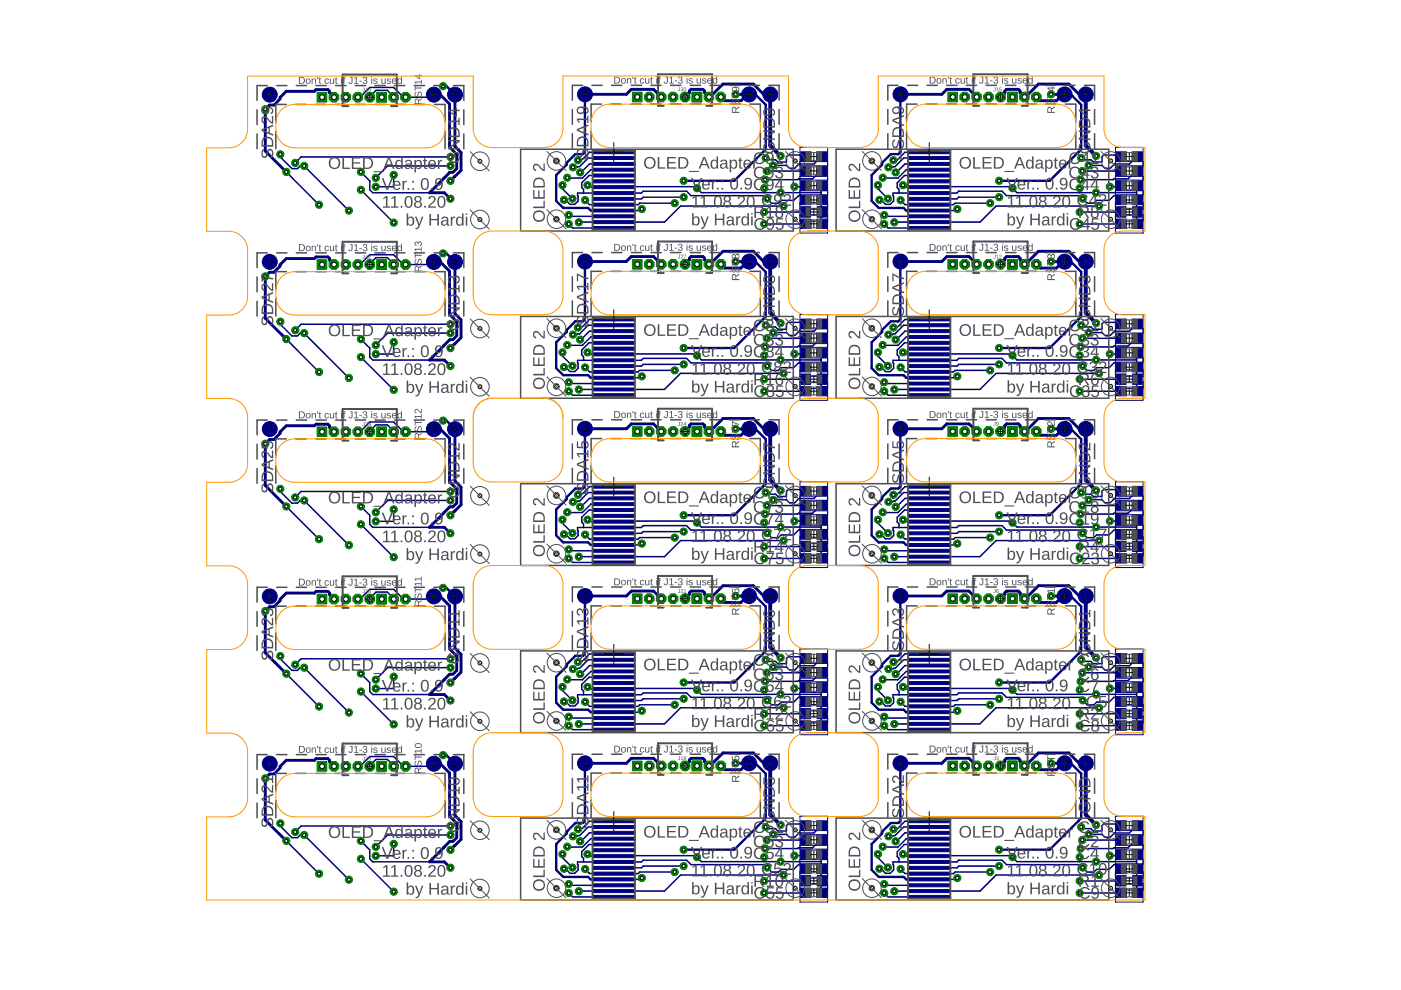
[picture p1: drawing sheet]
<svg xmlns="http://www.w3.org/2000/svg" width="297mm" height="210mm" viewBox="0 0 297 210" stroke-linecap="round" stroke-linejoin="round" font-family="sans-serif">
<g fill="#000080" stroke="#000080" stroke-width=".21">
<path d="M240 174h2.2v2h-2.2z"/>
<path d="M236.6 174h2.2v2h-2.2z"/>
<path d="M236.6 183.2h2.2v2h-2.2z"/>
<path d="M240 183.2h2.2v2h-2.2z"/>
<path d="M240 177.1h2.2v1.9h-2.2z"/>
<path d="M236.6 177.1h2.2v1.9h-2.2z"/>
<path d="M240 180.2h2.2v2h-2.2z"/>
<path d="M236.6 180.2h2.2v2h-2.2z"/>
<path d="M236.6 188.3h2.2v2h-2.2z"/>
<path d="M240 188.3h2.2v2h-2.2z"/>
<path d="M240.1 185.7h2v2.2h-2z"/>
<path d="M236.7 185.7h2v2.2h-2z"/>
<path d="M192.5 173.8h9v.6h-9z"/>
<path d="M192.5 175h9v.7h-9z"/>
<path d="M192.5 176.3h9v.6h-9z"/>
<path d="M192.5 177.5h9v.6h-9z"/>
<path d="M192.5 178.7h9v.7h-9z"/>
<path d="M192.5 180h9v.6h-9z"/>
<path d="M192.5 181.2h9v.6h-9z"/>
<path d="M192.5 182.4h9v.7h-9z"/>
<path d="M192.5 183.7h9v.6h-9z"/>
<path d="M192.5 184.9h9v.6h-9z"/>
<path d="M192.5 186.1h9v.7h-9z"/>
<path d="M192.5 187.4h9v.6h-9z"/>
<path d="M192.5 188.6h9v.7h-9z"/>
<path d="M192.5 189.8h9v.7h-9z"/>
<path d="M240 138.6h2.2v2h-2.2z"/>
<path d="M236.6 138.6h2.2v2h-2.2z"/>
<path d="M236.6 147.8h2.2v2h-2.2z"/>
<path d="M240 147.8h2.2v2h-2.2z"/>
<path d="M240 141.6h2.2v2h-2.2z"/>
<path d="M236.6 141.6h2.2v2h-2.2z"/>
<path d="M240 144.7h2.2v2h-2.2z"/>
<path d="M236.6 144.7h2.2v2h-2.2z"/>
<path d="M236.6 152.8h2.2v2h-2.2z"/>
<path d="M240 152.8h2.2v2h-2.2z"/>
<path d="M240.1 150.2h2v2.2h-2z"/>
<path d="M236.7 150.2h2v2.2h-2z"/>
<path d="M192.5 138.3h9v.7h-9z"/>
<path d="M192.5 139.6h9v.6h-9z"/>
<path d="M192.5 140.8h9v.6h-9z"/>
<path d="M192.5 142h9v.7h-9z"/>
<path d="M192.5 143.3h9v.6h-9z"/>
<path d="M192.5 144.5h9v.6h-9z"/>
<path d="M192.5 145.8h9v.6h-9z"/>
<path d="M192.5 147h9v.6h-9z"/>
<path d="M192.5 148.2h9v.6h-9z"/>
<path d="M192.5 149.5h9v.6h-9z"/>
<path d="M192.5 150.7h9v.6h-9z"/>
<path d="M192.5 151.9h9v.7h-9z"/>
<path d="M192.5 153.2h9v.6h-9z"/>
<path d="M192.5 154.4h9v.6h-9z"/>
<path d="M240 103.1h2.2v2h-2.2z"/>
<path d="M236.6 103.1h2.2v2h-2.2z"/>
<path d="M236.6 112.3h2.2v2h-2.2z"/>
<path d="M240 112.3h2.2v2h-2.2z"/>
<path d="M240 106.2h2.2v1.9h-2.2z"/>
<path d="M236.6 106.2h2.2v1.9h-2.2z"/>
<path d="M240 109.3h2.2v2h-2.2z"/>
<path d="M236.6 109.3h2.2v2h-2.2z"/>
<path d="M236.6 117.4h2.2v2h-2.2z"/>
<path d="M240 117.4h2.2v2h-2.2z"/>
<path d="M240.1 114.7h2v2.2h-2z"/>
<path d="M236.7 114.7h2v2.2h-2z"/>
<path d="M192.5 102.9h9v.6h-9z"/>
<path d="M192.5 104.1h9v.7h-9z"/>
<path d="M192.5 105.3h9v.7h-9z"/>
<path d="M192.5 106.6h9v.6h-9z"/>
<path d="M192.5 107.8h9v.7h-9z"/>
<path d="M192.5 109.1h9v.6h-9z"/>
<path d="M192.5 110.3h9v.6h-9z"/>
<path d="M192.5 111.5h9v.7h-9z"/>
<path d="M192.5 112.8h9v.6h-9z"/>
<path d="M192.5 114h9v.6h-9z"/>
<path d="M192.5 115.2h9v.7h-9z"/>
<path d="M192.5 116.5h9v.6h-9z"/>
<path d="M192.5 117.7h9v.6h-9z"/>
<path d="M192.5 118.9h9v.7h-9z"/>
<path d="M240 67.6h2.2v2h-2.2z"/>
<path d="M236.6 67.6h2.2v2h-2.2z"/>
<path d="M236.6 76.9h2.2v1.9h-2.2z"/>
<path d="M240 76.9h2.2v1.9h-2.2z"/>
<path d="M240 70.7h2.2v2h-2.2z"/>
<path d="M236.6 70.7h2.2v2h-2.2z"/>
<path d="M240 73.8h2.2v2h-2.2z"/>
<path d="M236.6 73.8h2.2v2h-2.2z"/>
<path d="M236.6 81.9h2.2v2h-2.2z"/>
<path d="M240 81.9h2.2v2h-2.2z"/>
<path d="M240.1 79.3h2v2.2h-2z"/>
<path d="M236.7 79.3h2v2.2h-2z"/>
<path d="M192.5 67.4h9v.7h-9z"/>
<path d="M192.5 68.6h9v.7h-9z"/>
<path d="M192.5 69.9h9v.6h-9z"/>
<path d="M192.5 71.1h9v.7h-9z"/>
<path d="M192.5 72.4h9v.6h-9z"/>
<path d="M192.5 73.6h9v.6h-9z"/>
<path d="M192.5 74.8h9v.7h-9z"/>
<path d="M192.5 76.1h9v.6h-9z"/>
<path d="M192.5 77.3h9v.6h-9z"/>
<path d="M192.5 78.5h9v.7h-9z"/>
<path d="M192.5 79.8h9v.6h-9z"/>
<path d="M192.5 81h9v.6h-9z"/>
<path d="M192.5 82.3h9v.6h-9z"/>
<path d="M192.5 83.5h9v.6h-9z"/>
<path d="M240 32.2h2.2v2h-2.2z"/>
<path d="M236.6 32.2h2.2v2h-2.2z"/>
<path d="M236.6 41.4h2.2v2h-2.2z"/>
<path d="M240 41.4h2.2v2h-2.2z"/>
<path d="M240 35.2h2.2v2h-2.2z"/>
<path d="M236.6 35.2h2.2v2h-2.2z"/>
<path d="M240 38.4h2.2v2h-2.2z"/>
<path d="M236.6 38.4h2.2v2h-2.2z"/>
<path d="M236.6 46.5h2.2v2h-2.2z"/>
<path d="M240 46.5h2.2v2h-2.2z"/>
<path d="M240.1 43.8h2v2.2h-2z"/>
<path d="M236.7 43.8h2v2.2h-2z"/>
<path d="M192.5 32h9v.6h-9z"/>
<path d="M192.5 33.2h9v.6h-9z"/>
<path d="M192.5 34.4h9v.7h-9z"/>
<path d="M192.5 35.7h9v.6h-9z"/>
<path d="M192.5 36.9h9v.6h-9z"/>
<path d="M192.5 38.1h9v.7h-9z"/>
<path d="M192.5 39.4h9v.6h-9z"/>
<path d="M192.5 40.6h9v.7h-9z"/>
<path d="M192.5 41.8h9v.7h-9z"/>
<path d="M192.5 43.1h9v.6h-9z"/>
<path d="M192.5 44.3h9v.7h-9z"/>
<path d="M192.5 45.6h9v.6h-9z"/>
<path d="M192.5 46.8h9v.6h-9z"/>
<path d="M192.5 48h9v.7h-9z"/>
<path d="M173.1 174h2.2v2h-2.2z"/>
<path d="M169.8 174h2.2v2h-2.2z"/>
<path d="M169.8 183.2h2.2v2h-2.2z"/>
<path d="M173.1 183.2h2.2v2h-2.2z"/>
<path d="M173.1 177.1h2.2v1.9h-2.2z"/>
<path d="M169.8 177.1h2.2v1.9h-2.2z"/>
<path d="M173.1 180.2h2.2v2h-2.2z"/>
<path d="M169.8 180.2h2.2v2h-2.2z"/>
<path d="M169.8 188.3h2.2v2h-2.2z"/>
<path d="M173.1 188.3h2.2v2h-2.2z"/>
<path d="M173.2 185.7h2v2.2h-2z"/>
<path d="M169.9 185.7h2v2.2h-2z"/>
<path d="M125.6 173.8h9v.6h-9z"/>
<path d="M125.6 175h9v.7h-9z"/>
<path d="M125.6 176.3h9v.6h-9z"/>
<path d="M125.6 177.5h9v.6h-9z"/>
<path d="M125.6 178.7h9v.7h-9z"/>
<path d="M125.6 180h9v.6h-9z"/>
<path d="M125.6 181.2h9v.6h-9z"/>
<path d="M125.6 182.4h9v.7h-9z"/>
<path d="M125.6 183.7h9v.6h-9z"/>
<path d="M125.6 184.9h9v.6h-9z"/>
<path d="M125.6 186.1h9v.7h-9z"/>
<path d="M125.6 187.4h9v.6h-9z"/>
<path d="M125.6 188.6h9v.7h-9z"/>
<path d="M125.6 189.8h9v.7h-9z"/>
<path d="M173.1 138.6h2.2v2h-2.2z"/>
<path d="M169.8 138.6h2.2v2h-2.2z"/>
<path d="M169.8 147.8h2.2v2h-2.2z"/>
<path d="M173.1 147.8h2.2v2h-2.2z"/>
<path d="M173.1 141.6h2.2v2h-2.2z"/>
<path d="M169.8 141.6h2.2v2h-2.2z"/>
<path d="M173.1 144.7h2.2v2h-2.2z"/>
<path d="M169.8 144.7h2.2v2h-2.2z"/>
<path d="M169.8 152.8h2.2v2h-2.2z"/>
<path d="M173.1 152.8h2.2v2h-2.2z"/>
<path d="M173.2 150.2h2v2.2h-2z"/>
<path d="M169.9 150.2h2v2.2h-2z"/>
<path d="M125.6 138.3h9v.7h-9z"/>
<path d="M125.6 139.6h9v.6h-9z"/>
<path d="M125.6 140.8h9v.6h-9z"/>
<path d="M125.6 142h9v.7h-9z"/>
<path d="M125.6 143.3h9v.6h-9z"/>
<path d="M125.6 144.5h9v.6h-9z"/>
<path d="M125.6 145.8h9v.6h-9z"/>
<path d="M125.6 147h9v.6h-9z"/>
<path d="M125.6 148.2h9v.6h-9z"/>
<path d="M125.6 149.5h9v.6h-9z"/>
<path d="M125.6 150.7h9v.6h-9z"/>
<path d="M125.6 151.9h9v.7h-9z"/>
<path d="M125.6 153.2h9v.6h-9z"/>
<path d="M125.6 154.4h9v.6h-9z"/>
<path d="M173.1 103.1h2.2v2h-2.2z"/>
<path d="M169.8 103.1h2.2v2h-2.2z"/>
<path d="M169.8 112.3h2.2v2h-2.2z"/>
<path d="M173.1 112.3h2.2v2h-2.2z"/>
<path d="M173.1 106.2h2.2v1.9h-2.2z"/>
<path d="M169.8 106.2h2.2v1.9h-2.2z"/>
<path d="M173.1 109.3h2.2v2h-2.2z"/>
<path d="M169.8 109.3h2.2v2h-2.2z"/>
<path d="M169.8 117.4h2.2v2h-2.2z"/>
<path d="M173.1 117.4h2.2v2h-2.2z"/>
<path d="M173.2 114.7h2v2.2h-2z"/>
<path d="M169.9 114.7h2v2.2h-2z"/>
<path d="M125.6 102.9h9v.6h-9z"/>
<path d="M125.6 104.1h9v.7h-9z"/>
<path d="M125.6 105.3h9v.7h-9z"/>
<path d="M125.6 106.6h9v.6h-9z"/>
<path d="M125.6 107.8h9v.7h-9z"/>
<path d="M125.6 109.1h9v.6h-9z"/>
<path d="M125.6 110.3h9v.6h-9z"/>
<path d="M125.6 111.5h9v.7h-9z"/>
<path d="M125.6 112.8h9v.6h-9z"/>
<path d="M125.6 114h9v.6h-9z"/>
<path d="M125.6 115.2h9v.7h-9z"/>
<path d="M125.6 116.5h9v.6h-9z"/>
<path d="M125.6 117.7h9v.6h-9z"/>
<path d="M125.6 118.9h9v.7h-9z"/>
<path d="M173.1 67.6h2.2v2h-2.2z"/>
<path d="M169.8 67.6h2.2v2h-2.2z"/>
<path d="M169.8 76.9h2.2v1.9h-2.2z"/>
<path d="M173.1 76.9h2.2v1.9h-2.2z"/>
<path d="M173.1 70.7h2.2v2h-2.2z"/>
<path d="M169.8 70.7h2.2v2h-2.2z"/>
<path d="M173.1 73.8h2.2v2h-2.2z"/>
<path d="M169.8 73.8h2.2v2h-2.2z"/>
<path d="M169.8 81.9h2.2v2h-2.2z"/>
<path d="M173.1 81.9h2.2v2h-2.2z"/>
<path d="M173.2 79.3h2v2.2h-2z"/>
<path d="M169.9 79.3h2v2.2h-2z"/>
<path d="M125.6 67.4h9v.7h-9z"/>
<path d="M125.6 68.6h9v.7h-9z"/>
<path d="M125.6 69.9h9v.6h-9z"/>
<path d="M125.6 71.1h9v.7h-9z"/>
<path d="M125.6 72.4h9v.6h-9z"/>
<path d="M125.6 73.6h9v.6h-9z"/>
<path d="M125.6 74.8h9v.7h-9z"/>
<path d="M125.6 76.1h9v.6h-9z"/>
<path d="M125.6 77.3h9v.6h-9z"/>
<path d="M125.6 78.5h9v.7h-9z"/>
<path d="M125.6 79.8h9v.6h-9z"/>
<path d="M125.6 81h9v.6h-9z"/>
<path d="M125.6 82.3h9v.6h-9z"/>
<path d="M125.6 83.5h9v.6h-9z"/>
<path d="M173.1 32.2h2.2v2h-2.2z"/>
<path d="M169.8 32.2h2.2v2h-2.2z"/>
<path d="M169.8 41.4h2.2v2h-2.2z"/>
<path d="M173.1 41.4h2.2v2h-2.2z"/>
<path d="M173.1 35.2h2.2v2h-2.2z"/>
<path d="M169.8 35.2h2.2v2h-2.2z"/>
<path d="M173.1 38.4h2.2v2h-2.2z"/>
<path d="M169.8 38.4h2.2v2h-2.2z"/>
<path d="M169.8 46.5h2.2v2h-2.2z"/>
<path d="M173.1 46.5h2.2v2h-2.2z"/>
<path d="M173.2 43.8h2v2.2h-2z"/>
<path d="M169.9 43.8h2v2.2h-2z"/>
<path d="M125.6 32h9v.6h-9z"/>
<path d="M125.6 33.2h9v.6h-9z"/>
<path d="M125.6 34.4h9v.7h-9z"/>
<path d="M125.6 35.7h9v.6h-9z"/>
<path d="M125.6 36.9h9v.6h-9z"/>
<path d="M125.6 38.1h9v.7h-9z"/>
<path d="M125.6 39.4h9v.6h-9z"/>
<path d="M125.6 40.6h9v.7h-9z"/>
<path d="M125.6 41.8h9v.7h-9z"/>
<path d="M125.6 43.1h9v.6h-9z"/>
<path d="M125.6 44.3h9v.7h-9z"/>
<path d="M125.6 45.6h9v.6h-9z"/>
<path d="M125.6 46.8h9v.6h-9z"/>
<path d="M125.6 48h9v.7h-9z"/>
</g>
<g fill="#000080" stroke="#000080" stroke-width=".21">
<circle cx="230.2" cy="161.8" r="1.59"/>
<circle cx="225.7" cy="161.8" r="1.59"/>
<circle cx="190.9" cy="161.8" r="1.59"/>
<circle cx="230.2" cy="126.4" r="1.59"/>
<circle cx="225.7" cy="126.4" r="1.59"/>
<circle cx="190.9" cy="126.4" r="1.59"/>
<circle cx="230.2" cy="90.9" r="1.59"/>
<circle cx="225.7" cy="90.9" r="1.59"/>
<circle cx="190.9" cy="90.9" r="1.59"/>
<circle cx="230.2" cy="55.5" r="1.59"/>
<circle cx="225.7" cy="55.5" r="1.59"/>
<circle cx="190.9" cy="55.5" r="1.59"/>
<circle cx="230.2" cy="20" r="1.59"/>
<circle cx="225.7" cy="20" r="1.59"/>
<circle cx="190.9" cy="20" r="1.59"/>
<circle cx="163.3" cy="161.8" r="1.59"/>
<circle cx="158.8" cy="161.8" r="1.59"/>
<circle cx="124" cy="161.8" r="1.59"/>
<circle cx="163.3" cy="126.4" r="1.59"/>
<circle cx="158.8" cy="126.4" r="1.59"/>
<circle cx="124" cy="126.4" r="1.59"/>
<circle cx="163.3" cy="90.9" r="1.59"/>
<circle cx="158.8" cy="90.9" r="1.59"/>
<circle cx="124" cy="90.9" r="1.59"/>
<circle cx="163.3" cy="55.5" r="1.59"/>
<circle cx="158.8" cy="55.5" r="1.59"/>
<circle cx="124" cy="55.5" r="1.59"/>
<circle cx="163.3" cy="20" r="1.59"/>
<circle cx="158.8" cy="20" r="1.59"/>
<circle cx="124" cy="20" r="1.59"/>
<circle cx="96.5" cy="161.9" r="1.59"/>
<circle cx="92" cy="161.9" r="1.59"/>
<circle cx="57.2" cy="161.9" r="1.59"/>
<circle cx="96.5" cy="126.4" r="1.59"/>
<circle cx="92" cy="126.4" r="1.59"/>
<circle cx="57.2" cy="126.4" r="1.59"/>
<circle cx="96.5" cy="91" r="1.59"/>
<circle cx="92" cy="91" r="1.59"/>
<circle cx="57.2" cy="91" r="1.59"/>
<circle cx="96.5" cy="55.5" r="1.59"/>
<circle cx="92" cy="55.5" r="1.59"/>
<circle cx="57.2" cy="55.5" r="1.59"/>
<circle cx="96.5" cy="20.1" r="1.59"/>
<circle cx="92" cy="20.1" r="1.59"/>
<circle cx="57.2" cy="20.1" r="1.59"/>
</g>
<g fill="none" stroke="#000080" stroke-width=".32">
<path d="M59.4 32.7v.6l2.5 2.5h1.2l.5-.6h.9l9.5 9.5M60.7 36.4l6.9 7M76.5 36.4l1.9 2v1.8l.6 .7h12.1M78.4 20.6l1.3-1.4h2.4l1.4 1.4M83.5 37.1v2.5h-3.8M92 20.1l-.3 .5h-6.2l-2-2.1h-5.1l-2.1 2.1h-.4M95.5 33.3h-31.7l-1.2 1.2M95.5 35.2h-13.3l-2.5 2.5M119.2 39.3v.7l2.1 2.1M124.5 39.3v.4l22.9-.1 1.3 1.3h25.4M130.1 37.2h-5.2l-1.6 1.6v1l.4 .4v.7M130.1 34.8h-5.1l-1.8 1.8h-.2"/>
<path d="M130.1 32.3h-5.1l-1.7 1.7h-.8M130.1 33.5h-5.4l-1.8 1.8-1.4 .2M130.1 36h-4.8l-1.8 1.8-3.3-.1M162 39.9v1M170.9 39.4l-.3 .2h-2.2M170.9 33.2l-.4-.3h-3.4l-.3 .3v1.2h-1.9l-.5-.5h-1.7l-.4-.4M170.9 36.2l-8.3 .1M174.2 33.2l-1.6 1.6h-3.2l-.9 .9h-1.1l-.6-.6h-2.9M174.2 36.2l-.3 .1-1.6 1.6h-3l-.2 .2h-6.9M174.2 39.4l-.1 .2v2.5l.1 .3h-.1v2.2l.1 .3-.1 .1v2.2l.1 .3M186.1 39.3v.7l2.1 2.1M191.4 39.3v.4l22.9-.1 1.3 1.3h25.4"/>
<path d="M197 37.2h-5.2l-1.6 1.6v1l.4 .4v.7M197 34.8h-5.1l-1.8 1.8h-.2M197 32.3h-5.1l-1.7 1.7h-.8M197 33.5h-5.4l-1.8 1.8-1.5 .2M197 36h-4.8l-1.8 1.8-3.3-.1M228.9 39.9v1M237.7 33.2l-.3-.3h-3.4l-.4 .3v1.2h-1.8l-.5-.5h-1.7l-.4-.4M237.7 39.4l-.2 .2h-2.2M237.7 36.2l-8.3 .1M241.1 39.4l-.1 .2v2.5l.1 .3h-.1v2.2l.1 .3-.1 .1v2.2l.1 .3M241.1 33.2l-1.6 1.6h-3.2l-.9 .9h-1.1l-.7-.6h-2.8M241.1 36.2l-.3 .1-1.6 1.6h-3l-.2 .2h-6.9"/>
<path d="M76.5 40.2l7 7M78.4 56.1l1.3-1.5h2.4l1.4 1.5M92 55.5l-.3 .6h-6.2l-2-2.1h-5.1l-2.1 2.1h-.4M119.5 42.4h.4l1 .9h1l.7-.7-.2-1.7h13.6l.4-.4h9.2l.9 1h16.1v.6l1 1h1.4l.6-.6h2.7l1-1h.7l.9 .9M120.6 45.6l.2 .3h9.3M120.6 47.5l.8 .8h8.7M124 42.4l1 1h10.3l.3-.3h7.4M136.1 44.3l-.3 .3h-5.7M144.9 41.8h-8.5l-.4 .4h-5.9M166.1 43.7h-21.8l-3.4 3.4h-17.8l-.2-.2-.2 .2M170.9 44.9l-8.9 .1M170.9 47.5h-8.9"/>
<path d="M186.4 42.4h.4l.9 .9h1l.8-.7-.2-1.7h13.6l.4-.4h9.1l1 1h16.1v.6l1 1h1.4l.6-.6h2.7l1-1h.7l.8 .9M187.5 45.6l.2 .3h9.3M187.5 47.5l.8 .8h8.7M190.9 42.4l1 1h10.3l.3-.3h7.4M202.9 44.3l-.3 .3h-5.6M211.8 41.8h-8.5l-.4 .4h-5.9M233 43.7h-21.8l-3.4 3.4h-17.8l-.2-.2-.2 .2M237.7 44.9l-8.8 .1M237.7 47.5h-8.8M59.4 68.2v.5l2.5 2.5h1.2l.5-.6h.9l9.5 9.5M60.7 71.9l6.9 7M76.5 71.9l1.9 1.9v1.9l.6 .6h12.1"/>
<path d="M76.5 75.7l7 7M83.5 72.5v2.6h-3.8M95.5 68.7h-31.7l-1.2 1.3M95.5 70.6h-13.3l-2.5 2.6M119.2 74.7v.8l2.1 2.1M119.5 77.8h.4l1 1h1l.7-.7-.2-1.7h13.6l.4-.4h9.2l.9 .9h16.1v.7l1 .9h1.4l.6-.5h2.7l1-1.1h.7l.9 1M124 77.9l1 .9h10.3l.3-.3h7.4M124.5 74.7v.4l22.9-.1 1.3 1.3h25.4M130.1 72.7h-5.2l-1.6 1.5v1l.4 .4v.8M130.1 70.2h-5.1l-1.8 1.8h-.2M130.1 67.7h-5.1l-1.7 1.7h-.8M130.1 69h-5.4l-1.8 1.8-1.4 .2"/>
<path d="M130.1 71.4h-4.8l-1.8 1.8h-3.3M136.1 79.8l-.3 .3h-5.7M144.9 77.3h-8.5l-.4 .3h-5.9M162 75.4v.9M166.1 79.2h-21.8l-3.4 3.4h-17.8l-.2-.2-.2 .2M170.9 74.8l-.3 .2h-2.2M170.9 68.6l-.4-.3h-3.4l-.3 .4v1.1h-1.9l-.5-.5h-1.7l-.4-.3M170.9 71.7h-8.3M174.2 68.6l-1.6 1.6h-3.2l-.9 .9h-1.1l-.6-.6h-2.9M174.2 71.7l-.3 .1-1.6 1.6h-3l-.2 .2h-6.9M174.2 74.8l-.1 .2v2.6l.1 .3h-.1v2.2l.1 .3h-.1v2.2l.1 .3M186.1 74.7v.8l2.1 2.1"/>
<path d="M186.4 77.8h.4l.9 1h1l.8-.7-.2-1.7h13.6l.4-.4h9.1l1 .9h16.1v.7l1 .9h1.4l.6-.5h2.7l1-1.1h.7l.8 1M190.9 77.9l1 .9h10.3l.3-.3h7.4M191.4 74.7v.4l22.9-.1 1.3 1.3h25.4M197 72.7h-5.2l-1.6 1.5v1l.4 .4v.8M197 70.2h-5.1l-1.8 1.8h-.2M197 67.7h-5.1l-1.7 1.7h-.8M197 69h-5.4l-1.8 1.8-1.5 .2M197 71.4h-4.8l-1.8 1.8h-3.3M202.9 79.8l-.3 .3h-5.6M211.8 77.3h-8.5l-.4 .3h-5.9M228.9 75.4v.9M233 79.2h-21.8l-3.4 3.4h-17.8l-.2-.2-.2 .2"/>
<path d="M237.7 68.6l-.3-.3h-3.4l-.4 .4v1.1h-1.8l-.5-.5h-1.7l-.4-.3M237.7 74.8l-.2 .2h-2.2M237.7 71.7h-8.3M241.1 74.8l-.1 .2v2.6l.1 .3h-.1v2.2l.1 .3h-.1v2.2l.1 .3M241.1 68.6l-1.6 1.6h-3.2l-.9 .9h-1.1l-.7-.6h-2.8M241.1 71.7l-.3 .1-1.6 1.6h-3l-.2 .2h-6.9M78.4 91.5l1.3-1.4h2.4l1.4 1.4M92 91l-.3 .5h-6.2l-2-2h-5.1l-2.1 2h-.4M120.6 81l.2 .3h9.3M120.6 83l.8 .8h8.7M170.9 80.4h-8.9M170.9 82.9l-8.9 .1"/>
<path d="M187.5 81l.2 .3h9.3M187.5 83l.8 .8h8.7M237.7 80.4h-8.8M237.7 82.9l-8.8 .1M59.4 103.7v.5l2.5 2.5h1.2l.5-.6h.9l9.5 9.5M60.7 107.4l6.9 6.9M76.5 107.4l1.9 1.9v1.9l.6 .6h12.1M76.5 111.2l7 6.9M83.5 108v2.5h-3.8M95.5 104.2h-31.7l-1.2 1.3M95.5 106.1h-13.3l-2.5 2.5M119.2 110.2v.7l2.1 2.1"/>
<path d="M119.5 113.3h.4l1 .9h1l.7-.7-.2-1.7h13.6l.4-.4h9.2l.9 1h16.1v.6l1 1h1.4l.6-.6h2.7l1-1h.7l.9 .9M120.6 116.5l.2 .3h9.3M120.6 118.4l.8 .9h8.7M124 113.3l1 1h10.3l.3-.3h7.4M124.5 110.2v.4l22.9-.1 1.3 1.3h25.4M130.1 108.1h-5.2l-1.6 1.6v1l.4 .4v.7M130.1 103.2h-5.1l-1.7 1.7h-.8M130.1 104.4h-5.4l-1.8 1.9-1.4 .1M130.1 105.7h-5.1l-1.8 1.8h-.2M130.1 106.9h-4.8l-1.8 1.8-3.3-.1M136.1 115.3l-.3 .2h-5.7M144.9 112.7h-8.5l-.4 .4h-5.9"/>
<path d="M162 110.8v1M166.1 114.6h-21.8l-3.4 3.4h-17.8l-.2-.2-.2 .2M170.9 110.3l-.3 .2h-2.2M170.9 104.1l-.4-.3h-3.4l-.3 .3v1.2h-1.9l-.5-.5h-1.7l-.4-.4M170.9 107.1l-8.3 .1M170.9 115.8l-8.9 .1M170.9 118.4h-8.9M174.2 104.1l-1.6 1.6h-3.2l-.9 .9h-1.1l-.6-.6h-2.9M174.2 107.1l-.3 .1-1.6 1.6h-3l-.2 .2h-6.9M174.2 110.3l-.1 .2v2.5l.1 .3h-.1v2.3l.1 .2-.1 .1v2.2l.1 .3M186.1 110.2v.7l2.1 2.1M186.4 113.3h.4l.9 .9h1l.8-.7-.2-1.7h13.6l.4-.4h9.1l1 1h16.1v.6l1 1h1.4l.6-.6h2.7l1-1h.7l.8 .9"/>
<path d="M187.5 116.5l.2 .3h9.3M187.5 118.4l.8 .9h8.7M190.9 113.3l1 1h10.3l.3-.3h7.4M191.4 110.2v.4l22.9-.1 1.3 1.3h25.4M197 108.1h-5.2l-1.6 1.6v1l.4 .4v.7M197 103.2h-5.1l-1.7 1.7h-.8M197 104.4h-5.4l-1.8 1.9-1.5 .1M197 105.7h-5.1l-1.8 1.8h-.2M197 106.9h-4.8l-1.8 1.8-3.3-.1M202.9 115.3l-.3 .2h-5.6M211.8 112.7h-8.5l-.4 .4h-5.9M228.9 110.8v1"/>
<path d="M233 114.6h-21.8l-3.4 3.4h-17.8l-.2-.2-.2 .2M237.7 104.1l-.3-.3h-3.4l-.4 .3v1.2h-1.8l-.5-.5h-1.7l-.4-.4M237.7 110.3l-.2 .2h-2.2M237.7 107.1l-8.3 .1M237.7 115.8l-8.8 .1M237.7 118.4h-8.8M241.1 110.3l-.1 .2v2.5l.1 .3h-.1v2.3l.1 .2-.1 .1v2.2l.1 .3M241.1 104.1l-1.6 1.6h-3.2l-.9 .9h-1.1l-.7-.6h-2.8M241.1 107.1l-.3 .1-1.6 1.6h-3l-.2 .2h-6.9M59.4 139.1v.6l2.5 2.4h1.2l.5-.5h.9l9.5 9.5M78.4 127l1.3-1.5h2.4l1.4 1.5M92 126.4l-.3 .6h-6.2l-2-2.1h-5.1l-2.1 2.1h-.4"/>
<path d="M95.5 139.7h-31.7l-1.2 1.2M130.1 138.6h-5.1l-1.7 1.8h-.8M130.1 139.9h-5.4l-1.8 1.8-1.4 .2M170.9 139.6l-.4-.3h-3.4l-.3 .3v1.1h-1.9l-.5-.5h-1.7l-.4-.3M174.2 139.6l-1.6 1.6h-3.2l-.9 .8h-1.1l-.6-.6h-2.9M197 138.6h-5.1l-1.7 1.8h-.8M197 139.9h-5.4l-1.8 1.8-1.5 .2M237.7 139.6l-.3-.3h-3.4l-.4 .3v1.1h-1.8l-.5-.5h-1.7l-.4-.3M241.1 139.6l-1.6 1.6h-3.2l-.9 .8h-1.1l-.7-.6h-2.8M60.7 142.8l6.9 7M76.5 142.8l1.9 1.9v1.9l.6 .7h12.1M76.5 146.6l7 7"/>
<path d="M83.5 143.5v2.5h-3.8M95.5 141.6h-13.3l-2.5 2.5M119.2 145.6v.8l2.1 2.1M119.5 148.7h.4l1 1h1l.7-.7-.2-1.7h13.6l.4-.4h9.2l.9 .9h16.1v.7l1 1h1.4l.6-.6h2.7l1-1.1h.7l.9 1M120.6 152l.2 .3h9.3M120.6 153.9l.8 .8h8.7M124 148.8l1 1h10.3l.3-.4h7.4M124.5 145.6v.5l22.9-.1 1.3 1.2h25.4M130.1 143.6h-5.2l-1.6 1.5v1l.4 .4v.8M130.1 141.1h-5.1l-1.8 1.8h-.2M130.1 142.4h-4.8l-1.8 1.7h-3.3M136.1 150.7l-.3 .3h-5.7"/>
<path d="M144.9 148.2h-8.5l-.4 .3h-5.9M162 146.3v.9M166.1 150.1h-21.8l-3.4 3.4h-17.8l-.2-.2-.2 .2M170.9 145.7l-.3 .3h-2.2M170.9 142.6h-8.3M170.9 151.3h-8.9M170.9 153.8l-8.9 .1M174.2 142.6l-.3 .1-1.6 1.6h-3l-.2 .2h-6.9M174.2 145.7l-.1 .3v2.5l.1 .3h-.1v2.2l.1 .3h-.1v2.2l.1 .3M186.1 145.6v.8l2.1 2.1M186.4 148.7h.4l.9 1h1l.8-.7-.2-1.7h13.6l.4-.4h9.1l1 .9h16.1v.7l1 1h1.4l.6-.6h2.7l1-1.1h.7l.8 1M187.5 152l.2 .3h9.3"/>
<path d="M187.5 153.9l.8 .8h8.7M190.9 148.8l1 1h10.3l.3-.4h7.4M191.4 145.6v.5l22.9-.1 1.3 1.2h25.4M197 143.6h-5.2l-1.6 1.5v1l.4 .4v.8M197 141.1h-5.1l-1.8 1.8h-.2M197 142.4h-4.8l-1.8 1.7h-3.3M202.9 150.7l-.3 .3h-5.6M211.8 148.2h-8.5l-.4 .3h-5.9M228.9 146.3v.9M233 150.1h-21.8l-3.4 3.4h-17.8l-.2-.2-.2 .2M237.7 145.7l-.2 .3h-2.2M237.7 142.6h-8.3"/>
<path d="M237.7 151.3h-8.8M237.7 153.8l-8.8 .1M241.1 145.7l-.1 .3v2.5l.1 .3h-.1v2.2l.1 .3h-.1v2.2l.1 .3M241.1 142.6l-.3 .1-1.6 1.6h-3l-.2 .2h-6.9M59.4 174.6v.5l2.5 2.5h1.2l.5-.6h.9l9.5 9.5M60.7 178.3l6.9 7M76.5 178.3l1.9 1.9v1.9l.6 .6h12.1M78.4 162.5l1.3-1.5h2.4l1.4 1.5M83.5 178.9v2.6h-3.8M92 161.9l-.3 .6h-6.2l-2-2.1h-5.1l-2.1 2.1h-.4M95.5 175.1h-31.7l-1.2 1.3M95.5 177h-13.3l-2.5 2.6"/>
<path d="M130.1 179h-5.2l-1.6 1.6v1l.4 .4v.8M130.1 174.1h-5.1l-1.7 1.7h-.8M130.1 175.3h-5.4l-1.8 1.9-1.4 .1M130.1 176.6h-5.1l-1.8 1.8h-.2M130.1 177.8h-4.8l-1.8 1.8-3.3-.1M170.9 175l-.4-.3h-3.4l-.3 .3v1.2h-1.9l-.5-.5h-1.7l-.4-.4M170.9 178.1h-8.3M174.2 175l-1.6 1.6h-3.2l-.9 .9h-1.1l-.6-.6h-2.9M174.2 178.1h-.3l-1.6 1.6h-3l-.2 .2h-6.9M197 179h-5.2l-1.6 1.6v1l.4 .4v.8M197 174.1h-5.1l-1.7 1.7h-.8M197 175.3h-5.4l-1.8 1.9-1.5 .1"/>
<path d="M197 176.6h-5.1l-1.8 1.8h-.2M197 177.8h-4.8l-1.8 1.8-3.3-.1M237.7 175l-.3-.3h-3.4l-.4 .3v1.2h-1.8l-.5-.5h-1.7l-.4-.4M237.7 178.1h-8.3M241.1 175l-1.6 1.6h-3.2l-.9 .9h-1.1l-.7-.6h-2.8M241.1 178.1h-.3l-1.6 1.6h-3l-.2 .2h-6.9M76.5 182.1l7 7M119.2 181.1v.7l2.1 2.1M119.5 184.2h.4l1 1h1l.7-.8-.2-1.6h13.6l.4-.4h9.2l.9 .9h16.1v.6l1 1h1.4l.6-.6h2.7l1-1h.7l.9 .9M120.6 187.4l.2 .3h9.3M120.6 189.3l.8 .9h8.7M124 184.3l1 .9h10.3l.3-.3h7.4"/>
<path d="M124.5 181.1v.4l22.9-.1 1.3 1.3h25.4M136.1 186.2l-.3 .3h-5.7M144.9 183.6h-8.5l-.4 .4h-5.9M162 181.7v1M166.1 185.5h-21.8l-3.4 3.4h-17.8l-.2-.1-.2 .2M170.9 181.2l-.3 .2h-2.2M170.9 186.8h-8.9M170.9 189.3h-8.9M174.2 181.2l-.1 .2v2.5l.1 .3-.1 .1v2.2l.1 .3h-.1v2.2l.1 .3M186.1 181.1v.7l2.1 2.1M186.4 184.2h.4l.9 1h1l.8-.8-.2-1.6h13.6l.4-.4h9.1l1 .9h16.1v.6l1 1h1.4l.6-.6h2.7l1-1h.7l.8 .9M187.5 187.4l.2 .3h9.3"/>
<path d="M187.5 189.3l.8 .9h8.7M190.9 184.3l1 .9h10.3l.3-.3h7.4M191.4 181.1v.4l22.9-.1 1.3 1.3h25.4M202.9 186.2l-.3 .3h-5.6M211.8 183.6h-8.5l-.4 .4h-5.9M228.9 181.7v1M233 185.5h-21.8l-3.4 3.4h-17.8l-.2-.1-.2 .2M237.7 181.2l-.2 .2h-2.2M237.7 186.8h-8.8M237.7 189.3h-8.8M241.1 181.2l-.1 .2v2.5l.1 .3-.1 .1v2.2l.1 .3h-.1v2.2l.1 .3"/>
</g>
<path d="M163.3 20v10.9l2.2 2.2M230.2 20v10.9l2.2 2.2M163.3 55.5v10.8l2.2 2.2M230.2 55.5v10.8l2.2 2.2M163.3 90.9v10.9l2.2 2.2M230.2 90.9v10.9l2.2 2.2M163.3 126.4v10.9l2.2 2.1M230.2 126.4v10.9l2.2 2.1M163.3 161.8v10.9l2.2 2.2M230.2 161.8v10.9l2.2 2.2" fill="none" stroke="#000080" stroke-width=".83"/>
<g fill="none" stroke="#000080" stroke-width=".61">
<path d="M70.8 20.6l-.9-.9v-.3l-.4-.4h-2.5l-.3 .4h-6l-2.6 2.9h-1l-.9 .9v8.8l4.5 4.4M92 20.1h1.3l2 2v9.1l1.5 1.5v3.1l-.8 .7h-.6l-1.3 1.3M94.1 37.8h.1M94.1 37.8l-3 3.1h3.1l1.3 1.2M96.5 20.1v11l1.2 1.2v3.8l-2.2 2.3M124 20h8.8l1.1-1.1h4.7l1.6 1.7M155.9 20h2.9M158.5 20l-1.4 1.4h-3.5l-.8-.8M163.3 20h-1.4l-2.2-2.2h-6.4l-2.8 2.8h-.2l-.9-.9v-.4l-.4-.4h-2.5l-.3 .4v.4l-1 .9M190.9 20h8.8l1-1.1h4.7l1.7 1.7M222.8 20h2.9M225.3 20l-1.3 1.4h-3.5l-.8-.8"/>
<path d="M230.2 20h-1.4l-2.2-2.2h-6.4l-2.8 2.8h-.2l-.9-.9v-.4l-.4-.4h-2.5l-.4 .4v.4l-.9 .9M70.8 56.1l-.9-.9v-.4l-.4-.3h-2.5l-.3 .3h-6l-2.6 2.9h-1l-.9 .9v8.9l4.5 4.4M92 55.5h1.3l2 2v9.2l1.5 1.5v3l-.8 .8h-.6l-4.3 4.3h3.1l1.3 1.3M96.5 55.5v11l1.2 1.3v3.8l-2.2 2.2M124 55.5h8.8l1.1-1.1h4.7l1.6 1.6M155.9 55.5h2.9M158.5 55.5l-1.4 1.3h-3.5l-.8-.8M163.3 55.5h-1.4l-2.2-2.2h-6.4l-2.8 2.7h-.2l-.9-.9v-.3l-.4-.4h-2.5l-.3 .4v.3l-1 .9M190.9 55.5h8.8l1-1.1h4.7l1.7 1.6M222.8 55.5h2.9M225.3 55.5l-1.3 1.3h-3.5l-.8-.8M230.2 55.5h-1.4l-2.2-2.2h-6.4l-2.8 2.7h-.2l-.9-.9v-.3l-.4-.4h-2.5l-.4 .4v.3l-.9 .9"/>
<path d="M94.1 73.2v.1M70.8 91.5l-.9-.9v-.3l-.4-.4h-2.5l-.3 .4h-6l-2.6 2.9h-1l-.9 .9v8.8l4.5 4.5M92 91h1.3l2 2v9.1l1.5 1.6v3l-.8 .8h-.6l-1.3 1.2M96.5 91v11l1.2 1.3v3.7l-2.2 2.3M124 90.9h8.8l1.1-1h4.7l1.6 1.6M155.9 90.9h2.9M155.9 90.9l.1 .1M158.5 90.9l-1.4 1.4h-3.5l-.8-.8M163.3 90.9h-1.4l-2.2-2.2h-6.4l-2.8 2.8h-.2l-.9-.9v-.4l-.4-.3h-2.5l-.3 .3v.4l-1 .9M190.9 90.9h8.8l1-1h4.7l1.7 1.6M222.8 90.9h2.9M222.8 90.9v.1"/>
<path d="M225.3 90.9l-1.3 1.4h-3.5l-.8-.8M230.2 90.9h-1.4l-2.2-2.2h-6.4l-2.8 2.8h-.2l-.9-.9v-.4l-.4-.3h-2.5l-.4 .3v.4l-.9 .9M94.1 108.7h.1M94.1 108.7l-3 3.1h3.1l1.3 1.3M70.8 127l-.9-.9v-.3l-.4-.4h-2.5l-.3 .4h-6l-2.6 2.9h-1l-.9 .8v8.9l4.5 4.4M92 126.4h1.3l2 2v9.2l1.5 1.5v3l-.8 .8h-.6l-4.3 4.4h3.1l1.3 1.2M96.5 126.4v11l1.2 1.3v3.8l-2.2 2.2M124 126.4h8.8l1.1-1.1h4.7l1.6 1.6M158.5 126.4l-1.4 1.3h-3.5l-.8-.8M158.8 126.4h-2.8M163.3 126.4h-1.4l-2.2-2.2h-6.4l-2.8 2.7h-.2l-.9-.9v-.3l-.4-.4h-2.5l-.3 .4v.3l-1 .9M190.9 126.4h8.8l1-1.1h4.7l1.7 1.6"/>
<path d="M225.3 126.4l-1.3 1.3h-3.5l-.8-.8M225.7 126.4h-2.9M230.2 126.4h-1.4l-2.2-2.2h-6.4l-2.8 2.7h-.2l-.9-.9v-.3l-.4-.4h-2.5l-.4 .4v.3l-.9 .9M94.1 144.2h.1M96.4 143.8h.1M70.8 162.5l-.9-.9v-.4l-.4-.4h-2.5l-.3 .4h-6l-2.6 2.9h-1l-.9 .9v8.9l4.5 4.4M92 161.9h1.3l2 2v9.1l1.5 1.6v3l-.8 .8h-.6l-4.3 4.3h3.1l1.3 1.3M94.1 179.6v.1M96.5 161.9v11l1.2 1.3v3.8l-2.2 2.2M124 161.8h8.8l1.1-1h4.7l1.6 1.6M158.5 161.8l-1.4 1.4h-3.5l-.8-.8M158.8 161.8l-2.8 .1"/>
<path d="M163.3 161.8h-1.4l-2.2-2.2h-6.4l-2.8 2.8h-.2l-.9-.9v-.4l-.4-.3h-2.5l-.3 .3v.4l-1 .9M190.9 161.8h8.8l1-1h4.7l1.7 1.6M225.3 161.8l-1.3 1.4h-3.5l-.8-.8M225.7 161.8l-2.9 .1M230.2 161.8h-1.4l-2.2-2.2h-6.4l-2.8 2.8h-.2l-.9-.9v-.4l-.4-.3h-2.5l-.4 .3v.4l-.9 .9"/>
</g>
<g fill="none" stroke="#000080" stroke-width=".51">
<path d="M93.9 18.3h.8l1.8 1.8M124 20v12.3l-.4 .4h-1.6l-1.8 1.8v.4l-2.3 2.2v5.5l1.5 1.5h5.3l.5 .5h4.9M158.8 20l.3 .3h1.3l1.9 1.9v9.5l-6.6 6.6h-10.8M161.8 32.2h.1M190.9 20v12.3l-.4 .4h-1.6l-1.9 1.8v.4l-2.2 2.2v5.5l1.5 1.5h5.3l.5 .5h4.9M225.7 20l.3 .3h1.3l1.9 1.9v9.5l-6.6 6.6h-10.8M228.7 32.2h.1M93.9 53.7h.8l1.8 1.8M124 55.5v12.2l-.4 .4h-1.6l-1.8 1.9v.4l-2.3 2.2v5.5l1.5 1.4h5.3l.5 .6h4.9M158.8 55.5l.3 .3h1.3l1.9 1.9v9.4l-6.6 6.7h-10.8M190.9 55.5v12.2l-.4 .4h-1.6l-1.9 1.9v.4l-2.2 2.2v5.5l1.5 1.4h5.3l.5 .6h4.9M225.7 55.5l.3 .3h1.3l1.9 1.9v9.4l-6.6 6.7h-10.8"/>
<path d="M161.8 67.7h.1M228.7 67.7h.1M93.9 89.2h.8l1.8 1.8M124 90.9v12.3l-.4 .4h-1.6l-1.8 1.8v.4l-2.3 2.2v5.5l1.5 1.5h5.3l.5 .5h4.9M158.8 90.9l.3 .3h1.3l1.9 1.9v9.5l-6.6 6.6h-10.8M190.9 90.9v12.3l-.4 .4h-1.6l-1.9 1.8v.4l-2.2 2.2v5.5l1.5 1.5h5.3l.5 .5h4.9M225.7 90.9l.3 .3h1.3l1.9 1.9v9.5l-6.6 6.6h-10.8M161.8 103.1h.1M228.7 103.1h.1M93.9 124.7h.8l1.8 1.7M124 126.4v12.2l-.4 .4h-1.6l-1.8 1.9v.4l-2.3 2.2v5.5l1.5 1.5h5.3l.5 .5h4.9M158.8 126.4l.3 .3h1.3l1.9 1.9v9.4l-6.6 6.7h-10.8"/>
<path d="M161.8 138.6h.1M190.9 126.4v12.2l-.4 .4h-1.6l-1.9 1.9v.4l-2.2 2.2v5.5l1.5 1.5h5.3l.5 .5h4.9M225.7 126.4l.3 .3h1.3l1.9 1.9v9.4l-6.6 6.7h-10.8M228.7 138.6h.1M93.9 160.1h.8l1.8 1.8M124 161.8v12.3l-.4 .4h-1.6l-1.8 1.8v.4l-2.3 2.3v5.4l1.5 1.5h5.3l.5 .6h4.9M158.8 161.8l.3 .3h1.3l1.9 1.9v9.5l-6.6 6.6h-10.8M161.8 174v.1M190.9 161.8v12.3l-.4 .4h-1.6l-1.9 1.8v.4l-2.2 2.3v5.4l1.5 1.5h5.3l.5 .6h4.9M225.7 161.8l.3 .3h1.3l1.9 1.9v9.5l-6.6 6.6h-10.8M228.7 174v.1"/>
</g>
<path d="M201 161.4h2v2h-2z" fill="#008000" stroke="#008000" stroke-width=".21"/>
<circle cx="202" cy="162.4" r=".51" fill="#fff" stroke="#000" stroke-width=".21"/>
<circle cx="204.5" cy="162.4" r="1.1" fill="#008000" stroke="#008000" stroke-width=".21"/>
<circle cx="204.6" cy="162.4" r=".51" fill="#fff" stroke="#000" stroke-width=".21"/>
<circle cx="207.1" cy="162.4" r="1.1" fill="#008000" stroke="#008000" stroke-width=".21"/>
<circle cx="207.1" cy="162.4" r=".51" fill="#fff" stroke="#000" stroke-width=".21"/>
<path d="M213.6 161.4h2.1v2h-2.1z" fill="#008000" stroke="#008000" stroke-width=".21"/>
<circle cx="214.7" cy="162.4" r=".51" fill="#fff" stroke="#000" stroke-width=".21"/>
<circle cx="217.2" cy="162.4" r="1.1" fill="#008000" stroke="#008000" stroke-width=".21"/>
<circle cx="217.2" cy="162.4" r=".51" fill="#fff" stroke="#000" stroke-width=".21"/>
<circle cx="219.7" cy="162.4" r="1.1" fill="#008000" stroke="#008000" stroke-width=".21"/>
<circle cx="219.7" cy="162.4" r=".51" fill="#fff" stroke="#000" stroke-width=".21"/>
<path d="M213.6 161.4h2.1v2h-2.1z" fill="#008000" stroke="#008000" stroke-width=".21"/>
<circle cx="214.7" cy="162.4" r=".51" fill="#fff" stroke="#000" stroke-width=".21"/>
<circle cx="212.1" cy="162.4" r="1.1" fill="#008000" stroke="#008000" stroke-width=".21"/>
<circle cx="212.2" cy="162.4" r=".51" fill="#fff" stroke="#000" stroke-width=".21"/>
<circle cx="209.6" cy="162.4" r="1.1" fill="#008000" stroke="#008000" stroke-width=".21"/>
<circle cx="209.6" cy="162.4" r=".51" fill="#fff" stroke="#000" stroke-width=".21"/>
<path d="M201 125.9h2v2.1h-2z" fill="#008000" stroke="#008000" stroke-width=".21"/>
<circle cx="202" cy="126.9" r=".51" fill="#fff" stroke="#000" stroke-width=".21"/>
<circle cx="204.5" cy="126.9" r="1.1" fill="#008000" stroke="#008000" stroke-width=".21"/>
<circle cx="204.6" cy="126.9" r=".51" fill="#fff" stroke="#000" stroke-width=".21"/>
<circle cx="207.1" cy="126.9" r="1.1" fill="#008000" stroke="#008000" stroke-width=".21"/>
<circle cx="207.1" cy="126.9" r=".51" fill="#fff" stroke="#000" stroke-width=".21"/>
<path d="M213.6 125.9h2.1v2.1h-2.1z" fill="#008000" stroke="#008000" stroke-width=".21"/>
<circle cx="214.7" cy="126.9" r=".51" fill="#fff" stroke="#000" stroke-width=".21"/>
<circle cx="217.2" cy="126.9" r="1.1" fill="#008000" stroke="#008000" stroke-width=".21"/>
<circle cx="217.2" cy="126.9" r=".51" fill="#fff" stroke="#000" stroke-width=".21"/>
<circle cx="219.7" cy="126.9" r="1.1" fill="#008000" stroke="#008000" stroke-width=".21"/>
<circle cx="219.7" cy="126.9" r=".51" fill="#fff" stroke="#000" stroke-width=".21"/>
<path d="M213.6 125.9h2.1v2.1h-2.1z" fill="#008000" stroke="#008000" stroke-width=".21"/>
<circle cx="214.7" cy="126.9" r=".51" fill="#fff" stroke="#000" stroke-width=".21"/>
<circle cx="212.1" cy="126.9" r="1.1" fill="#008000" stroke="#008000" stroke-width=".21"/>
<circle cx="212.2" cy="126.9" r=".51" fill="#fff" stroke="#000" stroke-width=".21"/>
<circle cx="209.6" cy="126.9" r="1.1" fill="#008000" stroke="#008000" stroke-width=".21"/>
<circle cx="209.6" cy="126.9" r=".51" fill="#fff" stroke="#000" stroke-width=".21"/>
<path d="M201 90.5h2v2h-2z" fill="#008000" stroke="#008000" stroke-width=".21"/>
<circle cx="202" cy="91.5" r=".51" fill="#fff" stroke="#000" stroke-width=".21"/>
<circle cx="204.5" cy="91.5" r="1.1" fill="#008000" stroke="#008000" stroke-width=".21"/>
<circle cx="204.6" cy="91.5" r=".51" fill="#fff" stroke="#000" stroke-width=".21"/>
<circle cx="207.1" cy="91.5" r="1.1" fill="#008000" stroke="#008000" stroke-width=".21"/>
<circle cx="207.1" cy="91.5" r=".51" fill="#fff" stroke="#000" stroke-width=".21"/>
<path d="M213.6 90.5h2.1v2h-2.1z" fill="#008000" stroke="#008000" stroke-width=".21"/>
<circle cx="214.7" cy="91.5" r=".51" fill="#fff" stroke="#000" stroke-width=".21"/>
<circle cx="217.2" cy="91.5" r="1.1" fill="#008000" stroke="#008000" stroke-width=".21"/>
<circle cx="217.2" cy="91.5" r=".51" fill="#fff" stroke="#000" stroke-width=".21"/>
<circle cx="219.7" cy="91.5" r="1.1" fill="#008000" stroke="#008000" stroke-width=".21"/>
<circle cx="219.7" cy="91.5" r=".51" fill="#fff" stroke="#000" stroke-width=".21"/>
<path d="M213.6 90.5h2.1v2h-2.1z" fill="#008000" stroke="#008000" stroke-width=".21"/>
<circle cx="214.7" cy="91.5" r=".51" fill="#fff" stroke="#000" stroke-width=".21"/>
<circle cx="212.1" cy="91.5" r="1.1" fill="#008000" stroke="#008000" stroke-width=".21"/>
<circle cx="212.2" cy="91.5" r=".51" fill="#fff" stroke="#000" stroke-width=".21"/>
<circle cx="209.6" cy="91.5" r="1.1" fill="#008000" stroke="#008000" stroke-width=".21"/>
<circle cx="209.6" cy="91.5" r=".51" fill="#fff" stroke="#000" stroke-width=".21"/>
<path d="M201 55h2v2h-2z" fill="#008000" stroke="#008000" stroke-width=".21"/>
<circle cx="202" cy="56" r=".51" fill="#fff" stroke="#000" stroke-width=".21"/>
<circle cx="204.5" cy="56" r="1.1" fill="#008000" stroke="#008000" stroke-width=".21"/>
<circle cx="204.6" cy="56" r=".51" fill="#fff" stroke="#000" stroke-width=".21"/>
<circle cx="207.1" cy="56" r="1.1" fill="#008000" stroke="#008000" stroke-width=".21"/>
<circle cx="207.1" cy="56" r=".51" fill="#fff" stroke="#000" stroke-width=".21"/>
<path d="M213.6 55h2.1v2h-2.1z" fill="#008000" stroke="#008000" stroke-width=".21"/>
<circle cx="214.7" cy="56" r=".51" fill="#fff" stroke="#000" stroke-width=".21"/>
<circle cx="217.2" cy="56" r="1.1" fill="#008000" stroke="#008000" stroke-width=".21"/>
<circle cx="217.2" cy="56" r=".51" fill="#fff" stroke="#000" stroke-width=".21"/>
<circle cx="219.7" cy="56" r="1.1" fill="#008000" stroke="#008000" stroke-width=".21"/>
<circle cx="219.7" cy="56" r=".51" fill="#fff" stroke="#000" stroke-width=".21"/>
<path d="M213.6 55h2.1v2h-2.1z" fill="#008000" stroke="#008000" stroke-width=".21"/>
<circle cx="214.7" cy="56" r=".51" fill="#fff" stroke="#000" stroke-width=".21"/>
<circle cx="212.1" cy="56" r="1.1" fill="#008000" stroke="#008000" stroke-width=".21"/>
<circle cx="212.2" cy="56" r=".51" fill="#fff" stroke="#000" stroke-width=".21"/>
<circle cx="209.6" cy="56" r="1.1" fill="#008000" stroke="#008000" stroke-width=".21"/>
<circle cx="209.6" cy="56" r=".51" fill="#fff" stroke="#000" stroke-width=".21"/>
<path d="M201 19.6h2v2h-2z" fill="#008000" stroke="#008000" stroke-width=".21"/>
<circle cx="202" cy="20.6" r=".51" fill="#fff" stroke="#000" stroke-width=".21"/>
<circle cx="204.5" cy="20.6" r="1.1" fill="#008000" stroke="#008000" stroke-width=".21"/>
<circle cx="204.6" cy="20.6" r=".51" fill="#fff" stroke="#000" stroke-width=".21"/>
<circle cx="207.1" cy="20.6" r="1.1" fill="#008000" stroke="#008000" stroke-width=".21"/>
<circle cx="207.1" cy="20.6" r=".51" fill="#fff" stroke="#000" stroke-width=".21"/>
<path d="M213.6 19.6h2.1v2h-2.1z" fill="#008000" stroke="#008000" stroke-width=".21"/>
<circle cx="214.7" cy="20.6" r=".51" fill="#fff" stroke="#000" stroke-width=".21"/>
<circle cx="217.2" cy="20.6" r="1.1" fill="#008000" stroke="#008000" stroke-width=".21"/>
<circle cx="217.2" cy="20.6" r=".51" fill="#fff" stroke="#000" stroke-width=".21"/>
<circle cx="219.7" cy="20.6" r="1.1" fill="#008000" stroke="#008000" stroke-width=".21"/>
<circle cx="219.7" cy="20.6" r=".51" fill="#fff" stroke="#000" stroke-width=".21"/>
<path d="M213.6 19.6h2.1v2h-2.1z" fill="#008000" stroke="#008000" stroke-width=".21"/>
<circle cx="214.7" cy="20.6" r=".51" fill="#fff" stroke="#000" stroke-width=".21"/>
<circle cx="212.1" cy="20.6" r="1.1" fill="#008000" stroke="#008000" stroke-width=".21"/>
<circle cx="212.2" cy="20.6" r=".51" fill="#fff" stroke="#000" stroke-width=".21"/>
<circle cx="209.6" cy="20.6" r="1.1" fill="#008000" stroke="#008000" stroke-width=".21"/>
<circle cx="209.6" cy="20.6" r=".51" fill="#fff" stroke="#000" stroke-width=".21"/>
<path d="M134.1 161.4h2v2h-2z" fill="#008000" stroke="#008000" stroke-width=".21"/>
<circle cx="135.1" cy="162.4" r=".51" fill="#fff" stroke="#000" stroke-width=".21"/>
<circle cx="137.6" cy="162.4" r="1.1" fill="#008000" stroke="#008000" stroke-width=".21"/>
<circle cx="137.7" cy="162.4" r=".51" fill="#fff" stroke="#000" stroke-width=".21"/>
<circle cx="140.2" cy="162.4" r="1.1" fill="#008000" stroke="#008000" stroke-width=".21"/>
<circle cx="140.2" cy="162.4" r=".51" fill="#fff" stroke="#000" stroke-width=".21"/>
<path d="M146.7 161.4h2.1v2h-2.1z" fill="#008000" stroke="#008000" stroke-width=".21"/>
<circle cx="147.8" cy="162.4" r=".51" fill="#fff" stroke="#000" stroke-width=".21"/>
<circle cx="150.3" cy="162.4" r="1.1" fill="#008000" stroke="#008000" stroke-width=".21"/>
<circle cx="150.3" cy="162.4" r=".51" fill="#fff" stroke="#000" stroke-width=".21"/>
<circle cx="152.8" cy="162.4" r="1.1" fill="#008000" stroke="#008000" stroke-width=".21"/>
<circle cx="152.8" cy="162.4" r=".51" fill="#fff" stroke="#000" stroke-width=".21"/>
<path d="M146.7 161.4h2.1v2h-2.1z" fill="#008000" stroke="#008000" stroke-width=".21"/>
<circle cx="147.8" cy="162.4" r=".51" fill="#fff" stroke="#000" stroke-width=".21"/>
<circle cx="145.2" cy="162.4" r="1.1" fill="#008000" stroke="#008000" stroke-width=".21"/>
<circle cx="145.3" cy="162.4" r=".51" fill="#fff" stroke="#000" stroke-width=".21"/>
<circle cx="142.7" cy="162.4" r="1.1" fill="#008000" stroke="#008000" stroke-width=".21"/>
<circle cx="142.7" cy="162.4" r=".51" fill="#fff" stroke="#000" stroke-width=".21"/>
<path d="M134.1 125.9h2v2.1h-2z" fill="#008000" stroke="#008000" stroke-width=".21"/>
<circle cx="135.1" cy="126.9" r=".51" fill="#fff" stroke="#000" stroke-width=".21"/>
<circle cx="137.6" cy="126.9" r="1.1" fill="#008000" stroke="#008000" stroke-width=".21"/>
<circle cx="137.7" cy="126.9" r=".51" fill="#fff" stroke="#000" stroke-width=".21"/>
<circle cx="140.2" cy="126.9" r="1.1" fill="#008000" stroke="#008000" stroke-width=".21"/>
<circle cx="140.2" cy="126.9" r=".51" fill="#fff" stroke="#000" stroke-width=".21"/>
<path d="M146.7 125.9h2.1v2.1h-2.1z" fill="#008000" stroke="#008000" stroke-width=".21"/>
<circle cx="147.8" cy="126.9" r=".51" fill="#fff" stroke="#000" stroke-width=".21"/>
<circle cx="150.3" cy="126.9" r="1.1" fill="#008000" stroke="#008000" stroke-width=".21"/>
<circle cx="150.3" cy="126.9" r=".51" fill="#fff" stroke="#000" stroke-width=".21"/>
<circle cx="152.8" cy="126.9" r="1.1" fill="#008000" stroke="#008000" stroke-width=".21"/>
<circle cx="152.8" cy="126.9" r=".51" fill="#fff" stroke="#000" stroke-width=".21"/>
<path d="M146.7 125.9h2.1v2.1h-2.1z" fill="#008000" stroke="#008000" stroke-width=".21"/>
<circle cx="147.8" cy="126.9" r=".51" fill="#fff" stroke="#000" stroke-width=".21"/>
<circle cx="145.2" cy="126.9" r="1.1" fill="#008000" stroke="#008000" stroke-width=".21"/>
<circle cx="145.3" cy="126.9" r=".51" fill="#fff" stroke="#000" stroke-width=".21"/>
<circle cx="142.7" cy="126.9" r="1.1" fill="#008000" stroke="#008000" stroke-width=".21"/>
<circle cx="142.7" cy="126.9" r=".51" fill="#fff" stroke="#000" stroke-width=".21"/>
<path d="M134.1 90.5h2v2h-2z" fill="#008000" stroke="#008000" stroke-width=".21"/>
<circle cx="135.1" cy="91.5" r=".51" fill="#fff" stroke="#000" stroke-width=".21"/>
<circle cx="137.6" cy="91.5" r="1.1" fill="#008000" stroke="#008000" stroke-width=".21"/>
<circle cx="137.7" cy="91.5" r=".51" fill="#fff" stroke="#000" stroke-width=".21"/>
<circle cx="140.2" cy="91.5" r="1.1" fill="#008000" stroke="#008000" stroke-width=".21"/>
<circle cx="140.2" cy="91.5" r=".51" fill="#fff" stroke="#000" stroke-width=".21"/>
<path d="M146.7 90.5h2.1v2h-2.1z" fill="#008000" stroke="#008000" stroke-width=".21"/>
<circle cx="147.8" cy="91.5" r=".51" fill="#fff" stroke="#000" stroke-width=".21"/>
<circle cx="150.3" cy="91.5" r="1.1" fill="#008000" stroke="#008000" stroke-width=".21"/>
<circle cx="150.3" cy="91.5" r=".51" fill="#fff" stroke="#000" stroke-width=".21"/>
<circle cx="152.8" cy="91.5" r="1.1" fill="#008000" stroke="#008000" stroke-width=".21"/>
<circle cx="152.8" cy="91.5" r=".51" fill="#fff" stroke="#000" stroke-width=".21"/>
<path d="M146.7 90.5h2.1v2h-2.1z" fill="#008000" stroke="#008000" stroke-width=".21"/>
<circle cx="147.8" cy="91.5" r=".51" fill="#fff" stroke="#000" stroke-width=".21"/>
<circle cx="145.2" cy="91.5" r="1.1" fill="#008000" stroke="#008000" stroke-width=".21"/>
<circle cx="145.3" cy="91.5" r=".51" fill="#fff" stroke="#000" stroke-width=".21"/>
<circle cx="142.7" cy="91.5" r="1.1" fill="#008000" stroke="#008000" stroke-width=".21"/>
<circle cx="142.7" cy="91.5" r=".51" fill="#fff" stroke="#000" stroke-width=".21"/>
<path d="M134.1 55h2v2h-2z" fill="#008000" stroke="#008000" stroke-width=".21"/>
<circle cx="135.1" cy="56" r=".51" fill="#fff" stroke="#000" stroke-width=".21"/>
<circle cx="137.6" cy="56" r="1.1" fill="#008000" stroke="#008000" stroke-width=".21"/>
<circle cx="137.7" cy="56" r=".51" fill="#fff" stroke="#000" stroke-width=".21"/>
<circle cx="140.2" cy="56" r="1.1" fill="#008000" stroke="#008000" stroke-width=".21"/>
<circle cx="140.2" cy="56" r=".51" fill="#fff" stroke="#000" stroke-width=".21"/>
<path d="M146.7 55h2.1v2h-2.1z" fill="#008000" stroke="#008000" stroke-width=".21"/>
<circle cx="147.8" cy="56" r=".51" fill="#fff" stroke="#000" stroke-width=".21"/>
<circle cx="150.3" cy="56" r="1.1" fill="#008000" stroke="#008000" stroke-width=".21"/>
<circle cx="150.3" cy="56" r=".51" fill="#fff" stroke="#000" stroke-width=".21"/>
<circle cx="152.8" cy="56" r="1.1" fill="#008000" stroke="#008000" stroke-width=".21"/>
<circle cx="152.8" cy="56" r=".51" fill="#fff" stroke="#000" stroke-width=".21"/>
<path d="M146.7 55h2.1v2h-2.1z" fill="#008000" stroke="#008000" stroke-width=".21"/>
<circle cx="147.8" cy="56" r=".51" fill="#fff" stroke="#000" stroke-width=".21"/>
<circle cx="145.2" cy="56" r="1.1" fill="#008000" stroke="#008000" stroke-width=".21"/>
<circle cx="145.3" cy="56" r=".51" fill="#fff" stroke="#000" stroke-width=".21"/>
<circle cx="142.7" cy="56" r="1.1" fill="#008000" stroke="#008000" stroke-width=".21"/>
<circle cx="142.7" cy="56" r=".51" fill="#fff" stroke="#000" stroke-width=".21"/>
<path d="M134.1 19.6h2v2h-2z" fill="#008000" stroke="#008000" stroke-width=".21"/>
<circle cx="135.1" cy="20.6" r=".51" fill="#fff" stroke="#000" stroke-width=".21"/>
<circle cx="137.6" cy="20.6" r="1.1" fill="#008000" stroke="#008000" stroke-width=".21"/>
<circle cx="137.7" cy="20.6" r=".51" fill="#fff" stroke="#000" stroke-width=".21"/>
<circle cx="140.2" cy="20.6" r="1.1" fill="#008000" stroke="#008000" stroke-width=".21"/>
<circle cx="140.2" cy="20.6" r=".51" fill="#fff" stroke="#000" stroke-width=".21"/>
<path d="M146.7 19.6h2.1v2h-2.1z" fill="#008000" stroke="#008000" stroke-width=".21"/>
<circle cx="147.8" cy="20.6" r=".51" fill="#fff" stroke="#000" stroke-width=".21"/>
<circle cx="150.3" cy="20.6" r="1.1" fill="#008000" stroke="#008000" stroke-width=".21"/>
<circle cx="150.3" cy="20.6" r=".51" fill="#fff" stroke="#000" stroke-width=".21"/>
<circle cx="152.8" cy="20.6" r="1.1" fill="#008000" stroke="#008000" stroke-width=".21"/>
<circle cx="152.8" cy="20.6" r=".51" fill="#fff" stroke="#000" stroke-width=".21"/>
<path d="M146.7 19.6h2.1v2h-2.1z" fill="#008000" stroke="#008000" stroke-width=".21"/>
<circle cx="147.8" cy="20.6" r=".51" fill="#fff" stroke="#000" stroke-width=".21"/>
<circle cx="145.2" cy="20.6" r="1.1" fill="#008000" stroke="#008000" stroke-width=".21"/>
<circle cx="145.3" cy="20.6" r=".51" fill="#fff" stroke="#000" stroke-width=".21"/>
<circle cx="142.7" cy="20.6" r="1.1" fill="#008000" stroke="#008000" stroke-width=".21"/>
<circle cx="142.7" cy="20.6" r=".51" fill="#fff" stroke="#000" stroke-width=".21"/>
<path d="M67.2 161.5h2.1v2h-2.1z" fill="#008000" stroke="#008000" stroke-width=".21"/>
<circle cx="68.3" cy="162.5" r=".51" fill="#fff" stroke="#000" stroke-width=".21"/>
<circle cx="70.8" cy="162.5" r="1.1" fill="#008000" stroke="#008000" stroke-width=".21"/>
<circle cx="70.8" cy="162.5" r=".51" fill="#fff" stroke="#000" stroke-width=".21"/>
<circle cx="73.3" cy="162.5" r="1.1" fill="#008000" stroke="#008000" stroke-width=".21"/>
<circle cx="73.3" cy="162.5" r=".51" fill="#fff" stroke="#000" stroke-width=".21"/>
<path d="M79.9 161.5h2v2h-2z" fill="#008000" stroke="#008000" stroke-width=".21"/>
<circle cx="80.9" cy="162.5" r=".51" fill="#fff" stroke="#000" stroke-width=".21"/>
<circle cx="83.5" cy="162.5" r="1.1" fill="#008000" stroke="#008000" stroke-width=".21"/>
<circle cx="83.5" cy="162.5" r=".51" fill="#fff" stroke="#000" stroke-width=".21"/>
<circle cx="86" cy="162.5" r="1.1" fill="#008000" stroke="#008000" stroke-width=".21"/>
<circle cx="86" cy="162.5" r=".51" fill="#fff" stroke="#000" stroke-width=".21"/>
<path d="M79.9 161.5h2v2h-2z" fill="#008000" stroke="#008000" stroke-width=".21"/>
<circle cx="80.9" cy="162.5" r=".51" fill="#fff" stroke="#000" stroke-width=".21"/>
<circle cx="78.4" cy="162.5" r="1.1" fill="#008000" stroke="#008000" stroke-width=".21"/>
<circle cx="78.4" cy="162.5" r=".51" fill="#fff" stroke="#000" stroke-width=".21"/>
<circle cx="75.9" cy="162.5" r="1.1" fill="#008000" stroke="#008000" stroke-width=".21"/>
<circle cx="75.9" cy="162.5" r=".51" fill="#fff" stroke="#000" stroke-width=".21"/>
<path d="M67.2 126h2.1v2h-2.1z" fill="#008000" stroke="#008000" stroke-width=".21"/>
<circle cx="68.3" cy="127" r=".51" fill="#fff" stroke="#000" stroke-width=".21"/>
<circle cx="70.8" cy="127" r="1.1" fill="#008000" stroke="#008000" stroke-width=".21"/>
<circle cx="70.8" cy="127" r=".51" fill="#fff" stroke="#000" stroke-width=".21"/>
<circle cx="73.3" cy="127" r="1.1" fill="#008000" stroke="#008000" stroke-width=".21"/>
<circle cx="73.3" cy="127" r=".51" fill="#fff" stroke="#000" stroke-width=".21"/>
<path d="M79.9 126h2v2h-2z" fill="#008000" stroke="#008000" stroke-width=".21"/>
<circle cx="80.9" cy="127" r=".51" fill="#fff" stroke="#000" stroke-width=".21"/>
<circle cx="83.5" cy="127" r="1.1" fill="#008000" stroke="#008000" stroke-width=".21"/>
<circle cx="83.5" cy="127" r=".51" fill="#fff" stroke="#000" stroke-width=".21"/>
<circle cx="86" cy="127" r="1.1" fill="#008000" stroke="#008000" stroke-width=".21"/>
<circle cx="86" cy="127" r=".51" fill="#fff" stroke="#000" stroke-width=".21"/>
<path d="M79.9 126h2v2h-2z" fill="#008000" stroke="#008000" stroke-width=".21"/>
<circle cx="80.9" cy="127" r=".51" fill="#fff" stroke="#000" stroke-width=".21"/>
<circle cx="78.4" cy="127" r="1.1" fill="#008000" stroke="#008000" stroke-width=".21"/>
<circle cx="78.4" cy="127" r=".51" fill="#fff" stroke="#000" stroke-width=".21"/>
<circle cx="75.9" cy="127" r="1.1" fill="#008000" stroke="#008000" stroke-width=".21"/>
<circle cx="75.9" cy="127" r=".51" fill="#fff" stroke="#000" stroke-width=".21"/>
<path d="M67.2 90.5h2.1v2.1h-2.1z" fill="#008000" stroke="#008000" stroke-width=".21"/>
<circle cx="68.3" cy="91.5" r=".51" fill="#fff" stroke="#000" stroke-width=".21"/>
<circle cx="70.8" cy="91.5" r="1.1" fill="#008000" stroke="#008000" stroke-width=".21"/>
<circle cx="70.8" cy="91.5" r=".51" fill="#fff" stroke="#000" stroke-width=".21"/>
<circle cx="73.3" cy="91.5" r="1.1" fill="#008000" stroke="#008000" stroke-width=".21"/>
<circle cx="73.3" cy="91.5" r=".51" fill="#fff" stroke="#000" stroke-width=".21"/>
<path d="M79.9 90.5h2v2.1h-2z" fill="#008000" stroke="#008000" stroke-width=".21"/>
<circle cx="80.9" cy="91.5" r=".51" fill="#fff" stroke="#000" stroke-width=".21"/>
<circle cx="83.5" cy="91.5" r="1.1" fill="#008000" stroke="#008000" stroke-width=".21"/>
<circle cx="83.5" cy="91.5" r=".51" fill="#fff" stroke="#000" stroke-width=".21"/>
<circle cx="86" cy="91.5" r="1.1" fill="#008000" stroke="#008000" stroke-width=".21"/>
<circle cx="86" cy="91.5" r=".51" fill="#fff" stroke="#000" stroke-width=".21"/>
<path d="M79.9 90.5h2v2.1h-2z" fill="#008000" stroke="#008000" stroke-width=".21"/>
<circle cx="80.9" cy="91.5" r=".51" fill="#fff" stroke="#000" stroke-width=".21"/>
<circle cx="78.4" cy="91.5" r="1.1" fill="#008000" stroke="#008000" stroke-width=".21"/>
<circle cx="78.4" cy="91.5" r=".51" fill="#fff" stroke="#000" stroke-width=".21"/>
<circle cx="75.9" cy="91.5" r="1.1" fill="#008000" stroke="#008000" stroke-width=".21"/>
<circle cx="75.9" cy="91.5" r=".51" fill="#fff" stroke="#000" stroke-width=".21"/>
<path d="M67.2 55.1h2.1v2h-2.1z" fill="#008000" stroke="#008000" stroke-width=".21"/>
<circle cx="68.3" cy="56.1" r=".51" fill="#fff" stroke="#000" stroke-width=".21"/>
<circle cx="70.8" cy="56.1" r="1.1" fill="#008000" stroke="#008000" stroke-width=".21"/>
<circle cx="70.8" cy="56.1" r=".51" fill="#fff" stroke="#000" stroke-width=".21"/>
<circle cx="73.3" cy="56.1" r="1.1" fill="#008000" stroke="#008000" stroke-width=".21"/>
<circle cx="73.3" cy="56.1" r=".51" fill="#fff" stroke="#000" stroke-width=".21"/>
<path d="M79.9 55.1h2v2h-2z" fill="#008000" stroke="#008000" stroke-width=".21"/>
<circle cx="80.9" cy="56.1" r=".51" fill="#fff" stroke="#000" stroke-width=".21"/>
<circle cx="83.5" cy="56.1" r="1.1" fill="#008000" stroke="#008000" stroke-width=".21"/>
<circle cx="83.5" cy="56.1" r=".51" fill="#fff" stroke="#000" stroke-width=".21"/>
<circle cx="86" cy="56.1" r="1.1" fill="#008000" stroke="#008000" stroke-width=".21"/>
<circle cx="86" cy="56.1" r=".51" fill="#fff" stroke="#000" stroke-width=".21"/>
<path d="M79.9 55.1h2v2h-2z" fill="#008000" stroke="#008000" stroke-width=".21"/>
<circle cx="80.9" cy="56.1" r=".51" fill="#fff" stroke="#000" stroke-width=".21"/>
<circle cx="78.4" cy="56.1" r="1.1" fill="#008000" stroke="#008000" stroke-width=".21"/>
<circle cx="78.4" cy="56.1" r=".51" fill="#fff" stroke="#000" stroke-width=".21"/>
<circle cx="75.9" cy="56.1" r="1.1" fill="#008000" stroke="#008000" stroke-width=".21"/>
<circle cx="75.9" cy="56.1" r=".51" fill="#fff" stroke="#000" stroke-width=".21"/>
<path d="M67.2 19.6h2.1v2h-2.1z" fill="#008000" stroke="#008000" stroke-width=".21"/>
<circle cx="68.3" cy="20.6" r=".51" fill="#fff" stroke="#000" stroke-width=".21"/>
<circle cx="70.8" cy="20.6" r="1.1" fill="#008000" stroke="#008000" stroke-width=".21"/>
<circle cx="70.8" cy="20.6" r=".51" fill="#fff" stroke="#000" stroke-width=".21"/>
<circle cx="73.3" cy="20.6" r="1.1" fill="#008000" stroke="#008000" stroke-width=".21"/>
<circle cx="73.3" cy="20.6" r=".51" fill="#fff" stroke="#000" stroke-width=".21"/>
<path d="M79.9 19.6h2v2h-2z" fill="#008000" stroke="#008000" stroke-width=".21"/>
<circle cx="80.9" cy="20.6" r=".51" fill="#fff" stroke="#000" stroke-width=".21"/>
<circle cx="83.5" cy="20.6" r="1.1" fill="#008000" stroke="#008000" stroke-width=".21"/>
<circle cx="83.5" cy="20.6" r=".51" fill="#fff" stroke="#000" stroke-width=".21"/>
<circle cx="86" cy="20.6" r="1.1" fill="#008000" stroke="#008000" stroke-width=".21"/>
<circle cx="86" cy="20.6" r=".51" fill="#fff" stroke="#000" stroke-width=".21"/>
<path d="M79.9 19.6h2v2h-2z" fill="#008000" stroke="#008000" stroke-width=".21"/>
<circle cx="80.9" cy="20.6" r=".51" fill="#fff" stroke="#000" stroke-width=".21"/>
<circle cx="78.4" cy="20.6" r="1.1" fill="#008000" stroke="#008000" stroke-width=".21"/>
<circle cx="78.4" cy="20.6" r=".51" fill="#fff" stroke="#000" stroke-width=".21"/>
<circle cx="75.9" cy="20.6" r="1.1" fill="#008000" stroke="#008000" stroke-width=".21"/>
<circle cx="75.9" cy="20.6" r=".51" fill="#fff" stroke="#000" stroke-width=".21"/>
<circle cx="214.7" cy="181.7" r=".76" fill="#008000" stroke="#008000" stroke-width=".21"/>
<circle cx="214.7" cy="181.7" r=".34" fill="#fff" stroke="#000" stroke-width=".21"/>
<circle cx="228.9" cy="181.7" r=".76" fill="#008000" stroke="#008000" stroke-width=".21"/>
<circle cx="228.9" cy="181.7" r=".34" fill="#fff" stroke="#000" stroke-width=".21"/>
<circle cx="191.5" cy="181.1" r=".76" fill="#008000" stroke="#008000" stroke-width=".21"/>
<circle cx="191.5" cy="181.1" r=".34" fill="#fff" stroke="#000" stroke-width=".21"/>
<circle cx="232.4" cy="174.9" r=".76" fill="#008000" stroke="#008000" stroke-width=".21"/>
<circle cx="232.4" cy="174.9" r=".34" fill="#fff" stroke="#000" stroke-width=".21"/>
<circle cx="232.4" cy="182.7" r=".76" fill="#008000" stroke="#008000" stroke-width=".21"/>
<circle cx="232.4" cy="182.7" r=".34" fill="#fff" stroke="#000" stroke-width=".21"/>
<circle cx="186.5" cy="184.2" r=".76" fill="#008000" stroke="#008000" stroke-width=".21"/>
<circle cx="186.5" cy="184.2" r=".34" fill="#fff" stroke="#000" stroke-width=".21"/>
<circle cx="229.6" cy="183.9" r=".76" fill="#008000" stroke="#008000" stroke-width=".21"/>
<circle cx="229.6" cy="183.9" r=".34" fill="#fff" stroke="#000" stroke-width=".21"/>
<circle cx="229.2" cy="175.3" r=".76" fill="#008000" stroke="#008000" stroke-width=".21"/>
<circle cx="229.2" cy="175.3" r=".34" fill="#fff" stroke="#000" stroke-width=".21"/>
<circle cx="230.8" cy="176.9" r=".76" fill="#008000" stroke="#008000" stroke-width=".21"/>
<circle cx="230.8" cy="176.9" r=".34" fill="#fff" stroke="#000" stroke-width=".21"/>
<circle cx="229.5" cy="178.1" r=".76" fill="#008000" stroke="#008000" stroke-width=".21"/>
<circle cx="229.5" cy="178.1" r=".34" fill="#fff" stroke="#000" stroke-width=".21"/>
<circle cx="229.1" cy="179.9" r=".76" fill="#008000" stroke="#008000" stroke-width=".21"/>
<circle cx="229.1" cy="179.9" r=".34" fill="#fff" stroke="#000" stroke-width=".21"/>
<circle cx="228.9" cy="186.8" r=".76" fill="#008000" stroke="#008000" stroke-width=".21"/>
<circle cx="228.9" cy="186.8" r=".34" fill="#fff" stroke="#000" stroke-width=".21"/>
<circle cx="228.9" cy="189.3" r=".76" fill="#008000" stroke="#008000" stroke-width=".21"/>
<circle cx="228.9" cy="189.3" r=".34" fill="#fff" stroke="#000" stroke-width=".21"/>
<circle cx="235.3" cy="181.4" r=".76" fill="#008000" stroke="#008000" stroke-width=".21"/>
<circle cx="235.3" cy="181.4" r=".34" fill="#fff" stroke="#000" stroke-width=".21"/>
<circle cx="211.8" cy="180.1" r=".76" fill="#008000" stroke="#008000" stroke-width=".21"/>
<circle cx="211.8" cy="180.1" r=".34" fill="#fff" stroke="#000" stroke-width=".21"/>
<circle cx="211.8" cy="183.6" r=".76" fill="#008000" stroke="#008000" stroke-width=".21"/>
<circle cx="211.8" cy="183.6" r=".34" fill="#fff" stroke="#000" stroke-width=".21"/>
<circle cx="222.8" cy="161.8" r=".76" fill="#008000" stroke="#008000" stroke-width=".21"/>
<circle cx="222.8" cy="161.8" r=".34" fill="#fff" stroke="#000" stroke-width=".21"/>
<circle cx="190.9" cy="184.3" r=".76" fill="#008000" stroke="#008000" stroke-width=".21"/>
<circle cx="190.9" cy="184.3" r=".34" fill="#fff" stroke="#000" stroke-width=".21"/>
<circle cx="209.9" cy="184.9" r=".76" fill="#008000" stroke="#008000" stroke-width=".21"/>
<circle cx="209.9" cy="184.9" r=".34" fill="#fff" stroke="#000" stroke-width=".21"/>
<circle cx="189.4" cy="175.8" r=".76" fill="#008000" stroke="#008000" stroke-width=".21"/>
<circle cx="189.4" cy="175.8" r=".34" fill="#fff" stroke="#000" stroke-width=".21"/>
<circle cx="188.4" cy="177.3" r=".76" fill="#008000" stroke="#008000" stroke-width=".21"/>
<circle cx="188.4" cy="177.3" r=".34" fill="#fff" stroke="#000" stroke-width=".21"/>
<circle cx="189.9" cy="178.4" r=".76" fill="#008000" stroke="#008000" stroke-width=".21"/>
<circle cx="189.9" cy="178.4" r=".34" fill="#fff" stroke="#000" stroke-width=".21"/>
<circle cx="187.2" cy="179.5" r=".76" fill="#008000" stroke="#008000" stroke-width=".21"/>
<circle cx="187.2" cy="179.5" r=".34" fill="#fff" stroke="#000" stroke-width=".21"/>
<circle cx="187.5" cy="187.4" r=".76" fill="#008000" stroke="#008000" stroke-width=".21"/>
<circle cx="187.5" cy="187.4" r=".34" fill="#fff" stroke="#000" stroke-width=".21"/>
<circle cx="187.5" cy="189.3" r=".76" fill="#008000" stroke="#008000" stroke-width=".21"/>
<circle cx="187.5" cy="189.3" r=".34" fill="#fff" stroke="#000" stroke-width=".21"/>
<circle cx="233" cy="185.5" r=".76" fill="#008000" stroke="#008000" stroke-width=".21"/>
<circle cx="233" cy="185.5" r=".34" fill="#fff" stroke="#000" stroke-width=".21"/>
<circle cx="189.6" cy="189" r=".76" fill="#008000" stroke="#008000" stroke-width=".21"/>
<circle cx="189.6" cy="189" r=".34" fill="#fff" stroke="#000" stroke-width=".21"/>
<circle cx="188.3" cy="183.9" r=".76" fill="#008000" stroke="#008000" stroke-width=".21"/>
<circle cx="188.3" cy="183.9" r=".34" fill="#fff" stroke="#000" stroke-width=".21"/>
<circle cx="186.1" cy="181.1" r=".76" fill="#008000" stroke="#008000" stroke-width=".21"/>
<circle cx="186.1" cy="181.1" r=".34" fill="#fff" stroke="#000" stroke-width=".21"/>
<circle cx="203" cy="186.2" r=".76" fill="#008000" stroke="#008000" stroke-width=".21"/>
<circle cx="203" cy="186.2" r=".34" fill="#fff" stroke="#000" stroke-width=".21"/>
<circle cx="214.7" cy="146.3" r=".76" fill="#008000" stroke="#008000" stroke-width=".21"/>
<circle cx="214.7" cy="146.3" r=".34" fill="#fff" stroke="#000" stroke-width=".21"/>
<circle cx="228.9" cy="146.3" r=".76" fill="#008000" stroke="#008000" stroke-width=".21"/>
<circle cx="228.9" cy="146.3" r=".34" fill="#fff" stroke="#000" stroke-width=".21"/>
<circle cx="191.5" cy="145.6" r=".76" fill="#008000" stroke="#008000" stroke-width=".21"/>
<circle cx="191.5" cy="145.6" r=".34" fill="#fff" stroke="#000" stroke-width=".21"/>
<circle cx="232.4" cy="139.4" r=".76" fill="#008000" stroke="#008000" stroke-width=".21"/>
<circle cx="232.4" cy="139.4" r=".34" fill="#fff" stroke="#000" stroke-width=".21"/>
<circle cx="232.4" cy="147.2" r=".76" fill="#008000" stroke="#008000" stroke-width=".21"/>
<circle cx="232.4" cy="147.2" r=".34" fill="#fff" stroke="#000" stroke-width=".21"/>
<circle cx="186.5" cy="148.7" r=".76" fill="#008000" stroke="#008000" stroke-width=".21"/>
<circle cx="186.5" cy="148.7" r=".34" fill="#fff" stroke="#000" stroke-width=".21"/>
<circle cx="229.6" cy="148.5" r=".76" fill="#008000" stroke="#008000" stroke-width=".21"/>
<circle cx="229.6" cy="148.5" r=".34" fill="#fff" stroke="#000" stroke-width=".21"/>
<circle cx="229.2" cy="139.9" r=".76" fill="#008000" stroke="#008000" stroke-width=".21"/>
<circle cx="229.2" cy="139.9" r=".34" fill="#fff" stroke="#000" stroke-width=".21"/>
<circle cx="230.8" cy="141.4" r=".76" fill="#008000" stroke="#008000" stroke-width=".21"/>
<circle cx="230.8" cy="141.4" r=".34" fill="#fff" stroke="#000" stroke-width=".21"/>
<circle cx="229.5" cy="142.6" r=".76" fill="#008000" stroke="#008000" stroke-width=".21"/>
<circle cx="229.5" cy="142.6" r=".34" fill="#fff" stroke="#000" stroke-width=".21"/>
<circle cx="229.1" cy="144.5" r=".76" fill="#008000" stroke="#008000" stroke-width=".21"/>
<circle cx="229.1" cy="144.5" r=".34" fill="#fff" stroke="#000" stroke-width=".21"/>
<circle cx="228.9" cy="151.3" r=".76" fill="#008000" stroke="#008000" stroke-width=".21"/>
<circle cx="228.9" cy="151.3" r=".34" fill="#fff" stroke="#000" stroke-width=".21"/>
<circle cx="228.9" cy="153.9" r=".76" fill="#008000" stroke="#008000" stroke-width=".21"/>
<circle cx="228.9" cy="153.9" r=".34" fill="#fff" stroke="#000" stroke-width=".21"/>
<circle cx="235.3" cy="146" r=".76" fill="#008000" stroke="#008000" stroke-width=".21"/>
<circle cx="235.3" cy="146" r=".34" fill="#fff" stroke="#000" stroke-width=".21"/>
<circle cx="211.8" cy="144.7" r=".76" fill="#008000" stroke="#008000" stroke-width=".21"/>
<circle cx="211.8" cy="144.7" r=".34" fill="#fff" stroke="#000" stroke-width=".21"/>
<circle cx="211.8" cy="148.2" r=".76" fill="#008000" stroke="#008000" stroke-width=".21"/>
<circle cx="211.8" cy="148.2" r=".34" fill="#fff" stroke="#000" stroke-width=".21"/>
<circle cx="222.8" cy="126.4" r=".76" fill="#008000" stroke="#008000" stroke-width=".21"/>
<circle cx="222.8" cy="126.4" r=".34" fill="#fff" stroke="#000" stroke-width=".21"/>
<circle cx="190.9" cy="148.8" r=".76" fill="#008000" stroke="#008000" stroke-width=".21"/>
<circle cx="190.9" cy="148.8" r=".34" fill="#fff" stroke="#000" stroke-width=".21"/>
<circle cx="209.9" cy="149.4" r=".76" fill="#008000" stroke="#008000" stroke-width=".21"/>
<circle cx="209.9" cy="149.4" r=".34" fill="#fff" stroke="#000" stroke-width=".21"/>
<circle cx="189.4" cy="140.4" r=".76" fill="#008000" stroke="#008000" stroke-width=".21"/>
<circle cx="189.4" cy="140.4" r=".34" fill="#fff" stroke="#000" stroke-width=".21"/>
<circle cx="188.4" cy="141.9" r=".76" fill="#008000" stroke="#008000" stroke-width=".21"/>
<circle cx="188.4" cy="141.9" r=".34" fill="#fff" stroke="#000" stroke-width=".21"/>
<circle cx="189.9" cy="142.9" r=".76" fill="#008000" stroke="#008000" stroke-width=".21"/>
<circle cx="189.9" cy="142.9" r=".34" fill="#fff" stroke="#000" stroke-width=".21"/>
<circle cx="187.2" cy="144.1" r=".76" fill="#008000" stroke="#008000" stroke-width=".21"/>
<circle cx="187.2" cy="144.1" r=".34" fill="#fff" stroke="#000" stroke-width=".21"/>
<circle cx="187.5" cy="152" r=".76" fill="#008000" stroke="#008000" stroke-width=".21"/>
<circle cx="187.5" cy="152" r=".34" fill="#fff" stroke="#000" stroke-width=".21"/>
<circle cx="187.5" cy="153.9" r=".76" fill="#008000" stroke="#008000" stroke-width=".21"/>
<circle cx="187.5" cy="153.9" r=".34" fill="#fff" stroke="#000" stroke-width=".21"/>
<circle cx="233" cy="150.1" r=".76" fill="#008000" stroke="#008000" stroke-width=".21"/>
<circle cx="233" cy="150.1" r=".34" fill="#fff" stroke="#000" stroke-width=".21"/>
<circle cx="189.6" cy="153.5" r=".76" fill="#008000" stroke="#008000" stroke-width=".21"/>
<circle cx="189.6" cy="153.5" r=".34" fill="#fff" stroke="#000" stroke-width=".21"/>
<circle cx="188.3" cy="148.5" r=".76" fill="#008000" stroke="#008000" stroke-width=".21"/>
<circle cx="188.3" cy="148.5" r=".34" fill="#fff" stroke="#000" stroke-width=".21"/>
<circle cx="186.1" cy="145.6" r=".76" fill="#008000" stroke="#008000" stroke-width=".21"/>
<circle cx="186.1" cy="145.6" r=".34" fill="#fff" stroke="#000" stroke-width=".21"/>
<circle cx="203" cy="150.7" r=".76" fill="#008000" stroke="#008000" stroke-width=".21"/>
<circle cx="203" cy="150.7" r=".34" fill="#fff" stroke="#000" stroke-width=".21"/>
<circle cx="214.7" cy="110.8" r=".76" fill="#008000" stroke="#008000" stroke-width=".21"/>
<circle cx="214.7" cy="110.8" r=".34" fill="#fff" stroke="#000" stroke-width=".21"/>
<circle cx="228.9" cy="110.8" r=".76" fill="#008000" stroke="#008000" stroke-width=".21"/>
<circle cx="228.9" cy="110.8" r=".34" fill="#fff" stroke="#000" stroke-width=".21"/>
<circle cx="191.5" cy="110.2" r=".76" fill="#008000" stroke="#008000" stroke-width=".21"/>
<circle cx="191.5" cy="110.2" r=".34" fill="#fff" stroke="#000" stroke-width=".21"/>
<circle cx="232.4" cy="104" r=".76" fill="#008000" stroke="#008000" stroke-width=".21"/>
<circle cx="232.4" cy="104" r=".34" fill="#fff" stroke="#000" stroke-width=".21"/>
<circle cx="232.4" cy="111.8" r=".76" fill="#008000" stroke="#008000" stroke-width=".21"/>
<circle cx="232.4" cy="111.8" r=".34" fill="#fff" stroke="#000" stroke-width=".21"/>
<circle cx="186.5" cy="113.3" r=".76" fill="#008000" stroke="#008000" stroke-width=".21"/>
<circle cx="186.5" cy="113.3" r=".34" fill="#fff" stroke="#000" stroke-width=".21"/>
<circle cx="229.6" cy="113" r=".76" fill="#008000" stroke="#008000" stroke-width=".21"/>
<circle cx="229.6" cy="113" r=".34" fill="#fff" stroke="#000" stroke-width=".21"/>
<circle cx="229.2" cy="104.4" r=".76" fill="#008000" stroke="#008000" stroke-width=".21"/>
<circle cx="229.2" cy="104.4" r=".34" fill="#fff" stroke="#000" stroke-width=".21"/>
<circle cx="230.8" cy="106" r=".76" fill="#008000" stroke="#008000" stroke-width=".21"/>
<circle cx="230.8" cy="106" r=".34" fill="#fff" stroke="#000" stroke-width=".21"/>
<circle cx="229.5" cy="107.2" r=".76" fill="#008000" stroke="#008000" stroke-width=".21"/>
<circle cx="229.5" cy="107.2" r=".34" fill="#fff" stroke="#000" stroke-width=".21"/>
<circle cx="229.1" cy="109" r=".76" fill="#008000" stroke="#008000" stroke-width=".21"/>
<circle cx="229.1" cy="109" r=".34" fill="#fff" stroke="#000" stroke-width=".21"/>
<circle cx="228.9" cy="115.9" r=".76" fill="#008000" stroke="#008000" stroke-width=".21"/>
<circle cx="228.9" cy="115.9" r=".34" fill="#fff" stroke="#000" stroke-width=".21"/>
<circle cx="228.9" cy="118.4" r=".76" fill="#008000" stroke="#008000" stroke-width=".21"/>
<circle cx="228.9" cy="118.4" r=".34" fill="#fff" stroke="#000" stroke-width=".21"/>
<circle cx="235.3" cy="110.5" r=".76" fill="#008000" stroke="#008000" stroke-width=".21"/>
<circle cx="235.3" cy="110.5" r=".34" fill="#fff" stroke="#000" stroke-width=".21"/>
<circle cx="211.8" cy="109.2" r=".76" fill="#008000" stroke="#008000" stroke-width=".21"/>
<circle cx="211.8" cy="109.2" r=".34" fill="#fff" stroke="#000" stroke-width=".21"/>
<circle cx="211.8" cy="112.7" r=".76" fill="#008000" stroke="#008000" stroke-width=".21"/>
<circle cx="211.8" cy="112.7" r=".34" fill="#fff" stroke="#000" stroke-width=".21"/>
<circle cx="222.8" cy="90.9" r=".76" fill="#008000" stroke="#008000" stroke-width=".21"/>
<circle cx="222.8" cy="90.9" r=".34" fill="#fff" stroke="#000" stroke-width=".21"/>
<circle cx="190.9" cy="113.3" r=".76" fill="#008000" stroke="#008000" stroke-width=".21"/>
<circle cx="190.9" cy="113.3" r=".34" fill="#fff" stroke="#000" stroke-width=".21"/>
<circle cx="209.9" cy="114" r=".76" fill="#008000" stroke="#008000" stroke-width=".21"/>
<circle cx="209.9" cy="114" r=".34" fill="#fff" stroke="#000" stroke-width=".21"/>
<circle cx="189.4" cy="104.9" r=".76" fill="#008000" stroke="#008000" stroke-width=".21"/>
<circle cx="189.4" cy="104.9" r=".34" fill="#fff" stroke="#000" stroke-width=".21"/>
<circle cx="188.4" cy="106.4" r=".76" fill="#008000" stroke="#008000" stroke-width=".21"/>
<circle cx="188.4" cy="106.4" r=".34" fill="#fff" stroke="#000" stroke-width=".21"/>
<circle cx="189.9" cy="107.5" r=".76" fill="#008000" stroke="#008000" stroke-width=".21"/>
<circle cx="189.9" cy="107.5" r=".34" fill="#fff" stroke="#000" stroke-width=".21"/>
<circle cx="187.2" cy="108.6" r=".76" fill="#008000" stroke="#008000" stroke-width=".21"/>
<circle cx="187.2" cy="108.6" r=".34" fill="#fff" stroke="#000" stroke-width=".21"/>
<circle cx="187.5" cy="116.5" r=".76" fill="#008000" stroke="#008000" stroke-width=".21"/>
<circle cx="187.5" cy="116.5" r=".34" fill="#fff" stroke="#000" stroke-width=".21"/>
<circle cx="187.5" cy="118.4" r=".76" fill="#008000" stroke="#008000" stroke-width=".21"/>
<circle cx="187.5" cy="118.4" r=".34" fill="#fff" stroke="#000" stroke-width=".21"/>
<circle cx="233" cy="114.6" r=".76" fill="#008000" stroke="#008000" stroke-width=".21"/>
<circle cx="233" cy="114.6" r=".34" fill="#fff" stroke="#000" stroke-width=".21"/>
<circle cx="189.6" cy="118" r=".76" fill="#008000" stroke="#008000" stroke-width=".21"/>
<circle cx="189.6" cy="118" r=".34" fill="#fff" stroke="#000" stroke-width=".21"/>
<circle cx="188.3" cy="113" r=".76" fill="#008000" stroke="#008000" stroke-width=".21"/>
<circle cx="188.3" cy="113" r=".34" fill="#fff" stroke="#000" stroke-width=".21"/>
<circle cx="186.1" cy="110.2" r=".76" fill="#008000" stroke="#008000" stroke-width=".21"/>
<circle cx="186.1" cy="110.2" r=".34" fill="#fff" stroke="#000" stroke-width=".21"/>
<circle cx="203" cy="115.3" r=".76" fill="#008000" stroke="#008000" stroke-width=".21"/>
<circle cx="203" cy="115.3" r=".34" fill="#fff" stroke="#000" stroke-width=".21"/>
<circle cx="214.7" cy="75.4" r=".76" fill="#008000" stroke="#008000" stroke-width=".21"/>
<circle cx="214.7" cy="75.4" r=".34" fill="#fff" stroke="#000" stroke-width=".21"/>
<circle cx="228.9" cy="75.4" r=".76" fill="#008000" stroke="#008000" stroke-width=".21"/>
<circle cx="228.9" cy="75.4" r=".34" fill="#fff" stroke="#000" stroke-width=".21"/>
<circle cx="191.5" cy="74.7" r=".76" fill="#008000" stroke="#008000" stroke-width=".21"/>
<circle cx="191.5" cy="74.7" r=".34" fill="#fff" stroke="#000" stroke-width=".21"/>
<circle cx="232.4" cy="68.5" r=".76" fill="#008000" stroke="#008000" stroke-width=".21"/>
<circle cx="232.4" cy="68.5" r=".34" fill="#fff" stroke="#000" stroke-width=".21"/>
<circle cx="232.4" cy="76.3" r=".76" fill="#008000" stroke="#008000" stroke-width=".21"/>
<circle cx="232.4" cy="76.3" r=".34" fill="#fff" stroke="#000" stroke-width=".21"/>
<circle cx="186.5" cy="77.8" r=".76" fill="#008000" stroke="#008000" stroke-width=".21"/>
<circle cx="186.5" cy="77.8" r=".34" fill="#fff" stroke="#000" stroke-width=".21"/>
<circle cx="229.6" cy="77.6" r=".76" fill="#008000" stroke="#008000" stroke-width=".21"/>
<circle cx="229.6" cy="77.6" r=".34" fill="#fff" stroke="#000" stroke-width=".21"/>
<circle cx="229.2" cy="69" r=".76" fill="#008000" stroke="#008000" stroke-width=".21"/>
<circle cx="229.2" cy="69" r=".34" fill="#fff" stroke="#000" stroke-width=".21"/>
<circle cx="230.8" cy="70.5" r=".76" fill="#008000" stroke="#008000" stroke-width=".21"/>
<circle cx="230.8" cy="70.5" r=".34" fill="#fff" stroke="#000" stroke-width=".21"/>
<circle cx="229.5" cy="71.7" r=".76" fill="#008000" stroke="#008000" stroke-width=".21"/>
<circle cx="229.5" cy="71.7" r=".34" fill="#fff" stroke="#000" stroke-width=".21"/>
<circle cx="229.1" cy="73.6" r=".76" fill="#008000" stroke="#008000" stroke-width=".21"/>
<circle cx="229.1" cy="73.6" r=".34" fill="#fff" stroke="#000" stroke-width=".21"/>
<circle cx="228.9" cy="80.4" r=".76" fill="#008000" stroke="#008000" stroke-width=".21"/>
<circle cx="228.9" cy="80.4" r=".34" fill="#fff" stroke="#000" stroke-width=".21"/>
<circle cx="228.9" cy="83" r=".76" fill="#008000" stroke="#008000" stroke-width=".21"/>
<circle cx="228.9" cy="83" r=".34" fill="#fff" stroke="#000" stroke-width=".21"/>
<circle cx="235.3" cy="75" r=".76" fill="#008000" stroke="#008000" stroke-width=".21"/>
<circle cx="235.3" cy="75" r=".34" fill="#fff" stroke="#000" stroke-width=".21"/>
<circle cx="211.8" cy="73.8" r=".76" fill="#008000" stroke="#008000" stroke-width=".21"/>
<circle cx="211.8" cy="73.8" r=".34" fill="#fff" stroke="#000" stroke-width=".21"/>
<circle cx="211.8" cy="77.3" r=".76" fill="#008000" stroke="#008000" stroke-width=".21"/>
<circle cx="211.8" cy="77.3" r=".34" fill="#fff" stroke="#000" stroke-width=".21"/>
<circle cx="222.8" cy="55.5" r=".76" fill="#008000" stroke="#008000" stroke-width=".21"/>
<circle cx="222.8" cy="55.5" r=".34" fill="#fff" stroke="#000" stroke-width=".21"/>
<circle cx="190.9" cy="77.9" r=".76" fill="#008000" stroke="#008000" stroke-width=".21"/>
<circle cx="190.9" cy="77.9" r=".34" fill="#fff" stroke="#000" stroke-width=".21"/>
<circle cx="209.9" cy="78.5" r=".76" fill="#008000" stroke="#008000" stroke-width=".21"/>
<circle cx="209.9" cy="78.5" r=".34" fill="#fff" stroke="#000" stroke-width=".21"/>
<circle cx="189.4" cy="69.4" r=".76" fill="#008000" stroke="#008000" stroke-width=".21"/>
<circle cx="189.4" cy="69.4" r=".34" fill="#fff" stroke="#000" stroke-width=".21"/>
<circle cx="188.4" cy="71" r=".76" fill="#008000" stroke="#008000" stroke-width=".21"/>
<circle cx="188.4" cy="71" r=".34" fill="#fff" stroke="#000" stroke-width=".21"/>
<circle cx="189.9" cy="72" r=".76" fill="#008000" stroke="#008000" stroke-width=".21"/>
<circle cx="189.9" cy="72" r=".34" fill="#fff" stroke="#000" stroke-width=".21"/>
<circle cx="187.2" cy="73.2" r=".76" fill="#008000" stroke="#008000" stroke-width=".21"/>
<circle cx="187.2" cy="73.2" r=".34" fill="#fff" stroke="#000" stroke-width=".21"/>
<circle cx="187.5" cy="81" r=".76" fill="#008000" stroke="#008000" stroke-width=".21"/>
<circle cx="187.5" cy="81" r=".34" fill="#fff" stroke="#000" stroke-width=".21"/>
<circle cx="187.5" cy="83" r=".76" fill="#008000" stroke="#008000" stroke-width=".21"/>
<circle cx="187.5" cy="83" r=".34" fill="#fff" stroke="#000" stroke-width=".21"/>
<circle cx="233" cy="79.2" r=".76" fill="#008000" stroke="#008000" stroke-width=".21"/>
<circle cx="233" cy="79.2" r=".34" fill="#fff" stroke="#000" stroke-width=".21"/>
<circle cx="189.6" cy="82.6" r=".76" fill="#008000" stroke="#008000" stroke-width=".21"/>
<circle cx="189.6" cy="82.6" r=".34" fill="#fff" stroke="#000" stroke-width=".21"/>
<circle cx="188.3" cy="77.6" r=".76" fill="#008000" stroke="#008000" stroke-width=".21"/>
<circle cx="188.3" cy="77.6" r=".34" fill="#fff" stroke="#000" stroke-width=".21"/>
<circle cx="186.1" cy="74.7" r=".76" fill="#008000" stroke="#008000" stroke-width=".21"/>
<circle cx="186.1" cy="74.7" r=".34" fill="#fff" stroke="#000" stroke-width=".21"/>
<circle cx="203" cy="79.8" r=".76" fill="#008000" stroke="#008000" stroke-width=".21"/>
<circle cx="203" cy="79.8" r=".34" fill="#fff" stroke="#000" stroke-width=".21"/>
<circle cx="214.7" cy="39.9" r=".76" fill="#008000" stroke="#008000" stroke-width=".21"/>
<circle cx="214.7" cy="39.9" r=".34" fill="#fff" stroke="#000" stroke-width=".21"/>
<circle cx="228.9" cy="39.9" r=".76" fill="#008000" stroke="#008000" stroke-width=".21"/>
<circle cx="228.9" cy="39.9" r=".34" fill="#fff" stroke="#000" stroke-width=".21"/>
<circle cx="191.5" cy="39.3" r=".76" fill="#008000" stroke="#008000" stroke-width=".21"/>
<circle cx="191.5" cy="39.3" r=".34" fill="#fff" stroke="#000" stroke-width=".21"/>
<circle cx="232.4" cy="33.1" r=".76" fill="#008000" stroke="#008000" stroke-width=".21"/>
<circle cx="232.4" cy="33.1" r=".34" fill="#fff" stroke="#000" stroke-width=".21"/>
<circle cx="232.4" cy="40.9" r=".76" fill="#008000" stroke="#008000" stroke-width=".21"/>
<circle cx="232.4" cy="40.9" r=".34" fill="#fff" stroke="#000" stroke-width=".21"/>
<circle cx="186.5" cy="42.4" r=".76" fill="#008000" stroke="#008000" stroke-width=".21"/>
<circle cx="186.5" cy="42.4" r=".34" fill="#fff" stroke="#000" stroke-width=".21"/>
<circle cx="229.6" cy="42.1" r=".76" fill="#008000" stroke="#008000" stroke-width=".21"/>
<circle cx="229.6" cy="42.1" r=".34" fill="#fff" stroke="#000" stroke-width=".21"/>
<circle cx="229.2" cy="33.5" r=".76" fill="#008000" stroke="#008000" stroke-width=".21"/>
<circle cx="229.2" cy="33.5" r=".34" fill="#fff" stroke="#000" stroke-width=".21"/>
<circle cx="230.8" cy="35.1" r=".76" fill="#008000" stroke="#008000" stroke-width=".21"/>
<circle cx="230.8" cy="35.1" r=".34" fill="#fff" stroke="#000" stroke-width=".21"/>
<circle cx="229.5" cy="36.3" r=".76" fill="#008000" stroke="#008000" stroke-width=".21"/>
<circle cx="229.5" cy="36.3" r=".34" fill="#fff" stroke="#000" stroke-width=".21"/>
<circle cx="229.1" cy="38.1" r=".76" fill="#008000" stroke="#008000" stroke-width=".21"/>
<circle cx="229.1" cy="38.1" r=".34" fill="#fff" stroke="#000" stroke-width=".21"/>
<circle cx="228.9" cy="45" r=".76" fill="#008000" stroke="#008000" stroke-width=".21"/>
<circle cx="228.9" cy="45" r=".34" fill="#fff" stroke="#000" stroke-width=".21"/>
<circle cx="228.9" cy="47.5" r=".76" fill="#008000" stroke="#008000" stroke-width=".21"/>
<circle cx="228.9" cy="47.5" r=".34" fill="#fff" stroke="#000" stroke-width=".21"/>
<circle cx="235.3" cy="39.6" r=".76" fill="#008000" stroke="#008000" stroke-width=".21"/>
<circle cx="235.3" cy="39.6" r=".34" fill="#fff" stroke="#000" stroke-width=".21"/>
<circle cx="211.8" cy="38.3" r=".76" fill="#008000" stroke="#008000" stroke-width=".21"/>
<circle cx="211.8" cy="38.3" r=".34" fill="#fff" stroke="#000" stroke-width=".21"/>
<circle cx="211.8" cy="41.8" r=".76" fill="#008000" stroke="#008000" stroke-width=".21"/>
<circle cx="211.8" cy="41.8" r=".34" fill="#fff" stroke="#000" stroke-width=".21"/>
<circle cx="222.8" cy="20" r=".76" fill="#008000" stroke="#008000" stroke-width=".21"/>
<circle cx="222.8" cy="20" r=".34" fill="#fff" stroke="#000" stroke-width=".21"/>
<circle cx="190.9" cy="42.4" r=".76" fill="#008000" stroke="#008000" stroke-width=".21"/>
<circle cx="190.9" cy="42.4" r=".34" fill="#fff" stroke="#000" stroke-width=".21"/>
<circle cx="209.9" cy="43.1" r=".76" fill="#008000" stroke="#008000" stroke-width=".21"/>
<circle cx="209.9" cy="43.1" r=".34" fill="#fff" stroke="#000" stroke-width=".21"/>
<circle cx="189.4" cy="34" r=".76" fill="#008000" stroke="#008000" stroke-width=".21"/>
<circle cx="189.4" cy="34" r=".34" fill="#fff" stroke="#000" stroke-width=".21"/>
<circle cx="188.4" cy="35.5" r=".76" fill="#008000" stroke="#008000" stroke-width=".21"/>
<circle cx="188.4" cy="35.5" r=".34" fill="#fff" stroke="#000" stroke-width=".21"/>
<circle cx="189.9" cy="36.6" r=".76" fill="#008000" stroke="#008000" stroke-width=".21"/>
<circle cx="189.9" cy="36.6" r=".34" fill="#fff" stroke="#000" stroke-width=".21"/>
<circle cx="187.2" cy="37.7" r=".76" fill="#008000" stroke="#008000" stroke-width=".21"/>
<circle cx="187.2" cy="37.7" r=".34" fill="#fff" stroke="#000" stroke-width=".21"/>
<circle cx="187.5" cy="45.6" r=".76" fill="#008000" stroke="#008000" stroke-width=".21"/>
<circle cx="187.5" cy="45.6" r=".34" fill="#fff" stroke="#000" stroke-width=".21"/>
<circle cx="187.5" cy="47.5" r=".76" fill="#008000" stroke="#008000" stroke-width=".21"/>
<circle cx="187.5" cy="47.5" r=".34" fill="#fff" stroke="#000" stroke-width=".21"/>
<circle cx="233" cy="43.7" r=".76" fill="#008000" stroke="#008000" stroke-width=".21"/>
<circle cx="233" cy="43.7" r=".34" fill="#fff" stroke="#000" stroke-width=".21"/>
<circle cx="189.6" cy="47.1" r=".76" fill="#008000" stroke="#008000" stroke-width=".21"/>
<circle cx="189.6" cy="47.1" r=".34" fill="#fff" stroke="#000" stroke-width=".21"/>
<circle cx="188.3" cy="42.1" r=".76" fill="#008000" stroke="#008000" stroke-width=".21"/>
<circle cx="188.3" cy="42.1" r=".34" fill="#fff" stroke="#000" stroke-width=".21"/>
<circle cx="186.1" cy="39.3" r=".76" fill="#008000" stroke="#008000" stroke-width=".21"/>
<circle cx="186.1" cy="39.3" r=".34" fill="#fff" stroke="#000" stroke-width=".21"/>
<circle cx="203" cy="44.3" r=".76" fill="#008000" stroke="#008000" stroke-width=".21"/>
<circle cx="203" cy="44.3" r=".34" fill="#fff" stroke="#000" stroke-width=".21"/>
<circle cx="147.8" cy="181.7" r=".76" fill="#008000" stroke="#008000" stroke-width=".21"/>
<circle cx="147.8" cy="181.7" r=".34" fill="#fff" stroke="#000" stroke-width=".21"/>
<circle cx="162" cy="181.7" r=".76" fill="#008000" stroke="#008000" stroke-width=".21"/>
<circle cx="162" cy="181.7" r=".34" fill="#fff" stroke="#000" stroke-width=".21"/>
<circle cx="124.6" cy="181.1" r=".76" fill="#008000" stroke="#008000" stroke-width=".21"/>
<circle cx="124.6" cy="181.1" r=".34" fill="#fff" stroke="#000" stroke-width=".21"/>
<circle cx="165.5" cy="174.9" r=".76" fill="#008000" stroke="#008000" stroke-width=".21"/>
<circle cx="165.5" cy="174.9" r=".34" fill="#fff" stroke="#000" stroke-width=".21"/>
<circle cx="165.5" cy="182.7" r=".76" fill="#008000" stroke="#008000" stroke-width=".21"/>
<circle cx="165.5" cy="182.7" r=".34" fill="#fff" stroke="#000" stroke-width=".21"/>
<circle cx="119.6" cy="184.2" r=".76" fill="#008000" stroke="#008000" stroke-width=".21"/>
<circle cx="119.6" cy="184.2" r=".34" fill="#fff" stroke="#000" stroke-width=".21"/>
<circle cx="162.7" cy="183.9" r=".76" fill="#008000" stroke="#008000" stroke-width=".21"/>
<circle cx="162.7" cy="183.9" r=".34" fill="#fff" stroke="#000" stroke-width=".21"/>
<circle cx="162.3" cy="175.3" r=".76" fill="#008000" stroke="#008000" stroke-width=".21"/>
<circle cx="162.3" cy="175.3" r=".34" fill="#fff" stroke="#000" stroke-width=".21"/>
<circle cx="163.9" cy="176.9" r=".76" fill="#008000" stroke="#008000" stroke-width=".21"/>
<circle cx="163.9" cy="176.9" r=".34" fill="#fff" stroke="#000" stroke-width=".21"/>
<circle cx="162.6" cy="178.1" r=".76" fill="#008000" stroke="#008000" stroke-width=".21"/>
<circle cx="162.6" cy="178.1" r=".34" fill="#fff" stroke="#000" stroke-width=".21"/>
<circle cx="162.2" cy="179.9" r=".76" fill="#008000" stroke="#008000" stroke-width=".21"/>
<circle cx="162.2" cy="179.9" r=".34" fill="#fff" stroke="#000" stroke-width=".21"/>
<circle cx="162" cy="186.8" r=".76" fill="#008000" stroke="#008000" stroke-width=".21"/>
<circle cx="162" cy="186.8" r=".34" fill="#fff" stroke="#000" stroke-width=".21"/>
<circle cx="162" cy="189.3" r=".76" fill="#008000" stroke="#008000" stroke-width=".21"/>
<circle cx="162" cy="189.3" r=".34" fill="#fff" stroke="#000" stroke-width=".21"/>
<circle cx="168.4" cy="181.4" r=".76" fill="#008000" stroke="#008000" stroke-width=".21"/>
<circle cx="168.4" cy="181.4" r=".34" fill="#fff" stroke="#000" stroke-width=".21"/>
<circle cx="144.9" cy="180.1" r=".76" fill="#008000" stroke="#008000" stroke-width=".21"/>
<circle cx="144.9" cy="180.1" r=".34" fill="#fff" stroke="#000" stroke-width=".21"/>
<circle cx="144.9" cy="183.6" r=".76" fill="#008000" stroke="#008000" stroke-width=".21"/>
<circle cx="144.9" cy="183.6" r=".34" fill="#fff" stroke="#000" stroke-width=".21"/>
<circle cx="156" cy="161.8" r=".76" fill="#008000" stroke="#008000" stroke-width=".21"/>
<circle cx="156" cy="161.8" r=".34" fill="#fff" stroke="#000" stroke-width=".21"/>
<circle cx="124.1" cy="184.3" r=".76" fill="#008000" stroke="#008000" stroke-width=".21"/>
<circle cx="124.1" cy="184.3" r=".34" fill="#fff" stroke="#000" stroke-width=".21"/>
<circle cx="143" cy="184.9" r=".76" fill="#008000" stroke="#008000" stroke-width=".21"/>
<circle cx="143" cy="184.9" r=".34" fill="#fff" stroke="#000" stroke-width=".21"/>
<circle cx="122.5" cy="175.8" r=".76" fill="#008000" stroke="#008000" stroke-width=".21"/>
<circle cx="122.5" cy="175.8" r=".34" fill="#fff" stroke="#000" stroke-width=".21"/>
<circle cx="121.5" cy="177.3" r=".76" fill="#008000" stroke="#008000" stroke-width=".21"/>
<circle cx="121.5" cy="177.3" r=".34" fill="#fff" stroke="#000" stroke-width=".21"/>
<circle cx="123" cy="178.4" r=".76" fill="#008000" stroke="#008000" stroke-width=".21"/>
<circle cx="123" cy="178.4" r=".34" fill="#fff" stroke="#000" stroke-width=".21"/>
<circle cx="120.3" cy="179.5" r=".76" fill="#008000" stroke="#008000" stroke-width=".21"/>
<circle cx="120.3" cy="179.5" r=".34" fill="#fff" stroke="#000" stroke-width=".21"/>
<circle cx="120.6" cy="187.4" r=".76" fill="#008000" stroke="#008000" stroke-width=".21"/>
<circle cx="120.6" cy="187.4" r=".34" fill="#fff" stroke="#000" stroke-width=".21"/>
<circle cx="120.6" cy="189.3" r=".76" fill="#008000" stroke="#008000" stroke-width=".21"/>
<circle cx="120.6" cy="189.3" r=".34" fill="#fff" stroke="#000" stroke-width=".21"/>
<circle cx="166.1" cy="185.5" r=".76" fill="#008000" stroke="#008000" stroke-width=".21"/>
<circle cx="166.1" cy="185.5" r=".34" fill="#fff" stroke="#000" stroke-width=".21"/>
<circle cx="122.7" cy="189" r=".76" fill="#008000" stroke="#008000" stroke-width=".21"/>
<circle cx="122.7" cy="189" r=".34" fill="#fff" stroke="#000" stroke-width=".21"/>
<circle cx="121.4" cy="183.9" r=".76" fill="#008000" stroke="#008000" stroke-width=".21"/>
<circle cx="121.4" cy="183.9" r=".34" fill="#fff" stroke="#000" stroke-width=".21"/>
<circle cx="119.3" cy="181.1" r=".76" fill="#008000" stroke="#008000" stroke-width=".21"/>
<circle cx="119.3" cy="181.1" r=".34" fill="#fff" stroke="#000" stroke-width=".21"/>
<circle cx="136.1" cy="186.2" r=".76" fill="#008000" stroke="#008000" stroke-width=".21"/>
<circle cx="136.1" cy="186.2" r=".34" fill="#fff" stroke="#000" stroke-width=".21"/>
<circle cx="147.8" cy="146.3" r=".76" fill="#008000" stroke="#008000" stroke-width=".21"/>
<circle cx="147.8" cy="146.3" r=".34" fill="#fff" stroke="#000" stroke-width=".21"/>
<circle cx="162" cy="146.3" r=".76" fill="#008000" stroke="#008000" stroke-width=".21"/>
<circle cx="162" cy="146.3" r=".34" fill="#fff" stroke="#000" stroke-width=".21"/>
<circle cx="124.6" cy="145.6" r=".76" fill="#008000" stroke="#008000" stroke-width=".21"/>
<circle cx="124.6" cy="145.6" r=".34" fill="#fff" stroke="#000" stroke-width=".21"/>
<circle cx="165.5" cy="139.4" r=".76" fill="#008000" stroke="#008000" stroke-width=".21"/>
<circle cx="165.5" cy="139.4" r=".34" fill="#fff" stroke="#000" stroke-width=".21"/>
<circle cx="165.5" cy="147.2" r=".76" fill="#008000" stroke="#008000" stroke-width=".21"/>
<circle cx="165.5" cy="147.2" r=".34" fill="#fff" stroke="#000" stroke-width=".21"/>
<circle cx="119.6" cy="148.7" r=".76" fill="#008000" stroke="#008000" stroke-width=".21"/>
<circle cx="119.6" cy="148.7" r=".34" fill="#fff" stroke="#000" stroke-width=".21"/>
<circle cx="162.7" cy="148.5" r=".76" fill="#008000" stroke="#008000" stroke-width=".21"/>
<circle cx="162.7" cy="148.5" r=".34" fill="#fff" stroke="#000" stroke-width=".21"/>
<circle cx="162.3" cy="139.9" r=".76" fill="#008000" stroke="#008000" stroke-width=".21"/>
<circle cx="162.3" cy="139.9" r=".34" fill="#fff" stroke="#000" stroke-width=".21"/>
<circle cx="163.9" cy="141.4" r=".76" fill="#008000" stroke="#008000" stroke-width=".21"/>
<circle cx="163.9" cy="141.4" r=".34" fill="#fff" stroke="#000" stroke-width=".21"/>
<circle cx="162.6" cy="142.6" r=".76" fill="#008000" stroke="#008000" stroke-width=".21"/>
<circle cx="162.6" cy="142.6" r=".34" fill="#fff" stroke="#000" stroke-width=".21"/>
<circle cx="162.2" cy="144.5" r=".76" fill="#008000" stroke="#008000" stroke-width=".21"/>
<circle cx="162.2" cy="144.5" r=".34" fill="#fff" stroke="#000" stroke-width=".21"/>
<circle cx="162" cy="151.3" r=".76" fill="#008000" stroke="#008000" stroke-width=".21"/>
<circle cx="162" cy="151.3" r=".34" fill="#fff" stroke="#000" stroke-width=".21"/>
<circle cx="162" cy="153.9" r=".76" fill="#008000" stroke="#008000" stroke-width=".21"/>
<circle cx="162" cy="153.9" r=".34" fill="#fff" stroke="#000" stroke-width=".21"/>
<circle cx="168.4" cy="146" r=".76" fill="#008000" stroke="#008000" stroke-width=".21"/>
<circle cx="168.4" cy="146" r=".34" fill="#fff" stroke="#000" stroke-width=".21"/>
<circle cx="144.9" cy="144.7" r=".76" fill="#008000" stroke="#008000" stroke-width=".21"/>
<circle cx="144.9" cy="144.7" r=".34" fill="#fff" stroke="#000" stroke-width=".21"/>
<circle cx="144.9" cy="148.2" r=".76" fill="#008000" stroke="#008000" stroke-width=".21"/>
<circle cx="144.9" cy="148.2" r=".34" fill="#fff" stroke="#000" stroke-width=".21"/>
<circle cx="156" cy="126.4" r=".76" fill="#008000" stroke="#008000" stroke-width=".21"/>
<circle cx="156" cy="126.4" r=".34" fill="#fff" stroke="#000" stroke-width=".21"/>
<circle cx="124.1" cy="148.8" r=".76" fill="#008000" stroke="#008000" stroke-width=".21"/>
<circle cx="124.1" cy="148.8" r=".34" fill="#fff" stroke="#000" stroke-width=".21"/>
<circle cx="143" cy="149.4" r=".76" fill="#008000" stroke="#008000" stroke-width=".21"/>
<circle cx="143" cy="149.4" r=".34" fill="#fff" stroke="#000" stroke-width=".21"/>
<circle cx="122.5" cy="140.4" r=".76" fill="#008000" stroke="#008000" stroke-width=".21"/>
<circle cx="122.5" cy="140.4" r=".34" fill="#fff" stroke="#000" stroke-width=".21"/>
<circle cx="121.5" cy="141.9" r=".76" fill="#008000" stroke="#008000" stroke-width=".21"/>
<circle cx="121.5" cy="141.9" r=".34" fill="#fff" stroke="#000" stroke-width=".21"/>
<circle cx="123" cy="142.9" r=".76" fill="#008000" stroke="#008000" stroke-width=".21"/>
<circle cx="123" cy="142.9" r=".34" fill="#fff" stroke="#000" stroke-width=".21"/>
<circle cx="120.3" cy="144.1" r=".76" fill="#008000" stroke="#008000" stroke-width=".21"/>
<circle cx="120.3" cy="144.1" r=".34" fill="#fff" stroke="#000" stroke-width=".21"/>
<circle cx="120.6" cy="152" r=".76" fill="#008000" stroke="#008000" stroke-width=".21"/>
<circle cx="120.6" cy="152" r=".34" fill="#fff" stroke="#000" stroke-width=".21"/>
<circle cx="120.6" cy="153.9" r=".76" fill="#008000" stroke="#008000" stroke-width=".21"/>
<circle cx="120.6" cy="153.9" r=".34" fill="#fff" stroke="#000" stroke-width=".21"/>
<circle cx="166.1" cy="150.1" r=".76" fill="#008000" stroke="#008000" stroke-width=".21"/>
<circle cx="166.1" cy="150.1" r=".34" fill="#fff" stroke="#000" stroke-width=".21"/>
<circle cx="122.7" cy="153.5" r=".76" fill="#008000" stroke="#008000" stroke-width=".21"/>
<circle cx="122.7" cy="153.5" r=".34" fill="#fff" stroke="#000" stroke-width=".21"/>
<circle cx="121.4" cy="148.5" r=".76" fill="#008000" stroke="#008000" stroke-width=".21"/>
<circle cx="121.4" cy="148.5" r=".34" fill="#fff" stroke="#000" stroke-width=".21"/>
<circle cx="119.3" cy="145.6" r=".76" fill="#008000" stroke="#008000" stroke-width=".21"/>
<circle cx="119.3" cy="145.6" r=".34" fill="#fff" stroke="#000" stroke-width=".21"/>
<circle cx="136.1" cy="150.7" r=".76" fill="#008000" stroke="#008000" stroke-width=".21"/>
<circle cx="136.1" cy="150.7" r=".34" fill="#fff" stroke="#000" stroke-width=".21"/>
<circle cx="147.8" cy="110.8" r=".76" fill="#008000" stroke="#008000" stroke-width=".21"/>
<circle cx="147.8" cy="110.8" r=".34" fill="#fff" stroke="#000" stroke-width=".21"/>
<circle cx="162" cy="110.8" r=".76" fill="#008000" stroke="#008000" stroke-width=".21"/>
<circle cx="162" cy="110.8" r=".34" fill="#fff" stroke="#000" stroke-width=".21"/>
<circle cx="124.6" cy="110.2" r=".76" fill="#008000" stroke="#008000" stroke-width=".21"/>
<circle cx="124.6" cy="110.2" r=".34" fill="#fff" stroke="#000" stroke-width=".21"/>
<circle cx="165.5" cy="104" r=".76" fill="#008000" stroke="#008000" stroke-width=".21"/>
<circle cx="165.5" cy="104" r=".34" fill="#fff" stroke="#000" stroke-width=".21"/>
<circle cx="165.5" cy="111.8" r=".76" fill="#008000" stroke="#008000" stroke-width=".21"/>
<circle cx="165.5" cy="111.8" r=".34" fill="#fff" stroke="#000" stroke-width=".21"/>
<circle cx="119.6" cy="113.3" r=".76" fill="#008000" stroke="#008000" stroke-width=".21"/>
<circle cx="119.6" cy="113.3" r=".34" fill="#fff" stroke="#000" stroke-width=".21"/>
<circle cx="162.7" cy="113" r=".76" fill="#008000" stroke="#008000" stroke-width=".21"/>
<circle cx="162.7" cy="113" r=".34" fill="#fff" stroke="#000" stroke-width=".21"/>
<circle cx="162.3" cy="104.4" r=".76" fill="#008000" stroke="#008000" stroke-width=".21"/>
<circle cx="162.3" cy="104.4" r=".34" fill="#fff" stroke="#000" stroke-width=".21"/>
<circle cx="163.9" cy="106" r=".76" fill="#008000" stroke="#008000" stroke-width=".21"/>
<circle cx="163.9" cy="106" r=".34" fill="#fff" stroke="#000" stroke-width=".21"/>
<circle cx="162.6" cy="107.2" r=".76" fill="#008000" stroke="#008000" stroke-width=".21"/>
<circle cx="162.6" cy="107.2" r=".34" fill="#fff" stroke="#000" stroke-width=".21"/>
<circle cx="162.2" cy="109" r=".76" fill="#008000" stroke="#008000" stroke-width=".21"/>
<circle cx="162.2" cy="109" r=".34" fill="#fff" stroke="#000" stroke-width=".21"/>
<circle cx="162" cy="115.9" r=".76" fill="#008000" stroke="#008000" stroke-width=".21"/>
<circle cx="162" cy="115.9" r=".34" fill="#fff" stroke="#000" stroke-width=".21"/>
<circle cx="162" cy="118.4" r=".76" fill="#008000" stroke="#008000" stroke-width=".21"/>
<circle cx="162" cy="118.4" r=".34" fill="#fff" stroke="#000" stroke-width=".21"/>
<circle cx="168.4" cy="110.5" r=".76" fill="#008000" stroke="#008000" stroke-width=".21"/>
<circle cx="168.4" cy="110.5" r=".34" fill="#fff" stroke="#000" stroke-width=".21"/>
<circle cx="144.9" cy="109.2" r=".76" fill="#008000" stroke="#008000" stroke-width=".21"/>
<circle cx="144.9" cy="109.2" r=".34" fill="#fff" stroke="#000" stroke-width=".21"/>
<circle cx="144.9" cy="112.7" r=".76" fill="#008000" stroke="#008000" stroke-width=".21"/>
<circle cx="144.9" cy="112.7" r=".34" fill="#fff" stroke="#000" stroke-width=".21"/>
<circle cx="156" cy="90.9" r=".76" fill="#008000" stroke="#008000" stroke-width=".21"/>
<circle cx="156" cy="90.9" r=".34" fill="#fff" stroke="#000" stroke-width=".21"/>
<circle cx="124.1" cy="113.3" r=".76" fill="#008000" stroke="#008000" stroke-width=".21"/>
<circle cx="124.1" cy="113.3" r=".34" fill="#fff" stroke="#000" stroke-width=".21"/>
<circle cx="143" cy="114" r=".76" fill="#008000" stroke="#008000" stroke-width=".21"/>
<circle cx="143" cy="114" r=".34" fill="#fff" stroke="#000" stroke-width=".21"/>
<circle cx="122.5" cy="104.9" r=".76" fill="#008000" stroke="#008000" stroke-width=".21"/>
<circle cx="122.5" cy="104.9" r=".34" fill="#fff" stroke="#000" stroke-width=".21"/>
<circle cx="121.5" cy="106.4" r=".76" fill="#008000" stroke="#008000" stroke-width=".21"/>
<circle cx="121.5" cy="106.4" r=".34" fill="#fff" stroke="#000" stroke-width=".21"/>
<circle cx="123" cy="107.5" r=".76" fill="#008000" stroke="#008000" stroke-width=".21"/>
<circle cx="123" cy="107.5" r=".34" fill="#fff" stroke="#000" stroke-width=".21"/>
<circle cx="120.3" cy="108.6" r=".76" fill="#008000" stroke="#008000" stroke-width=".21"/>
<circle cx="120.3" cy="108.6" r=".34" fill="#fff" stroke="#000" stroke-width=".21"/>
<circle cx="120.6" cy="116.5" r=".76" fill="#008000" stroke="#008000" stroke-width=".21"/>
<circle cx="120.6" cy="116.5" r=".34" fill="#fff" stroke="#000" stroke-width=".21"/>
<circle cx="120.6" cy="118.4" r=".76" fill="#008000" stroke="#008000" stroke-width=".21"/>
<circle cx="120.6" cy="118.4" r=".34" fill="#fff" stroke="#000" stroke-width=".21"/>
<circle cx="166.1" cy="114.6" r=".76" fill="#008000" stroke="#008000" stroke-width=".21"/>
<circle cx="166.1" cy="114.6" r=".34" fill="#fff" stroke="#000" stroke-width=".21"/>
<circle cx="122.7" cy="118" r=".76" fill="#008000" stroke="#008000" stroke-width=".21"/>
<circle cx="122.7" cy="118" r=".34" fill="#fff" stroke="#000" stroke-width=".21"/>
<circle cx="121.4" cy="113" r=".76" fill="#008000" stroke="#008000" stroke-width=".21"/>
<circle cx="121.4" cy="113" r=".34" fill="#fff" stroke="#000" stroke-width=".21"/>
<circle cx="119.3" cy="110.2" r=".76" fill="#008000" stroke="#008000" stroke-width=".21"/>
<circle cx="119.3" cy="110.2" r=".34" fill="#fff" stroke="#000" stroke-width=".21"/>
<circle cx="136.1" cy="115.3" r=".76" fill="#008000" stroke="#008000" stroke-width=".21"/>
<circle cx="136.1" cy="115.3" r=".34" fill="#fff" stroke="#000" stroke-width=".21"/>
<circle cx="147.8" cy="75.4" r=".76" fill="#008000" stroke="#008000" stroke-width=".21"/>
<circle cx="147.8" cy="75.4" r=".34" fill="#fff" stroke="#000" stroke-width=".21"/>
<circle cx="162" cy="75.4" r=".76" fill="#008000" stroke="#008000" stroke-width=".21"/>
<circle cx="162" cy="75.4" r=".34" fill="#fff" stroke="#000" stroke-width=".21"/>
<circle cx="124.6" cy="74.7" r=".76" fill="#008000" stroke="#008000" stroke-width=".21"/>
<circle cx="124.6" cy="74.7" r=".34" fill="#fff" stroke="#000" stroke-width=".21"/>
<circle cx="165.5" cy="68.5" r=".76" fill="#008000" stroke="#008000" stroke-width=".21"/>
<circle cx="165.5" cy="68.5" r=".34" fill="#fff" stroke="#000" stroke-width=".21"/>
<circle cx="165.5" cy="76.3" r=".76" fill="#008000" stroke="#008000" stroke-width=".21"/>
<circle cx="165.5" cy="76.3" r=".34" fill="#fff" stroke="#000" stroke-width=".21"/>
<circle cx="119.6" cy="77.8" r=".76" fill="#008000" stroke="#008000" stroke-width=".21"/>
<circle cx="119.6" cy="77.8" r=".34" fill="#fff" stroke="#000" stroke-width=".21"/>
<circle cx="162.7" cy="77.6" r=".76" fill="#008000" stroke="#008000" stroke-width=".21"/>
<circle cx="162.7" cy="77.6" r=".34" fill="#fff" stroke="#000" stroke-width=".21"/>
<circle cx="162.3" cy="69" r=".76" fill="#008000" stroke="#008000" stroke-width=".21"/>
<circle cx="162.3" cy="69" r=".34" fill="#fff" stroke="#000" stroke-width=".21"/>
<circle cx="163.9" cy="70.5" r=".76" fill="#008000" stroke="#008000" stroke-width=".21"/>
<circle cx="163.9" cy="70.5" r=".34" fill="#fff" stroke="#000" stroke-width=".21"/>
<circle cx="162.6" cy="71.7" r=".76" fill="#008000" stroke="#008000" stroke-width=".21"/>
<circle cx="162.6" cy="71.7" r=".34" fill="#fff" stroke="#000" stroke-width=".21"/>
<circle cx="162.2" cy="73.6" r=".76" fill="#008000" stroke="#008000" stroke-width=".21"/>
<circle cx="162.2" cy="73.6" r=".34" fill="#fff" stroke="#000" stroke-width=".21"/>
<circle cx="162" cy="80.4" r=".76" fill="#008000" stroke="#008000" stroke-width=".21"/>
<circle cx="162" cy="80.4" r=".34" fill="#fff" stroke="#000" stroke-width=".21"/>
<circle cx="162" cy="83" r=".76" fill="#008000" stroke="#008000" stroke-width=".21"/>
<circle cx="162" cy="83" r=".34" fill="#fff" stroke="#000" stroke-width=".21"/>
<circle cx="168.4" cy="75" r=".76" fill="#008000" stroke="#008000" stroke-width=".21"/>
<circle cx="168.4" cy="75" r=".34" fill="#fff" stroke="#000" stroke-width=".21"/>
<circle cx="144.9" cy="73.8" r=".76" fill="#008000" stroke="#008000" stroke-width=".21"/>
<circle cx="144.9" cy="73.8" r=".34" fill="#fff" stroke="#000" stroke-width=".21"/>
<circle cx="144.9" cy="77.3" r=".76" fill="#008000" stroke="#008000" stroke-width=".21"/>
<circle cx="144.9" cy="77.3" r=".34" fill="#fff" stroke="#000" stroke-width=".21"/>
<circle cx="156" cy="55.5" r=".76" fill="#008000" stroke="#008000" stroke-width=".21"/>
<circle cx="156" cy="55.5" r=".34" fill="#fff" stroke="#000" stroke-width=".21"/>
<circle cx="124.1" cy="77.9" r=".76" fill="#008000" stroke="#008000" stroke-width=".21"/>
<circle cx="124.1" cy="77.9" r=".34" fill="#fff" stroke="#000" stroke-width=".21"/>
<circle cx="143" cy="78.5" r=".76" fill="#008000" stroke="#008000" stroke-width=".21"/>
<circle cx="143" cy="78.5" r=".34" fill="#fff" stroke="#000" stroke-width=".21"/>
<circle cx="122.5" cy="69.4" r=".76" fill="#008000" stroke="#008000" stroke-width=".21"/>
<circle cx="122.5" cy="69.4" r=".34" fill="#fff" stroke="#000" stroke-width=".21"/>
<circle cx="121.5" cy="71" r=".76" fill="#008000" stroke="#008000" stroke-width=".21"/>
<circle cx="121.5" cy="71" r=".34" fill="#fff" stroke="#000" stroke-width=".21"/>
<circle cx="123" cy="72" r=".76" fill="#008000" stroke="#008000" stroke-width=".21"/>
<circle cx="123" cy="72" r=".34" fill="#fff" stroke="#000" stroke-width=".21"/>
<circle cx="120.3" cy="73.2" r=".76" fill="#008000" stroke="#008000" stroke-width=".21"/>
<circle cx="120.3" cy="73.2" r=".34" fill="#fff" stroke="#000" stroke-width=".21"/>
<circle cx="120.6" cy="81" r=".76" fill="#008000" stroke="#008000" stroke-width=".21"/>
<circle cx="120.6" cy="81" r=".34" fill="#fff" stroke="#000" stroke-width=".21"/>
<circle cx="120.6" cy="83" r=".76" fill="#008000" stroke="#008000" stroke-width=".21"/>
<circle cx="120.6" cy="83" r=".34" fill="#fff" stroke="#000" stroke-width=".21"/>
<circle cx="166.1" cy="79.2" r=".76" fill="#008000" stroke="#008000" stroke-width=".21"/>
<circle cx="166.1" cy="79.2" r=".34" fill="#fff" stroke="#000" stroke-width=".21"/>
<circle cx="122.7" cy="82.6" r=".76" fill="#008000" stroke="#008000" stroke-width=".21"/>
<circle cx="122.7" cy="82.6" r=".34" fill="#fff" stroke="#000" stroke-width=".21"/>
<circle cx="121.4" cy="77.6" r=".76" fill="#008000" stroke="#008000" stroke-width=".21"/>
<circle cx="121.4" cy="77.6" r=".34" fill="#fff" stroke="#000" stroke-width=".21"/>
<circle cx="119.3" cy="74.7" r=".76" fill="#008000" stroke="#008000" stroke-width=".21"/>
<circle cx="119.3" cy="74.7" r=".34" fill="#fff" stroke="#000" stroke-width=".21"/>
<circle cx="136.1" cy="79.8" r=".76" fill="#008000" stroke="#008000" stroke-width=".21"/>
<circle cx="136.1" cy="79.8" r=".34" fill="#fff" stroke="#000" stroke-width=".21"/>
<circle cx="147.8" cy="39.9" r=".76" fill="#008000" stroke="#008000" stroke-width=".21"/>
<circle cx="147.8" cy="39.9" r=".34" fill="#fff" stroke="#000" stroke-width=".21"/>
<circle cx="162" cy="39.9" r=".76" fill="#008000" stroke="#008000" stroke-width=".21"/>
<circle cx="162" cy="39.9" r=".34" fill="#fff" stroke="#000" stroke-width=".21"/>
<circle cx="124.6" cy="39.3" r=".76" fill="#008000" stroke="#008000" stroke-width=".21"/>
<circle cx="124.6" cy="39.3" r=".34" fill="#fff" stroke="#000" stroke-width=".21"/>
<circle cx="165.5" cy="33.1" r=".76" fill="#008000" stroke="#008000" stroke-width=".21"/>
<circle cx="165.5" cy="33.1" r=".34" fill="#fff" stroke="#000" stroke-width=".21"/>
<circle cx="165.5" cy="40.9" r=".76" fill="#008000" stroke="#008000" stroke-width=".21"/>
<circle cx="165.5" cy="40.9" r=".34" fill="#fff" stroke="#000" stroke-width=".21"/>
<circle cx="119.6" cy="42.4" r=".76" fill="#008000" stroke="#008000" stroke-width=".21"/>
<circle cx="119.6" cy="42.4" r=".34" fill="#fff" stroke="#000" stroke-width=".21"/>
<circle cx="162.7" cy="42.1" r=".76" fill="#008000" stroke="#008000" stroke-width=".21"/>
<circle cx="162.7" cy="42.1" r=".34" fill="#fff" stroke="#000" stroke-width=".21"/>
<circle cx="162.3" cy="33.5" r=".76" fill="#008000" stroke="#008000" stroke-width=".21"/>
<circle cx="162.3" cy="33.5" r=".34" fill="#fff" stroke="#000" stroke-width=".21"/>
<circle cx="163.9" cy="35.1" r=".76" fill="#008000" stroke="#008000" stroke-width=".21"/>
<circle cx="163.9" cy="35.1" r=".34" fill="#fff" stroke="#000" stroke-width=".21"/>
<circle cx="162.6" cy="36.3" r=".76" fill="#008000" stroke="#008000" stroke-width=".21"/>
<circle cx="162.6" cy="36.3" r=".34" fill="#fff" stroke="#000" stroke-width=".21"/>
<circle cx="162.2" cy="38.1" r=".76" fill="#008000" stroke="#008000" stroke-width=".21"/>
<circle cx="162.2" cy="38.1" r=".34" fill="#fff" stroke="#000" stroke-width=".21"/>
<circle cx="162" cy="45" r=".76" fill="#008000" stroke="#008000" stroke-width=".21"/>
<circle cx="162" cy="45" r=".34" fill="#fff" stroke="#000" stroke-width=".21"/>
<circle cx="162" cy="47.5" r=".76" fill="#008000" stroke="#008000" stroke-width=".21"/>
<circle cx="162" cy="47.5" r=".34" fill="#fff" stroke="#000" stroke-width=".21"/>
<circle cx="168.4" cy="39.6" r=".76" fill="#008000" stroke="#008000" stroke-width=".21"/>
<circle cx="168.4" cy="39.6" r=".34" fill="#fff" stroke="#000" stroke-width=".21"/>
<circle cx="144.9" cy="38.3" r=".76" fill="#008000" stroke="#008000" stroke-width=".21"/>
<circle cx="144.9" cy="38.3" r=".34" fill="#fff" stroke="#000" stroke-width=".21"/>
<circle cx="144.9" cy="41.8" r=".76" fill="#008000" stroke="#008000" stroke-width=".21"/>
<circle cx="144.9" cy="41.8" r=".34" fill="#fff" stroke="#000" stroke-width=".21"/>
<circle cx="156" cy="20" r=".76" fill="#008000" stroke="#008000" stroke-width=".21"/>
<circle cx="156" cy="20" r=".34" fill="#fff" stroke="#000" stroke-width=".21"/>
<circle cx="124.1" cy="42.4" r=".76" fill="#008000" stroke="#008000" stroke-width=".21"/>
<circle cx="124.1" cy="42.4" r=".34" fill="#fff" stroke="#000" stroke-width=".21"/>
<circle cx="143" cy="43.1" r=".76" fill="#008000" stroke="#008000" stroke-width=".21"/>
<circle cx="143" cy="43.1" r=".34" fill="#fff" stroke="#000" stroke-width=".21"/>
<circle cx="122.5" cy="34" r=".76" fill="#008000" stroke="#008000" stroke-width=".21"/>
<circle cx="122.5" cy="34" r=".34" fill="#fff" stroke="#000" stroke-width=".21"/>
<circle cx="121.5" cy="35.5" r=".76" fill="#008000" stroke="#008000" stroke-width=".21"/>
<circle cx="121.5" cy="35.5" r=".34" fill="#fff" stroke="#000" stroke-width=".21"/>
<circle cx="123" cy="36.6" r=".76" fill="#008000" stroke="#008000" stroke-width=".21"/>
<circle cx="123" cy="36.6" r=".34" fill="#fff" stroke="#000" stroke-width=".21"/>
<circle cx="120.3" cy="37.7" r=".76" fill="#008000" stroke="#008000" stroke-width=".21"/>
<circle cx="120.3" cy="37.7" r=".34" fill="#fff" stroke="#000" stroke-width=".21"/>
<circle cx="120.6" cy="45.6" r=".76" fill="#008000" stroke="#008000" stroke-width=".21"/>
<circle cx="120.6" cy="45.6" r=".34" fill="#fff" stroke="#000" stroke-width=".21"/>
<circle cx="120.6" cy="47.5" r=".76" fill="#008000" stroke="#008000" stroke-width=".21"/>
<circle cx="120.6" cy="47.5" r=".34" fill="#fff" stroke="#000" stroke-width=".21"/>
<circle cx="166.1" cy="43.7" r=".76" fill="#008000" stroke="#008000" stroke-width=".21"/>
<circle cx="166.1" cy="43.7" r=".34" fill="#fff" stroke="#000" stroke-width=".21"/>
<circle cx="122.7" cy="47.1" r=".76" fill="#008000" stroke="#008000" stroke-width=".21"/>
<circle cx="122.7" cy="47.1" r=".34" fill="#fff" stroke="#000" stroke-width=".21"/>
<circle cx="121.4" cy="42.1" r=".76" fill="#008000" stroke="#008000" stroke-width=".21"/>
<circle cx="121.4" cy="42.1" r=".34" fill="#fff" stroke="#000" stroke-width=".21"/>
<circle cx="119.3" cy="39.3" r=".76" fill="#008000" stroke="#008000" stroke-width=".21"/>
<circle cx="119.3" cy="39.3" r=".34" fill="#fff" stroke="#000" stroke-width=".21"/>
<circle cx="136.1" cy="44.3" r=".76" fill="#008000" stroke="#008000" stroke-width=".21"/>
<circle cx="136.1" cy="44.3" r=".34" fill="#fff" stroke="#000" stroke-width=".21"/>
<circle cx="95.5" cy="180.2" r=".76" fill="#008000" stroke="#008000" stroke-width=".21"/>
<circle cx="95.5" cy="180.2" r=".34" fill="#fff" stroke="#000" stroke-width=".21"/>
<circle cx="93.9" cy="160.1" r=".76" fill="#008000" stroke="#008000" stroke-width=".21"/>
<circle cx="93.9" cy="160.1" r=".34" fill="#fff" stroke="#000" stroke-width=".21"/>
<circle cx="62.6" cy="176.4" r=".76" fill="#008000" stroke="#008000" stroke-width=".21"/>
<circle cx="62.6" cy="176.4" r=".34" fill="#fff" stroke="#000" stroke-width=".21"/>
<circle cx="95.5" cy="175.1" r=".76" fill="#008000" stroke="#008000" stroke-width=".21"/>
<circle cx="95.5" cy="175.1" r=".34" fill="#fff" stroke="#000" stroke-width=".21"/>
<circle cx="79.7" cy="179.6" r=".76" fill="#008000" stroke="#008000" stroke-width=".21"/>
<circle cx="79.7" cy="179.6" r=".34" fill="#fff" stroke="#000" stroke-width=".21"/>
<circle cx="95.5" cy="177" r=".76" fill="#008000" stroke="#008000" stroke-width=".21"/>
<circle cx="95.5" cy="177" r=".34" fill="#fff" stroke="#000" stroke-width=".21"/>
<circle cx="79.7" cy="181.5" r=".76" fill="#008000" stroke="#008000" stroke-width=".21"/>
<circle cx="79.7" cy="181.5" r=".34" fill="#fff" stroke="#000" stroke-width=".21"/>
<circle cx="83.5" cy="178.9" r=".76" fill="#008000" stroke="#008000" stroke-width=".21"/>
<circle cx="83.5" cy="178.9" r=".34" fill="#fff" stroke="#000" stroke-width=".21"/>
<circle cx="76.5" cy="182.1" r=".76" fill="#008000" stroke="#008000" stroke-width=".21"/>
<circle cx="76.5" cy="182.1" r=".34" fill="#fff" stroke="#000" stroke-width=".21"/>
<circle cx="83.5" cy="189.1" r=".76" fill="#008000" stroke="#008000" stroke-width=".21"/>
<circle cx="83.5" cy="189.1" r=".34" fill="#fff" stroke="#000" stroke-width=".21"/>
<circle cx="76.5" cy="178.3" r=".76" fill="#008000" stroke="#008000" stroke-width=".21"/>
<circle cx="76.5" cy="178.3" r=".34" fill="#fff" stroke="#000" stroke-width=".21"/>
<circle cx="95.5" cy="184" r=".76" fill="#008000" stroke="#008000" stroke-width=".21"/>
<circle cx="95.5" cy="184" r=".34" fill="#fff" stroke="#000" stroke-width=".21"/>
<circle cx="74" cy="186.5" r=".76" fill="#008000" stroke="#008000" stroke-width=".21"/>
<circle cx="74" cy="186.5" r=".34" fill="#fff" stroke="#000" stroke-width=".21"/>
<circle cx="64.5" cy="177" r=".76" fill="#008000" stroke="#008000" stroke-width=".21"/>
<circle cx="64.5" cy="177" r=".34" fill="#fff" stroke="#000" stroke-width=".21"/>
<circle cx="59.4" cy="174.6" r=".76" fill="#008000" stroke="#008000" stroke-width=".21"/>
<circle cx="59.4" cy="174.6" r=".34" fill="#fff" stroke="#000" stroke-width=".21"/>
<circle cx="60.7" cy="178.3" r=".76" fill="#008000" stroke="#008000" stroke-width=".21"/>
<circle cx="60.7" cy="178.3" r=".34" fill="#fff" stroke="#000" stroke-width=".21"/>
<circle cx="56.3" cy="165" r=".76" fill="#008000" stroke="#008000" stroke-width=".21"/>
<circle cx="56.3" cy="165" r=".34" fill="#fff" stroke="#000" stroke-width=".21"/>
<circle cx="67.6" cy="185.3" r=".76" fill="#008000" stroke="#008000" stroke-width=".21"/>
<circle cx="67.6" cy="185.3" r=".34" fill="#fff" stroke="#000" stroke-width=".21"/>
<circle cx="95.5" cy="144.7" r=".76" fill="#008000" stroke="#008000" stroke-width=".21"/>
<circle cx="95.5" cy="144.7" r=".34" fill="#fff" stroke="#000" stroke-width=".21"/>
<circle cx="93.9" cy="124.7" r=".76" fill="#008000" stroke="#008000" stroke-width=".21"/>
<circle cx="93.9" cy="124.7" r=".34" fill="#fff" stroke="#000" stroke-width=".21"/>
<circle cx="62.6" cy="140.9" r=".76" fill="#008000" stroke="#008000" stroke-width=".21"/>
<circle cx="62.6" cy="140.9" r=".34" fill="#fff" stroke="#000" stroke-width=".21"/>
<circle cx="95.5" cy="139.7" r=".76" fill="#008000" stroke="#008000" stroke-width=".21"/>
<circle cx="95.5" cy="139.7" r=".34" fill="#fff" stroke="#000" stroke-width=".21"/>
<circle cx="79.7" cy="144.1" r=".76" fill="#008000" stroke="#008000" stroke-width=".21"/>
<circle cx="79.7" cy="144.1" r=".34" fill="#fff" stroke="#000" stroke-width=".21"/>
<circle cx="95.5" cy="141.6" r=".76" fill="#008000" stroke="#008000" stroke-width=".21"/>
<circle cx="95.5" cy="141.6" r=".34" fill="#fff" stroke="#000" stroke-width=".21"/>
<circle cx="79.7" cy="146" r=".76" fill="#008000" stroke="#008000" stroke-width=".21"/>
<circle cx="79.7" cy="146" r=".34" fill="#fff" stroke="#000" stroke-width=".21"/>
<circle cx="83.5" cy="143.5" r=".76" fill="#008000" stroke="#008000" stroke-width=".21"/>
<circle cx="83.5" cy="143.5" r=".34" fill="#fff" stroke="#000" stroke-width=".21"/>
<circle cx="76.5" cy="146.6" r=".76" fill="#008000" stroke="#008000" stroke-width=".21"/>
<circle cx="76.5" cy="146.6" r=".34" fill="#fff" stroke="#000" stroke-width=".21"/>
<circle cx="83.5" cy="153.6" r=".76" fill="#008000" stroke="#008000" stroke-width=".21"/>
<circle cx="83.5" cy="153.6" r=".34" fill="#fff" stroke="#000" stroke-width=".21"/>
<circle cx="76.5" cy="142.8" r=".76" fill="#008000" stroke="#008000" stroke-width=".21"/>
<circle cx="76.5" cy="142.8" r=".34" fill="#fff" stroke="#000" stroke-width=".21"/>
<circle cx="95.5" cy="148.5" r=".76" fill="#008000" stroke="#008000" stroke-width=".21"/>
<circle cx="95.5" cy="148.5" r=".34" fill="#fff" stroke="#000" stroke-width=".21"/>
<circle cx="74" cy="151.1" r=".76" fill="#008000" stroke="#008000" stroke-width=".21"/>
<circle cx="74" cy="151.1" r=".34" fill="#fff" stroke="#000" stroke-width=".21"/>
<circle cx="64.5" cy="141.6" r=".76" fill="#008000" stroke="#008000" stroke-width=".21"/>
<circle cx="64.5" cy="141.6" r=".34" fill="#fff" stroke="#000" stroke-width=".21"/>
<circle cx="59.4" cy="139.1" r=".76" fill="#008000" stroke="#008000" stroke-width=".21"/>
<circle cx="59.4" cy="139.1" r=".34" fill="#fff" stroke="#000" stroke-width=".21"/>
<circle cx="60.7" cy="142.8" r=".76" fill="#008000" stroke="#008000" stroke-width=".21"/>
<circle cx="60.7" cy="142.8" r=".34" fill="#fff" stroke="#000" stroke-width=".21"/>
<circle cx="56.3" cy="129.5" r=".76" fill="#008000" stroke="#008000" stroke-width=".21"/>
<circle cx="56.3" cy="129.5" r=".34" fill="#fff" stroke="#000" stroke-width=".21"/>
<circle cx="67.6" cy="149.8" r=".76" fill="#008000" stroke="#008000" stroke-width=".21"/>
<circle cx="67.6" cy="149.8" r=".34" fill="#fff" stroke="#000" stroke-width=".21"/>
<circle cx="95.5" cy="109.3" r=".76" fill="#008000" stroke="#008000" stroke-width=".21"/>
<circle cx="95.5" cy="109.3" r=".34" fill="#fff" stroke="#000" stroke-width=".21"/>
<circle cx="93.9" cy="89.2" r=".76" fill="#008000" stroke="#008000" stroke-width=".21"/>
<circle cx="93.9" cy="89.2" r=".34" fill="#fff" stroke="#000" stroke-width=".21"/>
<circle cx="62.6" cy="105.5" r=".76" fill="#008000" stroke="#008000" stroke-width=".21"/>
<circle cx="62.6" cy="105.5" r=".34" fill="#fff" stroke="#000" stroke-width=".21"/>
<circle cx="95.5" cy="104.2" r=".76" fill="#008000" stroke="#008000" stroke-width=".21"/>
<circle cx="95.5" cy="104.2" r=".34" fill="#fff" stroke="#000" stroke-width=".21"/>
<circle cx="79.7" cy="108.6" r=".76" fill="#008000" stroke="#008000" stroke-width=".21"/>
<circle cx="79.7" cy="108.6" r=".34" fill="#fff" stroke="#000" stroke-width=".21"/>
<circle cx="95.5" cy="106.1" r=".76" fill="#008000" stroke="#008000" stroke-width=".21"/>
<circle cx="95.5" cy="106.1" r=".34" fill="#fff" stroke="#000" stroke-width=".21"/>
<circle cx="79.7" cy="110.5" r=".76" fill="#008000" stroke="#008000" stroke-width=".21"/>
<circle cx="79.7" cy="110.5" r=".34" fill="#fff" stroke="#000" stroke-width=".21"/>
<circle cx="83.5" cy="108" r=".76" fill="#008000" stroke="#008000" stroke-width=".21"/>
<circle cx="83.5" cy="108" r=".34" fill="#fff" stroke="#000" stroke-width=".21"/>
<circle cx="76.5" cy="111.2" r=".76" fill="#008000" stroke="#008000" stroke-width=".21"/>
<circle cx="76.5" cy="111.2" r=".34" fill="#fff" stroke="#000" stroke-width=".21"/>
<circle cx="83.5" cy="118.1" r=".76" fill="#008000" stroke="#008000" stroke-width=".21"/>
<circle cx="83.5" cy="118.1" r=".34" fill="#fff" stroke="#000" stroke-width=".21"/>
<circle cx="76.5" cy="107.4" r=".76" fill="#008000" stroke="#008000" stroke-width=".21"/>
<circle cx="76.5" cy="107.4" r=".34" fill="#fff" stroke="#000" stroke-width=".21"/>
<circle cx="95.5" cy="113.1" r=".76" fill="#008000" stroke="#008000" stroke-width=".21"/>
<circle cx="95.5" cy="113.1" r=".34" fill="#fff" stroke="#000" stroke-width=".21"/>
<circle cx="74" cy="115.6" r=".76" fill="#008000" stroke="#008000" stroke-width=".21"/>
<circle cx="74" cy="115.6" r=".34" fill="#fff" stroke="#000" stroke-width=".21"/>
<circle cx="64.5" cy="106.1" r=".76" fill="#008000" stroke="#008000" stroke-width=".21"/>
<circle cx="64.5" cy="106.1" r=".34" fill="#fff" stroke="#000" stroke-width=".21"/>
<circle cx="59.4" cy="103.7" r=".76" fill="#008000" stroke="#008000" stroke-width=".21"/>
<circle cx="59.4" cy="103.7" r=".34" fill="#fff" stroke="#000" stroke-width=".21"/>
<circle cx="60.7" cy="107.4" r=".76" fill="#008000" stroke="#008000" stroke-width=".21"/>
<circle cx="60.7" cy="107.4" r=".34" fill="#fff" stroke="#000" stroke-width=".21"/>
<circle cx="56.3" cy="94.1" r=".76" fill="#008000" stroke="#008000" stroke-width=".21"/>
<circle cx="56.3" cy="94.1" r=".34" fill="#fff" stroke="#000" stroke-width=".21"/>
<circle cx="67.6" cy="114.3" r=".76" fill="#008000" stroke="#008000" stroke-width=".21"/>
<circle cx="67.6" cy="114.3" r=".34" fill="#fff" stroke="#000" stroke-width=".21"/>
<circle cx="95.5" cy="73.8" r=".76" fill="#008000" stroke="#008000" stroke-width=".21"/>
<circle cx="95.5" cy="73.8" r=".34" fill="#fff" stroke="#000" stroke-width=".21"/>
<circle cx="93.9" cy="53.7" r=".76" fill="#008000" stroke="#008000" stroke-width=".21"/>
<circle cx="93.9" cy="53.7" r=".34" fill="#fff" stroke="#000" stroke-width=".21"/>
<circle cx="62.6" cy="70" r=".76" fill="#008000" stroke="#008000" stroke-width=".21"/>
<circle cx="62.6" cy="70" r=".34" fill="#fff" stroke="#000" stroke-width=".21"/>
<circle cx="95.5" cy="68.7" r=".76" fill="#008000" stroke="#008000" stroke-width=".21"/>
<circle cx="95.5" cy="68.7" r=".34" fill="#fff" stroke="#000" stroke-width=".21"/>
<circle cx="79.7" cy="73.2" r=".76" fill="#008000" stroke="#008000" stroke-width=".21"/>
<circle cx="79.7" cy="73.2" r=".34" fill="#fff" stroke="#000" stroke-width=".21"/>
<circle cx="95.5" cy="70.6" r=".76" fill="#008000" stroke="#008000" stroke-width=".21"/>
<circle cx="95.5" cy="70.6" r=".34" fill="#fff" stroke="#000" stroke-width=".21"/>
<circle cx="79.7" cy="75.1" r=".76" fill="#008000" stroke="#008000" stroke-width=".21"/>
<circle cx="79.7" cy="75.1" r=".34" fill="#fff" stroke="#000" stroke-width=".21"/>
<circle cx="83.5" cy="72.5" r=".76" fill="#008000" stroke="#008000" stroke-width=".21"/>
<circle cx="83.5" cy="72.5" r=".34" fill="#fff" stroke="#000" stroke-width=".21"/>
<circle cx="76.5" cy="75.7" r=".76" fill="#008000" stroke="#008000" stroke-width=".21"/>
<circle cx="76.5" cy="75.7" r=".34" fill="#fff" stroke="#000" stroke-width=".21"/>
<circle cx="83.5" cy="82.7" r=".76" fill="#008000" stroke="#008000" stroke-width=".21"/>
<circle cx="83.5" cy="82.7" r=".34" fill="#fff" stroke="#000" stroke-width=".21"/>
<circle cx="76.5" cy="71.9" r=".76" fill="#008000" stroke="#008000" stroke-width=".21"/>
<circle cx="76.5" cy="71.9" r=".34" fill="#fff" stroke="#000" stroke-width=".21"/>
<circle cx="95.5" cy="77.6" r=".76" fill="#008000" stroke="#008000" stroke-width=".21"/>
<circle cx="95.5" cy="77.6" r=".34" fill="#fff" stroke="#000" stroke-width=".21"/>
<circle cx="74" cy="80.1" r=".76" fill="#008000" stroke="#008000" stroke-width=".21"/>
<circle cx="74" cy="80.1" r=".34" fill="#fff" stroke="#000" stroke-width=".21"/>
<circle cx="64.5" cy="70.6" r=".76" fill="#008000" stroke="#008000" stroke-width=".21"/>
<circle cx="64.5" cy="70.6" r=".34" fill="#fff" stroke="#000" stroke-width=".21"/>
<circle cx="59.4" cy="68.2" r=".76" fill="#008000" stroke="#008000" stroke-width=".21"/>
<circle cx="59.4" cy="68.2" r=".34" fill="#fff" stroke="#000" stroke-width=".21"/>
<circle cx="60.7" cy="71.9" r=".76" fill="#008000" stroke="#008000" stroke-width=".21"/>
<circle cx="60.7" cy="71.9" r=".34" fill="#fff" stroke="#000" stroke-width=".21"/>
<circle cx="56.3" cy="58.6" r=".76" fill="#008000" stroke="#008000" stroke-width=".21"/>
<circle cx="56.3" cy="58.6" r=".34" fill="#fff" stroke="#000" stroke-width=".21"/>
<circle cx="67.6" cy="78.9" r=".76" fill="#008000" stroke="#008000" stroke-width=".21"/>
<circle cx="67.6" cy="78.9" r=".34" fill="#fff" stroke="#000" stroke-width=".21"/>
<circle cx="95.5" cy="38.4" r=".76" fill="#008000" stroke="#008000" stroke-width=".21"/>
<circle cx="95.5" cy="38.4" r=".34" fill="#fff" stroke="#000" stroke-width=".21"/>
<circle cx="93.9" cy="18.3" r=".76" fill="#008000" stroke="#008000" stroke-width=".21"/>
<circle cx="93.9" cy="18.3" r=".34" fill="#fff" stroke="#000" stroke-width=".21"/>
<circle cx="62.6" cy="34.5" r=".76" fill="#008000" stroke="#008000" stroke-width=".21"/>
<circle cx="62.6" cy="34.5" r=".34" fill="#fff" stroke="#000" stroke-width=".21"/>
<circle cx="95.5" cy="33.3" r=".76" fill="#008000" stroke="#008000" stroke-width=".21"/>
<circle cx="95.5" cy="33.3" r=".34" fill="#fff" stroke="#000" stroke-width=".21"/>
<circle cx="79.7" cy="37.7" r=".76" fill="#008000" stroke="#008000" stroke-width=".21"/>
<circle cx="79.7" cy="37.7" r=".34" fill="#fff" stroke="#000" stroke-width=".21"/>
<circle cx="95.5" cy="35.2" r=".76" fill="#008000" stroke="#008000" stroke-width=".21"/>
<circle cx="95.5" cy="35.2" r=".34" fill="#fff" stroke="#000" stroke-width=".21"/>
<circle cx="79.7" cy="39.6" r=".76" fill="#008000" stroke="#008000" stroke-width=".21"/>
<circle cx="79.7" cy="39.6" r=".34" fill="#fff" stroke="#000" stroke-width=".21"/>
<circle cx="83.5" cy="37.1" r=".76" fill="#008000" stroke="#008000" stroke-width=".21"/>
<circle cx="83.5" cy="37.1" r=".34" fill="#fff" stroke="#000" stroke-width=".21"/>
<circle cx="76.5" cy="40.2" r=".76" fill="#008000" stroke="#008000" stroke-width=".21"/>
<circle cx="76.5" cy="40.2" r=".34" fill="#fff" stroke="#000" stroke-width=".21"/>
<circle cx="83.5" cy="47.2" r=".76" fill="#008000" stroke="#008000" stroke-width=".21"/>
<circle cx="83.5" cy="47.2" r=".34" fill="#fff" stroke="#000" stroke-width=".21"/>
<circle cx="76.5" cy="36.4" r=".76" fill="#008000" stroke="#008000" stroke-width=".21"/>
<circle cx="76.5" cy="36.4" r=".34" fill="#fff" stroke="#000" stroke-width=".21"/>
<circle cx="95.5" cy="42.1" r=".76" fill="#008000" stroke="#008000" stroke-width=".21"/>
<circle cx="95.5" cy="42.1" r=".34" fill="#fff" stroke="#000" stroke-width=".21"/>
<circle cx="74" cy="44.7" r=".76" fill="#008000" stroke="#008000" stroke-width=".21"/>
<circle cx="74" cy="44.7" r=".34" fill="#fff" stroke="#000" stroke-width=".21"/>
<circle cx="64.5" cy="35.2" r=".76" fill="#008000" stroke="#008000" stroke-width=".21"/>
<circle cx="64.5" cy="35.2" r=".34" fill="#fff" stroke="#000" stroke-width=".21"/>
<circle cx="59.4" cy="32.7" r=".76" fill="#008000" stroke="#008000" stroke-width=".21"/>
<circle cx="59.4" cy="32.7" r=".34" fill="#fff" stroke="#000" stroke-width=".21"/>
<circle cx="60.7" cy="36.4" r=".76" fill="#008000" stroke="#008000" stroke-width=".21"/>
<circle cx="60.7" cy="36.4" r=".34" fill="#fff" stroke="#000" stroke-width=".21"/>
<circle cx="56.3" cy="23.2" r=".76" fill="#008000" stroke="#008000" stroke-width=".21"/>
<circle cx="56.3" cy="23.2" r=".34" fill="#fff" stroke="#000" stroke-width=".21"/>
<circle cx="67.6" cy="43.4" r=".76" fill="#008000" stroke="#008000" stroke-width=".21"/>
<circle cx="67.6" cy="43.4" r=".34" fill="#fff" stroke="#000" stroke-width=".21"/>
<g fill="none" stroke="#000080" stroke-width=".21">
<path d="M169.6 35.2h5.9M169.6 31.2h5.9v18.2h-5.9zM169.6 38.2h5.9M169.6 34.3h5.9M169.6 37.4h5.9M236.5 31.2h5.9v18.2h-5.9zM236.5 35.2h5.9M236.5 38.2h5.9M236.5 34.3h5.9M236.5 37.4h5.9M169.6 40.4h5.9M169.6 44.4h5.9"/>
<path d="M169.6 41.3h5.9M169.6 45.5h5.9M169.6 46.9h5.9M169.6 43h5.9M236.5 40.4h5.9M236.5 44.4h5.9M236.5 41.3h5.9M236.5 45.5h5.9M236.5 46.9h5.9M236.5 43h5.9M169.6 70.6h5.9M169.6 66.7h5.9v18.2h-5.9z"/>
<path d="M169.6 75.9h5.9M169.6 79.8h5.9M169.6 73.6h5.9M169.6 69.7h5.9M169.6 76.8h5.9M169.6 72.9h5.9M169.6 78.4h5.9M236.5 66.7h5.9v18.2h-5.9zM236.5 70.6h5.9M236.5 75.9h5.9M236.5 79.8h5.9M236.5 73.6h5.9"/>
<path d="M236.5 69.7h5.9M236.5 76.8h5.9M236.5 72.9h5.9M236.5 78.4h5.9M169.6 81h5.9M169.6 82.4h5.9M236.5 81h5.9M236.5 82.4h5.9M169.6 106.1h5.9M169.6 102.2h5.9v18.1h-5.9zM169.6 111.4h5.9M169.6 115.3h5.9"/>
<path d="M169.6 109.1h5.9M169.6 105.2h5.9M169.6 112.2h5.9M169.6 108.3h5.9M169.6 116.4h5.9M169.6 117.8h5.9M169.6 113.9h5.9M236.5 102.2h5.9v18.1h-5.9zM236.5 106.1h5.9M236.5 111.4h5.9M236.5 115.3h5.9M236.5 109.1h5.9"/>
<path d="M236.5 105.2h5.9M236.5 112.2h5.9M236.5 108.3h5.9M236.5 116.4h5.9M236.5 117.8h5.9M236.5 113.9h5.9M169.6 137.6h5.9v18.2h-5.9zM236.5 137.6h5.9v18.2h-5.9zM169.6 141.5h5.9M169.6 146.8h5.9M169.6 150.7h5.9M169.6 144.6h5.9"/>
<path d="M169.6 140.7h5.9M169.6 147.7h5.9M169.6 143.8h5.9M169.6 151.9h5.9M169.6 153.3h5.9M169.6 149.4h5.9M236.5 141.5h5.9M236.5 146.8h5.9M236.5 150.7h5.9M236.5 144.6h5.9M236.5 140.7h5.9M236.5 147.7h5.9"/>
<path d="M236.5 143.8h5.9M236.5 151.9h5.9M236.5 153.3h5.9M236.5 149.4h5.9M169.6 177h5.9M169.6 173.1h5.9v18.2h-5.9zM169.6 176.1h5.9M169.6 179.2h5.9M236.5 177h5.9M236.5 173.1h5.9v18.2h-5.9zM236.5 176.1h5.9M236.5 179.2h5.9"/>
<path d="M169.6 182.3h5.9M169.6 186.2h5.9M169.6 180h5.9M169.6 183.2h5.9M169.6 187.3h5.9M169.6 188.7h5.9M169.6 184.8h5.9M236.5 182.3h5.9M236.5 186.2h5.9M236.5 180h5.9M236.5 183.2h5.9M236.5 187.3h5.9"/>
<path d="M236.5 188.7h5.9M236.5 184.8h5.9"/>
</g>
<g fill="none" stroke="#505050" stroke-width=".32">
<path d="M190.4 159.9h-2.2v3.2M192.4 159.9h2.2M196.6 159.9h2.1M200.7 159.9h2.2M204.9 159.9h2.2M209.1 159.9h2.1M213.2 159.9h2.2M217.4 159.9h2.2M221.6 159.9h2.1M225.7 159.9h2.2M229.9 159.9h2.2v3.2M188.2 165.1v3.1"/>
<path d="M188.2 170.2v3.1M192.2 169.6v3.7M194.4 163.9h-2.2v3.7M196.4 163.9h2.2M200.6 163.9h2.2M204.8 163.9h2.3M209 163.9h2.3M213.3 163.9h2.2M217.5 163.9h2.2M221.7 163.9h2.2M225.9 163.9h2.2v3.7M228.1 169.6v3.7"/>
<path d="M232.1 165.1v3.1M232.1 170.2v3.1"/>
</g>
<g fill="#505050">
<path d="M203.3 176.4a1.3 1.3 0 0 1 2.6 0 1.3 1.3 0 0 1-2.6 0zM204 175.6a.96 .96 0 0 0 0 1.5 .96 .96 0 0 0 1.4-.2 .96 .96 0 0 0-.1-1.3 .96 .96 0 0 0-1.3 0zM206.3 175.1h.4v2.2h1.2v.3h-1.6zM208.3 175.1h1.9v.3h-1.5v.8h1.4v.3h-1.4v.8h1.6v.3h-2zM210.7 175.1h.8a1.23 1.23 0 0 1 1.3 1.2 1.23 1.23 0 0 1-1.2 1.3h-.9zM211.1 175.4v1.9h.5a1.02 1.02 0 0 0 .9-1.3 1.02 1.02 0 0 0-1.4-.6zM213 178.1h2v.2h-2zM216 175.1h.4l1 2.5h-.4l-.2-.7h-1.2l-.3 .7h-.3zM216.2 175.4l-.5 1.2h1zM217.7 175.9l.5-.2 .6 .3v-1h.3v2.6h-.3v-.3a.72 .72 0 0 1-.9 .2 .72 .72 0 0 1-.4-.8zM218 176.1a.92 .92 0 0 0 .3 1.3 .8 .8 0 0 0 .5-.8 .8 .8 0 0 0-.5-.7zM219.8 175.8a.75 .75 0 0 1 .8-.1 .75 .75 0 0 1 .5 .6v.9l.3 .2v.2h-.4l-.2-.4a.64 .64 0 0 1-.8 .5 .64 .64 0 0 1-.5-.8 .64 .64 0 0 1 .8-.5h.5a.43 .43 0 0 0-.3-.5 .43 .43 0 0 0-.6 .3h-.3zM220 176.8a.39 .39 0 0 0 0 .6 .39 .39 0 0 0 .6-.2l.2-.5zM221.6 175.7h.3v.3a.72 .72 0 0 1 .9-.3 .72 .72 0 0 1 .4 .9 .77 .77 0 0 1-1 1l-.3-.3v1h-.3zM222.1 176a.85 .85 0 0 0 .3 1.4 .84 .84 0 0 0 0-1.5zM223.7 175.3h.2v.4h.4v.2h-.4v1.2l.1 .3 .3-.1v.3h-.5l-.1-.2-.1-1.5h-.2v-.2h.2zM224.7 175.9a.86 .86 0 0 1 1.1-.2 .86 .86 0 0 1 .4 1h-1.4a.55 .55 0 0 0 .4 .7 .55 .55 0 0 0 .6-.3l.3 .1a.94 .94 0 0 1-1.3 .3 .94 .94 0 0 1-.2-1.4zM225 176l-.2 .5h1l-.3-.6zM226.6 175.7h.3v.4l.2-.3 .4-.1v.3h-.4l-.2 .2v1.4h-.3z"/>
<path d="M213.6 187h.3v1a.72 .72 0 0 1 1-.2 .72 .72 0 0 1 .3 .9 .77 .77 0 0 1-.9 .9l-.4-.3v.3h-.3zM214.2 188a.85 .85 0 0 0 .3 1.4 .84 .84 0 0 0 0-1.5zM215.4 187.7h.3l.6 1.6 .5-1.6h.4l-.8 1.9a.8 .8 0 0 1-.9 .7v-.2h.3l.3-.5zM218.5 187.2h.3v1h1.3v-1h.4v2.4h-.4v-1.1h-1.3v1.1h-.3zM221.2 187.8a.75 .75 0 0 1 .8-.1 .75 .75 0 0 1 .5 .6v1l.2 .1v.2h-.4l-.2-.4a.64 .64 0 0 1-.7 .5 .64 .64 0 0 1-.5-.8 .64 .64 0 0 1 .8-.4h.4a.43 .43 0 0 0-.3-.6 .43 .43 0 0 0-.5 .3h-.3zM221.4 188.8a.39 .39 0 0 0 0 .6 .39 .39 0 0 0 .6-.2l.1-.5zM223 187.7h.3v.4l.2-.3 .4-.1v.3h-.4l-.2 .3v1.3h-.3zM224.3 187.9l.5-.2 .6 .3v-1h.3v2.6h-.3v-.3a.72 .72 0 0 1-1 .3 .72 .72 0 0 1-.3-.9zM224.5 188.1a.92 .92 0 0 0 .4 1.3 .8 .8 0 0 0 .5-.7 .8 .8 0 0 0-.5-.8zM226.2 187h.3v.3h-.3zM226.2 187.7h.3v1.9h-.3z"/>
<path d="M213.7 183.8l.6-.4h.3v2.1h.6v.3h-1.5v-.3h.6v-1.8l-.6 .4zM215.5 183.8l.5-.4h.3v2.1h.6v.3h-1.5v-.3h.6v-1.8l-.5 .4zM217.4 185.4h.4v.4h-.4zM218.6 183.5a.92 .92 0 0 1 1.1 0 .92 .92 0 0 1 .2 1.1 .9 .9 0 0 1-.3 1.1 .9 .9 0 0 1-1.1-.2l-.2-.5v-.8zM218.8 183.7a1.67 1.67 0 0 0 .1 1.9h.2a1.13 1.13 0 0 0 .5-1.6l-.3-.4zM220.5 183.5a.73 .73 0 0 1 1.1-.1 .73 .73 0 0 1 0 1l-.2 .1a.72 .72 0 0 1 .4 1 .72 .72 0 0 1-1 .3 .67 .67 0 0 1-.6-.6 .67 .67 0 0 1 .5-.7l-.4-.4zM220.6 184a.46 .46 0 0 0 .9 0 .46 .46 0 0 0-.9 0zM220.6 185.1a.51 .51 0 0 0 1 0 .51 .51 0 0 0-1 0zM222.4 185.4h.3v.4h-.3zM223.5 183.5a.8 .8 0 0 1 1.3 .1 .8 .8 0 0 1-.5 1.2l-.7 .7h1.3v.3h-1.6v-.4l.6-.6a.73 .73 0 0 0 .4-1.2l-.6 .1-.1 .3h-.3zM225.6 183.5a.92 .92 0 0 1 1 0 .92 .92 0 0 1 .3 1.1 .9 .9 0 0 1-.3 1.1 .9 .9 0 0 1-1.2-.2l-.2-.5v-.8zM225.7 183.7a1.67 1.67 0 0 0 .2 1.9h.2a1.13 1.13 0 0 0 .4-1.6l-.3-.4z"/>
<path d="M213.4 179.6h.4l.8 2.1 .8-2.1h.4l-1 2.4h-.4zM215.9 180.3a.86 .86 0 0 1 1.1-.1 .86 .86 0 0 1 .4 .9h-1.3a.55 .55 0 0 0 .3 .7 .55 .55 0 0 0 .7-.3l.3 .1a.94 .94 0 0 1-1.4 .3 .94 .94 0 0 1-.2-1.4zM216.2 180.5l-.1 .4h1l-.3-.5zM217.8 180.1h.3v.4l.2-.3 .4-.1v.3h-.3l-.2 .3-.1 1.3h-.3zM218.9 181.6h.3v.4h-.3zM219.9 180.1h.3v.4h-.3zM219.9 181.7h.3v.3h-.3zM222.1 179.7a.92 .92 0 0 1 1 0 .92 .92 0 0 1 .3 1.1 .9 .9 0 0 1-.4 1.1 .9 .9 0 0 1-1.1-.2l-.2-.5v-.8zM222.2 179.9a1.67 1.67 0 0 0 .2 1.9h.1a1.13 1.13 0 0 0 .5-1.6l-.3-.4zM223.9 181.6h.3v.4h-.3zM224.9 179.7a.9 .9 0 0 1 1.1 0 .9 .9 0 0 1 .3 1 .95 .95 0 0 1-.3 1.1 .95 .95 0 0 1-1.1 0l-.2-.3h.3a.52 .52 0 0 0 .7 .3 .52 .52 0 0 0 .3-.7v-.3a.79 .79 0 0 1-1.2 .1 .79 .79 0 0 1 .1-1.2zM224.9 180.4a.55 .55 0 0 0 1.1 0 .55 .55 0 0 0-1.1 0z"/>
<path d="M197.1 158.1h.5a.74 .74 0 0 1 .8 .7 .74 .74 0 0 1-.7 .8h-.6zM197.3 158.2v1.2a.62 .62 0 0 0 .9-.6 .62 .62 0 0 0-.9-.6zM198.8 158.5a.54 .54 0 0 1 .8 .2 .54 .54 0 0 1-.3 .7 .54 .54 0 0 1-.7-.2zM198.8 158.7a.41 .41 0 0 0-.1 .5 .41 .41 0 0 0 .6 .1v-.7l-.2-.1zM199.8 158.4h.2v.2a.38 .38 0 0 1 .4-.2 .38 .38 0 0 1 .3 .4v.8h-.2v-.8a.27 .27 0 0 0-.3-.3 .27 .27 0 0 0-.2 .4v.7h-.2zM201 158.1h.2l-.1 .4h-.1zM201.5 158.2h.1v.2h.2v.2h-.2v.7l.2 .2h-.3l-.1-.2v-.7l-.1-.2h.1zM202.7 158.6l.5-.2 .3 .3-.4-.1a.39 .39 0 0 0-.4 .4 .39 .39 0 0 0 .5 .3l.3-.1a.54 .54 0 0 1-.9 .2 .54 .54 0 0 1 .1-.8zM203.7 158.4h.2v.7a.27 .27 0 0 0 .3 .3 .27 .27 0 0 0 .2-.3v-.7h.2v1.2h-.2v-.2a.38 .38 0 0 1-.5 .2 .38 .38 0 0 1-.2-.4zM204.9 158.2h.2v.2h.2v.2h-.2v.7l.2 .2h-.4v-.2v-.7l-.2-.2h.2zM206 158h.2v.2h-.2zM206 158.4h.2v1.2h-.2zM206.6 158.1l.4-.1-.2 .2v.2h.2v.2h-.2v1h-.2v-1h-.2zM208 158.1h.5l-.1 1.2-.2 .2a.44 .44 0 0 1-.6-.3h.2a.24 .24 0 0 0 .3 .2 .24 .24 0 0 0 .2-.3v-.9h-.3zM208.8 158.3l.6-.2v1.3h.3v.2h-.9v-.2h.4v-1.1l-.4 .2zM209.9 158.9h.5v.2h-.5zM210.8 158.2a.43 .43 0 0 1 .7-.1 .43 .43 0 0 1-.2 .7 .39 .39 0 0 1 .3 .5 .39 .39 0 0 1-.5 .3l-.4-.3-.1-.1h.2a.3 .3 0 0 0 .4 .2 .3 .3 0 0 0 .1-.4l-.3-.1v-.2a.29 .29 0 0 0 .4-.1 .29 .29 0 0 0-.2-.4 .29 .29 0 0 0-.4 .3l-.2-.1zM212.5 158h.1v.2h-.1zM212.5 158.4h.1v1.2h-.1zM213 158.5l.5-.1 .3 .3-.2-.1a.25 .25 0 0 0-.3-.1 .25 .25 0 0 0-.2 .3h.1a.43 .43 0 0 1 .5 .2 .43 .43 0 0 1-.1 .6 .43 .43 0 0 1-.6-.1l-.2-.2h.2a.27 .27 0 0 0 .3 .2 .27 .27 0 0 0 .3-.4h-.2a.37 .37 0 0 1-.4-.2 .37 .37 0 0 1 0-.4zM214.6 158.4h.2v.7a.27 .27 0 0 0 .3 .3 .27 .27 0 0 0 .2-.3v-.7h.2v1.2h-.2v-.2a.38 .38 0 0 1-.4 .2 .38 .38 0 0 1-.3-.4zM215.9 158.5l.4-.1 .3 .3-.2-.1a.25 .25 0 0 0-.3-.1 .25 .25 0 0 0-.1 .3 .43 .43 0 0 1 .6 .2 .43 .43 0 0 1-.2 .6 .43 .43 0 0 1-.6-.1l-.1-.2h.2a.27 .27 0 0 0 .3 .2 .27 .27 0 0 0 .2-.4h-.1a.37 .37 0 0 1-.5-.2 .37 .37 0 0 1 .1-.4zM216.9 158.6a.52 .52 0 0 1 .8 .1l.1 .3h-.8a.33 .33 0 0 0 .2 .4 .33 .33 0 0 0 .4-.1h.2a.57 .57 0 0 1-.9 .1 .57 .57 0 0 1 0-.8zM217.1 158.6l-.1 .3h.6l-.2-.3zM218.2 158.5l.3-.1 .3 .2v-.6h.1v1.6h-.1v-.2a.43 .43 0 0 1-.6 .1 .43 .43 0 0 1-.2-.5zM218.2 158.6l.1 .8a.42 .42 0 0 0 .5-.4 .42 .42 0 0 0-.5-.4z"/>
<path d="M179.9 187.7a1.27 1.27 0 0 1 2.5 0 1.27 1.27 0 0 1-2.5 0zM180.4 187a.94 .94 0 0 0 .1 1.3 .94 .94 0 0 0 1.3 0 .94 .94 0 0 0 .1-1.3l-.8-.2zM179.9 185.6h2.2v-1.2h.3v1.6h-2.5zM179.9 182.1h.3v1.5h.8v-1.4h.3v1.4h.8v-1.6h.3v2h-2.5zM180.2 179.8a1.26 1.26 0 0 1 1.4-.3 1.26 1.26 0 0 1 .8 1.2v.9h-2.5v-1.1zM180.4 180.1l-.2 .4v.8h1.9v-.6a.99 .99 0 0 0-.6-.9 .99 .99 0 0 0-1.1 .3zM180.1 176.7a1 1 0 0 1 1.5 .6l.5 .5v-1.3h.3v1.6l-.4-.1-.6-.5a.73 .73 0 0 0-1.2-.4l.1 .5 .3 .2-.1 .3a.84 .84 0 0 1-.4-1.4z"/>
</g>
<g fill="none" stroke="#505050" stroke-width=".32">
<path d="M188.2 129.6v3.1M188.2 134.7v3.2M190.4 124.5h-2.2v3.1M192.2 134.2v3.7M192.4 124.5h2.2M194.4 128.5h-2.2v3.7M196.4 128.5h2.2M196.6 124.5h2.1M200.6 128.5h2.2M200.7 124.5h2.2M204.8 128.5h2.3M204.9 124.5h2.2"/>
<path d="M209 128.5h2.3M209.1 124.5h2.1M213.2 124.5h2.2M213.3 128.5h2.2M217.4 124.5h2.2M217.5 128.5h2.2M221.6 124.5h2.1M221.7 128.5h2.2M225.7 124.5h2.2M225.9 128.5h2.2v3.7M228.1 134.2v3.7M229.9 124.5h2.2v3.1"/>
<path d="M232.1 129.6v3.1M232.1 134.7v3.2"/>
</g>
<g fill="#505050">
<path d="M203.3 140.9a1.3 1.3 0 0 1 2.6 0 1.3 1.3 0 0 1-2.6 0zM204 140.2a.96 .96 0 0 0 0 1.4 .96 .96 0 0 0 1.4-.2 .96 .96 0 0 0-.1-1.2 .96 .96 0 0 0-1.3 0zM206.3 139.7h.4v2.2h1.2v.2h-1.6zM208.3 139.7h1.9v.2h-1.5v.8h1.4v.3h-1.4v.9h1.6v.2h-2zM210.7 139.7h.8a1.23 1.23 0 0 1 1.3 1.1 1.23 1.23 0 0 1-1.2 1.3h-.9zM211.1 139.9v2h.5a1.02 1.02 0 0 0 .9-1.3 1.02 1.02 0 0 0-1.4-.7zM213 142.6h2v.2h-2zM216 139.7h.4l1 2.4h-.4l-.2-.7h-1.2l-.3 .7h-.3zM216.2 139.9l-.5 1.2h1zM217.7 140.5l.5-.3 .6 .3v-1h.3v2.6h-.3v-.3a.72 .72 0 0 1-.9 .3 .72 .72 0 0 1-.4-.9zM218 140.6a.92 .92 0 0 0 .3 1.3 .8 .8 0 0 0 .5-.7 .8 .8 0 0 0-.5-.8zM219.8 140.3a.75 .75 0 0 1 .8-.1 .75 .75 0 0 1 .5 .6v1l.3 .1v.2h-.4l-.2-.3a.64 .64 0 0 1-.8 .4 .64 .64 0 0 1-.5-.8 .64 .64 0 0 1 .8-.4h.5a.43 .43 0 0 0-.3-.6 .43 .43 0 0 0-.6 .3h-.3zM220 141.3a.39 .39 0 0 0 0 .6 .39 .39 0 0 0 .6-.1l.2-.6zM221.6 140.2h.3v.3a.72 .72 0 0 1 .9-.2 .72 .72 0 0 1 .4 .9 .77 .77 0 0 1-1 .9l-.3-.3v1.1h-.3zM222.1 140.5a.85 .85 0 0 0 .3 1.4 .84 .84 0 0 0 0-1.5zM223.7 139.8h.2v.4h.4v.3h-.4v1.2l.1 .2h.3v.2h-.5l-.1-.1-.1-1.5h-.2v-.3h.2zM224.7 140.5a.86 .86 0 0 1 1.1-.2 .86 .86 0 0 1 .4 1h-1.4a.55 .55 0 0 0 .4 .6 .55 .55 0 0 0 .6-.3l.3 .1a.94 .94 0 0 1-1.3 .3 .94 .94 0 0 1-.2-1.4zM225 140.6l-.2 .4h1l-.3-.5zM226.6 140.2h.3v.4l.2-.3 .4-.1v.3h-.4l-.2 .3v1.3h-.3z"/>
<path d="M213.6 151.6h.3v1a.72 .72 0 0 1 1-.3 .72 .72 0 0 1 .3 .9 .77 .77 0 0 1-.9 1l-.4-.3v.3h-.3zM214.2 152.6a.85 .85 0 0 0 .3 1.4 .84 .84 0 0 0 0-1.5zM215.4 152.3h.3l.6 1.5 .5-1.5h.4l-.8 1.9a.8 .8 0 0 1-.9 .7v-.3h.3l.3-.5zM218.5 151.7h.3v1h1.3v-1h.4v2.5h-.4v-1.2h-1.3v1.2h-.3zM221.2 152.4a.75 .75 0 0 1 .8-.2 .75 .75 0 0 1 .5 .7v.9l.2 .1v.2h-.4l-.2-.3a.64 .64 0 0 1-.7 .4 .64 .64 0 0 1-.5-.8 .64 .64 0 0 1 .8-.4h.4a.43 .43 0 0 0-.3-.5 .43 .43 0 0 0-.5 .3l-.3-.1zM221.4 153.3a.39 .39 0 0 0 0 .6 .39 .39 0 0 0 .6-.1l.1-.6zM223 152.3h.3v.3l.2-.3 .4-.1v.3l-.4 .1-.2 .2v1.4h-.3zM224.3 152.5l.5-.3 .6 .4v-1h.3v2.6h-.3v-.4a.72 .72 0 0 1-1 .3 .72 .72 0 0 1-.3-.9zM224.5 152.6a.92 .92 0 0 0 .4 1.3 .8 .8 0 0 0 .5-.7 .8 .8 0 0 0-.5-.7zM226.2 151.6h.3v.3h-.3zM226.2 152.3h.3v1.9h-.3z"/>
<path d="M213.7 148.3l.6-.4h.3v2.2h.6v.3h-1.5v-.3h.6v-1.9l-.6 .4zM215.5 148.3l.5-.4h.3v2.2h.6v.3h-1.5v-.3h.6v-1.9l-.5 .4zM217.4 150h.4v.4h-.4zM218.6 148a.92 .92 0 0 1 1.1 .1 .92 .92 0 0 1 .2 1 .9 .9 0 0 1-.3 1.1 .9 .9 0 0 1-1.1-.1l-.2-.6v-.8zM218.8 148.2a1.67 1.67 0 0 0 .1 1.9h.2a1.13 1.13 0 0 0 .5-1.6l-.3-.4zM220.5 148a.73 .73 0 0 1 1.1-.1 .73 .73 0 0 1 0 1.1l-.2 .1a.72 .72 0 0 1 .4 .9 .72 .72 0 0 1-1 .4 .67 .67 0 0 1-.6-.6 .67 .67 0 0 1 .5-.7l-.4-.4zM220.6 148.5a.46 .46 0 0 0 .9 0 .46 .46 0 0 0-.9 0zM220.6 149.7a.51 .51 0 0 0 1 0 .51 .51 0 0 0-1 0zM222.4 150h.3v.4h-.3zM223.5 148a.8 .8 0 0 1 1.3 .2 .8 .8 0 0 1-.5 1.2l-.7 .7h1.3v.3h-1.6v-.5l.6-.5a.73 .73 0 0 0 .4-1.3l-.6 .1-.1 .3h-.3zM225.6 148a.92 .92 0 0 1 1 .1 .92 .92 0 0 1 .3 1 .9 .9 0 0 1-.3 1.1 .9 .9 0 0 1-1.2-.1l-.2-.6v-.8zM225.7 148.2a1.67 1.67 0 0 0 .2 1.9h.2a1.13 1.13 0 0 0 .4-1.6l-.3-.4z"/>
<path d="M213.4 144.1h.4l.8 2.2 .8-2.2h.4l-1 2.5h-.4zM215.9 144.9a.86 .86 0 0 1 1.1-.2 .86 .86 0 0 1 .4 1h-1.3a.55 .55 0 0 0 .3 .6 .55 .55 0 0 0 .7-.2l.3 .1a.94 .94 0 0 1-1.4 .2 .94 .94 0 0 1-.2-1.3zM216.2 145l-.1 .4h1l-.3-.5zM217.8 144.7h.3v.4l.2-.4h.4v.2l-.3 .1-.2 .2-.1 1.4h-.3zM218.9 146.2h.3v.4h-.3zM219.9 144.7h.3v.3h-.3zM219.9 146.2h.3v.4h-.3zM222.1 144.2a.92 .92 0 0 1 1 .1 .92 .92 0 0 1 .3 1 .9 .9 0 0 1-.4 1.1 .9 .9 0 0 1-1.1-.1l-.2-.6v-.8zM222.2 144.4a1.67 1.67 0 0 0 .2 1.9h.1a1.13 1.13 0 0 0 .5-1.5l-.3-.5zM223.9 146.2h.3v.4h-.3zM224.9 144.3a.9 .9 0 0 1 1.1-.1 .9 .9 0 0 1 .3 1.1 .95 .95 0 0 1-.3 1.1 .95 .95 0 0 1-1.1 0l-.2-.3 .3-.1a.52 .52 0 0 0 .7 .3 .52 .52 0 0 0 .3-.6v-.3a.79 .79 0 0 1-1.2 .1 .79 .79 0 0 1 .1-1.2zM224.9 144.9a.55 .55 0 0 0 1.1 0 .55 .55 0 0 0-1.1 0z"/>
<path d="M197.1 122.6h.5a.74 .74 0 0 1 .8 .7 .74 .74 0 0 1-.7 .8h-.6zM197.3 122.8v1.1a.62 .62 0 0 0 .9-.5 .62 .62 0 0 0-.9-.6zM198.8 123a.54 .54 0 0 1 .8 .2 .54 .54 0 0 1-.3 .8 .54 .54 0 0 1-.7-.3zM198.8 123.2a.41 .41 0 0 0-.1 .6 .41 .41 0 0 0 .6 .1v-.7l-.2-.1zM199.8 123h.2v.2a.38 .38 0 0 1 .4-.2 .38 .38 0 0 1 .3 .3v.8h-.2v-.7a.27 .27 0 0 0-.3-.3 .27 .27 0 0 0-.2 .3v.7h-.2zM201 122.6h.2l-.1 .5h-.1zM201.5 122.7h.1v.3h.2v.1h-.2v.7l.2 .3-.3-.1-.1-.1v-.8l-.1-.1h.1zM202.7 123.1l.5-.1 .3 .3-.4-.2a.39 .39 0 0 0-.4 .5 .39 .39 0 0 0 .5 .2h.3a.54 .54 0 0 1-.9 .1 .54 .54 0 0 1 .1-.8zM203.7 123h.2v.7a.27 .27 0 0 0 .3 .3 .27 .27 0 0 0 .2-.4v-.6h.2v1.1h-.2v-.2a.38 .38 0 0 1-.5 .2 .38 .38 0 0 1-.2-.4zM204.9 122.7h.2v.3h.2v.1h-.2v.7l.2 .3-.4-.1v-.1v-.8l-.2-.1h.2zM206 122.5h.2v.2h-.2zM206 123h.2v1.1h-.2zM206.6 122.6h.4l-.2 .2v.2h.2v.1h-.2v1h-.2v-1h-.2zM208 122.6h.5l-.1 1.2-.2 .3a.44 .44 0 0 1-.6-.4h.2a.24 .24 0 0 0 .3 .3 .24 .24 0 0 0 .2-.3v-.9h-.3zM208.8 122.9l.6-.3v1.3h.3v.2h-.9v-.2h.4v-1.1l-.4 .2zM209.9 123.4h.5v.2h-.5zM210.8 122.7a.43 .43 0 0 1 .7 0 .43 .43 0 0 1-.2 .6 .39 .39 0 0 1 .3 .5 .39 .39 0 0 1-.5 .3l-.4-.2-.1-.2h.2a.3 .3 0 0 0 .4 .3 .3 .3 0 0 0 .1-.5l-.3-.1v-.1a.29 .29 0 0 0 .4-.2 .29 .29 0 0 0-.2-.4 .29 .29 0 0 0-.4 .3h-.2zM212.5 122.5h.1v.2h-.1zM212.5 123h.1v1.1h-.1zM213 123h.5l.3 .2h-.2a.25 .25 0 0 0-.3-.1 .25 .25 0 0 0-.2 .2l.1 .1a.43 .43 0 0 1 .5 .2 .43 .43 0 0 1-.1 .5 .43 .43 0 0 1-.6-.1l-.2-.2h.2a.27 .27 0 0 0 .3 .2 .27 .27 0 0 0 .3-.3l-.2-.1a.37 .37 0 0 1-.4-.1 .37 .37 0 0 1 0-.5zM214.6 123h.2v.7a.27 .27 0 0 0 .3 .3 .27 .27 0 0 0 .2-.4v-.6h.2v1.1h-.2v-.2a.38 .38 0 0 1-.4 .2 .38 .38 0 0 1-.3-.4zM215.9 123h.4l.3 .2h-.2a.25 .25 0 0 0-.3-.1 .25 .25 0 0 0-.1 .2v.1a.43 .43 0 0 1 .6 .2 .43 .43 0 0 1-.2 .5 .43 .43 0 0 1-.6-.1l-.1-.2h.2a.27 .27 0 0 0 .3 .2 .27 .27 0 0 0 .2-.3l-.1-.1a.37 .37 0 0 1-.5-.1 .37 .37 0 0 1 .1-.5zM216.9 123.1a.52 .52 0 0 1 .8 .1l.1 .4h-.8a.33 .33 0 0 0 .2 .4 .33 .33 0 0 0 .4-.2h.2a.57 .57 0 0 1-.9 .2 .57 .57 0 0 1 0-.9zM217.1 123.2l-.1 .2h.6l-.2-.3zM218.2 123h.3l.3 .1v-.6h.1v1.6h-.1v-.2a.43 .43 0 0 1-.6 .2 .43 .43 0 0 1-.2-.6zM218.2 123.2l.1 .7a.42 .42 0 0 0 .5-.4 .42 .42 0 0 0-.5-.4z"/>
<path d="M179.9 152.2a1.27 1.27 0 0 1 2.5 0 1.27 1.27 0 0 1-2.5 0zM180.4 151.5a.94 .94 0 0 0 .1 1.3 .94 .94 0 0 0 1.3 0 .94 .94 0 0 0 .1-1.3l-.8-.2zM179.9 150.2h2.2v-1.3h.3v1.6h-2.5zM179.9 146.7h.3v1.5h.8v-1.4h.3v1.4h.8v-1.6h.3v1.9h-2.5zM180.2 144.4a1.26 1.26 0 0 1 1.4-.3 1.26 1.26 0 0 1 .8 1.1v.9h-2.5v-1.1zM180.4 144.6l-.2 .4v.8h1.9v-.5a.99 .99 0 0 0-.6-.9 .99 .99 0 0 0-1.1 .2zM180.1 141.3a1 1 0 0 1 1.5 .5l.5 .5v-1.3h.3v1.7l-.4-.1-.6-.6a.73 .73 0 0 0-1.2-.3l.1 .5 .3 .1-.1 .4a.84 .84 0 0 1-.4-1.4z"/>
</g>
<g fill="none" stroke="#505050" stroke-width=".32">
<path d="M188.2 94.1v3.2M188.2 99.3v3.1M190.4 89h-2.2v3.1M192.2 98.7v3.7M192.4 89h2.2M194.4 93h-2.2v3.7M196.4 93h2.2M196.6 89h2.1M200.6 93h2.2M200.7 89h2.2M204.8 93h2.3M204.9 89h2.2"/>
<path d="M209 93h2.3M209.1 89h2.1M213.2 89h2.2M213.3 93h2.2M217.4 89h2.2M217.5 93h2.2M221.6 89h2.1M221.7 93h2.2M225.7 89h2.2M225.9 93h2.2v3.7M228.1 98.7v3.7M229.9 89h2.2v3.1"/>
<path d="M232.1 94.1v3.2M232.1 99.3v3.1"/>
</g>
<g fill="#505050">
<path d="M203.3 105.4a1.3 1.3 0 0 1 2.6 0 1.3 1.3 0 0 1-2.6 0zM204 104.7a.96 .96 0 0 0 0 1.5 .96 .96 0 0 0 1.4-.2 .96 .96 0 0 0-.1-1.3 .96 .96 0 0 0-1.3 0zM206.3 104.2h.4v2.2h1.2v.3h-1.6zM208.3 104.2h1.9v.3h-1.5v.8h1.4v.2h-1.4v.9h1.6v.3h-2zM210.7 104.2h.8a1.23 1.23 0 0 1 1.3 1.2 1.23 1.23 0 0 1-1.2 1.3h-.9zM211.1 104.5v1.9h.5a1.02 1.02 0 0 0 .9-1.3 1.02 1.02 0 0 0-1.4-.6zM213 107.2h2v.2h-2zM216 104.2h.4l1 2.5h-.4l-.2-.7h-1.2l-.3 .7h-.3zM216.2 104.5l-.5 1.2h1zM217.7 105l.5-.3 .6 .4v-1h.3v2.6h-.3v-.3a.72 .72 0 0 1-.9 .2 .72 .72 0 0 1-.4-.9zM218 105.2a.92 .92 0 0 0 .3 1.3 .8 .8 0 0 0 .5-.8 .8 .8 0 0 0-.5-.7zM219.8 104.9a.75 .75 0 0 1 .8-.2 .75 .75 0 0 1 .5 .7v.9l.3 .2v.2h-.4l-.2-.4a.64 .64 0 0 1-.8 .5 .64 .64 0 0 1-.5-.8 .64 .64 0 0 1 .8-.5h.5a.43 .43 0 0 0-.3-.5 .43 .43 0 0 0-.6 .3h-.3zM220 105.8a.39 .39 0 0 0 0 .7 .39 .39 0 0 0 .6-.2l.2-.6zM221.6 104.8h.3v.3a.72 .72 0 0 1 .9-.3 .72 .72 0 0 1 .4 .9 .77 .77 0 0 1-1 1l-.3-.3v1h-.3zM222.1 105.1a.85 .85 0 0 0 .3 1.4 .84 .84 0 0 0 0-1.5zM223.7 104.4h.2v.4h.4v.2h-.4v1.2l.1 .2h.3v.3h-.5l-.1-.2-.1-1.5h-.2v-.2h.2zM224.7 105a.86 .86 0 0 1 1.1-.2 .86 .86 0 0 1 .4 1h-1.4a.55 .55 0 0 0 .4 .6 .55 .55 0 0 0 .6-.2l.3 .1a.94 .94 0 0 1-1.3 .2 .94 .94 0 0 1-.2-1.3zM225 105.1l-.2 .5h1l-.3-.6zM226.6 104.8h.3v.4l.2-.4h.4v.3h-.4l-.2 .2v1.4h-.3z"/>
<path d="M213.6 116.1h.3v1a.72 .72 0 0 1 1-.3 .72 .72 0 0 1 .3 .9 .77 .77 0 0 1-.9 1l-.4-.3v.3h-.3zM214.2 117.1a.85 .85 0 0 0 .3 1.4 .84 .84 0 0 0 0-1.5zM215.4 116.8h.3l.6 1.6 .5-1.6h.4l-.8 1.9a.8 .8 0 0 1-.9 .7v-.2l.3-.1 .3-.4zM218.5 116.2h.3v1.1h1.3v-1.1h.4v2.5h-.4v-1.1h-1.3v1.1h-.3zM221.2 116.9a.75 .75 0 0 1 .8-.1 .75 .75 0 0 1 .5 .6v.9l.2 .2v.2h-.4l-.2-.4a.64 .64 0 0 1-.7 .5 .64 .64 0 0 1-.5-.8 .64 .64 0 0 1 .8-.5h.4a.43 .43 0 0 0-.3-.5 .43 .43 0 0 0-.5 .3h-.3zM221.4 117.9a.39 .39 0 0 0 0 .6 .39 .39 0 0 0 .6-.2l.1-.5zM223 116.8h.3v.4l.2-.3 .4-.1v.3h-.4l-.2 .3v1.3h-.3zM224.3 117l.5-.2 .6 .3v-1h.3v2.6h-.3v-.3a.72 .72 0 0 1-1 .3 .72 .72 0 0 1-.3-.9zM224.5 117.2a.92 .92 0 0 0 .4 1.3 .8 .8 0 0 0 .5-.8 .8 .8 0 0 0-.5-.7zM226.2 116.1h.3v.3h-.3zM226.2 116.8h.3v1.9h-.3z"/>
<path d="M213.7 112.8l.6-.4h.3v2.2h.6v.3h-1.5v-.3h.6v-1.9l-.6 .4zM215.5 112.8l.5-.4h.3v2.2h.6v.3h-1.5v-.3h.6v-1.9l-.5 .4zM217.4 114.5h.4v.4h-.4zM218.6 112.5a.92 .92 0 0 1 1.1 .1 .92 .92 0 0 1 .2 1.1 .9 .9 0 0 1-.3 1.1 .9 .9 0 0 1-1.1-.2l-.2-.6v-.7zM218.8 112.8a1.67 1.67 0 0 0 .1 1.9h.2a1.13 1.13 0 0 0 .5-1.6l-.3-.4zM220.5 112.6a.73 .73 0 0 1 1.1-.1 .73 .73 0 0 1 0 1l-.2 .1a.72 .72 0 0 1 .4 1 .72 .72 0 0 1-1 .3 .67 .67 0 0 1-.6-.6 .67 .67 0 0 1 .5-.7l-.4-.4zM220.6 113a.46 .46 0 0 0 .9 0 .46 .46 0 0 0-.9 0zM220.6 114.2a.51 .51 0 0 0 1 0 .51 .51 0 0 0-1 0zM222.4 114.5h.3v.4h-.3zM223.5 112.6a.8 .8 0 0 1 1.3 .1 .8 .8 0 0 1-.5 1.2l-.7 .7h1.3v.3h-1.6v-.4l.6-.6a.73 .73 0 0 0 .4-1.2l-.6 .1-.1 .3-.3-.1zM225.6 112.5a.92 .92 0 0 1 1 .1 .92 .92 0 0 1 .3 1.1 .9 .9 0 0 1-.3 1.1 .9 .9 0 0 1-1.2-.2l-.2-.6v-.7zM225.7 112.8a1.67 1.67 0 0 0 .2 1.9h.2a1.13 1.13 0 0 0 .4-1.6l-.3-.4z"/>
<path d="M213.4 108.6h.4l.8 2.2 .8-2.2h.4l-1 2.5h-.4zM215.9 109.4a.86 .86 0 0 1 1.1-.1 .86 .86 0 0 1 .4 .9h-1.3a.55 .55 0 0 0 .3 .7 .55 .55 0 0 0 .7-.3l.3 .1a.94 .94 0 0 1-1.4 .3 .94 .94 0 0 1-.2-1.4zM216.2 109.6l-.1 .4h1l-.3-.6zM217.8 109.2h.3v.4l.2-.3 .4-.1v.3h-.3l-.2 .3-.1 1.3h-.3zM218.9 110.7h.3v.4h-.3zM219.9 109.2h.3v.4h-.3zM219.9 110.7h.3v.4h-.3zM222.1 108.7a.92 .92 0 0 1 1 .1 .92 .92 0 0 1 .3 1.1 .9 .9 0 0 1-.4 1.1 .9 .9 0 0 1-1.1-.2l-.2-.5v-.8zM222.2 109a1.67 1.67 0 0 0 .2 1.9h.1a1.13 1.13 0 0 0 .5-1.6l-.3-.4zM223.9 110.7h.3v.4h-.3zM224.9 108.8a.9 .9 0 0 1 1.1 0 .9 .9 0 0 1 .3 1 .95 .95 0 0 1-.3 1.1 .95 .95 0 0 1-1.1 0l-.2-.3h.3a.52 .52 0 0 0 .7 .2 .52 .52 0 0 0 .3-.6v-.3a.79 .79 0 0 1-1.2 .1 .79 .79 0 0 1 .1-1.2zM224.9 109.5a.55 .55 0 0 0 1.1 0 .55 .55 0 0 0-1.1 0z"/>
<path d="M197.1 87.2h.5a.74 .74 0 0 1 .8 .7 .74 .74 0 0 1-.7 .7h-.6zM197.3 87.3v1.2a.62 .62 0 0 0 .9-.6 .62 .62 0 0 0-.9-.6zM198.8 87.6a.54 .54 0 0 1 .8 .2 .54 .54 0 0 1-.3 .7 .54 .54 0 0 1-.7-.3zM198.8 87.7a.41 .41 0 0 0-.1 .6 .41 .41 0 0 0 .6 .1v-.7l-.2-.1zM199.8 87.5h.2v.2a.38 .38 0 0 1 .4-.2 .38 .38 0 0 1 .3 .4v.7h-.2v-.7a.27 .27 0 0 0-.3-.3 .27 .27 0 0 0-.2 .4v.6h-.2zM201 87.2h.2l-.1 .4h-.1zM201.5 87.3h.1v.2h.2v.1h-.2v.8l.2 .2h-.3l-.1-.2v-.8l-.1-.1h.1zM202.7 87.6l.5-.1 .3 .3-.4-.2a.39 .39 0 0 0-.4 .5 .39 .39 0 0 0 .5 .3l.3-.1a.54 .54 0 0 1-.9 .2 .54 .54 0 0 1 .1-.9zM203.7 87.5h.2v.7a.27 .27 0 0 0 .3 .3 .27 .27 0 0 0 .2-.3v-.7h.2v1.1h-.2v-.2a.38 .38 0 0 1-.5 .2 .38 .38 0 0 1-.2-.3zM204.9 87.3h.2v.2h.2v.1h-.2v.8l.2 .2h-.4v-.2v-.8l-.2-.1h.2zM206 87.1h.2v.2h-.2zM206 87.5h.2v1.1h-.2zM206.6 87.2l.4-.1-.2 .2v.2h.2v.1h-.2v1h-.2v-1h-.2zM208 87.2h.5l-.1 1.2-.2 .2a.44 .44 0 0 1-.6-.3l.2-.1a.24 .24 0 0 0 .3 .3 .24 .24 0 0 0 .2-.3v-.9h-.3zM208.8 87.4l.6-.2v1.3h.3v.1h-.9v-.1h.4v-1.2l-.4 .3zM209.9 88h.5v.2h-.5zM210.8 87.2a.43 .43 0 0 1 .7 0 .43 .43 0 0 1-.2 .7 .39 .39 0 0 1 .3 .5 .39 .39 0 0 1-.5 .3l-.4-.3-.1-.1 .2-.1a.3 .3 0 0 0 .4 .3 .3 .3 0 0 0 .1-.5h-.3v-.2a.29 .29 0 0 0 .4-.1 .29 .29 0 0 0-.2-.4 .29 .29 0 0 0-.4 .2h-.2zM212.5 87.1h.1v.2h-.1zM212.5 87.5h.1v1.1h-.1zM213 87.6l.5-.1 .3 .3-.2-.1a.25 .25 0 0 0-.3-.1 .25 .25 0 0 0-.2 .3h.1a.43 .43 0 0 1 .5 .2 .43 .43 0 0 1-.1 .6 .43 .43 0 0 1-.6-.1l-.2-.2 .2-.1a.27 .27 0 0 0 .3 .3 .27 .27 0 0 0 .3-.4h-.2a.37 .37 0 0 1-.4-.2 .37 .37 0 0 1 0-.4zM214.6 87.5h.2v.7a.27 .27 0 0 0 .3 .3 .27 .27 0 0 0 .2-.3v-.7h.2v1.1h-.2v-.2a.38 .38 0 0 1-.4 .2 .38 .38 0 0 1-.3-.3zM215.9 87.6l.4-.1 .3 .3-.2-.1a.25 .25 0 0 0-.3-.1 .25 .25 0 0 0-.1 .3 .43 .43 0 0 1 .6 .2 .43 .43 0 0 1-.2 .6 .43 .43 0 0 1-.6-.1l-.1-.2 .2-.1a.27 .27 0 0 0 .3 .3 .27 .27 0 0 0 .2-.4h-.1a.37 .37 0 0 1-.5-.2 .37 .37 0 0 1 .1-.4zM216.9 87.6a.52 .52 0 0 1 .8 .2l.1 .3h-.8a.33 .33 0 0 0 .2 .4 .33 .33 0 0 0 .4-.2l.2 .1a.57 .57 0 0 1-.9 .1 .57 .57 0 0 1 0-.9zM217.1 87.7l-.1 .3h.6l-.2-.4zM218.2 87.6l.3-.1 .3 .2v-.6h.1v1.5h-.1v-.1a.43 .43 0 0 1-.6 .1 .43 .43 0 0 1-.2-.5zM218.2 87.7l.1 .8a.42 .42 0 0 0 .5-.4 .42 .42 0 0 0-.5-.4z"/>
<path d="M179.9 116.8a1.27 1.27 0 0 1 2.5 0 1.27 1.27 0 0 1-2.5 0zM180.4 116.1a.94 .94 0 0 0 .1 1.3 .94 .94 0 0 0 1.3 0 .94 .94 0 0 0 .1-1.3l-.8-.2zM179.9 114.7h2.2v-1.2h.3v1.6h-2.5zM179.9 111.2h.3v1.5h.8v-1.4h.3v1.4h.8v-1.6h.3v2h-2.5zM180.2 108.9a1.26 1.26 0 0 1 1.4-.3 1.26 1.26 0 0 1 .8 1.2v.9h-2.5v-1.1zM180.4 109.1l-.2 .5v.7h1.9v-.5a.99 .99 0 0 0-.6-.9 .99 .99 0 0 0-1.1 .2zM180.1 105.8a1 1 0 0 1 1.5 .6l.5 .5v-1.3h.3v1.6l-.4-.1-.6-.5a.73 .73 0 0 0-1.2-.4l.1 .5 .3 .2-.1 .3a.84 .84 0 0 1-.4-1.4z"/>
</g>
<g fill="none" stroke="#505050" stroke-width=".32">
<path d="M188.2 58.7v3.1M190.4 53.6h-2.2v3.1M192.4 53.6h2.2M194.4 57.5h-2.2v3.7M196.4 57.5h2.2M196.6 53.6h2.1M200.6 57.5h2.2M200.7 53.6h2.2M204.8 57.5h2.3M204.9 53.6h2.2M209 57.5h2.3M209.1 53.6h2.1"/>
<path d="M213.2 53.6h2.2M213.3 57.5h2.2M217.4 53.6h2.2M217.5 57.5h2.2M221.6 53.6h2.1M221.7 57.5h2.2M225.7 53.6h2.2M225.9 57.5h2.2v3.7M229.9 53.6h2.2v3.1M232.1 58.7v3.1M188.2 63.8v3.2M192.2 63.2v3.8"/>
<path d="M228.1 63.2v3.8M232.1 63.8v3.2"/>
</g>
<g fill="#505050">
<path d="M203.3 70a1.3 1.3 0 0 1 2.6 0 1.3 1.3 0 0 1-2.6 0zM204 69.2a.96 .96 0 0 0 0 1.5 .96 .96 0 0 0 1.4-.2 .96 .96 0 0 0-.1-1.3 .96 .96 0 0 0-1.3 0zM206.3 68.8h.4v2.1h1.2v.3h-1.6zM208.3 68.8h1.9v.2h-1.5v.8h1.4v.3h-1.4v.8h1.6v.3h-2zM210.7 68.8h.8a1.23 1.23 0 0 1 1.3 1.1 1.23 1.23 0 0 1-1.2 1.3h-.9zM211.1 69v1.9h.5a1.02 1.02 0 0 0 .9-1.2 1.02 1.02 0 0 0-1.4-.7zM213 71.7h2v.2h-2zM216 68.8h.4l1 2.4h-.4l-.2-.7h-1.2l-.3 .7h-.3zM216.2 69l-.5 1.2h1zM217.7 69.5l.5-.2 .6 .3v-1h.3v2.6h-.3v-.3a.72 .72 0 0 1-.9 .3 .72 .72 0 0 1-.4-.9zM218 69.7a.92 .92 0 0 0 .3 1.3 .8 .8 0 0 0 .5-.7 .8 .8 0 0 0-.5-.8zM219.8 69.4a.75 .75 0 0 1 .8-.1 .75 .75 0 0 1 .5 .6v1l.3 .1v.2h-.4l-.2-.3a.64 .64 0 0 1-.8 .4 .64 .64 0 0 1-.5-.8 .64 .64 0 0 1 .8-.4h.5a.43 .43 0 0 0-.3-.6 .43 .43 0 0 0-.6 .3h-.3zM220 70.4a.39 .39 0 0 0 0 .6 .39 .39 0 0 0 .6-.2l.2-.5zM221.6 69.3h.3v.3a.72 .72 0 0 1 .9-.2 .72 .72 0 0 1 .4 .9 .77 .77 0 0 1-1 .9l-.3-.3v1.1h-.3zM222.1 69.6a.85 .85 0 0 0 .3 1.4 .84 .84 0 0 0 0-1.5zM223.7 68.9h.2v.4h.4v.3h-.4v1.1l.1 .3h.3v.2h-.5l-.1-.1-.1-1.5h-.2v-.3h.2zM224.7 69.5a.86 .86 0 0 1 1.1-.1 .86 .86 0 0 1 .4 .9h-1.4a.55 .55 0 0 0 .4 .7 .55 .55 0 0 0 .6-.3l.3 .1a.94 .94 0 0 1-1.3 .3 .94 .94 0 0 1-.2-1.4zM225 69.7l-.2 .4h1l-.3-.5zM226.6 69.3h.3v.4l.2-.3 .4-.1v.3h-.4l-.2 .3v1.3h-.3z"/>
<path d="M213.6 80.6h.3v1.1a.72 .72 0 0 1 1-.3 .72 .72 0 0 1 .3 .9 .77 .77 0 0 1-.9 1l-.4-.4v.3h-.3zM214.2 81.6a.85 .85 0 0 0 .3 1.4 .84 .84 0 0 0 0-1.4zM215.4 81.3h.3l.6 1.6 .5-1.6h.4l-.8 1.9a.8 .8 0 0 1-.9 .8v-.3h.3l.3-.5zM218.5 80.8h.3v1h1.3v-1h.4v2.4h-.4v-1.1h-1.3v1.1h-.3zM221.2 81.4a.75 .75 0 0 1 .8-.1 .75 .75 0 0 1 .5 .6v1l.2 .1v.2h-.4l-.2-.3a.64 .64 0 0 1-.7 .4 .64 .64 0 0 1-.5-.8 .64 .64 0 0 1 .8-.4h.4a.43 .43 0 0 0-.3-.6 .43 .43 0 0 0-.5 .4l-.3-.1zM221.4 82.4a.39 .39 0 0 0 0 .6 .39 .39 0 0 0 .6-.1l.1-.6zM223 81.3h.3v.4l.2-.3 .4-.1v.3h-.4l-.2 .3v1.3h-.3zM224.3 81.6l.5-.3 .6 .3v-1h.3v2.6h-.3v-.3a.72 .72 0 0 1-1 .3 .72 .72 0 0 1-.3-.9zM224.5 81.7a.92 .92 0 0 0 .4 1.3 .8 .8 0 0 0 .5-.7 .8 .8 0 0 0-.5-.8zM226.2 80.6h.3v.3h-.3zM226.2 81.3h.3v1.9h-.3z"/>
<path d="M213.7 77.4l.6-.4h.3v2.2h.6v.2h-1.5v-.2h.6v-1.9l-.6 .4zM215.5 77.4l.5-.4h.3v2.2h.6v.2h-1.5v-.2h.6v-1.9l-.5 .4zM217.4 79.1h.4v.3h-.4zM218.6 77.1a.92 .92 0 0 1 1.1 .1 .92 .92 0 0 1 .2 1 .9 .9 0 0 1-.3 1.1 .9 .9 0 0 1-1.1-.1l-.2-.6v-.8zM218.8 77.3a1.67 1.67 0 0 0 .1 1.9h.2a1.13 1.13 0 0 0 .5-1.6l-.3-.4zM220.5 77.1a.73 .73 0 0 1 1.1-.1 .73 .73 0 0 1 0 1.1h-.2a.72 .72 0 0 1 .4 1 .72 .72 0 0 1-1 .4 .67 .67 0 0 1-.6-.7 .67 .67 0 0 1 .5-.7l-.4-.3zM220.6 77.6a.46 .46 0 0 0 .9 0 .46 .46 0 0 0-.9 0zM220.6 78.8a.51 .51 0 0 0 1 0 .51 .51 0 0 0-1 0zM222.4 79.1h.3v.3h-.3zM223.5 77.1a.8 .8 0 0 1 1.3 .2 .8 .8 0 0 1-.5 1.1l-.7 .8h1.3v.2h-1.6v-.4l.6-.5a.73 .73 0 0 0 .4-1.3l-.6 .1-.1 .3h-.3zM225.6 77.1a.92 .92 0 0 1 1 .1 .92 .92 0 0 1 .3 1 .9 .9 0 0 1-.3 1.1 .9 .9 0 0 1-1.2-.1l-.2-.6v-.8zM225.7 77.3a1.67 1.67 0 0 0 .2 1.9h.2a1.13 1.13 0 0 0 .4-1.6l-.3-.4z"/>
<path d="M213.4 73.2h.4l.8 2.2 .8-2.2h.4l-1 2.4h-.4zM215.9 74a.86 .86 0 0 1 1.1-.2 .86 .86 0 0 1 .4 1h-1.3a.55 .55 0 0 0 .3 .6 .55 .55 0 0 0 .7-.2h.3a.94 .94 0 0 1-1.4 .3 .94 .94 0 0 1-.2-1.3zM216.2 74.1l-.1 .4h1l-.3-.5zM217.8 73.8h.3v.3l.2-.3 .4-.1v.3l-.3 .1-.2 .2-.1 1.3h-.3zM218.9 75.3h.3v.3h-.3zM219.9 73.8h.3v.3h-.3zM219.9 75.3h.3v.3h-.3zM222.1 73.3a.92 .92 0 0 1 1 .1 .92 .92 0 0 1 .3 1 .9 .9 0 0 1-.4 1.1 .9 .9 0 0 1-1.1-.1l-.2-.6v-.8zM222.2 73.5a1.67 1.67 0 0 0 .2 1.9h.1a1.13 1.13 0 0 0 .5-1.6l-.3-.4zM223.9 75.3h.3v.3h-.3zM224.9 73.4a.9 .9 0 0 1 1.1-.1 .9 .9 0 0 1 .3 1.1 .95 .95 0 0 1-.3 1.1 .95 .95 0 0 1-1.1 0l-.2-.3 .3-.1a.52 .52 0 0 0 .7 .3 .52 .52 0 0 0 .3-.7v-.2a.79 .79 0 0 1-1.2 .1 .79 .79 0 0 1 .1-1.2zM224.9 74a.55 .55 0 0 0 1.1 0 .55 .55 0 0 0-1.1 0z"/>
<path d="M197.1 51.7h.5a.74 .74 0 0 1 .8 .7 .74 .74 0 0 1-.7 .8h-.6zM197.3 51.9v1.1a.62 .62 0 0 0 .9-.6 .62 .62 0 0 0-.9-.5zM198.8 52.1a.54 .54 0 0 1 .8 .2 .54 .54 0 0 1-.3 .7 .54 .54 0 0 1-.7-.2zM198.8 52.3a.41 .41 0 0 0-.1 .5 .41 .41 0 0 0 .6 .2v-.7l-.2-.1zM199.8 52.1h.2v.1a.38 .38 0 0 1 .4-.2 .38 .38 0 0 1 .3 .4v.8h-.2v-.7a.27 .27 0 0 0-.3-.3 .27 .27 0 0 0-.2 .3v.7h-.2zM201 51.7h.2l-.1 .5h-.1zM201.5 51.8h.1v.3h.2v.1h-.2v.7l.2 .3-.3-.1-.1-.2v-.7l-.1-.1h.1zM202.7 52.2l.5-.1 .3 .3-.4-.2a.39 .39 0 0 0-.4 .4 .39 .39 0 0 0 .5 .3l.3-.1a.54 .54 0 0 1-.9 .2 .54 .54 0 0 1 .1-.8zM203.7 52.1h.2v.7a.27 .27 0 0 0 .3 .3 .27 .27 0 0 0 .2-.4v-.6h.2v1.1h-.2v-.2a.38 .38 0 0 1-.5 .2 .38 .38 0 0 1-.2-.4zM204.9 51.8h.2v.3h.2v.1h-.2v.7l.2 .3-.4-.1v-.2v-.7l-.2-.1h.2zM206 51.6h.2v.2h-.2zM206 52.1h.2v1.1h-.2zM206.6 51.7l.4-.1-.2 .3v.2h.2v.1h-.2v1h-.2v-1h-.2zM208 51.7h.5l-.1 1.2-.2 .3a.44 .44 0 0 1-.6-.4h.2a.24 .24 0 0 0 .3 .2 .24 .24 0 0 0 .2-.3v-.8h-.3zM208.8 51.9l.6-.2v1.3h.3v.2h-.9v-.2h.4v-1.1l-.4 .2zM209.9 52.5h.5v.2h-.5zM210.8 51.8a.43 .43 0 0 1 .7 0 .43 .43 0 0 1-.2 .6 .39 .39 0 0 1 .3 .5 .39 .39 0 0 1-.5 .3l-.4-.2-.1-.2h.2a.3 .3 0 0 0 .4 .2 .3 .3 0 0 0 .1-.4l-.3-.1v-.1a.29 .29 0 0 0 .4-.2 .29 .29 0 0 0-.2-.4 .29 .29 0 0 0-.4 .3h-.2zM212.5 51.6h.1v.2h-.1zM212.5 52.1h.1v1.1h-.1zM213 52.1l.5-.1 .3 .3h-.2a.25 .25 0 0 0-.3-.1 .25 .25 0 0 0-.2 .2l.1 .1a.43 .43 0 0 1 .5 .2 .43 .43 0 0 1-.1 .5 .43 .43 0 0 1-.6-.1l-.2-.2h.2a.27 .27 0 0 0 .3 .2 .27 .27 0 0 0 .3-.3l-.2-.1a.37 .37 0 0 1-.4-.1 .37 .37 0 0 1 0-.5zM214.6 52.1h.2v.7a.27 .27 0 0 0 .3 .3 .27 .27 0 0 0 .2-.4v-.6h.2v1.1h-.2v-.2a.38 .38 0 0 1-.4 .2 .38 .38 0 0 1-.3-.4zM215.9 52.1l.4-.1 .3 .3h-.2a.25 .25 0 0 0-.3-.1 .25 .25 0 0 0-.1 .2v.1a.43 .43 0 0 1 .6 .2 .43 .43 0 0 1-.2 .5 .43 .43 0 0 1-.6-.1l-.1-.2h.2a.27 .27 0 0 0 .3 .2 .27 .27 0 0 0 .2-.3l-.1-.1a.37 .37 0 0 1-.5-.1 .37 .37 0 0 1 .1-.5zM216.9 52.2a.52 .52 0 0 1 .8 .1l.1 .4h-.8a.33 .33 0 0 0 .2 .3 .33 .33 0 0 0 .4-.1h.2a.57 .57 0 0 1-.9 .1 .57 .57 0 0 1 0-.8zM217.1 52.3l-.1 .2h.6l-.2-.3zM218.2 52.1l.3-.1 .3 .2v-.6h.1v1.6h-.1v-.2a.43 .43 0 0 1-.6 .2 .43 .43 0 0 1-.2-.6zM218.2 52.3l.1 .7a.42 .42 0 0 0 .5-.4 .42 .42 0 0 0-.5-.4z"/>
<path d="M179.9 81.3a1.27 1.27 0 0 1 2.5 0 1.27 1.27 0 0 1-2.5 0zM180.4 80.6a.94 .94 0 0 0 .1 1.3 .94 .94 0 0 0 1.3 0 .94 .94 0 0 0 .1-1.3l-.8-.2zM179.9 79.3h2.2v-1.3h.3v1.6h-2.5zM179.9 75.7h.3v1.6h.8v-1.5h.3v1.5h.8v-1.6h.3v1.9h-2.5zM180.2 73.4a1.26 1.26 0 0 1 1.4-.2 1.26 1.26 0 0 1 .8 1.1v.9h-2.5v-1.1zM180.4 73.7l-.2 .4v.8h1.9v-.6a.99 .99 0 0 0-.6-.8 .99 .99 0 0 0-1.1 .2zM180.1 70.4a1 1 0 0 1 1.5 .5l.5 .5v-1.3h.3v1.7l-.4-.1-.6-.6a.73 .73 0 0 0-1.2-.4l.1 .6 .3 .1-.1 .3a.84 .84 0 0 1-.4-1.3z"/>
</g>
<g fill="none" stroke="#505050" stroke-width=".32">
<path d="M190.4 18.1h-2.2v3.1M192.4 18.1h2.2M196.6 18.1h2.1M200.7 18.1h2.2M204.9 18.1h2.2M209.1 18.1h2.1M213.2 18.1h2.2M217.4 18.1h2.2M221.6 18.1h2.1M225.7 18.1h2.2M229.9 18.1h2.2v3.1M188.2 23.2v3.2"/>
<path d="M188.2 28.3v3.2M192.2 27.8v3.7M194.4 22.1h-2.2v3.7M196.4 22.1h2.2M200.6 22.1h2.2M204.8 22.1h2.3M209 22.1h2.3M213.3 22.1h2.2M217.5 22.1h2.2M221.7 22.1h2.2M225.9 22.1h2.2v3.7M228.1 27.8v3.7"/>
<path d="M232.1 23.2v3.2M232.1 28.3v3.2"/>
</g>
<g fill="#505050">
<path d="M203.3 34.5a1.3 1.3 0 0 1 2.6 0 1.3 1.3 0 0 1-2.6 0zM204 33.8a.96 .96 0 0 0 0 1.4 .96 .96 0 0 0 1.4-.1 .96 .96 0 0 0-.1-1.3 .96 .96 0 0 0-1.3 0zM206.3 33.3h.4v2.2h1.2v.3h-1.6zM208.3 33.3h1.9v.3h-1.5v.8h1.4v.2h-1.4v.9h1.6v.3h-2zM210.7 33.3h.8a1.23 1.23 0 0 1 1.3 1.2 1.23 1.23 0 0 1-1.2 1.3h-.9zM211.1 33.6v1.9h.5a1.02 1.02 0 0 0 .9-1.3 1.02 1.02 0 0 0-1.4-.6zM213 36.2h2v.3h-2zM216 33.3h.4l1 2.5h-.4l-.2-.8h-1.2l-.3 .8h-.3zM216.2 33.5l-.5 1.3h1zM217.7 34.1l.5-.3 .6 .4v-1h.3v2.6h-.3v-.3a.72 .72 0 0 1-.9 .2 .72 .72 0 0 1-.4-.9zM218 34.2a.92 .92 0 0 0 .3 1.3 .8 .8 0 0 0 .5-.7 .8 .8 0 0 0-.5-.7zM219.8 34a.75 .75 0 0 1 .8-.2 .75 .75 0 0 1 .5 .7v.9l.3 .2v.1l-.4 .1-.2-.4a.64 .64 0 0 1-.8 .4 .64 .64 0 0 1-.5-.8 .64 .64 0 0 1 .8-.4h.5a.43 .43 0 0 0-.3-.5 .43 .43 0 0 0-.6 .3l-.3-.1zM220 34.9a.39 .39 0 0 0 0 .6 .39 .39 0 0 0 .6-.1l.2-.6zM221.6 33.9h.3v.3a.72 .72 0 0 1 .9-.3 .72 .72 0 0 1 .4 .9 .77 .77 0 0 1-1 1l-.3-.3v1h-.3zM222.1 34.2a.85 .85 0 0 0 .3 1.4 .84 .84 0 0 0 0-1.5zM223.7 33.4h.2v.5h.4v.2h-.4v1.2l.1 .2h.3v.2h-.5l-.1-.1-.1-1.5h-.2v-.2h.2zM224.7 34.1a.86 .86 0 0 1 1.1-.2 .86 .86 0 0 1 .4 1h-1.4a.55 .55 0 0 0 .4 .6 .55 .55 0 0 0 .6-.2h.3a.94 .94 0 0 1-1.3 .3 .94 .94 0 0 1-.2-1.3zM225 34.2l-.2 .4h1l-.3-.5zM226.6 33.9h.3v.4l.2-.4 .4-.1v.3l-.4 .1-.2 .2v1.4h-.3z"/>
<path d="M213.6 45.2h.3v1a.72 .72 0 0 1 1-.3 .72 .72 0 0 1 .3 .9 .77 .77 0 0 1-.9 1l-.4-.3v.3h-.3zM214.2 46.2a.85 .85 0 0 0 .3 1.4 .84 .84 0 0 0 0-1.5zM215.4 45.9h.3l.6 1.5 .5-1.5h.4l-.8 1.9a.8 .8 0 0 1-.9 .7v-.2l.3-.1 .3-.4zM218.5 45.3h.3v1.1h1.3v-1.1h.4v2.5h-.4v-1.2h-1.3v1.2h-.3zM221.2 46a.75 .75 0 0 1 .8-.2 .75 .75 0 0 1 .5 .7v.9l.2 .2v.2h-.4l-.2-.4a.64 .64 0 0 1-.7 .5 .64 .64 0 0 1-.5-.8 .64 .64 0 0 1 .8-.5h.4a.43 .43 0 0 0-.3-.5 .43 .43 0 0 0-.5 .3h-.3zM221.4 47a.39 .39 0 0 0 0 .6 .39 .39 0 0 0 .6-.2l.1-.6zM223 45.9h.3v.4l.2-.4h.4v.3h-.4l-.2 .2v1.4h-.3zM224.3 46.1l.5-.2 .6 .3v-1h.3v2.6h-.3v-.3a.72 .72 0 0 1-1 .2 .72 .72 0 0 1-.3-.9zM224.5 46.3a.92 .92 0 0 0 .4 1.3 .8 .8 0 0 0 .5-.8 .8 .8 0 0 0-.5-.7zM226.2 45.2h.3v.3h-.3zM226.2 45.9h.3v1.9h-.3z"/>
<path d="M213.7 41.9l.6-.4h.3v2.2h.6v.3h-1.5v-.3h.6v-1.9l-.6 .4zM215.5 41.9l.5-.4h.3v2.2h.6v.3h-1.5v-.3h.6v-1.9l-.5 .4zM217.4 43.6h.4v.4h-.4zM218.6 41.6a.92 .92 0 0 1 1.1 .1 .92 .92 0 0 1 .2 1.1 .9 .9 0 0 1-.3 1.1 .9 .9 0 0 1-1.1-.2l-.2-.6v-.7zM218.8 41.8a1.67 1.67 0 0 0 .1 1.9l.2 .1a1.13 1.13 0 0 0 .5-1.6l-.3-.4zM220.5 41.7a.73 .73 0 0 1 1.1-.1 .73 .73 0 0 1 0 1l-.2 .1a.72 .72 0 0 1 .4 1 .72 .72 0 0 1-1 .3 .67 .67 0 0 1-.6-.6 .67 .67 0 0 1 .5-.7l-.4-.4zM220.6 42.1a.46 .46 0 0 0 .9 0 .46 .46 0 0 0-.9 0zM220.6 43.3a.51 .51 0 0 0 1 0 .51 .51 0 0 0-1 0zM222.4 43.6h.3v.4h-.3zM223.5 41.7a.8 .8 0 0 1 1.3 .1 .8 .8 0 0 1-.5 1.2l-.7 .7h1.3v.3h-1.6v-.4l.6-.6a.73 .73 0 0 0 .4-1.2l-.6 .1-.1 .3-.3-.1zM225.6 41.6a.92 .92 0 0 1 1 .1 .92 .92 0 0 1 .3 1.1 .9 .9 0 0 1-.3 1.1 .9 .9 0 0 1-1.2-.2l-.2-.6v-.7zM225.7 41.8a1.67 1.67 0 0 0 .2 1.9l.2 .1a1.13 1.13 0 0 0 .4-1.6l-.3-.4z"/>
<path d="M213.4 37.7h.4l.8 2.2 .8-2.2h.4l-1 2.5h-.4zM215.9 38.5a.86 .86 0 0 1 1.1-.2 .86 .86 0 0 1 .4 1h-1.3a.55 .55 0 0 0 .3 .7 .55 .55 0 0 0 .7-.3l.3 .1a.94 .94 0 0 1-1.4 .3 .94 .94 0 0 1-.2-1.4zM216.2 38.6l-.1 .5h1l-.3-.6zM217.8 38.3h.3v.4l.2-.3 .4-.1v.3h-.3l-.2 .2-.1 1.4h-.3zM218.9 39.8h.3v.4h-.3zM219.9 38.3h.3v.4h-.3zM219.9 39.8h.3v.4h-.3zM222.1 37.8a.92 .92 0 0 1 1 .1 .92 .92 0 0 1 .3 1.1 .9 .9 0 0 1-.4 1.1 .9 .9 0 0 1-1.1-.2l-.2-.6v-.7zM222.2 38.1a1.67 1.67 0 0 0 .2 1.8l.1 .1a1.13 1.13 0 0 0 .5-1.6l-.3-.4zM223.9 39.8h.3v.4h-.3zM224.9 37.9a.9 .9 0 0 1 1.1-.1 .9 .9 0 0 1 .3 1.1 .95 .95 0 0 1-.3 1.1 .95 .95 0 0 1-1.1 0l-.2-.3h.3a.52 .52 0 0 0 .7 .2 .52 .52 0 0 0 .3-.6v-.3a.79 .79 0 0 1-1.2 .1 .79 .79 0 0 1 .1-1.2zM224.9 38.5a.55 .55 0 0 0 1.1 0 .55 .55 0 0 0-1.1 0z"/>
<path d="M197.1 16.3h.5a.74 .74 0 0 1 .8 .7 .74 .74 0 0 1-.7 .7h-.6zM197.3 16.4v1.2a.62 .62 0 0 0 .9-.6 .62 .62 0 0 0-.9-.6zM198.8 16.6a.54 .54 0 0 1 .8 .2 .54 .54 0 0 1-.3 .8 .54 .54 0 0 1-.7-.3zM198.8 16.8a.41 .41 0 0 0-.1 .6 .41 .41 0 0 0 .6 .1v-.7l-.2-.1zM199.8 16.6h.2v.2a.38 .38 0 0 1 .4-.2 .38 .38 0 0 1 .3 .4v.7h-.2v-.7a.27 .27 0 0 0-.3-.3 .27 .27 0 0 0-.2 .4v.6h-.2zM201 16.3h.2l-.1 .4h-.1zM201.5 16.3h.1v.3h.2v.1h-.2v.7l.2 .3h-.3l-.1-.2v-.8l-.1-.1h.1zM202.7 16.7l.5-.1 .3 .3-.4-.2a.39 .39 0 0 0-.4 .5 .39 .39 0 0 0 .5 .3l.3-.1a.54 .54 0 0 1-.9 .2 .54 .54 0 0 1 .1-.9zM203.7 16.6h.2v.7a.27 .27 0 0 0 .3 .3 .27 .27 0 0 0 .2-.4v-.6h.2v1.1h-.2v-.2a.38 .38 0 0 1-.5 .2 .38 .38 0 0 1-.2-.4zM204.9 16.3h.2v.3h.2v.1h-.2v.7l.2 .3h-.4v-.2v-.8l-.2-.1h.2zM206 16.2h.2v.2h-.2zM206 16.6h.2v1.1h-.2zM206.6 16.2h.4l-.2 .2v.2h.2v.1h-.2v1h-.2v-1h-.2zM208 16.3h.5l-.1 1.2-.2 .2a.44 .44 0 0 1-.6-.3l.2-.1a.24 .24 0 0 0 .3 .3 .24 .24 0 0 0 .2-.3v-.9h-.3zM208.8 16.5l.6-.2v1.3h.3v.1h-.9v-.1h.4v-1.2l-.4 .3zM209.9 17.1h.5v.1h-.5zM210.8 16.3a.43 .43 0 0 1 .7 0 .43 .43 0 0 1-.2 .7 .39 .39 0 0 1 .3 .4 .39 .39 0 0 1-.5 .3l-.4-.2-.1-.2h.2a.3 .3 0 0 0 .4 .3 .3 .3 0 0 0 .1-.5h-.3v-.2a.29 .29 0 0 0 .4-.1 .29 .29 0 0 0-.2-.4 .29 .29 0 0 0-.4 .2h-.2zM212.5 16.2h.1v.2h-.1zM212.5 16.6h.1v1.1h-.1zM213 16.7l.5-.1 .3 .3-.2-.1a.25 .25 0 0 0-.3-.1 .25 .25 0 0 0-.2 .3h.1a.43 .43 0 0 1 .5 .2 .43 .43 0 0 1-.1 .6 .43 .43 0 0 1-.6-.1l-.2-.2 .2-.1a.27 .27 0 0 0 .3 .2 .27 .27 0 0 0 .3-.3l-.2-.1a.37 .37 0 0 1-.4-.1 .37 .37 0 0 1 0-.4zM214.6 16.6h.2v.7a.27 .27 0 0 0 .3 .3 .27 .27 0 0 0 .2-.4v-.6h.2v1.1h-.2v-.2a.38 .38 0 0 1-.4 .2 .38 .38 0 0 1-.3-.4zM215.9 16.7l.4-.1 .3 .3-.2-.1a.25 .25 0 0 0-.3-.1 .25 .25 0 0 0-.1 .3 .43 .43 0 0 1 .6 .2 .43 .43 0 0 1-.2 .6 .43 .43 0 0 1-.6-.1l-.1-.2 .2-.1a.27 .27 0 0 0 .3 .2 .27 .27 0 0 0 .2-.3l-.1-.1a.37 .37 0 0 1-.5-.1 .37 .37 0 0 1 .1-.4zM216.9 16.7a.52 .52 0 0 1 .8 .1l.1 .4h-.8a.33 .33 0 0 0 .2 .4 .33 .33 0 0 0 .4-.2l.2 .1a.57 .57 0 0 1-.9 .1 .57 .57 0 0 1 0-.9zM217.1 16.8l-.1 .3h.6l-.2-.4zM218.2 16.6h.3l.3 .2v-.6h.1v1.5h-.1v-.2a.43 .43 0 0 1-.6 .2 .43 .43 0 0 1-.2-.5zM218.2 16.8l.1 .8a.42 .42 0 0 0 .5-.4 .42 .42 0 0 0-.5-.5z"/>
<path d="M179.9 45.9a1.27 1.27 0 0 1 2.5 0 1.27 1.27 0 0 1-2.5 0zM180.4 45.2a.94 .94 0 0 0 .1 1.3 .94 .94 0 0 0 1.3 0 .94 .94 0 0 0 .1-1.3l-.8-.3zM179.9 43.8h2.2v-1.2h.3v1.5h-2.5zM179.9 40.3h.3v1.5h.8v-1.4h.3v1.4h.8v-1.6h.3v1.9h-2.5zM180.2 38a1.26 1.26 0 0 1 1.4-.3 1.26 1.26 0 0 1 .8 1.1v1h-2.5v-1.1zM180.4 38.2l-.2 .5v.7h1.9v-.5a.99 .99 0 0 0-.6-.9 .99 .99 0 0 0-1.1 .2zM180.1 34.9a1 1 0 0 1 1.5 .6l.5 .5v-1.3h.3v1.6l-.4-.1-.6-.5a.73 .73 0 0 0-1.2-.4l.1 .5 .3 .2-.1 .3a.84 .84 0 0 1-.4-1.4z"/>
</g>
<g fill="none" stroke="#505050" stroke-width=".32">
<path d="M123.5 159.9h-2.2v3.2M125.5 159.9h2.2M129.7 159.9h2.1M133.8 159.9h2.2M138 159.9h2.2M142.2 159.9h2.2M146.3 159.9h2.2M150.5 159.9h2.2M154.7 159.9h2.2M158.9 159.9h2.1M163 159.9h2.2v3.2M121.3 165.1v3.1"/>
<path d="M121.3 170.2v3.1M125.3 169.6v3.7M127.6 163.9h-2.3v3.7M129.5 163.9h2.2M133.8 163.9h2.2M137.9 163.9h2.3M142.2 163.9h2.2M146.4 163.9h2.2M150.6 163.9h2.2M154.8 163.9h2.2M159 163.9h2.2v3.7M161.2 169.6v3.7"/>
<path d="M165.2 165.1v3.1M165.2 170.2v3.1"/>
</g>
<g fill="#505050">
<path d="M136.5 176.4a1.27 1.27 0 0 1 2.5 0 1.27 1.27 0 0 1-2.5 0zM137.1 175.6a.96 .96 0 0 0 0 1.5 .96 .96 0 0 0 1.4-.2 .96 .96 0 0 0-.1-1.3 .96 .96 0 0 0-1.3 0zM139.5 175.1h.3v2.2h1.2v.3h-1.5zM141.4 175.1h1.9v.3h-1.5v.8h1.4v.3h-1.4v.8h1.6v.3h-2zM143.8 175.1h.8a1.23 1.23 0 0 1 1.3 1.2 1.23 1.23 0 0 1-1.1 1.3h-1zM144.2 175.4v1.9h.5a1.02 1.02 0 0 0 .9-1.3 1.02 1.02 0 0 0-1.4-.6zM146.1 178.1h2.1v.2h-2.1zM149.1 175.1h.4l1 2.5h-.4l-.2-.7h-1.2l-.2 .7h-.4zM149.3 175.4l-.5 1.2h1zM150.8 175.9l.5-.2 .6 .3v-1h.3l.1 2.6h-.3l-.1-.3a.72 .72 0 0 1-.9 .2 .72 .72 0 0 1-.4-.8zM151.1 176.1a.92 .92 0 0 0 .3 1.3 .8 .8 0 0 0 .5-.8 .8 .8 0 0 0-.5-.7zM153 175.8a.75 .75 0 0 1 .7-.1 .75 .75 0 0 1 .5 .6v.9l.3 .2v.2h-.4l-.2-.4a.64 .64 0 0 1-.8 .5 .64 .64 0 0 1-.4-.8 .64 .64 0 0 1 .8-.5h.4a.43 .43 0 0 0-.3-.5 .43 .43 0 0 0-.6 .3h-.3zM153.1 176.8a.39 .39 0 0 0 0 .6 .39 .39 0 0 0 .6-.2l.2-.5zM154.7 175.7h.3v.3a.72 .72 0 0 1 1-.3 .72 .72 0 0 1 .3 .9 .77 .77 0 0 1-.9 1l-.4-.3v1h-.3zM155.2 176a.85 .85 0 0 0 .3 1.4 .84 .84 0 0 0 0-1.5zM156.8 175.3h.3v.4h.3v.2h-.3v1.2l.1 .3 .2-.1v.3h-.5l-.1-.2-.1-1.5h-.2v-.2h.2zM157.8 175.9a.86 .86 0 0 1 1.1-.2 .86 .86 0 0 1 .4 1h-1.4a.55 .55 0 0 0 .4 .7 .55 .55 0 0 0 .7-.3l.2 .1a.94 .94 0 0 1-1.3 .3 .94 .94 0 0 1-.2-1.4zM158.1 176l-.2 .5h1.1l-.3-.6zM159.7 175.7h.3v.4l.2-.3 .4-.1v.3h-.4l-.1 .2-.1 1.4h-.3z"/>
<path d="M146.7 187h.4v1a.72 .72 0 0 1 .9-.2 .72 .72 0 0 1 .3 .9 .77 .77 0 0 1-.8 .9l-.4-.3-.1 .3h-.3zM147.3 188a.85 .85 0 0 0 .3 1.4 .84 .84 0 0 0 0-1.5zM148.5 187.7h.3l.6 1.6 .5-1.6h.4l-.8 1.9a.8 .8 0 0 1-.9 .7v-.2h.3l.4-.5zM151.6 187.2h.3v1h1.3v-1h.4v2.4h-.4v-1.1h-1.3v1.1h-.3zM154.3 187.8a.75 .75 0 0 1 .8-.1 .75 .75 0 0 1 .5 .6v1l.2 .1v.2h-.3l-.2-.4a.64 .64 0 0 1-.8 .5 .64 .64 0 0 1-.5-.8 .64 .64 0 0 1 .8-.4h.5a.43 .43 0 0 0-.3-.6 .43 .43 0 0 0-.6 .3h-.3zM154.5 188.8a.39 .39 0 0 0 0 .6 .39 .39 0 0 0 .6-.2l.2-.5zM156.1 187.7h.3v.4l.2-.3 .4-.1v.3h-.4l-.1 .3-.1 1.3h-.3zM157.4 187.9l.5-.2 .6 .3v-1h.3v2.6h-.3v-.3a.72 .72 0 0 1-.9 .3 .72 .72 0 0 1-.4-.9zM157.6 188.1a.92 .92 0 0 0 .4 1.3 .8 .8 0 0 0 .5-.7 .8 .8 0 0 0-.5-.8zM159.3 187h.3v.3h-.3zM159.3 187.7h.3v1.9h-.3z"/>
<path d="M146.8 183.8l.6-.4h.3v2.1h.6v.3h-1.5v-.3h.6v-1.8l-.6 .4zM148.6 183.8l.6-.4h.2v2.1h.6v.3h-1.5v-.3h.6v-1.8l-.5 .4zM150.5 185.4h.4v.4h-.4zM151.7 183.5a.92 .92 0 0 1 1.1 0 .92 .92 0 0 1 .3 1.1 .9 .9 0 0 1-.4 1.1 .9 .9 0 0 1-1.1-.2l-.2-.5v-.8zM151.9 183.7a1.67 1.67 0 0 0 .1 1.9h.2a1.13 1.13 0 0 0 .5-1.6l-.3-.4zM153.6 183.5a.73 .73 0 0 1 1.1-.1 .73 .73 0 0 1 0 1l-.2 .1a.72 .72 0 0 1 .5 1 .72 .72 0 0 1-1 .3 .67 .67 0 0 1-.6-.6 .67 .67 0 0 1 .4-.7l-.4-.4zM153.7 184a.46 .46 0 0 0 .9 0 .46 .46 0 0 0-.9 0zM153.7 185.1a.51 .51 0 0 0 1 0 .51 .51 0 0 0-1 0zM155.5 185.4h.4v.4h-.4zM156.6 183.5a.8 .8 0 0 1 1.3 .1 .8 .8 0 0 1-.5 1.2l-.7 .7h1.3v.3h-1.6l.1-.4 .5-.6a.73 .73 0 0 0 .4-1.2l-.5 .1-.2 .3h-.3zM158.7 183.5a.92 .92 0 0 1 1.1 0 .92 .92 0 0 1 .2 1.1 .9 .9 0 0 1-.3 1.1 .9 .9 0 0 1-1.2-.2l-.2-.5v-.8zM158.9 183.7a1.67 1.67 0 0 0 .1 1.9h.2a1.13 1.13 0 0 0 .4-1.6l-.3-.4z"/>
<path d="M146.5 179.6h.4l.8 2.1 .8-2.1h.4l-1 2.4h-.4zM149.1 180.3a.86 .86 0 0 1 1-.1 .86 .86 0 0 1 .4 .9h-1.3a.55 .55 0 0 0 .3 .7 .55 .55 0 0 0 .7-.3l.3 .1a.94 .94 0 0 1-1.4 .3 .94 .94 0 0 1-.2-1.4zM149.3 180.5l-.1 .4h1l-.3-.5zM150.9 180.1h.3v.4l.2-.3 .4-.1v.3h-.3l-.2 .3-.1 1.3h-.3zM152 181.6h.3v.4h-.3zM153 180.1h.3v.4h-.3zM153 181.7h.3v.3h-.3zM155.2 179.7a.92 .92 0 0 1 1 0 .92 .92 0 0 1 .3 1.1 .9 .9 0 0 1-.3 1.1 .9 .9 0 0 1-1.2-.2l-.2-.5v-.8zM155.3 179.9a1.67 1.67 0 0 0 .2 1.9h.2a1.13 1.13 0 0 0 .4-1.6l-.3-.4zM157 181.6h.3v.4h-.3zM158 179.7a.9 .9 0 0 1 1.1 0 .9 .9 0 0 1 .4 1 .95 .95 0 0 1-.4 1.1 .95 .95 0 0 1-1.1 0l-.1-.3h.3a.52 .52 0 0 0 .6 .3 .52 .52 0 0 0 .3-.7v-.3a.79 .79 0 0 1-1.1 .1 .79 .79 0 0 1 0-1.2zM158 180.4a.55 .55 0 0 0 1.1 0 .55 .55 0 0 0-1.1 0z"/>
<path d="M130.2 158.1h.5a.74 .74 0 0 1 .8 .7 .74 .74 0 0 1-.7 .8h-.6zM130.4 158.2v1.2a.62 .62 0 0 0 .9-.6 .62 .62 0 0 0-.9-.6zM131.9 158.5a.54 .54 0 0 1 .8 .2 .54 .54 0 0 1-.3 .7 .54 .54 0 0 1-.7-.2zM132 158.7a.41 .41 0 0 0-.1 .5 .41 .41 0 0 0 .5 .1v-.7l-.2-.1zM132.9 158.4h.2v.2a.38 .38 0 0 1 .4-.2 .38 .38 0 0 1 .3 .4v.8h-.2v-.8a.27 .27 0 0 0-.3-.3 .27 .27 0 0 0-.2 .4v.7h-.2zM134.1 158.1h.2v.4h-.2zM134.6 158.2h.1v.2h.2v.2h-.2v.7l.3 .2h-.4l-.1-.2v-.7l-.1-.2h.2zM135.8 158.6l.5-.2 .3 .3-.4-.1a.39 .39 0 0 0-.4 .4 .39 .39 0 0 0 .6 .3l.2-.1a.54 .54 0 0 1-.8 .2 .54 .54 0 0 1 0-.8zM136.8 158.4h.2v.7a.27 .27 0 0 0 .3 .3 .27 .27 0 0 0 .2-.3v-.7h.2v1.2h-.2v-.2a.38 .38 0 0 1-.4 .2 .38 .38 0 0 1-.3-.4zM138.1 158.2h.1v.2h.2v.2h-.2v.7l.2 .2h-.4v-.2v-.7l-.1-.2h.1zM139.2 158h.1v.2h-.1zM139.2 158.4h.1v1.2h-.1zM139.7 158.1l.4-.1-.2 .2v.2h.2v.2h-.2v1h-.2v-1h-.2zM141.1 158.1h.5v1.2l-.3 .2a.44 .44 0 0 1-.6-.3h.2a.24 .24 0 0 0 .3 .2 .24 .24 0 0 0 .2-.3v-.9h-.3zM142 158.3l.5-.2v1.3h.3v.2h-.9v-.2h.4v-1.1l-.3 .2zM143 158.9h.6v.2h-.6zM143.9 158.2a.43 .43 0 0 1 .7-.1 .43 .43 0 0 1-.2 .7 .39 .39 0 0 1 .3 .5 .39 .39 0 0 1-.5 .3l-.4-.3-.1-.1h.2a.3 .3 0 0 0 .4 .2 .3 .3 0 0 0 .2-.4l-.4-.1v-.2a.29 .29 0 0 0 .4-.1 .29 .29 0 0 0-.2-.4 .29 .29 0 0 0-.4 .3l-.1-.1zM145.6 158h.2v.2h-.2zM145.6 158.4h.2v1.2h-.2zM146.1 158.5l.5-.1 .3 .3-.2-.1a.25 .25 0 0 0-.3-.1 .25 .25 0 0 0-.2 .3h.1a.43 .43 0 0 1 .5 .2 .43 .43 0 0 1-.1 .6 .43 .43 0 0 1-.6-.1l-.1-.2h.1a.27 .27 0 0 0 .4 .2 .27 .27 0 0 0 .2-.4h-.2a.37 .37 0 0 1-.4-.2 .37 .37 0 0 1 0-.4zM147.7 158.4h.2v.7a.27 .27 0 0 0 .3 .3 .27 .27 0 0 0 .2-.3v-.7h.2v1.2h-.2v-.2a.38 .38 0 0 1-.4 .2 .38 .38 0 0 1-.3-.4zM149 158.5l.5-.1 .2 .3-.2-.1a.25 .25 0 0 0-.3-.1 .25 .25 0 0 0-.1 .3 .43 .43 0 0 1 .6 .2 .43 .43 0 0 1-.2 .6 .43 .43 0 0 1-.5-.1l-.2-.2h.2a.27 .27 0 0 0 .3 .2 .27 .27 0 0 0 .2-.4h-.1a.37 .37 0 0 1-.4-.2 .37 .37 0 0 1 0-.4zM150 158.6a.52 .52 0 0 1 .9 .1v.3h-.8a.33 .33 0 0 0 .2 .4 .33 .33 0 0 0 .4-.1h.2a.57 .57 0 0 1-.9 .1 .57 .57 0 0 1 0-.8zM150.2 158.6l-.1 .3h.6l-.2-.3zM151.3 158.5l.3-.1 .3 .2v-.6h.2v1.6h-.2v-.2a.43 .43 0 0 1-.6 .1 .43 .43 0 0 1-.2-.5zM151.4 158.6v.8a.42 .42 0 0 0 .5-.4 .42 .42 0 0 0-.5-.4z"/>
<path d="M113 187.7a1.27 1.27 0 0 1 2.5 0 1.27 1.27 0 0 1-2.5 0zM113.5 187a.94 .94 0 0 0 .1 1.3 .94 .94 0 0 0 1.3 0 .94 .94 0 0 0 .1-1.3l-.7-.2zM113 185.6h2.2v-1.2h.3v1.6h-2.5zM113 182.1h.3v1.5h.8v-1.4h.3v1.4h.8v-1.6h.3v2h-2.5zM113.4 179.8a1.26 1.26 0 0 1 1.3-.3 1.26 1.26 0 0 1 .8 1.2v.9h-2.5l.1-1.1zM113.6 180.1l-.3 .4v.8h1.9v-.6a.99 .99 0 0 0-.6-.9 .99 .99 0 0 0-1 .3zM113.2 176.7a1 1 0 0 1 1.5 .6l.5 .5v-1.3h.3v1.6l-.4-.1-.6-.5a.73 .73 0 0 0-1.2-.4l.1 .5 .3 .2v.3a.84 .84 0 0 1-.5-1.4z"/>
</g>
<g fill="none" stroke="#505050" stroke-width=".32">
<path d="M121.3 129.6v3.1M121.3 134.7v3.2M123.5 124.5h-2.2v3.1M125.3 134.2v3.7M125.5 124.5h2.2M127.6 128.5h-2.3v3.7M129.5 128.5h2.2M129.7 124.5h2.1M133.8 128.5h2.2M133.8 124.5h2.2M137.9 128.5h2.3M138 124.5h2.2"/>
<path d="M142.2 128.5h2.2M142.2 124.5h2.2M146.3 124.5h2.2M146.4 128.5h2.2M150.5 124.5h2.2M150.6 128.5h2.2M154.7 124.5h2.2M154.8 128.5h2.2M158.9 124.5h2.1M159 128.5h2.2v3.7M161.2 134.2v3.7M163 124.5h2.2v3.1"/>
<path d="M165.2 129.6v3.1M165.2 134.7v3.2"/>
</g>
<g fill="#505050">
<path d="M136.5 140.9a1.27 1.27 0 0 1 2.5 0 1.27 1.27 0 0 1-2.5 0zM137.1 140.2a.96 .96 0 0 0 0 1.4 .96 .96 0 0 0 1.4-.2 .96 .96 0 0 0-.1-1.2 .96 .96 0 0 0-1.3 0zM139.5 139.7h.3v2.2h1.2v.2h-1.5zM141.4 139.7h1.9v.2h-1.5v.8h1.4v.3h-1.4v.9h1.6v.2h-2zM143.8 139.7h.8a1.23 1.23 0 0 1 1.3 1.1 1.23 1.23 0 0 1-1.1 1.3h-1zM144.2 139.9v2h.5a1.02 1.02 0 0 0 .9-1.3 1.02 1.02 0 0 0-1.4-.7zM146.1 142.6h2.1v.2h-2.1zM149.1 139.7h.4l1 2.4h-.4l-.2-.7h-1.2l-.2 .7h-.4zM149.3 139.9l-.5 1.2h1zM150.8 140.5l.5-.3 .6 .3v-1h.3l.1 2.6h-.3l-.1-.3a.72 .72 0 0 1-.9 .3 .72 .72 0 0 1-.4-.9zM151.1 140.6a.92 .92 0 0 0 .3 1.3 .8 .8 0 0 0 .5-.7 .8 .8 0 0 0-.5-.8zM153 140.3a.75 .75 0 0 1 .7-.1 .75 .75 0 0 1 .5 .6v1l.3 .1v.2h-.4l-.2-.3a.64 .64 0 0 1-.8 .4 .64 .64 0 0 1-.4-.8 .64 .64 0 0 1 .8-.4h.4a.43 .43 0 0 0-.3-.6 .43 .43 0 0 0-.6 .3h-.3zM153.1 141.3a.39 .39 0 0 0 0 .6 .39 .39 0 0 0 .6-.1l.2-.6zM154.7 140.2h.3v.3a.72 .72 0 0 1 1-.2 .72 .72 0 0 1 .3 .9 .77 .77 0 0 1-.9 .9l-.4-.3v1.1h-.3zM155.2 140.5a.85 .85 0 0 0 .3 1.4 .84 .84 0 0 0 0-1.5zM156.8 139.8h.3v.4h.3v.3h-.3v1.2l.1 .2h.2v.2h-.5l-.1-.1-.1-1.5h-.2v-.3h.2zM157.8 140.5a.86 .86 0 0 1 1.1-.2 .86 .86 0 0 1 .4 1h-1.4a.55 .55 0 0 0 .4 .6 .55 .55 0 0 0 .7-.3l.2 .1a.94 .94 0 0 1-1.3 .3 .94 .94 0 0 1-.2-1.4zM158.1 140.6l-.2 .4h1.1l-.3-.5zM159.7 140.2h.3v.4l.2-.3 .4-.1v.3h-.4l-.1 .3-.1 1.3h-.3z"/>
<path d="M146.7 151.6h.4v1a.72 .72 0 0 1 .9-.3 .72 .72 0 0 1 .3 .9 .77 .77 0 0 1-.8 1l-.4-.3-.1 .3h-.3zM147.3 152.6a.85 .85 0 0 0 .3 1.4 .84 .84 0 0 0 0-1.5zM148.5 152.3h.3l.6 1.5 .5-1.5h.4l-.8 1.9a.8 .8 0 0 1-.9 .7v-.3h.3l.4-.5zM151.6 151.7h.3v1h1.3v-1h.4v2.5h-.4v-1.2h-1.3v1.2h-.3zM154.3 152.4a.75 .75 0 0 1 .8-.2 .75 .75 0 0 1 .5 .7v.9l.2 .1v.2h-.3l-.2-.3a.64 .64 0 0 1-.8 .4 .64 .64 0 0 1-.5-.8 .64 .64 0 0 1 .8-.4h.5a.43 .43 0 0 0-.3-.5 .43 .43 0 0 0-.6 .3l-.3-.1zM154.5 153.3a.39 .39 0 0 0 0 .6 .39 .39 0 0 0 .6-.1l.2-.6zM156.1 152.3h.3v.3l.2-.3 .4-.1v.3l-.4 .1-.1 .2-.1 1.4h-.3zM157.4 152.5l.5-.3 .6 .4v-1h.3v2.6h-.3v-.4a.72 .72 0 0 1-.9 .3 .72 .72 0 0 1-.4-.9zM157.6 152.6a.92 .92 0 0 0 .4 1.3 .8 .8 0 0 0 .5-.7 .8 .8 0 0 0-.5-.7zM159.3 151.6h.3v.3h-.3zM159.3 152.3h.3v1.9h-.3z"/>
<path d="M146.8 148.3l.6-.4h.3v2.2h.6v.3h-1.5v-.3h.6v-1.9l-.6 .4zM148.6 148.3l.6-.4h.2v2.2h.6v.3h-1.5v-.3h.6v-1.9l-.5 .4zM150.5 150h.4v.4h-.4zM151.7 148a.92 .92 0 0 1 1.1 .1 .92 .92 0 0 1 .3 1 .9 .9 0 0 1-.4 1.1 .9 .9 0 0 1-1.1-.1l-.2-.6v-.8zM151.9 148.2a1.67 1.67 0 0 0 .1 1.9h.2a1.13 1.13 0 0 0 .5-1.6l-.3-.4zM153.6 148a.73 .73 0 0 1 1.1-.1 .73 .73 0 0 1 0 1.1l-.2 .1a.72 .72 0 0 1 .5 .9 .72 .72 0 0 1-1 .4 .67 .67 0 0 1-.6-.6 .67 .67 0 0 1 .4-.7l-.4-.4zM153.7 148.5a.46 .46 0 0 0 .9 0 .46 .46 0 0 0-.9 0zM153.7 149.7a.51 .51 0 0 0 1 0 .51 .51 0 0 0-1 0zM155.5 150h.4v.4h-.4zM156.6 148a.8 .8 0 0 1 1.3 .2 .8 .8 0 0 1-.5 1.2l-.7 .7h1.3v.3h-1.6l.1-.5 .5-.5a.73 .73 0 0 0 .4-1.3l-.5 .1-.2 .3h-.3zM158.7 148a.92 .92 0 0 1 1.1 .1 .92 .92 0 0 1 .2 1 .9 .9 0 0 1-.3 1.1 .9 .9 0 0 1-1.2-.1l-.2-.6v-.8zM158.9 148.2a1.67 1.67 0 0 0 .1 1.9h.2a1.13 1.13 0 0 0 .4-1.6l-.3-.4z"/>
<path d="M146.5 144.1h.4l.8 2.2 .8-2.2h.4l-1 2.5h-.4zM149.1 144.9a.86 .86 0 0 1 1-.2 .86 .86 0 0 1 .4 1h-1.3a.55 .55 0 0 0 .3 .6 .55 .55 0 0 0 .7-.2l.3 .1a.94 .94 0 0 1-1.4 .2 .94 .94 0 0 1-.2-1.3zM149.3 145l-.1 .4h1l-.3-.5zM150.9 144.7h.3v.4l.2-.4h.4v.2l-.3 .1-.2 .2-.1 1.4h-.3zM152 146.2h.3v.4h-.3zM153 144.7h.3v.3h-.3zM153 146.2h.3v.4h-.3zM155.2 144.2a.92 .92 0 0 1 1 .1 .92 .92 0 0 1 .3 1 .9 .9 0 0 1-.3 1.1 .9 .9 0 0 1-1.2-.1l-.2-.6v-.8zM155.3 144.4a1.67 1.67 0 0 0 .2 1.9h.2a1.13 1.13 0 0 0 .4-1.5l-.3-.5zM157 146.2h.3v.4h-.3zM158 144.3a.9 .9 0 0 1 1.1-.1 .9 .9 0 0 1 .4 1.1 .95 .95 0 0 1-.4 1.1 .95 .95 0 0 1-1.1 0l-.1-.3 .3-.1a.52 .52 0 0 0 .6 .3 .52 .52 0 0 0 .3-.6v-.3a.79 .79 0 0 1-1.1 .1 .79 .79 0 0 1 0-1.2zM158 144.9a.55 .55 0 0 0 1.1 0 .55 .55 0 0 0-1.1 0z"/>
<path d="M130.2 122.6h.5a.74 .74 0 0 1 .8 .7 .74 .74 0 0 1-.7 .8h-.6zM130.4 122.8v1.1a.62 .62 0 0 0 .9-.5 .62 .62 0 0 0-.9-.6zM131.9 123a.54 .54 0 0 1 .8 .2 .54 .54 0 0 1-.3 .8 .54 .54 0 0 1-.7-.3zM132 123.2a.41 .41 0 0 0-.1 .6 .41 .41 0 0 0 .5 .1v-.7l-.2-.1zM132.9 123h.2v.2a.38 .38 0 0 1 .4-.2 .38 .38 0 0 1 .3 .3v.8h-.2v-.7a.27 .27 0 0 0-.3-.3 .27 .27 0 0 0-.2 .3v.7h-.2zM134.1 122.6h.2v.5h-.2zM134.6 122.7h.1v.3h.2v.1h-.2v.7l.3 .3-.4-.1-.1-.1v-.8l-.1-.1h.2zM135.8 123.1l.5-.1 .3 .3-.4-.2a.39 .39 0 0 0-.4 .5 .39 .39 0 0 0 .6 .2h.2a.54 .54 0 0 1-.8 .1 .54 .54 0 0 1 0-.8zM136.8 123h.2v.7a.27 .27 0 0 0 .3 .3 .27 .27 0 0 0 .2-.4v-.6h.2v1.1h-.2v-.2a.38 .38 0 0 1-.4 .2 .38 .38 0 0 1-.3-.4zM138.1 122.7h.1v.3h.2v.1h-.2v.7l.2 .3-.4-.1v-.1v-.8l-.1-.1h.1zM139.2 122.5h.1v.2h-.1zM139.2 123h.1v1.1h-.1zM139.7 122.6h.4l-.2 .2v.2h.2v.1h-.2v1h-.2v-1h-.2zM141.1 122.6h.5v1.2l-.3 .3a.44 .44 0 0 1-.6-.4h.2a.24 .24 0 0 0 .3 .3 .24 .24 0 0 0 .2-.3v-.9h-.3zM142 122.9l.5-.3v1.3h.3v.2h-.9v-.2h.4v-1.1l-.3 .2zM143 123.4h.6v.2h-.6zM143.9 122.7a.43 .43 0 0 1 .7 0 .43 .43 0 0 1-.2 .6 .39 .39 0 0 1 .3 .5 .39 .39 0 0 1-.5 .3l-.4-.2-.1-.2h.2a.3 .3 0 0 0 .4 .3 .3 .3 0 0 0 .2-.5l-.4-.1v-.1a.29 .29 0 0 0 .4-.2 .29 .29 0 0 0-.2-.4 .29 .29 0 0 0-.4 .3h-.1zM145.6 122.5h.2v.2h-.2zM145.6 123h.2v1.1h-.2zM146.1 123h.5l.3 .2h-.2a.25 .25 0 0 0-.3-.1 .25 .25 0 0 0-.2 .2l.1 .1a.43 .43 0 0 1 .5 .2 .43 .43 0 0 1-.1 .5 .43 .43 0 0 1-.6-.1l-.1-.2h.1a.27 .27 0 0 0 .4 .2 .27 .27 0 0 0 .2-.3l-.2-.1a.37 .37 0 0 1-.4-.1 .37 .37 0 0 1 0-.5zM147.7 123h.2v.7a.27 .27 0 0 0 .3 .3 .27 .27 0 0 0 .2-.4v-.6h.2v1.1h-.2v-.2a.38 .38 0 0 1-.4 .2 .38 .38 0 0 1-.3-.4zM149 123h.5l.2 .2h-.2a.25 .25 0 0 0-.3-.1 .25 .25 0 0 0-.1 .2v.1a.43 .43 0 0 1 .6 .2 .43 .43 0 0 1-.2 .5 .43 .43 0 0 1-.5-.1l-.2-.2h.2a.27 .27 0 0 0 .3 .2 .27 .27 0 0 0 .2-.3l-.1-.1a.37 .37 0 0 1-.4-.1 .37 .37 0 0 1 0-.5zM150 123.1a.52 .52 0 0 1 .9 .1v.4h-.8a.33 .33 0 0 0 .2 .4 .33 .33 0 0 0 .4-.2h.2a.57 .57 0 0 1-.9 .2 .57 .57 0 0 1 0-.9zM150.2 123.2l-.1 .2h.6l-.2-.3zM151.3 123h.3l.3 .1v-.6h.2v1.6h-.2v-.2a.43 .43 0 0 1-.6 .2 .43 .43 0 0 1-.2-.6zM151.4 123.2v.7a.42 .42 0 0 0 .5-.4 .42 .42 0 0 0-.5-.4z"/>
<path d="M113 152.2a1.27 1.27 0 0 1 2.5 0 1.27 1.27 0 0 1-2.5 0zM113.5 151.5a.94 .94 0 0 0 .1 1.3 .94 .94 0 0 0 1.3 0 .94 .94 0 0 0 .1-1.3l-.7-.2zM113 150.2h2.2v-1.3h.3v1.6h-2.5zM113 146.7h.3v1.5h.8v-1.4h.3v1.4h.8v-1.6h.3v1.9h-2.5zM113.4 144.4a1.26 1.26 0 0 1 1.3-.3 1.26 1.26 0 0 1 .8 1.1v.9h-2.5l.1-1.1zM113.6 144.6l-.3 .4v.8h1.9v-.5a.99 .99 0 0 0-.6-.9 .99 .99 0 0 0-1 .2zM113.2 141.3a1 1 0 0 1 1.5 .5l.5 .5v-1.3h.3v1.7l-.4-.1-.6-.6a.73 .73 0 0 0-1.2-.3l.1 .5 .3 .1v.4a.84 .84 0 0 1-.5-1.4z"/>
</g>
<g fill="none" stroke="#505050" stroke-width=".32">
<path d="M121.3 94.1v3.2M121.3 99.3v3.1M123.5 89h-2.2v3.1M125.3 98.7v3.7M125.5 89h2.2M127.6 93h-2.3v3.7M129.5 93h2.2M129.7 89h2.1M133.8 93h2.2M133.8 89h2.2M137.9 93h2.3M138 89h2.2"/>
<path d="M142.2 93h2.2M142.2 89h2.2M146.3 89h2.2M146.4 93h2.2M150.5 89h2.2M150.6 93h2.2M154.7 89h2.2M154.8 93h2.2M158.9 89h2.1M159 93h2.2v3.7M161.2 98.7v3.7M163 89h2.2v3.1"/>
<path d="M165.2 94.1v3.2M165.2 99.3v3.1"/>
</g>
<g fill="#505050">
<path d="M136.5 105.4a1.27 1.27 0 0 1 2.5 0 1.27 1.27 0 0 1-2.5 0zM137.1 104.7a.96 .96 0 0 0 0 1.5 .96 .96 0 0 0 1.4-.2 .96 .96 0 0 0-.1-1.3 .96 .96 0 0 0-1.3 0zM139.5 104.2h.3v2.2h1.2v.3h-1.5zM141.4 104.2h1.9v.3h-1.5v.8h1.4v.2h-1.4v.9h1.6v.3h-2zM143.8 104.2h.8a1.23 1.23 0 0 1 1.3 1.2 1.23 1.23 0 0 1-1.1 1.3h-1zM144.2 104.5v1.9h.5a1.02 1.02 0 0 0 .9-1.3 1.02 1.02 0 0 0-1.4-.6zM146.1 107.2h2.1v.2h-2.1zM149.1 104.2h.4l1 2.5h-.4l-.2-.7h-1.2l-.2 .7h-.4zM149.3 104.5l-.5 1.2h1zM150.8 105l.5-.3 .6 .4v-1h.3l.1 2.6h-.3l-.1-.3a.72 .72 0 0 1-.9 .2 .72 .72 0 0 1-.4-.9zM151.1 105.2a.92 .92 0 0 0 .3 1.3 .8 .8 0 0 0 .5-.8 .8 .8 0 0 0-.5-.7zM153 104.9a.75 .75 0 0 1 .7-.2 .75 .75 0 0 1 .5 .7v.9l.3 .2v.2h-.4l-.2-.4a.64 .64 0 0 1-.8 .5 .64 .64 0 0 1-.4-.8 .64 .64 0 0 1 .8-.5h.4a.43 .43 0 0 0-.3-.5 .43 .43 0 0 0-.6 .3h-.3zM153.1 105.8a.39 .39 0 0 0 0 .7 .39 .39 0 0 0 .6-.2l.2-.6zM154.7 104.8h.3v.3a.72 .72 0 0 1 1-.3 .72 .72 0 0 1 .3 .9 .77 .77 0 0 1-.9 1l-.4-.3v1h-.3zM155.2 105.1a.85 .85 0 0 0 .3 1.4 .84 .84 0 0 0 0-1.5zM156.8 104.4h.3v.4h.3v.2h-.3v1.2l.1 .2h.2v.3h-.5l-.1-.2-.1-1.5h-.2v-.2h.2zM157.8 105a.86 .86 0 0 1 1.1-.2 .86 .86 0 0 1 .4 1h-1.4a.55 .55 0 0 0 .4 .6 .55 .55 0 0 0 .7-.2l.2 .1a.94 .94 0 0 1-1.3 .2 .94 .94 0 0 1-.2-1.3zM158.1 105.1l-.2 .5h1.1l-.3-.6zM159.7 104.8h.3v.4l.2-.4h.4v.3h-.4l-.1 .2-.1 1.4h-.3z"/>
<path d="M146.7 116.1h.4v1a.72 .72 0 0 1 .9-.3 .72 .72 0 0 1 .3 .9 .77 .77 0 0 1-.8 1l-.4-.3-.1 .3h-.3zM147.3 117.1a.85 .85 0 0 0 .3 1.4 .84 .84 0 0 0 0-1.5zM148.5 116.8h.3l.6 1.6 .5-1.6h.4l-.8 1.9a.8 .8 0 0 1-.9 .7v-.2l.3-.1 .4-.4zM151.6 116.2h.3v1.1h1.3v-1.1h.4v2.5h-.4v-1.1h-1.3v1.1h-.3zM154.3 116.9a.75 .75 0 0 1 .8-.1 .75 .75 0 0 1 .5 .6v.9l.2 .2v.2h-.3l-.2-.4a.64 .64 0 0 1-.8 .5 .64 .64 0 0 1-.5-.8 .64 .64 0 0 1 .8-.5h.5a.43 .43 0 0 0-.3-.5 .43 .43 0 0 0-.6 .3h-.3zM154.5 117.9a.39 .39 0 0 0 0 .6 .39 .39 0 0 0 .6-.2l.2-.5zM156.1 116.8h.3v.4l.2-.3 .4-.1v.3h-.4l-.1 .3-.1 1.3h-.3zM157.4 117l.5-.2 .6 .3v-1h.3v2.6h-.3v-.3a.72 .72 0 0 1-.9 .3 .72 .72 0 0 1-.4-.9zM157.6 117.2a.92 .92 0 0 0 .4 1.3 .8 .8 0 0 0 .5-.8 .8 .8 0 0 0-.5-.7zM159.3 116.1h.3v.3h-.3zM159.3 116.8h.3v1.9h-.3z"/>
<path d="M146.8 112.8l.6-.4h.3v2.2h.6v.3h-1.5v-.3h.6v-1.9l-.6 .4zM148.6 112.8l.6-.4h.2v2.2h.6v.3h-1.5v-.3h.6v-1.9l-.5 .4zM150.5 114.5h.4v.4h-.4zM151.7 112.5a.92 .92 0 0 1 1.1 .1 .92 .92 0 0 1 .3 1.1 .9 .9 0 0 1-.4 1.1 .9 .9 0 0 1-1.1-.2l-.2-.6v-.7zM151.9 112.8a1.67 1.67 0 0 0 .1 1.9h.2a1.13 1.13 0 0 0 .5-1.6l-.3-.4zM153.6 112.6a.73 .73 0 0 1 1.1-.1 .73 .73 0 0 1 0 1l-.2 .1a.72 .72 0 0 1 .5 1 .72 .72 0 0 1-1 .3 .67 .67 0 0 1-.6-.6 .67 .67 0 0 1 .4-.7l-.4-.4zM153.7 113a.46 .46 0 0 0 .9 0 .46 .46 0 0 0-.9 0zM153.7 114.2a.51 .51 0 0 0 1 0 .51 .51 0 0 0-1 0zM155.5 114.5h.4v.4h-.4zM156.6 112.6a.8 .8 0 0 1 1.3 .1 .8 .8 0 0 1-.5 1.2l-.7 .7h1.3v.3h-1.6l.1-.4 .5-.6a.73 .73 0 0 0 .4-1.2l-.5 .1-.2 .3-.3-.1zM158.7 112.5a.92 .92 0 0 1 1.1 .1 .92 .92 0 0 1 .2 1.1 .9 .9 0 0 1-.3 1.1 .9 .9 0 0 1-1.2-.2l-.2-.6v-.7zM158.9 112.8a1.67 1.67 0 0 0 .1 1.9h.2a1.13 1.13 0 0 0 .4-1.6l-.3-.4z"/>
<path d="M146.5 108.6h.4l.8 2.2 .8-2.2h.4l-1 2.5h-.4zM149.1 109.4a.86 .86 0 0 1 1-.1 .86 .86 0 0 1 .4 .9h-1.3a.55 .55 0 0 0 .3 .7 .55 .55 0 0 0 .7-.3l.3 .1a.94 .94 0 0 1-1.4 .3 .94 .94 0 0 1-.2-1.4zM149.3 109.6l-.1 .4h1l-.3-.6zM150.9 109.2h.3v.4l.2-.3 .4-.1v.3h-.3l-.2 .3-.1 1.3h-.3zM152 110.7h.3v.4h-.3zM153 109.2h.3v.4h-.3zM153 110.7h.3v.4h-.3zM155.2 108.7a.92 .92 0 0 1 1 .1 .92 .92 0 0 1 .3 1.1 .9 .9 0 0 1-.3 1.1 .9 .9 0 0 1-1.2-.2l-.2-.5v-.8zM155.3 109a1.67 1.67 0 0 0 .2 1.9h.2a1.13 1.13 0 0 0 .4-1.6l-.3-.4zM157 110.7h.3v.4h-.3zM158 108.8a.9 .9 0 0 1 1.1 0 .9 .9 0 0 1 .4 1 .95 .95 0 0 1-.4 1.1 .95 .95 0 0 1-1.1 0l-.1-.3h.3a.52 .52 0 0 0 .6 .2 .52 .52 0 0 0 .3-.6v-.3a.79 .79 0 0 1-1.1 .1 .79 .79 0 0 1 0-1.2zM158 109.5a.55 .55 0 0 0 1.1 0 .55 .55 0 0 0-1.1 0z"/>
<path d="M130.2 87.2h.5a.74 .74 0 0 1 .8 .7 .74 .74 0 0 1-.7 .7h-.6zM130.4 87.3v1.2a.62 .62 0 0 0 .9-.6 .62 .62 0 0 0-.9-.6zM131.9 87.6a.54 .54 0 0 1 .8 .2 .54 .54 0 0 1-.3 .7 .54 .54 0 0 1-.7-.3zM132 87.7a.41 .41 0 0 0-.1 .6 .41 .41 0 0 0 .5 .1v-.7l-.2-.1zM132.9 87.5h.2v.2a.38 .38 0 0 1 .4-.2 .38 .38 0 0 1 .3 .4v.7h-.2v-.7a.27 .27 0 0 0-.3-.3 .27 .27 0 0 0-.2 .4v.6h-.2zM134.1 87.2h.2v.4h-.2zM134.6 87.3h.1v.2h.2v.1h-.2v.8l.3 .2h-.4l-.1-.2v-.8l-.1-.1h.2zM135.8 87.6l.5-.1 .3 .3-.4-.2a.39 .39 0 0 0-.4 .5 .39 .39 0 0 0 .6 .3l.2-.1a.54 .54 0 0 1-.8 .2 .54 .54 0 0 1 0-.9zM136.8 87.5h.2v.7a.27 .27 0 0 0 .3 .3 .27 .27 0 0 0 .2-.3v-.7h.2v1.1h-.2v-.2a.38 .38 0 0 1-.4 .2 .38 .38 0 0 1-.3-.3zM138.1 87.3h.1v.2h.2v.1h-.2v.8l.2 .2h-.4v-.2v-.8l-.1-.1h.1zM139.2 87.1h.1v.2h-.1zM139.2 87.5h.1v1.1h-.1zM139.7 87.2l.4-.1-.2 .2v.2h.2v.1h-.2v1h-.2v-1h-.2zM141.1 87.2h.5v1.2l-.3 .2a.44 .44 0 0 1-.6-.3l.2-.1a.24 .24 0 0 0 .3 .3 .24 .24 0 0 0 .2-.3v-.9h-.3zM142 87.4l.5-.2v1.3h.3v.1h-.9v-.1h.4v-1.2l-.3 .3zM143 88h.6v.2h-.6zM143.9 87.2a.43 .43 0 0 1 .7 0 .43 .43 0 0 1-.2 .7 .39 .39 0 0 1 .3 .5 .39 .39 0 0 1-.5 .3l-.4-.3-.1-.1 .2-.1a.3 .3 0 0 0 .4 .3 .3 .3 0 0 0 .2-.5h-.4v-.2a.29 .29 0 0 0 .4-.1 .29 .29 0 0 0-.2-.4 .29 .29 0 0 0-.4 .2h-.1zM145.6 87.1h.2v.2h-.2zM145.6 87.5h.2v1.1h-.2zM146.1 87.6l.5-.1 .3 .3-.2-.1a.25 .25 0 0 0-.3-.1 .25 .25 0 0 0-.2 .3h.1a.43 .43 0 0 1 .5 .2 .43 .43 0 0 1-.1 .6 .43 .43 0 0 1-.6-.1l-.1-.2 .1-.1a.27 .27 0 0 0 .4 .3 .27 .27 0 0 0 .2-.4h-.2a.37 .37 0 0 1-.4-.2 .37 .37 0 0 1 0-.4zM147.7 87.5h.2v.7a.27 .27 0 0 0 .3 .3 .27 .27 0 0 0 .2-.3v-.7h.2v1.1h-.2v-.2a.38 .38 0 0 1-.4 .2 .38 .38 0 0 1-.3-.3zM149 87.6l.5-.1 .2 .3-.2-.1a.25 .25 0 0 0-.3-.1 .25 .25 0 0 0-.1 .3 .43 .43 0 0 1 .6 .2 .43 .43 0 0 1-.2 .6 .43 .43 0 0 1-.5-.1l-.2-.2 .2-.1a.27 .27 0 0 0 .3 .3 .27 .27 0 0 0 .2-.4h-.1a.37 .37 0 0 1-.4-.2 .37 .37 0 0 1 0-.4zM150 87.6a.52 .52 0 0 1 .9 .2v.3h-.8a.33 .33 0 0 0 .2 .4 .33 .33 0 0 0 .4-.2l.2 .1a.57 .57 0 0 1-.9 .1 .57 .57 0 0 1 0-.9zM150.2 87.7l-.1 .3h.6l-.2-.4zM151.3 87.6l.3-.1 .3 .2v-.6h.2v1.5h-.2v-.1a.43 .43 0 0 1-.6 .1 .43 .43 0 0 1-.2-.5zM151.4 87.7v.8a.42 .42 0 0 0 .5-.4 .42 .42 0 0 0-.5-.4z"/>
<path d="M113 116.8a1.27 1.27 0 0 1 2.5 0 1.27 1.27 0 0 1-2.5 0zM113.5 116.1a.94 .94 0 0 0 .1 1.3 .94 .94 0 0 0 1.3 0 .94 .94 0 0 0 .1-1.3l-.7-.2zM113 114.7h2.2v-1.2h.3v1.6h-2.5zM113 111.2h.3v1.5h.8v-1.4h.3v1.4h.8v-1.6h.3v2h-2.5zM113.4 108.9a1.26 1.26 0 0 1 1.3-.3 1.26 1.26 0 0 1 .8 1.2v.9h-2.5l.1-1.1zM113.6 109.1l-.3 .5v.7h1.9v-.5a.99 .99 0 0 0-.6-.9 .99 .99 0 0 0-1 .2zM113.2 105.8a1 1 0 0 1 1.5 .6l.5 .5v-1.3h.3v1.6l-.4-.1-.6-.5a.73 .73 0 0 0-1.2-.4l.1 .5 .3 .2v.3a.84 .84 0 0 1-.5-1.4z"/>
</g>
<g fill="none" stroke="#505050" stroke-width=".32">
<path d="M121.3 58.7v3.1M123.5 53.6h-2.2v3.1M125.5 53.6h2.2M127.6 57.5h-2.3v3.7M129.5 57.5h2.2M129.7 53.6h2.1M133.8 57.5h2.2M133.8 53.6h2.2M137.9 57.5h2.3M138 53.6h2.2M142.2 57.5h2.2M142.2 53.6h2.2"/>
<path d="M146.3 53.6h2.2M146.4 57.5h2.2M150.5 53.6h2.2M150.6 57.5h2.2M154.7 53.6h2.2M154.8 57.5h2.2M158.9 53.6h2.1M159 57.5h2.2v3.7M163 53.6h2.2v3.1M165.2 58.7v3.1M121.3 63.8v3.2M125.3 63.2v3.8"/>
<path d="M161.2 63.2v3.8M165.2 63.8v3.2"/>
</g>
<g fill="#505050">
<path d="M136.5 70a1.27 1.27 0 0 1 2.5 0 1.27 1.27 0 0 1-2.5 0zM137.1 69.2a.96 .96 0 0 0 0 1.5 .96 .96 0 0 0 1.4-.2 .96 .96 0 0 0-.1-1.3 .96 .96 0 0 0-1.3 0zM139.5 68.8h.3v2.1h1.2v.3h-1.5zM141.4 68.8h1.9v.2h-1.5v.8h1.4v.3h-1.4v.8h1.6v.3h-2zM143.8 68.8h.8a1.23 1.23 0 0 1 1.3 1.1 1.23 1.23 0 0 1-1.1 1.3h-1zM144.2 69v1.9h.5a1.02 1.02 0 0 0 .9-1.2 1.02 1.02 0 0 0-1.4-.7zM146.1 71.7h2.1v.2h-2.1zM149.1 68.8h.4l1 2.4h-.4l-.2-.7h-1.2l-.2 .7h-.4zM149.3 69l-.5 1.2h1zM150.8 69.5l.5-.2 .6 .3v-1h.3l.1 2.6h-.3l-.1-.3a.72 .72 0 0 1-.9 .3 .72 .72 0 0 1-.4-.9zM151.1 69.7a.92 .92 0 0 0 .3 1.3 .8 .8 0 0 0 .5-.7 .8 .8 0 0 0-.5-.8zM153 69.4a.75 .75 0 0 1 .7-.1 .75 .75 0 0 1 .5 .6v1l.3 .1v.2h-.4l-.2-.3a.64 .64 0 0 1-.8 .4 .64 .64 0 0 1-.4-.8 .64 .64 0 0 1 .8-.4h.4a.43 .43 0 0 0-.3-.6 .43 .43 0 0 0-.6 .3h-.3zM153.1 70.4a.39 .39 0 0 0 0 .6 .39 .39 0 0 0 .6-.2l.2-.5zM154.7 69.3h.3v.3a.72 .72 0 0 1 1-.2 .72 .72 0 0 1 .3 .9 .77 .77 0 0 1-.9 .9l-.4-.3v1.1h-.3zM155.2 69.6a.85 .85 0 0 0 .3 1.4 .84 .84 0 0 0 0-1.5zM156.8 68.9h.3v.4h.3v.3h-.3v1.1l.1 .3h.2v.2h-.5l-.1-.1-.1-1.5h-.2v-.3h.2zM157.8 69.5a.86 .86 0 0 1 1.1-.1 .86 .86 0 0 1 .4 .9h-1.4a.55 .55 0 0 0 .4 .7 .55 .55 0 0 0 .7-.3l.2 .1a.94 .94 0 0 1-1.3 .3 .94 .94 0 0 1-.2-1.4zM158.1 69.7l-.2 .4h1.1l-.3-.5zM159.7 69.3h.3v.4l.2-.3 .4-.1v.3h-.4l-.1 .3-.1 1.3h-.3z"/>
<path d="M146.7 80.6h.4v1.1a.72 .72 0 0 1 .9-.3 .72 .72 0 0 1 .3 .9 .77 .77 0 0 1-.8 1l-.4-.4-.1 .3h-.3zM147.3 81.6a.85 .85 0 0 0 .3 1.4 .84 .84 0 0 0 0-1.4zM148.5 81.3h.3l.6 1.6 .5-1.6h.4l-.8 1.9a.8 .8 0 0 1-.9 .8v-.3h.3l.4-.5zM151.6 80.8h.3v1h1.3v-1h.4v2.4h-.4v-1.1h-1.3v1.1h-.3zM154.3 81.4a.75 .75 0 0 1 .8-.1 .75 .75 0 0 1 .5 .6v1l.2 .1v.2h-.3l-.2-.3a.64 .64 0 0 1-.8 .4 .64 .64 0 0 1-.5-.8 .64 .64 0 0 1 .8-.4h.5a.43 .43 0 0 0-.3-.6 .43 .43 0 0 0-.6 .4l-.3-.1zM154.5 82.4a.39 .39 0 0 0 0 .6 .39 .39 0 0 0 .6-.1l.2-.6zM156.1 81.3h.3v.4l.2-.3 .4-.1v.3h-.4l-.1 .3-.1 1.3h-.3zM157.4 81.6l.5-.3 .6 .3v-1h.3v2.6h-.3v-.3a.72 .72 0 0 1-.9 .3 .72 .72 0 0 1-.4-.9zM157.6 81.7a.92 .92 0 0 0 .4 1.3 .8 .8 0 0 0 .5-.7 .8 .8 0 0 0-.5-.8zM159.3 80.6h.3v.3h-.3zM159.3 81.3h.3v1.9h-.3z"/>
<path d="M146.8 77.4l.6-.4h.3v2.2h.6v.2h-1.5v-.2h.6v-1.9l-.6 .4zM148.6 77.4l.6-.4h.2v2.2h.6v.2h-1.5v-.2h.6v-1.9l-.5 .4zM150.5 79.1h.4v.3h-.4zM151.7 77.1a.92 .92 0 0 1 1.1 .1 .92 .92 0 0 1 .3 1 .9 .9 0 0 1-.4 1.1 .9 .9 0 0 1-1.1-.1l-.2-.6v-.8zM151.9 77.3a1.67 1.67 0 0 0 .1 1.9h.2a1.13 1.13 0 0 0 .5-1.6l-.3-.4zM153.6 77.1a.73 .73 0 0 1 1.1-.1 .73 .73 0 0 1 0 1.1h-.2a.72 .72 0 0 1 .5 1 .72 .72 0 0 1-1 .4 .67 .67 0 0 1-.6-.7 .67 .67 0 0 1 .4-.7l-.4-.3zM153.7 77.6a.46 .46 0 0 0 .9 0 .46 .46 0 0 0-.9 0zM153.7 78.8a.51 .51 0 0 0 1 0 .51 .51 0 0 0-1 0zM155.5 79.1h.4v.3h-.4zM156.6 77.1a.8 .8 0 0 1 1.3 .2 .8 .8 0 0 1-.5 1.1l-.7 .8h1.3v.2h-1.6l.1-.4 .5-.5a.73 .73 0 0 0 .4-1.3l-.5 .1-.2 .3h-.3zM158.7 77.1a.92 .92 0 0 1 1.1 .1 .92 .92 0 0 1 .2 1 .9 .9 0 0 1-.3 1.1 .9 .9 0 0 1-1.2-.1l-.2-.6v-.8zM158.9 77.3a1.67 1.67 0 0 0 .1 1.9h.2a1.13 1.13 0 0 0 .4-1.6l-.3-.4z"/>
<path d="M146.5 73.2h.4l.8 2.2 .8-2.2h.4l-1 2.4h-.4zM149.1 74a.86 .86 0 0 1 1-.2 .86 .86 0 0 1 .4 1h-1.3a.55 .55 0 0 0 .3 .6 .55 .55 0 0 0 .7-.2h.3a.94 .94 0 0 1-1.4 .3 .94 .94 0 0 1-.2-1.3zM149.3 74.1l-.1 .4h1l-.3-.5zM150.9 73.8h.3v.3l.2-.3 .4-.1v.3l-.3 .1-.2 .2-.1 1.3h-.3zM152 75.3h.3v.3h-.3zM153 73.8h.3v.3h-.3zM153 75.3h.3v.3h-.3zM155.2 73.3a.92 .92 0 0 1 1 .1 .92 .92 0 0 1 .3 1 .9 .9 0 0 1-.3 1.1 .9 .9 0 0 1-1.2-.1l-.2-.6v-.8zM155.3 73.5a1.67 1.67 0 0 0 .2 1.9h.2a1.13 1.13 0 0 0 .4-1.6l-.3-.4zM157 75.3h.3v.3h-.3zM158 73.4a.9 .9 0 0 1 1.1-.1 .9 .9 0 0 1 .4 1.1 .95 .95 0 0 1-.4 1.1 .95 .95 0 0 1-1.1 0l-.1-.3 .3-.1a.52 .52 0 0 0 .6 .3 .52 .52 0 0 0 .3-.7v-.2a.79 .79 0 0 1-1.1 .1 .79 .79 0 0 1 0-1.2zM158 74a.55 .55 0 0 0 1.1 0 .55 .55 0 0 0-1.1 0z"/>
<path d="M130.2 51.7h.5a.74 .74 0 0 1 .8 .7 .74 .74 0 0 1-.7 .8h-.6zM130.4 51.9v1.1a.62 .62 0 0 0 .9-.6 .62 .62 0 0 0-.9-.5zM131.9 52.1a.54 .54 0 0 1 .8 .2 .54 .54 0 0 1-.3 .7 .54 .54 0 0 1-.7-.2zM132 52.3a.41 .41 0 0 0-.1 .5 .41 .41 0 0 0 .5 .2v-.7l-.2-.1zM132.9 52.1h.2v.1a.38 .38 0 0 1 .4-.2 .38 .38 0 0 1 .3 .4v.8h-.2v-.7a.27 .27 0 0 0-.3-.3 .27 .27 0 0 0-.2 .3v.7h-.2zM134.1 51.7h.2v.5h-.2zM134.6 51.8h.1v.3h.2v.1h-.2v.7l.3 .3-.4-.1-.1-.2v-.7l-.1-.1h.2zM135.8 52.2l.5-.1 .3 .3-.4-.2a.39 .39 0 0 0-.4 .4 .39 .39 0 0 0 .6 .3l.2-.1a.54 .54 0 0 1-.8 .2 .54 .54 0 0 1 0-.8zM136.8 52.1h.2v.7a.27 .27 0 0 0 .3 .3 .27 .27 0 0 0 .2-.4v-.6h.2v1.1h-.2v-.2a.38 .38 0 0 1-.4 .2 .38 .38 0 0 1-.3-.4zM138.1 51.8h.1v.3h.2v.1h-.2v.7l.2 .3-.4-.1v-.2v-.7l-.1-.1h.1zM139.2 51.6h.1v.2h-.1zM139.2 52.1h.1v1.1h-.1zM139.7 51.7l.4-.1-.2 .3v.2h.2v.1h-.2v1h-.2v-1h-.2zM141.1 51.7h.5v1.2l-.3 .3a.44 .44 0 0 1-.6-.4h.2a.24 .24 0 0 0 .3 .2 .24 .24 0 0 0 .2-.3v-.8h-.3zM142 51.9l.5-.2v1.3h.3v.2h-.9v-.2h.4v-1.1l-.3 .2zM143 52.5h.6v.2h-.6zM143.9 51.8a.43 .43 0 0 1 .7 0 .43 .43 0 0 1-.2 .6 .39 .39 0 0 1 .3 .5 .39 .39 0 0 1-.5 .3l-.4-.2-.1-.2h.2a.3 .3 0 0 0 .4 .2 .3 .3 0 0 0 .2-.4l-.4-.1v-.1a.29 .29 0 0 0 .4-.2 .29 .29 0 0 0-.2-.4 .29 .29 0 0 0-.4 .3h-.1zM145.6 51.6h.2v.2h-.2zM145.6 52.1h.2v1.1h-.2zM146.1 52.1l.5-.1 .3 .3h-.2a.25 .25 0 0 0-.3-.1 .25 .25 0 0 0-.2 .2l.1 .1a.43 .43 0 0 1 .5 .2 .43 .43 0 0 1-.1 .5 .43 .43 0 0 1-.6-.1l-.1-.2h.1a.27 .27 0 0 0 .4 .2 .27 .27 0 0 0 .2-.3l-.2-.1a.37 .37 0 0 1-.4-.1 .37 .37 0 0 1 0-.5zM147.7 52.1h.2v.7a.27 .27 0 0 0 .3 .3 .27 .27 0 0 0 .2-.4v-.6h.2v1.1h-.2v-.2a.38 .38 0 0 1-.4 .2 .38 .38 0 0 1-.3-.4zM149 52.1l.5-.1 .2 .3h-.2a.25 .25 0 0 0-.3-.1 .25 .25 0 0 0-.1 .2v.1a.43 .43 0 0 1 .6 .2 .43 .43 0 0 1-.2 .5 .43 .43 0 0 1-.5-.1l-.2-.2h.2a.27 .27 0 0 0 .3 .2 .27 .27 0 0 0 .2-.3l-.1-.1a.37 .37 0 0 1-.4-.1 .37 .37 0 0 1 0-.5zM150 52.2a.52 .52 0 0 1 .9 .1v.4h-.8a.33 .33 0 0 0 .2 .3 .33 .33 0 0 0 .4-.1h.2a.57 .57 0 0 1-.9 .1 .57 .57 0 0 1 0-.8zM150.2 52.3l-.1 .2h.6l-.2-.3zM151.3 52.1l.3-.1 .3 .2v-.6h.2v1.6h-.2v-.2a.43 .43 0 0 1-.6 .2 .43 .43 0 0 1-.2-.6zM151.4 52.3v.7a.42 .42 0 0 0 .5-.4 .42 .42 0 0 0-.5-.4z"/>
<path d="M113 81.3a1.27 1.27 0 0 1 2.5 0 1.27 1.27 0 0 1-2.5 0zM113.5 80.6a.94 .94 0 0 0 .1 1.3 .94 .94 0 0 0 1.3 0 .94 .94 0 0 0 .1-1.3l-.7-.2zM113 79.3h2.2v-1.3h.3v1.6h-2.5zM113 75.7h.3v1.6h.8v-1.5h.3v1.5h.8v-1.6h.3v1.9h-2.5zM113.4 73.4a1.26 1.26 0 0 1 1.3-.2 1.26 1.26 0 0 1 .8 1.1v.9h-2.5l.1-1.1zM113.6 73.7l-.3 .4v.8h1.9v-.6a.99 .99 0 0 0-.6-.8 .99 .99 0 0 0-1 .2zM113.2 70.4a1 1 0 0 1 1.5 .5l.5 .5v-1.3h.3v1.7l-.4-.1-.6-.6a.73 .73 0 0 0-1.2-.4l.1 .6 .3 .1v.3a.84 .84 0 0 1-.5-1.3z"/>
</g>
<g fill="none" stroke="#505050" stroke-width=".32">
<path d="M123.5 18.1h-2.2v3.1M125.5 18.1h2.2M129.7 18.1h2.1M133.8 18.1h2.2M138 18.1h2.2M142.2 18.1h2.2M146.3 18.1h2.2M150.5 18.1h2.2M154.7 18.1h2.2M158.9 18.1h2.1M163 18.1h2.2v3.1M121.3 23.2v3.2"/>
<path d="M121.3 28.3v3.2M125.3 27.8v3.7M127.6 22.1h-2.3v3.7M129.5 22.1h2.2M133.8 22.1h2.2M137.9 22.1h2.3M142.2 22.1h2.2M146.4 22.1h2.2M150.6 22.1h2.2M154.8 22.1h2.2M159 22.1h2.2v3.7M161.2 27.8v3.7"/>
<path d="M165.2 23.2v3.2M165.2 28.3v3.2"/>
</g>
<g fill="#505050">
<path d="M136.5 34.5a1.27 1.27 0 0 1 2.5 0 1.27 1.27 0 0 1-2.5 0zM137.1 33.8a.96 .96 0 0 0 0 1.4 .96 .96 0 0 0 1.4-.1 .96 .96 0 0 0-.1-1.3 .96 .96 0 0 0-1.3 0zM139.5 33.3h.3v2.2h1.2v.3h-1.5zM141.4 33.3h1.9v.3h-1.5v.8h1.4v.2h-1.4v.9h1.6v.3h-2zM143.8 33.3h.8a1.23 1.23 0 0 1 1.3 1.2 1.23 1.23 0 0 1-1.1 1.3h-1zM144.2 33.6v1.9h.5a1.02 1.02 0 0 0 .9-1.3 1.02 1.02 0 0 0-1.4-.6zM146.1 36.2h2.1v.3h-2.1zM149.1 33.3h.4l1 2.5h-.4l-.2-.8h-1.2l-.2 .8h-.4zM149.3 33.5l-.5 1.3h1zM150.8 34.1l.5-.3 .6 .4v-1h.3l.1 2.6h-.3l-.1-.3a.72 .72 0 0 1-.9 .2 .72 .72 0 0 1-.4-.9zM151.1 34.2a.92 .92 0 0 0 .3 1.3 .8 .8 0 0 0 .5-.7 .8 .8 0 0 0-.5-.7zM153 34a.75 .75 0 0 1 .7-.2 .75 .75 0 0 1 .5 .7v.9l.3 .2v.1l-.4 .1-.2-.4a.64 .64 0 0 1-.8 .4 .64 .64 0 0 1-.4-.8 .64 .64 0 0 1 .8-.4h.4a.43 .43 0 0 0-.3-.5 .43 .43 0 0 0-.6 .3l-.3-.1zM153.1 34.9a.39 .39 0 0 0 0 .6 .39 .39 0 0 0 .6-.1l.2-.6zM154.7 33.9h.3v.3a.72 .72 0 0 1 1-.3 .72 .72 0 0 1 .3 .9 .77 .77 0 0 1-.9 1l-.4-.3v1h-.3zM155.2 34.2a.85 .85 0 0 0 .3 1.4 .84 .84 0 0 0 0-1.5zM156.8 33.4h.3v.5h.3v.2h-.3v1.2l.1 .2h.2v.2h-.5l-.1-.1-.1-1.5h-.2v-.2h.2zM157.8 34.1a.86 .86 0 0 1 1.1-.2 .86 .86 0 0 1 .4 1h-1.4a.55 .55 0 0 0 .4 .6 .55 .55 0 0 0 .7-.2h.2a.94 .94 0 0 1-1.3 .3 .94 .94 0 0 1-.2-1.3zM158.1 34.2l-.2 .4h1.1l-.3-.5zM159.7 33.9h.3v.4l.2-.4 .4-.1v.3l-.4 .1-.1 .2-.1 1.4h-.3z"/>
<path d="M146.7 45.2h.4v1a.72 .72 0 0 1 .9-.3 .72 .72 0 0 1 .3 .9 .77 .77 0 0 1-.8 1l-.4-.3-.1 .3h-.3zM147.3 46.2a.85 .85 0 0 0 .3 1.4 .84 .84 0 0 0 0-1.5zM148.5 45.9h.3l.6 1.5 .5-1.5h.4l-.8 1.9a.8 .8 0 0 1-.9 .7v-.2l.3-.1 .4-.4zM151.6 45.3h.3v1.1h1.3v-1.1h.4v2.5h-.4v-1.2h-1.3v1.2h-.3zM154.3 46a.75 .75 0 0 1 .8-.2 .75 .75 0 0 1 .5 .7v.9l.2 .2v.2h-.3l-.2-.4a.64 .64 0 0 1-.8 .5 .64 .64 0 0 1-.5-.8 .64 .64 0 0 1 .8-.5h.5a.43 .43 0 0 0-.3-.5 .43 .43 0 0 0-.6 .3h-.3zM154.5 47a.39 .39 0 0 0 0 .6 .39 .39 0 0 0 .6-.2l.2-.6zM156.1 45.9h.3v.4l.2-.4h.4v.3h-.4l-.1 .2-.1 1.4h-.3zM157.4 46.1l.5-.2 .6 .3v-1h.3v2.6h-.3v-.3a.72 .72 0 0 1-.9 .2 .72 .72 0 0 1-.4-.9zM157.6 46.3a.92 .92 0 0 0 .4 1.3 .8 .8 0 0 0 .5-.8 .8 .8 0 0 0-.5-.7zM159.3 45.2h.3v.3h-.3zM159.3 45.9h.3v1.9h-.3z"/>
<path d="M146.8 41.9l.6-.4h.3v2.2h.6v.3h-1.5v-.3h.6v-1.9l-.6 .4zM148.6 41.9l.6-.4h.2v2.2h.6v.3h-1.5v-.3h.6v-1.9l-.5 .4zM150.5 43.6h.4v.4h-.4zM151.7 41.6a.92 .92 0 0 1 1.1 .1 .92 .92 0 0 1 .3 1.1 .9 .9 0 0 1-.4 1.1 .9 .9 0 0 1-1.1-.2l-.2-.6v-.7zM151.9 41.8a1.67 1.67 0 0 0 .1 1.9l.2 .1a1.13 1.13 0 0 0 .5-1.6l-.3-.4zM153.6 41.7a.73 .73 0 0 1 1.1-.1 .73 .73 0 0 1 0 1l-.2 .1a.72 .72 0 0 1 .5 1 .72 .72 0 0 1-1 .3 .67 .67 0 0 1-.6-.6 .67 .67 0 0 1 .4-.7l-.4-.4zM153.7 42.1a.46 .46 0 0 0 .9 0 .46 .46 0 0 0-.9 0zM153.7 43.3a.51 .51 0 0 0 1 0 .51 .51 0 0 0-1 0zM155.5 43.6h.4v.4h-.4zM156.6 41.7a.8 .8 0 0 1 1.3 .1 .8 .8 0 0 1-.5 1.2l-.7 .7h1.3v.3h-1.6l.1-.4 .5-.6a.73 .73 0 0 0 .4-1.2l-.5 .1-.2 .3-.3-.1zM158.7 41.6a.92 .92 0 0 1 1.1 .1 .92 .92 0 0 1 .2 1.1 .9 .9 0 0 1-.3 1.1 .9 .9 0 0 1-1.2-.2l-.2-.6v-.7zM158.9 41.8a1.67 1.67 0 0 0 .1 1.9l.2 .1a1.13 1.13 0 0 0 .4-1.6l-.3-.4z"/>
<path d="M146.5 37.7h.4l.8 2.2 .8-2.2h.4l-1 2.5h-.4zM149.1 38.5a.86 .86 0 0 1 1-.2 .86 .86 0 0 1 .4 1h-1.3a.55 .55 0 0 0 .3 .7 .55 .55 0 0 0 .7-.3l.3 .1a.94 .94 0 0 1-1.4 .3 .94 .94 0 0 1-.2-1.4zM149.3 38.6l-.1 .5h1l-.3-.6zM150.9 38.3h.3v.4l.2-.3 .4-.1v.3h-.3l-.2 .2-.1 1.4h-.3zM152 39.8h.3v.4h-.3zM153 38.3h.3v.4h-.3zM153 39.8h.3v.4h-.3zM155.2 37.8a.92 .92 0 0 1 1 .1 .92 .92 0 0 1 .3 1.1 .9 .9 0 0 1-.3 1.1 .9 .9 0 0 1-1.2-.2l-.2-.6v-.7zM155.3 38.1a1.67 1.67 0 0 0 .2 1.8l.2 .1a1.13 1.13 0 0 0 .4-1.6l-.3-.4zM157 39.8h.3v.4h-.3zM158 37.9a.9 .9 0 0 1 1.1-.1 .9 .9 0 0 1 .4 1.1 .95 .95 0 0 1-.4 1.1 .95 .95 0 0 1-1.1 0l-.1-.3h.3a.52 .52 0 0 0 .6 .2 .52 .52 0 0 0 .3-.6v-.3a.79 .79 0 0 1-1.1 .1 .79 .79 0 0 1 0-1.2zM158 38.5a.55 .55 0 0 0 1.1 0 .55 .55 0 0 0-1.1 0z"/>
<path d="M130.2 16.3h.5a.74 .74 0 0 1 .8 .7 .74 .74 0 0 1-.7 .7h-.6zM130.4 16.4v1.2a.62 .62 0 0 0 .9-.6 .62 .62 0 0 0-.9-.6zM131.9 16.6a.54 .54 0 0 1 .8 .2 .54 .54 0 0 1-.3 .8 .54 .54 0 0 1-.7-.3zM132 16.8a.41 .41 0 0 0-.1 .6 .41 .41 0 0 0 .5 .1v-.7l-.2-.1zM132.9 16.6h.2v.2a.38 .38 0 0 1 .4-.2 .38 .38 0 0 1 .3 .4v.7h-.2v-.7a.27 .27 0 0 0-.3-.3 .27 .27 0 0 0-.2 .4v.6h-.2zM134.1 16.3h.2v.4h-.2zM134.6 16.3h.1v.3h.2v.1h-.2v.7l.3 .3h-.4l-.1-.2v-.8l-.1-.1h.2zM135.8 16.7l.5-.1 .3 .3-.4-.2a.39 .39 0 0 0-.4 .5 .39 .39 0 0 0 .6 .3l.2-.1a.54 .54 0 0 1-.8 .2 .54 .54 0 0 1 0-.9zM136.8 16.6h.2v.7a.27 .27 0 0 0 .3 .3 .27 .27 0 0 0 .2-.4v-.6h.2v1.1h-.2v-.2a.38 .38 0 0 1-.4 .2 .38 .38 0 0 1-.3-.4zM138.1 16.3h.1v.3h.2v.1h-.2v.7l.2 .3h-.4v-.2v-.8l-.1-.1h.1zM139.2 16.2h.1v.2h-.1zM139.2 16.6h.1v1.1h-.1zM139.7 16.2h.4l-.2 .2v.2h.2v.1h-.2v1h-.2v-1h-.2zM141.1 16.3h.5v1.2l-.3 .2a.44 .44 0 0 1-.6-.3l.2-.1a.24 .24 0 0 0 .3 .3 .24 .24 0 0 0 .2-.3v-.9h-.3zM142 16.5l.5-.2v1.3h.3v.1h-.9v-.1h.4v-1.2l-.3 .3zM143 17.1h.6v.1h-.6zM143.9 16.3a.43 .43 0 0 1 .7 0 .43 .43 0 0 1-.2 .7 .39 .39 0 0 1 .3 .4 .39 .39 0 0 1-.5 .3l-.4-.2-.1-.2h.2a.3 .3 0 0 0 .4 .3 .3 .3 0 0 0 .2-.5h-.4v-.2a.29 .29 0 0 0 .4-.1 .29 .29 0 0 0-.2-.4 .29 .29 0 0 0-.4 .2h-.1zM145.6 16.2h.2v.2h-.2zM145.6 16.6h.2v1.1h-.2zM146.1 16.7l.5-.1 .3 .3-.2-.1a.25 .25 0 0 0-.3-.1 .25 .25 0 0 0-.2 .3h.1a.43 .43 0 0 1 .5 .2 .43 .43 0 0 1-.1 .6 .43 .43 0 0 1-.6-.1l-.1-.2 .1-.1a.27 .27 0 0 0 .4 .2 .27 .27 0 0 0 .2-.3l-.2-.1a.37 .37 0 0 1-.4-.1 .37 .37 0 0 1 0-.4zM147.7 16.6h.2v.7a.27 .27 0 0 0 .3 .3 .27 .27 0 0 0 .2-.4v-.6h.2v1.1h-.2v-.2a.38 .38 0 0 1-.4 .2 .38 .38 0 0 1-.3-.4zM149 16.7l.5-.1 .2 .3-.2-.1a.25 .25 0 0 0-.3-.1 .25 .25 0 0 0-.1 .3 .43 .43 0 0 1 .6 .2 .43 .43 0 0 1-.2 .6 .43 .43 0 0 1-.5-.1l-.2-.2 .2-.1a.27 .27 0 0 0 .3 .2 .27 .27 0 0 0 .2-.3l-.1-.1a.37 .37 0 0 1-.4-.1 .37 .37 0 0 1 0-.4zM150 16.7a.52 .52 0 0 1 .9 .1v.4h-.8a.33 .33 0 0 0 .2 .4 .33 .33 0 0 0 .4-.2l.2 .1a.57 .57 0 0 1-.9 .1 .57 .57 0 0 1 0-.9zM150.2 16.8l-.1 .3h.6l-.2-.4zM151.3 16.6h.3l.3 .2v-.6h.2v1.5h-.2v-.2a.43 .43 0 0 1-.6 .2 .43 .43 0 0 1-.2-.5zM151.4 16.8v.8a.42 .42 0 0 0 .5-.4 .42 .42 0 0 0-.5-.5z"/>
<path d="M113 45.9a1.27 1.27 0 0 1 2.5 0 1.27 1.27 0 0 1-2.5 0zM113.5 45.2a.94 .94 0 0 0 .1 1.3 .94 .94 0 0 0 1.3 0 .94 .94 0 0 0 .1-1.3l-.7-.3zM113 43.8h2.2v-1.2h.3v1.5h-2.5zM113 40.3h.3v1.5h.8v-1.4h.3v1.4h.8v-1.6h.3v1.9h-2.5zM113.4 38a1.26 1.26 0 0 1 1.3-.3 1.26 1.26 0 0 1 .8 1.1v1h-2.5l.1-1.1zM113.6 38.2l-.3 .5v.7h1.9v-.5a.99 .99 0 0 0-.6-.9 .99 .99 0 0 0-1 .2zM113.2 34.9a1 1 0 0 1 1.5 .6l.5 .5v-1.3h.3v1.6l-.4-.1-.6-.5a.73 .73 0 0 0-1.2-.4l.1 .5 .3 .2v.3a.84 .84 0 0 1-.5-1.4z"/>
</g>
<g fill="none" stroke="#505050" stroke-width=".32">
<path d="M56.7 160h-2.2v3.1M58.7 160h2.1M62.8 160h2.2M67 160h2.2M71.2 160h2.1M75.3 160h2.2M79.5 160h2.2M83.7 160h2.2M87.8 160h2.2M92 160h2.2M96.2 160h2.1v3.1M54.5 165.1v3.2"/>
<path d="M54.5 170.3v3.1M58.5 169.7v3.7M60.7 164h-2.2v3.7M62.7 164h2.2M66.9 164h2.2M71.1 164h2.2M75.3 164h2.2M79.5 164h2.2M83.7 164h2.2M87.9 164h2.2M92.1 164h2.3v3.7M94.4 169.7v3.7"/>
<path d="M98.3 165.1v3.2M98.3 170.3v3.1"/>
</g>
<g fill="#505050">
<path d="M69.6 176.4a1.27 1.27 0 0 1 2.5 0 1.27 1.27 0 0 1-2.5 0zM70.3 175.7a.96 .96 0 0 0 0 1.4 .96 .96 0 0 0 1.4-.1 .96 .96 0 0 0-.1-1.3 .96 .96 0 0 0-1.3 0zM72.6 175.2h.3v2.2h1.3v.3h-1.6zM74.6 175.2h1.9v.3h-1.6v.8h1.5v.2h-1.5v.9h1.6v.3h-1.9zM77 175.2h.8a1.23 1.23 0 0 1 1.3 1.2 1.23 1.23 0 0 1-1.2 1.3h-.9zM77.3 175.5v1.9h.6a1.02 1.02 0 0 0 .8-1.3 1.02 1.02 0 0 0-1.4-.6zM79.2 178.1h2.1v.3h-2.1zM82.3 175.2h.4l.9 2.5h-.3l-.3-.8h-1.1l-.3 .8h-.3zM82.5 175.5l-.5 1.2h.9zM84 176l.5-.3 .6 .4v-1h.3v2.6h-.3v-.3a.72 .72 0 0 1-.9 .2 .72 .72 0 0 1-.4-.9zM84.2 176.1a.92 .92 0 0 0 .4 1.4 .8 .8 0 0 0 .5-.8 .8 .8 0 0 0-.5-.7zM86.1 175.9a.75 .75 0 0 1 .8-.2 .75 .75 0 0 1 .4 .7l.1 .9 .2 .2v.2h-.4l-.2-.4a.64 .64 0 0 1-.8 .4 .64 .64 0 0 1-.4-.7 .64 .64 0 0 1 .8-.5h.4a.43 .43 0 0 0-.3-.5 .43 .43 0 0 0-.5 .3l-.3-.1zM86.2 176.8a.39 .39 0 0 0 .1 .6 .39 .39 0 0 0 .6-.1l.1-.6zM87.9 175.8h.3v.3a.72 .72 0 0 1 .9-.3 .72 .72 0 0 1 .4 .9 .77 .77 0 0 1-1 1l-.3-.3v1h-.3zM88.4 176.1a.85 .85 0 0 0 .3 1.4 .84 .84 0 0 0 0-1.5zM90 175.3h.2v.5h.4v.2h-.4v1.2l.1 .2h.3v.2h-.5l-.2-.1v-1.5h-.2v-.2h.2zM91 176a.86 .86 0 0 1 1-.2 .86 .86 0 0 1 .4 1h-1.3a.55 .55 0 0 0 .3 .6 .55 .55 0 0 0 .7-.2h.3a.94 .94 0 0 1-1.3 .3 .94 .94 0 0 1-.2-1.3zM91.2 176.1l-.1 .4h1l-.3-.5zM92.8 175.8h.3l.1 .4 .1-.4h.4v.2l-.3 .1-.2 .2v1.4h-.4z"/>
<path d="M86.2 187.1h.3v1a.72 .72 0 0 1 1-.3 .72 .72 0 0 1 .3 .9 .77 .77 0 0 1-.9 1l-.4-.3v.3h-.3zM86.8 188.1a.85 .85 0 0 0 .2 1.4 .84 .84 0 0 0 .1-1.5zM88 187.8h.3l.6 1.5 .5-1.5h.4l-.8 1.9a.8 .8 0 0 1-.9 .7v-.2l.3-.1 .3-.4zM91.1 187.2h.3v1.1h1.3v-1.1h.4v2.5h-.4v-1.2h-1.3v1.2h-.3zM93.8 187.9a.75 .75 0 0 1 .8-.1 .75 .75 0 0 1 .5 .6v.9l.2 .2v.2h-.4l-.2-.4a.64 .64 0 0 1-.7 .5 .64 .64 0 0 1-.5-.8 .64 .64 0 0 1 .8-.5h.4a.43 .43 0 0 0-.3-.5 .43 .43 0 0 0-.5 .3h-.3zM94 188.9a.39 .39 0 0 0 0 .6 .39 .39 0 0 0 .6-.2l.1-.5zM95.6 187.8h.3v.4l.2-.3 .4-.1v.3h-.4l-.2 .2v1.4h-.3zM96.8 188l.6-.2 .6 .3v-1h.3v2.6h-.3v-.3a.72 .72 0 0 1-1 .2 .72 .72 0 0 1-.3-.9zM97.1 188.2a.92 .92 0 0 0 .3 1.3 .8 .8 0 0 0 .6-.8 .8 .8 0 0 0-.5-.7zM98.8 187.1h.3v.3h-.3zM98.8 187.8h.3v1.9h-.3z"/>
<path d="M81.3 183.8l.6-.4h.2v2.2h.6v.3h-1.5v-.3h.6v-1.9l-.5 .4zM83 183.8l.6-.4h.3v2.2h.6v.3h-1.6v-.3h.6v-1.9l-.5 .4zM85 185.5h.3v.4h-.3zM86.1 183.5a.92 .92 0 0 1 1.1 .1 .92 .92 0 0 1 .3 1.1 .9 .9 0 0 1-.4 1.1 .9 .9 0 0 1-1.1-.2l-.2-.6v-.7zM86.3 183.8a1.67 1.67 0 0 0 .2 1.8l.1 .1a1.13 1.13 0 0 0 .5-1.6l-.3-.4zM88 183.6a.73 .73 0 0 1 1.1-.1 .73 .73 0 0 1 0 1l-.1 .1a.72 .72 0 0 1 .4 1 .72 .72 0 0 1-1 .3 .67 .67 0 0 1-.6-.6 .67 .67 0 0 1 .5-.7l-.4-.4zM88.2 184a.46 .46 0 0 0 .9 0 .46 .46 0 0 0-.9 0zM88.1 185.2a.51 .51 0 0 0 1 0 .51 .51 0 0 0-1 0zM89.9 185.5h.4v.4h-.4zM91 183.6a.8 .8 0 0 1 1.3 .1 .8 .8 0 0 1-.5 1.2l-.7 .7h1.3v.3h-1.6l.1-.4 .5-.6a.73 .73 0 0 0 .4-1.2l-.5 .1-.2 .3-.3-.1zM93.1 183.5a.92 .92 0 0 1 1.1 .1 .92 .92 0 0 1 .2 1.1 .9 .9 0 0 1-.3 1.1 .9 .9 0 0 1-1.2-.2l-.1-.6v-.7zM93.3 183.8a1.67 1.67 0 0 0 .1 1.8l.2 .1a1.13 1.13 0 0 0 .5-1.6l-.3-.4z"/>
<path d="M80.9 179.6h.4l.8 2.2 .8-2.2h.4l-1 2.5h-.4zM83.5 180.4a.86 .86 0 0 1 1-.1 .86 .86 0 0 1 .4 .9h-1.3a.55 .55 0 0 0 .3 .7 .55 .55 0 0 0 .7-.3l.3 .1a.94 .94 0 0 1-1.3 .3 .94 .94 0 0 1-.2-1.4zM83.7 180.6l-.1 .4h1l-.3-.6zM85.3 180.2h.3l.1 .4 .1-.3 .4-.1v.3h-.3l-.2 .3v1.3h-.4zM86.4 181.7h.4v.4h-.4zM87.4 180.2h.4v.4h-.4zM87.4 181.7h.4v.4h-.4zM89.6 179.7a.92 .92 0 0 1 1.1 .1 .92 .92 0 0 1 .2 1.1 .9 .9 0 0 1-.3 1.1 .9 .9 0 0 1-1.2-.2l-.2-.6v-.7zM89.8 180a1.67 1.67 0 0 0 .1 1.8l.2 .1a1.13 1.13 0 0 0 .5-1.6l-.4-.4zM91.4 181.7h.3v.4h-.3zM92.4 179.8a.9 .9 0 0 1 1.2 0 .9 .9 0 0 1 .3 1 .95 .95 0 0 1-.3 1.1 .95 .95 0 0 1-1.2 0l-.1-.3h.3a.52 .52 0 0 0 .6 .2 .52 .52 0 0 0 .3-.6l.1-.3a.79 .79 0 0 1-1.2 .1 .79 .79 0 0 1 0-1.2zM92.5 180.4a.54 .54 0 0 0 1 0 .54 .54 0 0 0-1 0z"/>
<path d="M63.4 158.2h.5a.74 .74 0 0 1 .7 .7 .74 .74 0 0 1-.7 .7h-.5zM63.6 158.3v1.2a.62 .62 0 0 0 .8-.6 .62 .62 0 0 0-.8-.6zM65.1 158.5a.54 .54 0 0 1 .7 .2 .54 .54 0 0 1-.2 .8 .54 .54 0 0 1-.7-.3zM65.1 158.7a.41 .41 0 0 0-.1 .6 .41 .41 0 0 0 .6 .1v-.7l-.3-.1zM66.1 158.5h.2v.2a.38 .38 0 0 1 .4-.2 .38 .38 0 0 1 .3 .4v.7h-.2v-.7a.27 .27 0 0 0-.3-.3 .27 .27 0 0 0-.2 .4v.6h-.2zM67.2 158.2h.2v.4h-.1zM67.8 158.2h.1v.3h.2v.1h-.2v.7l.2 .3h-.3l-.1-.2v-.8l-.1-.1h.1zM68.9 158.6l.6-.1 .2 .3-.3-.2a.39 .39 0 0 0-.4 .5 .39 .39 0 0 0 .5 .3l.2-.1a.54 .54 0 0 1-.8 .2 .54 .54 0 0 1 0-.9zM69.9 158.5h.2v.7a.27 .27 0 0 0 .3 .3 .27 .27 0 0 0 .2-.3v-.7h.2v1.1h-.1v-.2a.38 .38 0 0 1-.5 .2 .38 .38 0 0 1-.3-.3zM71.2 158.2h.1v.3h.2v.1h-.2v.7l.3 .3h-.4l-.1-.2v-.8l-.1-.1h.2zM72.3 158.1h.2v.2h-.2zM72.3 158.5h.2v1.1h-.2zM72.9 158.1h.3l-.2 .2v.2h.2v.1h-.2v1h-.2v-1h-.1zM74.3 158.2h.4v1.2l-.2 .2a.44 .44 0 0 1-.6-.3l.2-.1a.24 .24 0 0 0 .2 .3 .24 .24 0 0 0 .2-.3v-.9h-.2zM75.1 158.4l.5-.2v1.3h.4v.1h-.9v-.1h.3v-1.2l-.3 .3zM76.2 159h.5v.1h-.5zM77.1 158.2a.43 .43 0 0 1 .6 0 .43 .43 0 0 1-.2 .7 .39 .39 0 0 1 .4 .4 .39 .39 0 0 1-.5 .3l-.5-.2v-.1l.2-.1a.3 .3 0 0 0 .4 .3 .3 .3 0 0 0 .1-.5h-.4v-.2a.29 .29 0 0 0 .4-.1 .29 .29 0 0 0-.2-.4 .29 .29 0 0 0-.3 .2h-.2zM78.7 158.1h.2v.2h-.2zM78.7 158.5h.2v1.1h-.2zM79.3 158.6l.5-.1 .2 .3-.2-.1a.25 .25 0 0 0-.3-.1 .25 .25 0 0 0-.1 .3 .43 .43 0 0 1 .6 .2 .43 .43 0 0 1-.2 .6 .43 .43 0 0 1-.5-.1l-.2-.2 .2-.1a.27 .27 0 0 0 .3 .2 .27 .27 0 0 0 .2-.3h-.1a.37 .37 0 0 1-.4-.2 .37 .37 0 0 1 0-.4zM80.9 158.5h.1v.7a.27 .27 0 0 0 .3 .3 .27 .27 0 0 0 .3-.3v-.7h.2v1.1h-.2v-.2a.38 .38 0 0 1-.5 .2 .38 .38 0 0 1-.2-.3zM82.1 158.6l.5-.1 .3 .3-.2-.1a.25 .25 0 0 0-.3-.1 .25 .25 0 0 0-.2 .3h.1a.43 .43 0 0 1 .5 .2 .43 .43 0 0 1-.1 .6 .43 .43 0 0 1-.6-.1l-.1-.2 .1-.1a.27 .27 0 0 0 .4 .2 .27 .27 0 0 0 .2-.3h-.2a.37 .37 0 0 1-.4-.2 .37 .37 0 0 1 0-.4zM83.2 158.6a.52 .52 0 0 1 .8 .1l.1 .4h-.8a.33 .33 0 0 0 .2 .4 .33 .33 0 0 0 .4-.2l.1 .1a.57 .57 0 0 1-.8 .1 .57 .57 0 0 1 0-.9zM83.4 158.7l-.1 .3h.6l-.2-.4zM84.4 158.5h.4l.2 .2v-.6h.2v1.5h-.2v-.2a.43 .43 0 0 1-.5 .2 .43 .43 0 0 1-.2-.5zM84.5 158.7l.1 .8a.42 .42 0 0 0 .4-.4 .42 .42 0 0 0-.4-.5z"/>
</g>
<g fill="none" stroke="#505050" stroke-width=".32">
<path d="M54.5 129.7v3.1M54.5 134.8v3.1M56.7 124.5h-2.2v3.2M58.5 134.2v3.7M58.7 124.5h2.1M60.7 128.5h-2.2v3.7M62.7 128.5h2.2M62.8 124.5h2.2M66.9 128.5h2.2M67 124.5h2.2M71.1 128.5h2.2M71.2 124.5h2.1"/>
<path d="M75.3 128.5h2.2M75.3 124.5h2.2M79.5 124.5h2.2M79.5 128.5h2.2M83.7 124.5h2.2M83.7 128.5h2.2M87.8 124.5h2.2M87.9 128.5h2.2M92 124.5h2.2M92.1 128.5h2.3v3.7M94.4 134.2v3.7M96.2 124.5h2.1v3.2"/>
<path d="M98.3 129.7v3.1M98.3 134.8v3.1"/>
</g>
<g fill="#505050">
<path d="M69.6 141a1.27 1.27 0 0 1 2.5 0 1.27 1.27 0 0 1-2.5 0zM70.3 140.2a.96 .96 0 0 0 0 1.5 .96 .96 0 0 0 1.4-.2 .96 .96 0 0 0-.1-1.3 .96 .96 0 0 0-1.3 0zM72.6 139.7h.3v2.2h1.3v.3h-1.6zM74.6 139.7h1.9v.3h-1.6v.8h1.5v.3h-1.5v.8h1.6v.3h-1.9zM77 139.7h.8a1.23 1.23 0 0 1 1.3 1.2 1.23 1.23 0 0 1-1.2 1.3h-.9zM77.3 140v1.9h.6a1.02 1.02 0 0 0 .8-1.3 1.02 1.02 0 0 0-1.4-.6zM79.2 142.7h2.1v.2h-2.1zM82.3 139.7h.4l.9 2.5h-.3l-.3-.7h-1.1l-.3 .7h-.3zM82.5 140l-.5 1.2h.9zM84 140.5l.5-.2 .6 .3v-1h.3v2.6h-.3v-.3a.72 .72 0 0 1-.9 .3 .72 .72 0 0 1-.4-.9zM84.2 140.7a.92 .92 0 0 0 .4 1.3 .8 .8 0 0 0 .5-.7 .8 .8 0 0 0-.5-.8zM86.1 140.4a.75 .75 0 0 1 .8-.1 .75 .75 0 0 1 .4 .6l.1 .9 .2 .2v.2h-.4l-.2-.4a.64 .64 0 0 1-.8 .5 .64 .64 0 0 1-.4-.8 .64 .64 0 0 1 .8-.4l.4-.1a.43 .43 0 0 0-.3-.5 .43 .43 0 0 0-.5 .3h-.3zM86.2 141.4a.39 .39 0 0 0 .1 .6 .39 .39 0 0 0 .6-.2l.1-.5zM87.9 140.3h.3v.3a.72 .72 0 0 1 .9-.2 .72 .72 0 0 1 .4 .8 .77 .77 0 0 1-1 1l-.3-.3v1h-.3zM88.4 140.6a.85 .85 0 0 0 .3 1.4 .84 .84 0 0 0 0-1.5zM90 139.9h.2v.4h.4v.2h-.4v1.2l.1 .3h.3v.2h-.5l-.2-.2v-1.5h-.2v-.2h.2zM91 140.5a.86 .86 0 0 1 1-.1 .86 .86 0 0 1 .4 .9h-1.3a.55 .55 0 0 0 .3 .7 .55 .55 0 0 0 .7-.3l.3 .1a.94 .94 0 0 1-1.3 .3 .94 .94 0 0 1-.2-1.4zM91.2 140.7l-.1 .4h1l-.3-.6zM92.8 140.3h.3l.1 .4 .1-.3 .4-.1v.3h-.3l-.2 .3v1.3h-.4z"/>
<path d="M86.2 151.6h.3v1a.72 .72 0 0 1 1-.2 .72 .72 0 0 1 .3 .9 .77 .77 0 0 1-.9 .9l-.4-.3v.3h-.3zM86.8 152.6a.85 .85 0 0 0 .2 1.4 .84 .84 0 0 0 .1-1.5zM88 152.3h.3l.6 1.6 .5-1.6h.4l-.8 1.9a.8 .8 0 0 1-.9 .7v-.2h.3l.3-.5zM91.1 151.8h.3v1h1.3v-1h.4v2.4h-.4v-1.1h-1.3v1.1h-.3zM93.8 152.4a.75 .75 0 0 1 .8-.1 .75 .75 0 0 1 .5 .6v1l.2 .1v.2h-.4l-.2-.3a.64 .64 0 0 1-.7 .4 .64 .64 0 0 1-.5-.8 .64 .64 0 0 1 .8-.4h.4a.43 .43 0 0 0-.3-.6 .43 .43 0 0 0-.5 .3h-.3zM94 153.4a.39 .39 0 0 0 0 .6 .39 .39 0 0 0 .6-.1l.1-.6zM95.6 152.3h.3v.4l.2-.3 .4-.1v.3h-.4l-.2 .3v1.3h-.3zM96.8 152.5l.6-.2 .6 .3v-1h.3v2.6h-.3v-.3a.72 .72 0 0 1-1 .3 .72 .72 0 0 1-.3-.9zM97.1 152.7a.92 .92 0 0 0 .3 1.3 .8 .8 0 0 0 .6-.7 .8 .8 0 0 0-.5-.8zM98.8 151.6h.3v.3h-.3zM98.8 152.3h.3v1.9h-.3z"/>
<path d="M81.3 148.4l.6-.4h.2v2.2h.6v.2h-1.5v-.2h.6v-1.9l-.5 .4zM83 148.4l.6-.4h.3v2.2h.6v.2h-1.6v-.2h.6v-1.9l-.5 .4zM85 150h.3v.4h-.3zM86.1 148.1a.92 .92 0 0 1 1.1 0 .92 .92 0 0 1 .3 1.1 .9 .9 0 0 1-.4 1.1 .9 .9 0 0 1-1.1-.2l-.2-.5v-.8zM86.3 148.3a1.67 1.67 0 0 0 .2 1.9h.1a1.13 1.13 0 0 0 .5-1.6l-.3-.4zM88 148.1a.73 .73 0 0 1 1.1-.1 .73 .73 0 0 1 0 1.1h-.1a.72 .72 0 0 1 .4 1 .72 .72 0 0 1-1 .3 .67 .67 0 0 1-.6-.6 .67 .67 0 0 1 .5-.7l-.4-.3zM88.2 148.6a.46 .46 0 0 0 .9 0 .46 .46 0 0 0-.9 0zM88.1 149.7a.51 .51 0 0 0 1 0 .51 .51 0 0 0-1 0zM89.9 150h.4v.4h-.4zM91 148.1a.8 .8 0 0 1 1.3 .2 .8 .8 0 0 1-.5 1.1l-.7 .8h1.3v.2h-1.6l.1-.4 .5-.6a.73 .73 0 0 0 .4-1.2l-.5 .1-.2 .3h-.3zM93.1 148.1a.92 .92 0 0 1 1.1 0 .92 .92 0 0 1 .2 1.1 .9 .9 0 0 1-.3 1.1 .9 .9 0 0 1-1.2-.2l-.1-.5v-.8zM93.3 148.3a1.67 1.67 0 0 0 .1 1.9h.2a1.13 1.13 0 0 0 .5-1.6l-.3-.4z"/>
<path d="M80.9 144.2h.4l.8 2.1 .8-2.1h.4l-1 2.4h-.4zM83.5 145a.86 .86 0 0 1 1-.2 .86 .86 0 0 1 .4 1h-1.3a.55 .55 0 0 0 .3 .6 .55 .55 0 0 0 .7-.3l.3 .1a.94 .94 0 0 1-1.3 .3 .94 .94 0 0 1-.2-1.4zM83.7 145.1l-.1 .4h1l-.3-.5zM85.3 144.7h.3l.1 .4 .1-.3 .4-.1v.3h-.3l-.2 .3v1.3h-.4zM86.4 146.2h.4v.4h-.4zM87.4 144.7h.4v.4h-.4zM87.4 146.3h.4v.3h-.4zM89.6 144.3a.92 .92 0 0 1 1.1 .1 .92 .92 0 0 1 .2 1 .9 .9 0 0 1-.3 1.1 .9 .9 0 0 1-1.2-.2l-.2-.5v-.8zM89.8 144.5a1.67 1.67 0 0 0 .1 1.9h.2a1.13 1.13 0 0 0 .5-1.6l-.4-.4zM91.4 146.2h.3v.4h-.3zM92.4 144.4a.9 .9 0 0 1 1.2-.1 .9 .9 0 0 1 .3 1.1 .95 .95 0 0 1-.3 1.1 .95 .95 0 0 1-1.2-.1l-.1-.2 .3-.1a.52 .52 0 0 0 .6 .3 .52 .52 0 0 0 .3-.7l.1-.3a.79 .79 0 0 1-1.2 .2 .79 .79 0 0 1 0-1.2zM92.5 145a.54 .54 0 0 0 1 0 .54 .54 0 0 0-1 0z"/>
<path d="M63.4 122.7h.5a.74 .74 0 0 1 .7 .7 .74 .74 0 0 1-.7 .8h-.5zM63.6 122.9v1.1a.62 .62 0 0 0 .8-.6 .62 .62 0 0 0-.8-.5zM65.1 123.1a.54 .54 0 0 1 .7 .2 .54 .54 0 0 1-.2 .7 .54 .54 0 0 1-.7-.2zM65.1 123.3a.41 .41 0 0 0-.1 .5 .41 .41 0 0 0 .6 .1v-.6l-.3-.1zM66.1 123h.2v.2a.38 .38 0 0 1 .4-.2 .38 .38 0 0 1 .3 .4v.8h-.2v-.8a.27 .27 0 0 0-.3-.3 .27 .27 0 0 0-.2 .4v.7h-.2zM67.2 122.7h.2v.5h-.1zM67.8 122.8h.1v.2h.2v.2h-.2v.7l.2 .3-.3-.1-.1-.2v-.7l-.1-.2h.1zM68.9 123.2l.6-.2 .2 .4-.3-.2a.39 .39 0 0 0-.4 .4 .39 .39 0 0 0 .5 .3l.2-.1a.54 .54 0 0 1-.8 .2 .54 .54 0 0 1 0-.8zM69.9 123h.2v.8a.27 .27 0 0 0 .3 .3 .27 .27 0 0 0 .2-.4v-.7h.2v1.2h-.1v-.2a.38 .38 0 0 1-.5 .2 .38 .38 0 0 1-.3-.4zM71.2 122.8h.1v.2h.2v.2h-.2v.7l.3 .3-.4-.1-.1-.2v-.7l-.1-.2h.2zM72.3 122.6h.2v.2h-.2zM72.3 123h.2v1.2h-.2zM72.9 122.7l.3-.1-.2 .3v.1h.2v.2h-.2v1h-.2v-1h-.1zM74.3 122.7h.4v1.2l-.2 .3a.44 .44 0 0 1-.6-.4h.2a.24 .24 0 0 0 .2 .2 .24 .24 0 0 0 .2-.3v-.8h-.2zM75.1 122.9l.5-.2v1.3h.4v.2h-.9v-.2h.3v-1.1l-.3 .2zM76.2 123.5h.5v.2h-.5zM77.1 122.8a.43 .43 0 0 1 .6 0 .43 .43 0 0 1-.2 .6 .39 .39 0 0 1 .4 .5 .39 .39 0 0 1-.5 .3l-.5-.2v-.2h.2a.3 .3 0 0 0 .4 .2 .3 .3 0 0 0 .1-.4l-.4-.1v-.2a.29 .29 0 0 0 .4-.1 .29 .29 0 0 0-.2-.4 .29 .29 0 0 0-.3 .3h-.2zM78.7 122.6h.2v.2h-.2zM78.7 123h.2v1.2h-.2zM79.3 123.1l.5-.1 .2 .3-.2-.1a.25 .25 0 0 0-.3-.1 .25 .25 0 0 0-.1 .3 .43 .43 0 0 1 .6 .3 .43 .43 0 0 1-.2 .5 .43 .43 0 0 1-.5-.1l-.2-.2h.2a.27 .27 0 0 0 .3 .2 .27 .27 0 0 0 .2-.3l-.1-.1a.37 .37 0 0 1-.4-.2 .37 .37 0 0 1 0-.4zM80.9 123h.1v.8a.27 .27 0 0 0 .3 .3 .27 .27 0 0 0 .3-.4v-.7h.2v1.2h-.2v-.2a.38 .38 0 0 1-.5 .2 .38 .38 0 0 1-.2-.4zM82.1 123.1l.5-.1 .3 .3-.2-.1a.25 .25 0 0 0-.3-.1 .25 .25 0 0 0-.2 .3h.1a.43 .43 0 0 1 .5 .3 .43 .43 0 0 1-.1 .5 .43 .43 0 0 1-.6-.1l-.1-.2h.1a.27 .27 0 0 0 .4 .2 .27 .27 0 0 0 .2-.3l-.2-.1a.37 .37 0 0 1-.4-.2 .37 .37 0 0 1 0-.4zM83.2 123.2a.52 .52 0 0 1 .8 .1l.1 .3h-.8a.33 .33 0 0 0 .2 .4 .33 .33 0 0 0 .4-.1h.1a.57 .57 0 0 1-.8 .1 .57 .57 0 0 1 0-.8zM83.4 123.2l-.1 .3h.6l-.2-.3zM84.4 123.1l.4-.1 .2 .2v-.6h.2v1.6h-.2v-.2a.43 .43 0 0 1-.5 .1 .43 .43 0 0 1-.2-.5zM84.5 123.3l.1 .7a.42 .42 0 0 0 .4-.4 .42 .42 0 0 0-.4-.4z"/>
</g>
<g fill="none" stroke="#505050" stroke-width=".32">
<path d="M54.5 94.2v3.1M54.5 99.3v3.2M56.7 89.1h-2.2v3.1M58.5 98.8v3.7M58.7 89.1h2.1M60.7 93h-2.2v3.8M62.7 93h2.2M62.8 89.1h2.2M66.9 93h2.2M67 89.1h2.2M71.1 93h2.2M71.2 89.1h2.1"/>
<path d="M75.3 93h2.2M75.3 89.1h2.2M79.5 89.1h2.2M79.5 93h2.2M83.7 89.1h2.2M83.7 93h2.2M87.8 89.1h2.2M87.9 93h2.2M92 89.1h2.2M92.1 93h2.3v3.8M94.4 98.8v3.7M96.2 89.1h2.1v3.1"/>
<path d="M98.3 94.2v3.1M98.3 99.3v3.2"/>
</g>
<g fill="#505050">
<path d="M69.6 105.5a1.27 1.27 0 0 1 2.5 0 1.27 1.27 0 0 1-2.5 0zM70.3 104.8a.96 .96 0 0 0 0 1.4 .96 .96 0 0 0 1.4-.2 .96 .96 0 0 0-.1-1.2 .96 .96 0 0 0-1.3 0zM72.6 104.3h.3v2.2h1.3v.2h-1.6zM74.6 104.3h1.9v.2h-1.6v.8h1.5v.3h-1.5v.9h1.6v.2h-1.9zM77 104.3h.8a1.23 1.23 0 0 1 1.3 1.2 1.23 1.23 0 0 1-1.2 1.2h-.9zM77.3 104.5v2h.6a1.02 1.02 0 0 0 .8-1.3 1.02 1.02 0 0 0-1.4-.7zM79.2 107.2h2.1v.2h-2.1zM82.3 104.3h.4l.9 2.4h-.3l-.3-.7h-1.1l-.3 .7h-.3zM82.5 104.5l-.5 1.3h.9zM84 105.1l.5-.3 .6 .3v-1h.3v2.6h-.3v-.3a.72 .72 0 0 1-.9 .3 .72 .72 0 0 1-.4-.9zM84.2 105.2a.92 .92 0 0 0 .4 1.3 .8 .8 0 0 0 .5-.7 .8 .8 0 0 0-.5-.8zM86.1 104.9a.75 .75 0 0 1 .8-.1 .75 .75 0 0 1 .4 .6l.1 1 .2 .1v.2h-.4l-.2-.3a.64 .64 0 0 1-.8 .4 .64 .64 0 0 1-.4-.8 .64 .64 0 0 1 .8-.4h.4a.43 .43 0 0 0-.3-.6 .43 .43 0 0 0-.5 .4l-.3-.1zM86.2 105.9a.39 .39 0 0 0 .1 .6 .39 .39 0 0 0 .6-.1l.1-.6zM87.9 104.8h.3v.4a.72 .72 0 0 1 .9-.3 .72 .72 0 0 1 .4 .9 .77 .77 0 0 1-1 .9l-.3-.3v1.1h-.3zM88.4 105.1a.85 .85 0 0 0 .3 1.4 .84 .84 0 0 0 0-1.4zM90 104.4h.2v.4h.4v.3h-.4v1.2l.1 .2h.3v.2h-.5l-.2-.1v-1.5h-.2v-.3h.2zM91 105.1a.86 .86 0 0 1 1-.2 .86 .86 0 0 1 .4 1h-1.3a.55 .55 0 0 0 .3 .6 .55 .55 0 0 0 .7-.3l.3 .1a.94 .94 0 0 1-1.3 .3 .94 .94 0 0 1-.2-1.3zM91.2 105.2l-.1 .4h1l-.3-.5zM92.8 104.8h.3l.1 .4 .1-.3 .4-.1v.3h-.3l-.2 .3v1.3h-.4z"/>
<path d="M86.2 116.2h.3v1a.72 .72 0 0 1 1-.3 .72 .72 0 0 1 .3 .9 .77 .77 0 0 1-.9 1l-.4-.3v.3h-.3zM86.8 117.2a.85 .85 0 0 0 .2 1.4 .84 .84 0 0 0 .1-1.5zM88 116.9h.3l.6 1.5 .5-1.5h.4l-.8 1.9a.8 .8 0 0 1-.9 .7v-.3h.3l.3-.4zM91.1 116.3h.3v1h1.3v-1h.4v2.5h-.4v-1.2h-1.3v1.2h-.3zM93.8 117a.75 .75 0 0 1 .8-.2 .75 .75 0 0 1 .5 .7v.9l.2 .2v.2h-.4l-.2-.4a.64 .64 0 0 1-.7 .4 .64 .64 0 0 1-.5-.7 .64 .64 0 0 1 .8-.5h.4a.43 .43 0 0 0-.3-.5 .43 .43 0 0 0-.5 .3l-.3-.1zM94 117.9a.39 .39 0 0 0 0 .6 .39 .39 0 0 0 .6-.1l.1-.6zM95.6 116.9h.3v.4l.2-.4h.4v.2l-.4 .1-.2 .2v1.4h-.3zM96.8 117.1l.6-.3 .6 .4v-1h.3v2.6h-.3v-.3a.72 .72 0 0 1-1 .2 .72 .72 0 0 1-.3-.9zM97.1 117.2a.92 .92 0 0 0 .3 1.4 .8 .8 0 0 0 .6-.8 .8 .8 0 0 0-.5-.7zM98.8 116.2h.3v.3h-.3zM98.8 116.9h.3v1.9h-.3z"/>
<path d="M81.3 112.9l.6-.4h.2v2.2h.6v.3h-1.5v-.3h.6v-1.9l-.5 .4zM83 112.9l.6-.4h.3v2.2h.6v.3h-1.6v-.3h.6v-1.9l-.5 .4zM85 114.6h.3v.4h-.3zM86.1 112.6a.92 .92 0 0 1 1.1 .1 .92 .92 0 0 1 .3 1 .9 .9 0 0 1-.4 1.1 .9 .9 0 0 1-1.1-.1l-.2-.6v-.8zM86.3 112.8a1.67 1.67 0 0 0 .2 1.9h.1a1.13 1.13 0 0 0 .5-1.5l-.3-.5zM88 112.6a.73 .73 0 0 1 1.1-.1 .73 .73 0 0 1 0 1.1l-.1 .1a.72 .72 0 0 1 .4 .9 .72 .72 0 0 1-1 .4 .67 .67 0 0 1-.6-.6 .67 .67 0 0 1 .5-.7l-.4-.4zM88.2 113.1a.46 .46 0 0 0 .9 0 .46 .46 0 0 0-.9 0zM88.1 114.3a.51 .51 0 0 0 1 0 .51 .51 0 0 0-1 0zM89.9 114.6h.4v.4h-.4zM91 112.6a.8 .8 0 0 1 1.3 .2 .8 .8 0 0 1-.5 1.2l-.7 .7h1.3v.3h-1.6l.1-.4 .5-.6a.73 .73 0 0 0 .4-1.2h-.5l-.2 .3h-.3zM93.1 112.6a.92 .92 0 0 1 1.1 .1 .92 .92 0 0 1 .2 1 .9 .9 0 0 1-.3 1.1 .9 .9 0 0 1-1.2-.1l-.1-.6v-.8zM93.3 112.8a1.67 1.67 0 0 0 .1 1.9h.2a1.13 1.13 0 0 0 .5-1.5l-.3-.5z"/>
<path d="M80.9 108.7h.4l.8 2.2 .8-2.2h.4l-1 2.5h-.4zM83.5 109.5a.86 .86 0 0 1 1-.2 .86 .86 0 0 1 .4 1h-1.3a.55 .55 0 0 0 .3 .6 .55 .55 0 0 0 .7-.2l.3 .1a.94 .94 0 0 1-1.3 .2 .94 .94 0 0 1-.2-1.3zM83.7 109.6l-.1 .5h1l-.3-.6zM85.3 109.3h.3l.1 .4 .1-.4h.4v.3h-.3l-.2 .2v1.4h-.4zM86.4 110.8h.4v.4h-.4zM87.4 109.3h.4v.3h-.4zM87.4 110.8h.4v.4h-.4zM89.6 108.8a.92 .92 0 0 1 1.1 .1 .92 .92 0 0 1 .2 1 .9 .9 0 0 1-.3 1.1 .9 .9 0 0 1-1.2-.1l-.2-.6v-.7zM89.8 109a1.67 1.67 0 0 0 .1 1.9h.2a1.13 1.13 0 0 0 .5-1.5l-.4-.4zM91.4 110.8h.3v.4h-.3zM92.4 108.9a.9 .9 0 0 1 1.2-.1 .9 .9 0 0 1 .3 1.1 .95 .95 0 0 1-.3 1.1 .95 .95 0 0 1-1.2 0l-.1-.3 .3-.1a.52 .52 0 0 0 .6 .3 .52 .52 0 0 0 .3-.6l.1-.3a.79 .79 0 0 1-1.2 .1 .79 .79 0 0 1 0-1.2zM92.5 109.5a.54 .54 0 0 0 1 0 .54 .54 0 0 0-1 0z"/>
<path d="M63.4 87.2h.5a.74 .74 0 0 1 .7 .7 .74 .74 0 0 1-.7 .8h-.5zM63.6 87.4v1.1a.62 .62 0 0 0 .8-.5 .62 .62 0 0 0-.8-.6zM65.1 87.6a.54 .54 0 0 1 .7 .2 .54 .54 0 0 1-.2 .8 .54 .54 0 0 1-.7-.3zM65.1 87.8a.41 .41 0 0 0-.1 .6 .41 .41 0 0 0 .6 .1v-.7l-.3-.1zM66.1 87.6h.2v.2a.38 .38 0 0 1 .4-.2 .38 .38 0 0 1 .3 .4v.7h-.2v-.7a.27 .27 0 0 0-.3-.3 .27 .27 0 0 0-.2 .3v.7h-.2zM67.2 87.2h.2v.5h-.1zM67.8 87.3h.1v.3h.2v.1h-.2v.7l.2 .3h-.3l-.1-.2v-.8l-.1-.1h.1zM68.9 87.7l.6-.1 .2 .3-.3-.2a.39 .39 0 0 0-.4 .5 .39 .39 0 0 0 .5 .3l.2-.1a.54 .54 0 0 1-.8 .2 .54 .54 0 0 1 0-.9zM69.9 87.6h.2v.7a.27 .27 0 0 0 .3 .3 .27 .27 0 0 0 .2-.4v-.6h.2v1.1h-.1v-.2a.38 .38 0 0 1-.5 .2 .38 .38 0 0 1-.3-.4zM71.2 87.3h.1v.3h.2v.1h-.2v.7l.3 .3h-.4l-.1-.2v-.8l-.1-.1h.2zM72.3 87.2h.2v.1h-.2zM72.3 87.6h.2v1.1h-.2zM72.9 87.2h.3l-.2 .2v.2h.2v.1h-.2v1h-.2v-1h-.1zM74.3 87.2h.4v1.3l-.2 .2a.44 .44 0 0 1-.6-.4h.2a.24 .24 0 0 0 .2 .3 .24 .24 0 0 0 .2-.3v-.9h-.2zM75.1 87.5l.5-.3v1.3h.4v.2h-.9v-.2h.3v-1.1l-.3 .2zM76.2 88.1h.5v.1h-.5zM77.1 87.3a.43 .43 0 0 1 .6 0 .43 .43 0 0 1-.2 .7 .39 .39 0 0 1 .4 .4 .39 .39 0 0 1-.5 .3l-.5-.2v-.2h.2a.3 .3 0 0 0 .4 .3 .3 .3 0 0 0 .1-.5l-.4-.1v-.1a.29 .29 0 0 0 .4-.2 .29 .29 0 0 0-.2-.4 .29 .29 0 0 0-.3 .3h-.2zM78.7 87.2h.2v.1h-.2zM78.7 87.6h.2v1.1h-.2zM79.3 87.6h.5l.2 .2h-.2a.25 .25 0 0 0-.3-.1 .25 .25 0 0 0-.1 .2v.1a.43 .43 0 0 1 .6 .2 .43 .43 0 0 1-.2 .6 .43 .43 0 0 1-.5-.1l-.2-.3h.2a.27 .27 0 0 0 .3 .2 .27 .27 0 0 0 .2-.3l-.1-.1a.37 .37 0 0 1-.4-.1 .37 .37 0 0 1 0-.5zM80.9 87.6h.1v.7a.27 .27 0 0 0 .3 .3 .27 .27 0 0 0 .3-.4v-.6h.2v1.1h-.2v-.2a.38 .38 0 0 1-.5 .2 .38 .38 0 0 1-.2-.4zM82.1 87.6h.5l.3 .2h-.2a.25 .25 0 0 0-.3-.1 .25 .25 0 0 0-.2 .2l.1 .1a.43 .43 0 0 1 .5 .2 .43 .43 0 0 1-.1 .6 .43 .43 0 0 1-.6-.1l-.1-.3h.1a.27 .27 0 0 0 .4 .2 .27 .27 0 0 0 .2-.3l-.2-.1a.37 .37 0 0 1-.4-.1 .37 .37 0 0 1 0-.5zM83.2 87.7a.52 .52 0 0 1 .8 .1l.1 .4h-.8a.33 .33 0 0 0 .2 .4 .33 .33 0 0 0 .4-.2l.1 .1a.57 .57 0 0 1-.8 .1 .57 .57 0 0 1 0-.9zM83.4 87.8l-.1 .2h.6l-.2-.3zM84.4 87.6h.4l.2 .1v-.5h.2v1.5h-.2v-.2a.43 .43 0 0 1-.5 .2 .43 .43 0 0 1-.2-.6zM84.5 87.8l.1 .8a.42 .42 0 0 0 .4-.5 .42 .42 0 0 0-.4-.4z"/>
</g>
<g fill="none" stroke="#505050" stroke-width=".32">
<path d="M54.5 58.7v3.2M56.7 53.6h-2.2v3.1M58.7 53.6h2.1M60.7 57.6h-2.2v3.7M62.7 57.6h2.2M62.8 53.6h2.2M66.9 57.6h2.2M67 53.6h2.2M71.1 57.6h2.2M71.2 53.6h2.1M75.3 57.6h2.2M75.3 53.6h2.2"/>
<path d="M79.5 53.6h2.2M79.5 57.6h2.2M83.7 53.6h2.2M83.7 57.6h2.2M87.8 53.6h2.2M87.9 57.6h2.2M92 53.6h2.2M92.1 57.6h2.3v3.7M96.2 53.6h2.1v3.1M98.3 58.7v3.2M54.5 63.9v3.1M58.5 63.3v3.7"/>
<path d="M94.4 63.3v3.7M98.3 63.9v3.1"/>
</g>
<g fill="#505050">
<path d="M69.6 70a1.27 1.27 0 0 1 2.5 0 1.27 1.27 0 0 1-2.5 0zM70.3 69.3a.96 .96 0 0 0 0 1.5 .96 .96 0 0 0 1.4-.2 .96 .96 0 0 0-.1-1.3 .96 .96 0 0 0-1.3 0zM72.6 68.8h.3v2.2h1.3v.3h-1.6zM74.6 68.8h1.9v.3h-1.6v.8h1.5v.2h-1.5v.9h1.6v.3h-1.9zM77 68.8h.8a1.23 1.23 0 0 1 1.3 1.2 1.23 1.23 0 0 1-1.2 1.3h-.9zM77.3 69.1v1.9h.6a1.02 1.02 0 0 0 .8-1.3 1.02 1.02 0 0 0-1.4-.6zM79.2 71.8h2.1v.2h-2.1zM82.3 68.8h.4l.9 2.5h-.3l-.3-.7h-1.1l-.3 .7h-.3zM82.5 69.1l-.5 1.2h.9zM84 69.6l.5-.2 .6 .3v-1h.3v2.6h-.3v-.3a.72 .72 0 0 1-.9 .2 .72 .72 0 0 1-.4-.9zM84.2 69.8a.92 .92 0 0 0 .4 1.3 .8 .8 0 0 0 .5-.8 .8 .8 0 0 0-.5-.7zM86.1 69.5a.75 .75 0 0 1 .8-.2 .75 .75 0 0 1 .4 .7l.1 .9 .2 .2v.2h-.4l-.2-.4a.64 .64 0 0 1-.8 .5 .64 .64 0 0 1-.4-.8 .64 .64 0 0 1 .8-.5h.4a.43 .43 0 0 0-.3-.5 .43 .43 0 0 0-.5 .3h-.3zM86.2 70.4a.39 .39 0 0 0 .1 .7 .39 .39 0 0 0 .6-.2l.1-.6zM87.9 69.4h.3v.3a.72 .72 0 0 1 .9-.3 .72 .72 0 0 1 .4 .9 .77 .77 0 0 1-1 1l-.3-.3v1h-.3zM88.4 69.7a.85 .85 0 0 0 .3 1.4 .84 .84 0 0 0 0-1.5zM90 69h.2v.4h.4v.2h-.4v1.2l.1 .2h.3v.3h-.5l-.2-.2v-1.5h-.2v-.2h.2zM91 69.6a.86 .86 0 0 1 1-.2 .86 .86 0 0 1 .4 1h-1.3a.55 .55 0 0 0 .3 .6 .55 .55 0 0 0 .7-.2l.3 .1a.94 .94 0 0 1-1.3 .2 .94 .94 0 0 1-.2-1.3zM91.2 69.7l-.1 .5h1l-.3-.6zM92.8 69.4h.3l.1 .4 .1-.4h.4v.3h-.3l-.2 .2v1.4h-.4z"/>
<path d="M86.2 80.7h.3v1a.72 .72 0 0 1 1-.3 .72 .72 0 0 1 .3 .9 .77 .77 0 0 1-.9 1l-.4-.3v.3h-.3zM86.8 81.7a.85 .85 0 0 0 .2 1.4 .84 .84 0 0 0 .1-1.5zM88 81.4h.3l.6 1.6 .5-1.6h.4l-.8 1.9a.8 .8 0 0 1-.9 .7v-.2l.3-.1 .3-.4zM91.1 80.8h.3v1.1h1.3v-1.1h.4v2.5h-.4v-1.1h-1.3v1.1h-.3zM93.8 81.5a.75 .75 0 0 1 .8-.1 .75 .75 0 0 1 .5 .6v.9l.2 .2v.2h-.4l-.2-.4a.64 .64 0 0 1-.7 .5 .64 .64 0 0 1-.5-.8 .64 .64 0 0 1 .8-.4l.4-.1a.43 .43 0 0 0-.3-.5 .43 .43 0 0 0-.5 .3h-.3zM94 82.5a.39 .39 0 0 0 0 .6 .39 .39 0 0 0 .6-.2l.1-.5zM95.6 81.4h.3v.4l.2-.3 .4-.1v.3h-.4l-.2 .3v1.3h-.3zM96.8 81.6l.6-.2 .6 .3v-1h.3v2.6h-.3v-.3a.72 .72 0 0 1-1 .3 .72 .72 0 0 1-.3-.9zM97.1 81.8a.92 .92 0 0 0 .3 1.3 .8 .8 0 0 0 .6-.7 .8 .8 0 0 0-.5-.8zM98.8 80.7h.3v.3h-.3zM98.8 81.4h.3v1.9h-.3z"/>
<path d="M81.3 77.4l.6-.4h.2v2.2h.6v.3h-1.5v-.3h.6v-1.9l-.5 .4zM83 77.4l.6-.4h.3v2.2h.6v.3h-1.6v-.3h.6v-1.9l-.5 .4zM85 79.1h.3v.4h-.3zM86.1 77.1a.92 .92 0 0 1 1.1 .1 .92 .92 0 0 1 .3 1.1 .9 .9 0 0 1-.4 1.1 .9 .9 0 0 1-1.1-.2l-.2-.5v-.8zM86.3 77.4a1.67 1.67 0 0 0 .2 1.9h.1a1.13 1.13 0 0 0 .5-1.6l-.3-.4zM88 77.2a.73 .73 0 0 1 1.1-.1 .73 .73 0 0 1 0 1l-.1 .1a.72 .72 0 0 1 .4 1 .72 .72 0 0 1-1 .3 .67 .67 0 0 1-.6-.6 .67 .67 0 0 1 .5-.7l-.4-.4zM88.2 77.6a.46 .46 0 0 0 .9 0 .46 .46 0 0 0-.9 0zM88.1 78.8a.51 .51 0 0 0 1 0 .51 .51 0 0 0-1 0zM89.9 79.1h.4v.4h-.4zM91 77.2a.8 .8 0 0 1 1.3 .1 .8 .8 0 0 1-.5 1.2l-.7 .7h1.3v.3h-1.6l.1-.4 .5-.6a.73 .73 0 0 0 .4-1.2l-.5 .1-.2 .3-.3-.1zM93.1 77.1a.92 .92 0 0 1 1.1 .1 .92 .92 0 0 1 .2 1.1 .9 .9 0 0 1-.3 1.1 .9 .9 0 0 1-1.2-.2l-.1-.5v-.8zM93.3 77.4a1.67 1.67 0 0 0 .1 1.9h.2a1.13 1.13 0 0 0 .5-1.6l-.3-.4z"/>
<path d="M80.9 73.2h.4l.8 2.2 .8-2.2h.4l-1 2.5h-.4zM83.5 74a.86 .86 0 0 1 1-.1 .86 .86 0 0 1 .4 .9h-1.3a.55 .55 0 0 0 .3 .7 .55 .55 0 0 0 .7-.3l.3 .1a.94 .94 0 0 1-1.3 .3 .94 .94 0 0 1-.2-1.4zM83.7 74.2l-.1 .4h1l-.3-.6zM85.3 73.8h.3l.1 .4 .1-.3 .4-.1v.3h-.3l-.2 .3v1.3h-.4zM86.4 75.3h.4v.4h-.4zM87.4 73.8h.4v.4h-.4zM87.4 75.3h.4v.4h-.4zM89.6 73.4a.92 .92 0 0 1 1.1 0 .92 .92 0 0 1 .2 1.1 .9 .9 0 0 1-.3 1.1 .9 .9 0 0 1-1.2-.2l-.2-.5v-.8zM89.8 73.6a1.67 1.67 0 0 0 .1 1.9h.2a1.13 1.13 0 0 0 .5-1.6l-.4-.4zM91.4 75.3h.3v.4h-.3zM92.4 73.4a.9 .9 0 0 1 1.2 0 .9 .9 0 0 1 .3 1 .95 .95 0 0 1-.3 1.1 .95 .95 0 0 1-1.2 0l-.1-.3h.3a.52 .52 0 0 0 .6 .2 .52 .52 0 0 0 .3-.6l.1-.3a.79 .79 0 0 1-1.2 .1 .79 .79 0 0 1 0-1.2zM92.5 74.1a.54 .54 0 0 0 1 0 .54 .54 0 0 0-1 0z"/>
<path d="M63.4 51.8h.5a.74 .74 0 0 1 .7 .7 .74 .74 0 0 1-.7 .7h-.5zM63.6 51.9v1.2a.62 .62 0 0 0 .8-.6 .62 .62 0 0 0-.8-.6zM65.1 52.2a.54 .54 0 0 1 .7 .2 .54 .54 0 0 1-.2 .7 .54 .54 0 0 1-.7-.2zM65.1 52.3a.41 .41 0 0 0-.1 .6 .41 .41 0 0 0 .6 .1v-.7l-.3-.1zM66.1 52.1h.2v.2a.38 .38 0 0 1 .4-.2 .38 .38 0 0 1 .3 .4v.7h-.2v-.7a.27 .27 0 0 0-.3-.3 .27 .27 0 0 0-.2 .4v.6h-.2zM67.2 51.8h.2v.4h-.1zM67.8 51.9h.1v.2h.2v.1h-.2v.8l.2 .2h-.3l-.1-.2v-.8l-.1-.1h.1zM68.9 52.2l.6-.1 .2 .3-.3-.1a.39 .39 0 0 0-.4 .4 .39 .39 0 0 0 .5 .3l.2-.1a.54 .54 0 0 1-.8 .2 .54 .54 0 0 1 0-.9zM69.9 52.1h.2v.7a.27 .27 0 0 0 .3 .3 .27 .27 0 0 0 .2-.3v-.7h.2v1.1h-.1v-.2a.38 .38 0 0 1-.5 .3 .38 .38 0 0 1-.3-.4zM71.2 51.9h.1v.2h.2v.1h-.2v.8l.3 .2h-.4l-.1-.2v-.8l-.1-.1h.2zM72.3 51.7h.2v.2h-.2zM72.3 52.1h.2v1.1h-.2zM72.9 51.8l.3-.1-.2 .2v.2h.2v.1h-.2v1h-.2v-1h-.1zM74.3 51.8h.4v1.2l-.2 .2a.44 .44 0 0 1-.6-.3l.2-.1a.24 .24 0 0 0 .2 .3 .24 .24 0 0 0 .2-.3v-.9h-.2zM75.1 52l.5-.2v1.3h.4v.1h-.9v-.1h.3v-1.1l-.3 .2zM76.2 52.6h.5v.2h-.5zM77.1 51.9a.43 .43 0 0 1 .6-.1 .43 .43 0 0 1-.2 .7 .39 .39 0 0 1 .4 .5 .39 .39 0 0 1-.5 .3l-.5-.3v-.1l.2-.1a.3 .3 0 0 0 .4 .3 .3 .3 0 0 0 .1-.5h-.4v-.2a.29 .29 0 0 0 .4-.1 .29 .29 0 0 0-.2-.4 .29 .29 0 0 0-.3 .2h-.2zM78.7 51.7h.2v.2h-.2zM78.7 52.1h.2v1.1h-.2zM79.3 52.2l.5-.1 .2 .3-.2-.1a.25 .25 0 0 0-.3-.1 .25 .25 0 0 0-.1 .3 .43 .43 0 0 1 .6 .2 .43 .43 0 0 1-.2 .6 .43 .43 0 0 1-.5-.1l-.2-.2 .2-.1a.27 .27 0 0 0 .3 .3 .27 .27 0 0 0 .2-.4h-.1a.37 .37 0 0 1-.4-.2 .37 .37 0 0 1 0-.4zM80.9 52.1h.1v.7a.27 .27 0 0 0 .3 .3 .27 .27 0 0 0 .3-.3v-.7h.2v1.1h-.2v-.2a.38 .38 0 0 1-.5 .3 .38 .38 0 0 1-.2-.4zM82.1 52.2l.5-.1 .3 .3-.2-.1a.25 .25 0 0 0-.3-.1 .25 .25 0 0 0-.2 .3h.1a.43 .43 0 0 1 .5 .2 .43 .43 0 0 1-.1 .6 .43 .43 0 0 1-.6-.1l-.1-.2 .1-.1a.27 .27 0 0 0 .4 .3 .27 .27 0 0 0 .2-.4h-.2a.37 .37 0 0 1-.4-.2 .37 .37 0 0 1 0-.4zM83.2 52.2a.52 .52 0 0 1 .8 .2l.1 .3h-.8a.33 .33 0 0 0 .2 .4 .33 .33 0 0 0 .4-.2l.1 .1a.57 .57 0 0 1-.8 .1 .57 .57 0 0 1 0-.9zM83.4 52.3l-.1 .3h.6l-.2-.3zM84.4 52.2l.4-.1 .2 .2v-.6h.2v1.5h-.2v-.1a.43 .43 0 0 1-.5 .1 .43 .43 0 0 1-.2-.5zM84.5 52.3l.1 .8a.42 .42 0 0 0 .4-.4 .42 .42 0 0 0-.4-.4z"/>
</g>
<g fill="none" stroke="#505050" stroke-width=".32">
<path d="M56.7 18.1h-2.2v3.2M58.7 18.1h2.1M62.8 18.1h2.2M67 18.1h2.2M71.2 18.1h2.1M75.3 18.1h2.2M79.5 18.1h2.2M83.7 18.1h2.2M87.8 18.1h2.2M92 18.1h2.2M96.2 18.1h2.1v3.2M54.5 23.3v3.1"/>
<path d="M54.5 28.4v3.1M58.5 27.8v3.7M60.7 22.1h-2.2v3.7M62.7 22.1h2.2M66.9 22.1h2.2M71.1 22.1h2.2M75.3 22.1h2.2M79.5 22.1h2.2M83.7 22.1h2.2M87.9 22.1h2.2M92.1 22.1h2.3v3.7M94.4 27.8v3.7"/>
<path d="M98.3 23.3v3.1M98.3 28.4v3.1"/>
</g>
<g fill="#505050">
<path d="M69.6 34.6a1.27 1.27 0 0 1 2.5 0 1.27 1.27 0 0 1-2.5 0zM70.3 33.8a.96 .96 0 0 0 0 1.5 .96 .96 0 0 0 1.4-.2 .96 .96 0 0 0-.1-1.3 .96 .96 0 0 0-1.3 0zM72.6 33.4h.3v2.1h1.3v.3h-1.6zM74.6 33.4h1.9v.2h-1.6v.8h1.5v.3h-1.5v.8h1.6v.3h-1.9zM77 33.4h.8a1.23 1.23 0 0 1 1.3 1.1 1.23 1.23 0 0 1-1.2 1.3h-.9zM77.3 33.6v1.9h.6a1.02 1.02 0 0 0 .8-1.2 1.02 1.02 0 0 0-1.4-.7zM79.2 36.3h2.1v.2h-2.1zM82.3 33.4h.4l.9 2.4h-.3l-.3-.7h-1.1l-.3 .7h-.3zM82.5 33.6l-.5 1.2h.9zM84 34.1l.5-.2 .6 .3v-1h.3v2.6h-.3v-.3a.72 .72 0 0 1-.9 .3 .72 .72 0 0 1-.4-.9zM84.2 34.3a.92 .92 0 0 0 .4 1.3 .8 .8 0 0 0 .5-.7 .8 .8 0 0 0-.5-.8zM86.1 34a.75 .75 0 0 1 .8-.1 .75 .75 0 0 1 .4 .6l.1 1 .2 .1v.2h-.4l-.2-.3a.64 .64 0 0 1-.8 .4 .64 .64 0 0 1-.4-.8 .64 .64 0 0 1 .8-.4h.4a.43 .43 0 0 0-.3-.6 .43 .43 0 0 0-.5 .3h-.3zM86.2 35a.39 .39 0 0 0 .1 .6 .39 .39 0 0 0 .6-.2l.1-.5zM87.9 33.9h.3v.3a.72 .72 0 0 1 .9-.2 .72 .72 0 0 1 .4 .9 .77 .77 0 0 1-1 .9l-.3-.3v1.1h-.3zM88.4 34.2a.85 .85 0 0 0 .3 1.4 .84 .84 0 0 0 0-1.5zM90 33.5h.2v.4h.4v.3h-.4v1.1l.1 .3h.3v.2h-.5l-.2-.1v-1.5h-.2v-.3h.2zM91 34.1a.86 .86 0 0 1 1-.1 .86 .86 0 0 1 .4 .9h-1.3a.55 .55 0 0 0 .3 .7 .55 .55 0 0 0 .7-.3l.3 .1a.94 .94 0 0 1-1.3 .3 .94 .94 0 0 1-.2-1.4zM91.2 34.3l-.1 .4h1l-.3-.5zM92.8 33.9h.3l.1 .4 .1-.3 .4-.1v.3h-.3l-.2 .3v1.3h-.4z"/>
<path d="M86.2 45.2h.3v1.1a.72 .72 0 0 1 1-.3 .72 .72 0 0 1 .3 .9 .77 .77 0 0 1-.9 1l-.4-.4v.3h-.3zM86.8 46.2a.85 .85 0 0 0 .2 1.4 .84 .84 0 0 0 .1-1.4zM88 45.9h.3l.6 1.6 .5-1.6h.4l-.8 1.9a.8 .8 0 0 1-.9 .8v-.3h.3l.3-.5zM91.1 45.4h.3v1h1.3v-1h.4v2.4h-.4v-1.1h-1.3v1.1h-.3zM93.8 46a.75 .75 0 0 1 .8-.1 .75 .75 0 0 1 .5 .6v1l.2 .1v.2h-.4l-.2-.3a.64 .64 0 0 1-.7 .4 .64 .64 0 0 1-.5-.8 .64 .64 0 0 1 .8-.4h.4a.43 .43 0 0 0-.3-.6 .43 .43 0 0 0-.5 .4l-.3-.1zM94 47a.39 .39 0 0 0 0 .6 .39 .39 0 0 0 .6-.1l.1-.6zM95.6 45.9h.3v.4l.2-.3 .4-.1v.3h-.4l-.2 .3v1.3h-.3zM96.8 46.2l.6-.3 .6 .3v-1h.3v2.6h-.3v-.3a.72 .72 0 0 1-1 .3 .72 .72 0 0 1-.3-.9zM97.1 46.3a.92 .92 0 0 0 .3 1.3 .8 .8 0 0 0 .6-.7 .8 .8 0 0 0-.5-.8zM98.8 45.2h.3v.3h-.3zM98.8 45.9h.3v1.9h-.3z"/>
<path d="M81.3 42l.6-.4h.2v2.2h.6v.2h-1.5v-.2h.6v-1.9l-.5 .4zM83 42l.6-.4h.3v2.2h.6v.2h-1.6v-.2h.6v-1.9l-.5 .4zM85 43.7h.3v.3h-.3zM86.1 41.7a.92 .92 0 0 1 1.1 .1 .92 .92 0 0 1 .3 1 .9 .9 0 0 1-.4 1.1 .9 .9 0 0 1-1.1-.1l-.2-.6v-.8zM86.3 41.9a1.67 1.67 0 0 0 .2 1.9h.1a1.13 1.13 0 0 0 .5-1.6l-.3-.4zM88 41.7a.73 .73 0 0 1 1.1-.1 .73 .73 0 0 1 0 1.1h-.1a.72 .72 0 0 1 .4 1 .72 .72 0 0 1-1 .4 .67 .67 0 0 1-.6-.7 .67 .67 0 0 1 .5-.7l-.4-.3zM88.2 42.2a.46 .46 0 0 0 .9 0 .46 .46 0 0 0-.9 0zM88.1 43.4a.51 .51 0 0 0 1 0 .51 .51 0 0 0-1 0zM89.9 43.7h.4v.3h-.4zM91 41.7a.8 .8 0 0 1 1.3 .2 .8 .8 0 0 1-.5 1.1l-.7 .8h1.3v.2h-1.6l.1-.4 .5-.5a.73 .73 0 0 0 .4-1.3l-.5 .1-.2 .3h-.3zM93.1 41.7a.92 .92 0 0 1 1.1 .1 .92 .92 0 0 1 .2 1 .9 .9 0 0 1-.3 1.1 .9 .9 0 0 1-1.2-.1l-.1-.6v-.8zM93.3 41.9a1.67 1.67 0 0 0 .1 1.9h.2a1.13 1.13 0 0 0 .5-1.6l-.3-.4z"/>
<path d="M80.9 37.8h.4l.8 2.2 .8-2.2h.4l-1 2.4h-.4zM83.5 38.6a.86 .86 0 0 1 1-.2 .86 .86 0 0 1 .4 1h-1.3a.55 .55 0 0 0 .3 .6 .55 .55 0 0 0 .7-.2h.3a.94 .94 0 0 1-1.3 .3 .94 .94 0 0 1-.2-1.3zM83.7 38.7l-.1 .4h1l-.3-.5zM85.3 38.4h.3l.1 .3 .1-.3 .4-.1v.3l-.3 .1-.2 .2v1.3h-.4zM86.4 39.9h.4v.3h-.4zM87.4 38.4h.4v.3h-.4zM87.4 39.9h.4v.3h-.4zM89.6 37.9a.92 .92 0 0 1 1.1 .1 .92 .92 0 0 1 .2 1 .9 .9 0 0 1-.3 1.1 .9 .9 0 0 1-1.2-.1l-.2-.6v-.8zM89.8 38.1a1.67 1.67 0 0 0 .1 1.9h.2a1.13 1.13 0 0 0 .5-1.6l-.4-.4zM91.4 39.9h.3v.3h-.3zM92.4 38a.9 .9 0 0 1 1.2-.1 .9 .9 0 0 1 .3 1.1 .95 .95 0 0 1-.3 1.1 .95 .95 0 0 1-1.2 0l-.1-.3 .3-.1a.52 .52 0 0 0 .6 .3 .52 .52 0 0 0 .3-.7l.1-.2a.79 .79 0 0 1-1.2 .1 .79 .79 0 0 1 0-1.2zM92.5 38.6a.54 .54 0 0 0 1 0 .54 .54 0 0 0-1 0z"/>
<path d="M63.4 16.3h.5a.74 .74 0 0 1 .7 .7 .74 .74 0 0 1-.7 .8h-.5zM63.6 16.5v1.1a.62 .62 0 0 0 .8-.6 .62 .62 0 0 0-.8-.5zM65.1 16.7a.54 .54 0 0 1 .7 .2 .54 .54 0 0 1-.2 .7 .54 .54 0 0 1-.7-.2zM65.1 16.9a.41 .41 0 0 0-.1 .5 .41 .41 0 0 0 .6 .2v-.7l-.3-.1zM66.1 16.6h.2v.2a.38 .38 0 0 1 .4-.2 .38 .38 0 0 1 .3 .4v.8h-.2v-.7a.27 .27 0 0 0-.3-.3 .27 .27 0 0 0-.2 .3v.7h-.2zM67.2 16.3h.2v.5h-.1zM67.8 16.4h.1v.2h.2v.2h-.2v.7l.2 .3-.3-.1-.1-.2v-.7l-.1-.2h.1zM68.9 16.8l.6-.1 .2 .3-.3-.2a.39 .39 0 0 0-.4 .4 .39 .39 0 0 0 .5 .3l.2-.1a.54 .54 0 0 1-.8 .2 .54 .54 0 0 1 0-.8zM69.9 16.6h.2v.8a.27 .27 0 0 0 .3 .3 .27 .27 0 0 0 .2-.4v-.7h.2v1.2h-.1v-.2a.38 .38 0 0 1-.5 .2 .38 .38 0 0 1-.3-.4zM71.2 16.4h.1v.2h.2v.2h-.2v.7l.3 .3-.4-.1-.1-.2v-.7l-.1-.2h.2zM72.3 16.2h.2v.2h-.2zM72.3 16.6h.2v1.2h-.2zM72.9 16.3l.3-.1-.2 .3v.1h.2v.2h-.2v1h-.2v-1h-.1zM74.3 16.3h.4v1.2l-.2 .3a.44 .44 0 0 1-.6-.4h.2a.24 .24 0 0 0 .2 .2 .24 .24 0 0 0 .2-.3v-.8h-.2zM75.1 16.5l.5-.2v1.3h.4v.2h-.9v-.2h.3v-1.1l-.3 .2zM76.2 17.1h.5v.2h-.5zM77.1 16.4a.43 .43 0 0 1 .6 0 .43 .43 0 0 1-.2 .6 .39 .39 0 0 1 .4 .5 .39 .39 0 0 1-.5 .3l-.5-.2v-.2h.2a.3 .3 0 0 0 .4 .2 .3 .3 0 0 0 .1-.4l-.4-.1v-.2a.29 .29 0 0 0 .4-.1 .29 .29 0 0 0-.2-.4 .29 .29 0 0 0-.3 .3h-.2zM78.7 16.2h.2v.2h-.2zM78.7 16.6h.2v1.2h-.2zM79.3 16.7l.5-.1 .2 .3h-.2a.25 .25 0 0 0-.3-.1 .25 .25 0 0 0-.1 .2v.1a.43 .43 0 0 1 .6 .2 .43 .43 0 0 1-.2 .5 .43 .43 0 0 1-.5-.1l-.2-.2h.2a.27 .27 0 0 0 .3 .2 .27 .27 0 0 0 .2-.3l-.1-.1a.37 .37 0 0 1-.4-.1 .37 .37 0 0 1 0-.5zM80.9 16.6h.1v.8a.27 .27 0 0 0 .3 .3 .27 .27 0 0 0 .3-.4v-.7h.2v1.2h-.2v-.2a.38 .38 0 0 1-.5 .2 .38 .38 0 0 1-.2-.4zM82.1 16.7l.5-.1 .3 .3h-.2a.25 .25 0 0 0-.3-.1 .25 .25 0 0 0-.2 .2l.1 .1a.43 .43 0 0 1 .5 .2 .43 .43 0 0 1-.1 .5 .43 .43 0 0 1-.6-.1l-.1-.2h.1a.27 .27 0 0 0 .4 .2 .27 .27 0 0 0 .2-.3l-.2-.1a.37 .37 0 0 1-.4-.1 .37 .37 0 0 1 0-.5zM83.2 16.8a.52 .52 0 0 1 .8 .1l.1 .4h-.8a.33 .33 0 0 0 .2 .3 .33 .33 0 0 0 .4-.1h.1a.57 .57 0 0 1-.8 .1 .57 .57 0 0 1 0-.8zM83.4 16.9l-.1 .2h.6l-.2-.3zM84.4 16.7l.4-.1 .2 .2v-.6h.2v1.6h-.2v-.2a.43 .43 0 0 1-.5 .2 .43 .43 0 0 1-.2-.6zM84.5 16.9l.1 .7a.42 .42 0 0 0 .4-.4 .42 .42 0 0 0-.4-.4z"/>
</g>
<path d="M192.5 173.8h9v16.7h-9z" fill="none" stroke="#505050" stroke-width=".42"/>
<path d="M190.5 174l.6-.3v1.7h.5v.2h-1.2v-.2h.5v-1.5l-.4 .3z" fill="#505050"/>
<g fill="#505050" stroke="#505050" stroke-width=".21">
<path d="M184.4 175.5a.54 .54 0 0 1 .9 0 .54 .54 0 0 1-.3 .9 .44 .44 0 0 1-.6-.3 .44 .44 0 0 1 .4-.6 .44 .44 0 0 1 .5 .5h.1a.6 .6 0 0 1-.8 .5 .6 .6 0 0 1-.2-1z" fill-rule="evenodd"/>
<path d="M184.4 175.5a.54 .54 0 0 1 .9 0 .54 .54 0 0 1-.3 .9 .44 .44 0 0 1-.6-.3 .44 .44 0 0 1 .4-.6 .44 .44 0 0 1 .5 .5h.1a.6 .6 0 0 1-.8 .5 .6 .6 0 0 1-.2-1z" fill-rule="evenodd"/>
<path d="M184.4 187.9a.54 .54 0 0 1 .9 0 .54 .54 0 0 1-.3 .8 .44 .44 0 0 1-.6-.3 .44 .44 0 0 1 .4-.5 .44 .44 0 0 1 .5 .4h.1a.6 .6 0 0 1-.8 .6 .6 .6 0 0 1-.2-1z" fill-rule="evenodd"/>
</g>
<path d="M192.5 138.3h9v16.7h-9zM207.6 164.3h-1.2v-6.7h11.5v6.7h-1.3" fill="none" stroke="#505050" stroke-width=".42"/>
<path d="M190.5 138.5l.6-.3v1.8h.5v.2h-1.2v-.2h.5v-1.6l-.4 .4z" fill="#505050"/>
<g fill="#505050" stroke="#505050" stroke-width=".21">
<path d="M184.4 140.1a.54 .54 0 0 1 .9 0 .54 .54 0 0 1-.3 .8 .44 .44 0 0 1-.6-.3 .44 .44 0 0 1 .4-.5 .44 .44 0 0 1 .5 .4h.1a.6 .6 0 0 1-.8 .6 .6 .6 0 0 1-.2-1z" fill-rule="evenodd"/>
<path d="M184.4 140.1a.54 .54 0 0 1 .9 0 .54 .54 0 0 1-.3 .8 .44 .44 0 0 1-.6-.3 .44 .44 0 0 1 .4-.5 .44 .44 0 0 1 .5 .4h.1a.6 .6 0 0 1-.8 .6 .6 .6 0 0 1-.2-1z" fill-rule="evenodd"/>
<path d="M184.4 152.4a.54 .54 0 0 1 .9 0 .54 .54 0 0 1-.3 .9 .44 .44 0 0 1-.6-.3 .44 .44 0 0 1 .4-.6 .44 .44 0 0 1 .5 .5h.1a.6 .6 0 0 1-.8 .5 .6 .6 0 0 1-.2-1z" fill-rule="evenodd"/>
</g>
<path d="M192.5 102.9h9v16.7h-9zM207.6 128.8h-1.2v-6.7h11.5v6.7h-1.3" fill="none" stroke="#505050" stroke-width=".42"/>
<path d="M190.5 103.1l.6-.4v1.8h.5v.2h-1.2v-.2h.5v-1.5l-.4 .3z" fill="#505050"/>
<g fill="#505050" stroke="#505050" stroke-width=".21">
<path d="M184.4 104.6a.54 .54 0 0 1 .9 0 .54 .54 0 0 1-.3 .9 .44 .44 0 0 1-.6-.3 .44 .44 0 0 1 .4-.6 .44 .44 0 0 1 .5 .5h.1a.6 .6 0 0 1-.8 .5 .6 .6 0 0 1-.2-1z" fill-rule="evenodd"/>
<path d="M184.4 104.6a.54 .54 0 0 1 .9 0 .54 .54 0 0 1-.3 .9 .44 .44 0 0 1-.6-.3 .44 .44 0 0 1 .4-.6 .44 .44 0 0 1 .5 .5h.1a.6 .6 0 0 1-.8 .5 .6 .6 0 0 1-.2-1z" fill-rule="evenodd"/>
<path d="M184.4 117a.54 .54 0 0 1 1 .1 .54 .54 0 0 1-.6 .7 .44 .44 0 0 1-.4-.4 .44 .44 0 0 1 .5-.4 .44 .44 0 0 1 .4 .4h.1a.59 .59 0 0 1-.8 .5 .59 .59 0 0 1-.2-.9z" fill-rule="evenodd"/>
</g>
<path d="M192.5 67.4h9v16.7h-9zM207.6 93.4h-1.2v-6.7h11.5v6.7h-1.3" fill="none" stroke="#505050" stroke-width=".42"/>
<path d="M190.5 67.6l.6-.3v1.7h.5v.3h-1.2v-.3h.5v-1.5l-.4 .3z" fill="#505050"/>
<g fill="#505050" stroke="#505050" stroke-width=".21">
<path d="M184.4 69.2a.54 .54 0 0 1 .9 0 .54 .54 0 0 1-.3 .8 .44 .44 0 0 1-.6-.3 .44 .44 0 0 1 .4-.5 .44 .44 0 0 1 .5 .4h.1a.6 .6 0 0 1-.8 .5 .6 .6 0 0 1-.2-.9z" fill-rule="evenodd"/>
<path d="M184.4 69.2a.54 .54 0 0 1 .9 0 .54 .54 0 0 1-.3 .8 .44 .44 0 0 1-.6-.3 .44 .44 0 0 1 .4-.5 .44 .44 0 0 1 .5 .4h.1a.6 .6 0 0 1-.8 .5 .6 .6 0 0 1-.2-.9z" fill-rule="evenodd"/>
<path d="M184.4 81.5a.52 .52 0 0 1 .8 0 .52 .52 0 0 1 0 .8 .44 .44 0 0 1-.7-.1 .44 .44 0 0 1 .2-.7 .44 .44 0 0 1 .6 .4h.1a.59 .59 0 0 1-.8 .6 .59 .59 0 0 1-.2-1z" fill-rule="evenodd"/>
</g>
<path d="M192.5 32h9v16.7h-9zM207.6 57.9h-1.2v-6.7h11.5v6.7h-1.3" fill="none" stroke="#505050" stroke-width=".42"/>
<path d="M190.5 32.1l.6-.3v1.8h.5v.2h-1.2v-.2h.5v-1.5l-.4 .3z" fill="#505050"/>
<g fill="#505050" stroke="#505050" stroke-width=".21">
<path d="M184.4 33.7a.52 .52 0 0 1 .8-.1 .52 .52 0 0 1 0 .8 .44 .44 0 0 1-.7 0 .44 .44 0 0 1 .2-.7 .44 .44 0 0 1 .6 .4h.1a.59 .59 0 0 1-.8 .6 .59 .59 0 0 1-.2-1z" fill-rule="evenodd"/>
<path d="M184.4 33.7a.52 .52 0 0 1 .8-.1 .52 .52 0 0 1 0 .8 .44 .44 0 0 1-.7 0 .44 .44 0 0 1 .2-.7 .44 .44 0 0 1 .6 .4h.1a.59 .59 0 0 1-.8 .6 .59 .59 0 0 1-.2-1z" fill-rule="evenodd"/>
<path d="M184.4 46.1a.53 .53 0 0 1 .8-.1 .53 .53 0 0 1 0 .8 .44 .44 0 0 1-.7-.1 .44 .44 0 0 1 .2-.6 .44 .44 0 0 1 .6 .4h.1a.6 .6 0 0 1-.8 .5 .6 .6 0 0 1-.2-.9z" fill-rule="evenodd"/>
</g>
<path d="M207.6 22.4h-1.2v-6.7h11.5v6.7h-1.3M125.6 173.8h9v16.7h-9z" fill="none" stroke="#505050" stroke-width=".42"/>
<path d="M123.6 174l.7-.3v1.7h.4v.2h-1.2v-.2h.5v-1.5l-.4 .3z" fill="#505050"/>
<g fill="#505050" stroke="#505050" stroke-width=".21">
<path d="M117.5 175.5a.54 .54 0 0 1 .9 0 .54 .54 0 0 1-.3 .9 .44 .44 0 0 1-.6-.3 .44 .44 0 0 1 .4-.6 .44 .44 0 0 1 .5 .5h.2a.6 .6 0 0 1-.9 .5 .6 .6 0 0 1-.2-1z" fill-rule="evenodd"/>
<path d="M117.5 175.5a.54 .54 0 0 1 .9 0 .54 .54 0 0 1-.3 .9 .44 .44 0 0 1-.6-.3 .44 .44 0 0 1 .4-.6 .44 .44 0 0 1 .5 .5h.2a.6 .6 0 0 1-.9 .5 .6 .6 0 0 1-.2-1z" fill-rule="evenodd"/>
<path d="M117.5 187.9a.54 .54 0 0 1 .9 0 .54 .54 0 0 1-.3 .8 .44 .44 0 0 1-.6-.3 .44 .44 0 0 1 .4-.5 .44 .44 0 0 1 .5 .4h.2a.6 .6 0 0 1-.9 .6 .6 .6 0 0 1-.2-1z" fill-rule="evenodd"/>
</g>
<path d="M125.6 138.3h9v16.7h-9zM140.7 164.3h-1.2v-6.7h11.5v6.7h-1.2" fill="none" stroke="#505050" stroke-width=".42"/>
<path d="M123.6 138.5l.7-.3v1.8h.4v.2h-1.2v-.2h.5v-1.6l-.4 .4z" fill="#505050"/>
<g fill="#505050" stroke="#505050" stroke-width=".21">
<path d="M117.5 140.1a.54 .54 0 0 1 .9 0 .54 .54 0 0 1-.3 .8 .44 .44 0 0 1-.6-.3 .44 .44 0 0 1 .4-.5 .44 .44 0 0 1 .5 .4h.2a.6 .6 0 0 1-.9 .6 .6 .6 0 0 1-.2-1z" fill-rule="evenodd"/>
<path d="M117.5 140.1a.54 .54 0 0 1 .9 0 .54 .54 0 0 1-.3 .8 .44 .44 0 0 1-.6-.3 .44 .44 0 0 1 .4-.5 .44 .44 0 0 1 .5 .4h.2a.6 .6 0 0 1-.9 .6 .6 .6 0 0 1-.2-1z" fill-rule="evenodd"/>
<path d="M117.5 152.4a.54 .54 0 0 1 .9 0 .54 .54 0 0 1-.3 .9 .44 .44 0 0 1-.6-.3 .44 .44 0 0 1 .4-.6 .44 .44 0 0 1 .5 .5h.2a.6 .6 0 0 1-.9 .5 .6 .6 0 0 1-.2-1z" fill-rule="evenodd"/>
</g>
<path d="M125.6 102.9h9v16.7h-9zM140.7 128.8h-1.2v-6.7h11.5v6.7h-1.2" fill="none" stroke="#505050" stroke-width=".42"/>
<path d="M123.6 103.1l.7-.4v1.8h.4v.2h-1.2v-.2h.5v-1.5l-.4 .3z" fill="#505050"/>
<g fill="#505050" stroke="#505050" stroke-width=".21">
<path d="M117.5 104.6a.54 .54 0 0 1 .9 0 .54 .54 0 0 1-.3 .9 .44 .44 0 0 1-.6-.3 .44 .44 0 0 1 .4-.6 .44 .44 0 0 1 .5 .5h.2a.6 .6 0 0 1-.9 .5 .6 .6 0 0 1-.2-1z" fill-rule="evenodd"/>
<path d="M117.5 104.6a.54 .54 0 0 1 .9 0 .54 .54 0 0 1-.3 .9 .44 .44 0 0 1-.6-.3 .44 .44 0 0 1 .4-.6 .44 .44 0 0 1 .5 .5h.2a.6 .6 0 0 1-.9 .5 .6 .6 0 0 1-.2-1z" fill-rule="evenodd"/>
<path d="M117.5 117a.54 .54 0 0 1 1 .1 .54 .54 0 0 1-.5 .7 .44 .44 0 0 1-.5-.4 .44 .44 0 0 1 .5-.4 .44 .44 0 0 1 .4 .4h.2a.59 .59 0 0 1-.9 .5 .59 .59 0 0 1-.2-.9z" fill-rule="evenodd"/>
</g>
<path d="M125.6 67.4h9v16.7h-9zM140.7 93.4h-1.2v-6.7h11.5v6.7h-1.2" fill="none" stroke="#505050" stroke-width=".42"/>
<path d="M123.6 67.6l.7-.3v1.7h.4v.3h-1.2v-.3h.5v-1.5l-.4 .3z" fill="#505050"/>
<g fill="#505050" stroke="#505050" stroke-width=".21">
<path d="M117.5 69.2a.54 .54 0 0 1 .9 0 .54 .54 0 0 1-.3 .8 .44 .44 0 0 1-.6-.3 .44 .44 0 0 1 .4-.5 .44 .44 0 0 1 .5 .4h.2a.6 .6 0 0 1-.9 .5 .6 .6 0 0 1-.2-.9z" fill-rule="evenodd"/>
<path d="M117.5 69.2a.54 .54 0 0 1 .9 0 .54 .54 0 0 1-.3 .8 .44 .44 0 0 1-.6-.3 .44 .44 0 0 1 .4-.5 .44 .44 0 0 1 .5 .4h.2a.6 .6 0 0 1-.9 .5 .6 .6 0 0 1-.2-.9z" fill-rule="evenodd"/>
<path d="M117.5 81.5a.52 .52 0 0 1 .8 0 .52 .52 0 0 1 0 .8 .44 .44 0 0 1-.7-.1 .44 .44 0 0 1 .2-.7 .44 .44 0 0 1 .6 .4h.2a.59 .59 0 0 1-.9 .6 .59 .59 0 0 1-.2-1z" fill-rule="evenodd"/>
</g>
<path d="M125.6 32h9v16.7h-9zM140.7 57.9h-1.2v-6.7h11.5v6.7h-1.2" fill="none" stroke="#505050" stroke-width=".42"/>
<path d="M123.6 32.1l.7-.3v1.8h.4v.2h-1.2v-.2h.5v-1.5l-.4 .3z" fill="#505050"/>
<g fill="#505050" stroke="#505050" stroke-width=".21">
<path d="M117.5 33.7a.52 .52 0 0 1 .8-.1 .52 .52 0 0 1 0 .8 .44 .44 0 0 1-.7 0 .44 .44 0 0 1 .2-.7 .44 .44 0 0 1 .6 .4h.2a.59 .59 0 0 1-.9 .6 .59 .59 0 0 1-.2-1z" fill-rule="evenodd"/>
<path d="M117.5 33.7a.52 .52 0 0 1 .8-.1 .52 .52 0 0 1 0 .8 .44 .44 0 0 1-.7 0 .44 .44 0 0 1 .2-.7 .44 .44 0 0 1 .6 .4h.2a.59 .59 0 0 1-.9 .6 .59 .59 0 0 1-.2-1z" fill-rule="evenodd"/>
<path d="M117.5 46.1a.53 .53 0 0 1 .8-.1 .53 .53 0 0 1 0 .8 .44 .44 0 0 1-.7-.1 .44 .44 0 0 1 .2-.6 .44 .44 0 0 1 .6 .4h.2a.6 .6 0 0 1-.9 .5 .6 .6 0 0 1-.2-.9z" fill-rule="evenodd"/>
</g>
<path d="M73.9 22.5h-1.3v-6.7h11.5v6.7h-1.2M140.7 22.4h-1.2v-6.7h11.5v6.7h-1.2M73.9 58h-1.3v-6.7h11.5v6.7h-1.2M73.9 93.4h-1.3v-6.7h11.5v6.7h-1.2M73.9 128.9h-1.3v-6.7h11.5v6.7h-1.2M73.9 164.4h-1.3v-6.8h11.5v6.8h-1.2" fill="none" stroke="#505050" stroke-width=".42"/>
<g fill="none" stroke="#505050" stroke-width=".21">
<path d="M171.8 34.1h1.4M171.8 32.4h1.4M171.8 37.1h1.4M171.8 35.4h1.4M171.8 38.5h1.4M238.7 34.1h1.4M238.7 32.4h1.4M238.7 37.1h1.4M238.7 35.4h1.4M238.7 38.5h1.4M171.8 41.6h1.4M171.8 43.2h1.4"/>
<path d="M171.8 40.2h1.4M171.8 46.6h1.4M171.8 48.3h1.4M238.7 41.6h1.4M238.7 43.2h1.4M238.7 40.2h1.4M238.7 46.6h1.4M238.7 48.3h1.4M171.8 69.5h1.4M171.8 67.8h1.4M171.8 77h1.4M171.8 78.7h1.4"/>
<path d="M171.8 72.6h1.4M171.8 70.8h1.4M171.8 75.7h1.4M171.8 74h1.4M238.7 69.5h1.4M238.7 67.8h1.4M238.7 77h1.4M238.7 78.7h1.4M238.7 72.6h1.4M238.7 70.8h1.4M238.7 75.7h1.4M238.7 74h1.4"/>
<path d="M171.8 82.1h1.4M171.8 83.8h1.4M238.7 82.1h1.4M238.7 83.8h1.4M171.8 105h1.4M171.8 103.3h1.4M171.8 112.5h1.4M171.8 114.2h1.4M171.8 108h1.4M171.8 106.3h1.4M171.8 111.1h1.4M171.8 109.5h1.4"/>
<path d="M171.8 117.5h1.4M171.8 119.2h1.4M238.7 105h1.4M238.7 103.3h1.4M238.7 112.5h1.4M238.7 114.2h1.4M238.7 108h1.4M238.7 106.3h1.4M238.7 111.1h1.4M238.7 109.5h1.4M238.7 117.5h1.4M238.7 119.2h1.4"/>
<path d="M171.8 138.7h1.4M238.7 138.7h1.4M171.8 140.4h1.4M171.8 147.9h1.4M171.8 149.6h1.4M171.8 143.5h1.4M171.8 141.8h1.4M171.8 146.6h1.4M171.8 144.9h1.4M171.8 153h1.4M171.8 154.7h1.4M238.7 140.4h1.4"/>
<path d="M238.7 147.9h1.4M238.7 149.6h1.4M238.7 143.5h1.4M238.7 141.8h1.4M238.7 146.6h1.4M238.7 144.9h1.4M238.7 153h1.4M238.7 154.7h1.4M171.8 175.9h1.4M171.8 174.2h1.4M171.8 178.9h1.4M171.8 177.2h1.4"/>
<path d="M238.7 175.9h1.4M238.7 174.2h1.4M238.7 178.9h1.4M238.7 177.2h1.4M171.8 183.4h1.4M171.8 185.1h1.4M171.8 182.1h1.4M171.8 180.4h1.4M171.8 188.4h1.4M171.8 190.1h1.4M238.7 183.4h1.4M238.7 185.1h1.4"/>
<path d="M238.7 182.1h1.4M238.7 180.4h1.4M238.7 188.4h1.4M238.7 190.1h1.4"/>
</g>
<g fill="#505050" stroke="#505050" stroke-width=".21">
<path d="M240.1 174.1h1v1.9h-1z"/>
<path d="M237.8 174.1h1v1.9h-1z"/>
<path d="M237.7 183.3h1.1v1.9h-1.1z"/>
<path d="M240.1 183.3h1v1.9h-1z"/>
<path d="M240.1 177.1h1v1.9h-1z"/>
<path d="M237.8 177.1h1v1.9h-1z"/>
<path d="M240.1 180.3h1v1.9h-1z"/>
<path d="M237.8 180.3h1v1.9h-1z"/>
<path d="M237.7 188.3h1.1v1.9h-1.1z"/>
<path d="M240.1 188.3h1v1.9h-1z"/>
<path d="M237.8 185.9h.8v1.7h-.8z"/>
<path d="M240.3 185.9h.8v1.7h-.8z"/>
<path d="M240.1 138.6h1v1.9h-1z"/>
<path d="M237.8 138.6h1v1.9h-1z"/>
<path d="M237.7 147.8h1.1v1.9h-1.1z"/>
<path d="M240.1 147.8h1v1.9h-1z"/>
<path d="M240.1 141.7h1v1.9h-1z"/>
<path d="M237.8 141.7h1v1.9h-1z"/>
<path d="M240.1 144.8h1v1.9h-1z"/>
<path d="M237.8 144.8h1v1.9h-1z"/>
<path d="M237.7 152.9h1.1v1.9h-1.1z"/>
<path d="M240.1 152.9h1v1.9h-1z"/>
<path d="M237.8 150.4h.8v1.8h-.8z"/>
<path d="M240.3 150.4h.8v1.8h-.8z"/>
<path d="M240.1 103.2h1v1.9h-1z"/>
<path d="M237.8 103.2h1v1.9h-1z"/>
<path d="M237.7 112.4h1.1v1.9h-1.1z"/>
<path d="M240.1 112.4h1v1.9h-1z"/>
<path d="M240.1 106.2h1v1.9h-1z"/>
<path d="M237.8 106.2h1v1.9h-1z"/>
<path d="M240.1 109.3h1v2h-1z"/>
<path d="M237.8 109.3h1v2h-1z"/>
<path d="M237.7 117.4h1.1v1.9h-1.1z"/>
<path d="M240.1 117.4h1v1.9h-1z"/>
<path d="M237.8 115h.8v1.7h-.8z"/>
<path d="M240.3 115h.8v1.7h-.8z"/>
<path d="M240.1 67.7h1v1.9h-1z"/>
<path d="M237.8 67.7h1v1.9h-1z"/>
<path d="M237.7 76.9h1.1v1.9h-1.1z"/>
<path d="M240.1 76.9h1v1.9h-1z"/>
<path d="M240.1 70.7h1v1.9h-1z"/>
<path d="M237.8 70.7h1v1.9h-1z"/>
<path d="M240.1 73.9h1v1.9h-1z"/>
<path d="M237.8 73.9h1v1.9h-1z"/>
<path d="M237.7 82h1.1v1.9h-1.1z"/>
<path d="M240.1 82h1v1.9h-1z"/>
<path d="M237.8 79.5h.8v1.8h-.8z"/>
<path d="M240.3 79.5h.8v1.8h-.8z"/>
<path d="M240.1 32.3h1v1.9h-1z"/>
<path d="M237.8 32.3h1v1.9h-1z"/>
<path d="M237.7 41.4h1.1v1.9h-1.1z"/>
<path d="M240.1 41.4h1v1.9h-1z"/>
<path d="M240.1 35.3h1v1.9h-1z"/>
<path d="M237.8 35.3h1v1.9h-1z"/>
<path d="M240.1 38.4h1v1.9h-1z"/>
<path d="M237.8 38.4h1v1.9h-1z"/>
<path d="M237.7 46.5h1.1v1.9h-1.1z"/>
<path d="M240.1 46.5h1v1.9h-1z"/>
<path d="M237.8 44.1h.8v1.7h-.8z"/>
<path d="M240.3 44.1h.8v1.7h-.8z"/>
<path d="M173.2 174.1h1v1.9h-1z"/>
<path d="M170.9 174.1h1v1.9h-1z"/>
<path d="M170.9 183.3h1v1.9h-1z"/>
<path d="M173.2 183.3h1v1.9h-1z"/>
<path d="M173.2 177.1h1v1.9h-1z"/>
<path d="M170.9 177.1h1v1.9h-1z"/>
<path d="M173.2 180.3h1v1.9h-1z"/>
<path d="M170.9 180.3h1v1.9h-1z"/>
<path d="M170.9 188.3h1v1.9h-1z"/>
<path d="M173.2 188.3h1v1.9h-1z"/>
<path d="M170.9 185.9h.8v1.7h-.8z"/>
<path d="M173.4 185.9h.8v1.7h-.8z"/>
<path d="M173.2 138.6h1v1.9h-1z"/>
<path d="M170.9 138.6h1v1.9h-1z"/>
<path d="M170.9 147.8h1v1.9h-1z"/>
<path d="M173.2 147.8h1v1.9h-1z"/>
<path d="M173.2 141.7h1v1.9h-1z"/>
<path d="M170.9 141.7h1v1.9h-1z"/>
<path d="M173.2 144.8h1v1.9h-1z"/>
<path d="M170.9 144.8h1v1.9h-1z"/>
<path d="M170.9 152.9h1v1.9h-1z"/>
<path d="M173.2 152.9h1v1.9h-1z"/>
<path d="M170.9 150.4h.8v1.8h-.8z"/>
<path d="M173.4 150.4h.8v1.8h-.8z"/>
<path d="M173.2 103.2h1v1.9h-1z"/>
<path d="M170.9 103.2h1v1.9h-1z"/>
<path d="M170.9 112.4h1v1.9h-1z"/>
<path d="M173.2 112.4h1v1.9h-1z"/>
<path d="M173.2 106.2h1v1.9h-1z"/>
<path d="M170.9 106.2h1v1.9h-1z"/>
<path d="M173.2 109.3h1v2h-1z"/>
<path d="M170.9 109.3h1v2h-1z"/>
<path d="M170.9 117.4h1v1.9h-1z"/>
<path d="M173.2 117.4h1v1.9h-1z"/>
<path d="M170.9 115h.8v1.7h-.8z"/>
<path d="M173.4 115h.8v1.7h-.8z"/>
<path d="M173.2 67.7h1v1.9h-1z"/>
<path d="M170.9 67.7h1v1.9h-1z"/>
<path d="M170.9 76.9h1v1.9h-1z"/>
<path d="M173.2 76.9h1v1.9h-1z"/>
<path d="M173.2 70.7h1v1.9h-1z"/>
<path d="M170.9 70.7h1v1.9h-1z"/>
<path d="M173.2 73.9h1v1.9h-1z"/>
<path d="M170.9 73.9h1v1.9h-1z"/>
<path d="M170.9 82h1v1.9h-1z"/>
<path d="M173.2 82h1v1.9h-1z"/>
<path d="M170.9 79.5h.8v1.8h-.8z"/>
<path d="M173.4 79.5h.8v1.8h-.8z"/>
<path d="M173.2 32.3h1v1.9h-1z"/>
<path d="M170.9 32.3h1v1.9h-1z"/>
<path d="M170.9 41.4h1v1.9h-1z"/>
<path d="M173.2 41.4h1v1.9h-1z"/>
<path d="M173.2 35.3h1v1.9h-1z"/>
<path d="M170.9 35.3h1v1.9h-1z"/>
<path d="M173.2 38.4h1v1.9h-1z"/>
<path d="M170.9 38.4h1v1.9h-1z"/>
<path d="M170.9 46.5h1v1.9h-1z"/>
<path d="M173.2 46.5h1v1.9h-1z"/>
<path d="M170.9 44.1h.8v1.7h-.8z"/>
<path d="M173.4 44.1h.8v1.7h-.8z"/>
</g>
<g fill="none" stroke="#505050" stroke-width=".32">
<path d="M110.4 31.6h57.8v17.4h-57.8zM177.3 31.6h57.8v17.4h-57.8zM171.7 44.2h1.7M171.7 45.6h1.7M238.6 44.2h1.7M238.6 45.6h1.7M110.4 67.1h57.8v17.3h-57.8zM171.7 79.7h1.7M177.3 67.1h57.8v17.3h-57.8zM238.6 79.7h1.7M171.7 81.1h1.7M238.6 81.1h1.7"/>
<path d="M110.4 102.6h57.8v17.3h-57.8zM171.7 115.1h1.7M171.7 116.6h1.7M177.3 102.6h57.8v17.3h-57.8zM238.6 115.1h1.7M238.6 116.6h1.7M110.4 138h57.8v17.3h-57.8zM177.3 138h57.8v17.3h-57.8zM171.7 150.6h1.7M171.7 152h1.7M238.6 150.6h1.7M238.6 152h1.7"/>
<path d="M110.4 173.5h57.8v17.3h-57.8zM177.3 173.5h57.8v17.3h-57.8zM171.7 186.1h1.7M171.7 187.5h1.7M238.6 186.1h1.7M238.6 187.5h1.7"/>
</g>
<g fill="#505050">
<path d="M229 174.4a1.23 1.23 0 0 1 1.9 .3l-.3 .1a.92 .92 0 0 0-1.3-.2 .92 .92 0 0 0-.2 1.3 .85 .85 0 0 0 .8 .5 .85 .85 0 0 0 .8-.5l.3 .1a1.26 1.26 0 0 1-1.9 .4 1.26 1.26 0 0 1-.1-2zM231.4 174.6l.6-.4h.3v2.1h.6v.3h-1.5v-.3h.6v-1.8l-.6 .3z"/>
<path d="M228.7 183.3a1.23 1.23 0 0 1 1.9 .3l-.3 .1a.92 .92 0 0 0-1.3-.3 .92 .92 0 0 0-.2 1.4 .85 .85 0 0 0 .8 .4 .85 .85 0 0 0 .8-.5l.3 .2a1.26 1.26 0 0 1-1.9 .3 1.26 1.26 0 0 1-.1-1.9zM231.2 183.4l.5-.4h.3v2.2h.6v.3h-1.5v-.3h.6v-1.9l-.5 .4zM233.3 183.1a.92 .92 0 0 1 1.1 .1 .92 .92 0 0 1 .2 1 .9 .9 0 0 1-.3 1.1 .9 .9 0 0 1-1.2-.1l-.1-.6v-.7zM233.5 183.3a1.67 1.67 0 0 0 .1 1.9l.2 .1a1.13 1.13 0 0 0 .5-1.6l-.3-.4z"/>
<path d="M229 177.5a1.23 1.23 0 0 1 1.9 .3l-.3 .1a.92 .92 0 0 0-1.3-.3 .92 .92 0 0 0-.2 1.3 .85 .85 0 0 0 .8 .5 .85 .85 0 0 0 .8-.5l.3 .1a1.26 1.26 0 0 1-1.9 .4 1.26 1.26 0 0 1-.1-1.9zM231.5 177.3a.8 .8 0 0 1 1.3 .2 .8 .8 0 0 1-.5 1.2l-.7 .7h1.3v.3h-1.6l.1-.5 .5-.5a.73 .73 0 0 0 .4-1.3l-.5 .1-.2 .3h-.3z"/>
<path d="M229 180a1.23 1.23 0 0 1 1.9 .3l-.3 .1a.92 .92 0 0 0-1.3-.3 .92 .92 0 0 0-.2 1.3 .85 .85 0 0 0 .8 .5 .85 .85 0 0 0 .8-.5l.3 .1a1.26 1.26 0 0 1-1.9 .4 1.26 1.26 0 0 1-.1-1.9zM232.3 179.7h.3v1.6h.4v.3h-.4v.5h-.3v-.5h-1.1v-.3zM232.3 180l-.8 1.3h.8z"/>
<path d="M229.1 188.4a1.23 1.23 0 0 1 2 .3l-.4 .1a.92 .92 0 0 0-1.3-.3 .92 .92 0 0 0-.1 1.3 .85 .85 0 0 0 .7 .5 .85 .85 0 0 0 .8-.5l.3 .1a1.26 1.26 0 0 1-1.9 .4 1.26 1.26 0 0 1-.1-1.9zM231.6 188.3a.9 .9 0 0 1 1.1-.1 .9 .9 0 0 1 .3 1.1 .95 .95 0 0 1-.3 1.1 .95 .95 0 0 1-1.1 0l-.2-.3 .3-.1a.52 .52 0 0 0 .7 .3 .52 .52 0 0 0 .3-.6v-.3a.79 .79 0 0 1-1.2 .1 .79 .79 0 0 1 .1-1.2zM231.6 188.9a.55 .55 0 0 0 1.1 0 .55 .55 0 0 0-1.1 0z"/>
<path d="M228.8 185.6h1.2a.71 .71 0 0 1 .8 .5 .71 .71 0 0 1-.6 .9l.7 1h-.3l-.7-1h-.7v1h-.4zM229.2 185.8v1h.8a.46 .46 0 0 0 .5-.5 .46 .46 0 0 0-.6-.5zM231.5 186l.5-.4h.3v2.2h.6v.2h-1.5v-.2h.6v-1.9l-.5 .4z"/>
<path d="M228.9 170.3l.4-.2 .1 .3a.94 .94 0 0 0-.3 1.3 .94 .94 0 0 0 1.4 .2 1.04 1.04 0 0 0 .2-1.5h-.5v.7h-.2v-1.1h.8a1.3 1.3 0 0 1 .3 1.9 1.3 1.3 0 0 1-1.9 .2 1.3 1.3 0 0 1-.3-1.8zM228.7 167.5h2.5v.4l-2.1 1.3h2.1v.3h-2.5v-.4l2.1-1.3h-2.1zM229 165.1a1.26 1.26 0 0 1 1.4-.3 1.26 1.26 0 0 1 .8 1.2v.9h-2.5v-1.1zM229.2 165.4l-.2 .4v.8h1.9v-.6a.99 .99 0 0 0-.6-.9 .99 .99 0 0 0-1.1 .3z"/>
<path d="M222.2 163.3l.5-.1 .3 .4 .6-.5v.3l-.6 .4v.5h.6v.2h-1.5zM222.3 163.5l-.1 .8h.6l-.1-.8zM222.2 161.7l.2-.1v.3a.36 .36 0 0 0-.2 .4 .36 .36 0 0 0 .4 .3 .76 .76 0 0 1 .8-.9l.2 .4a.69 .69 0 0 1-.3 .8l-.1-.2a.42 .42 0 0 0 .3-.5 .42 .42 0 0 0-.5-.3l-.1 .6a.43 .43 0 0 1-.6 .3 .43 .43 0 0 1-.3-.5zM222.1 160.2h.1v.5h1.4v.2h-1.4v.6h-.1z"/>
<path d="M189.4 171.6l.3-.2 .1 .3a.64 .64 0 0 0-.4 .7 .64 .64 0 0 0 .5 .5l.3-.6a.76 .76 0 0 1 .8-1 .76 .76 0 0 1 .7 1 .9 .9 0 0 1-.6 1.1l-.1-.3a.74 .74 0 0 0 .4-.8 .74 .74 0 0 0-.5-.6l-.4 .7a.71 .71 0 0 1-.7 .9 .71 .71 0 0 1-.6-1zM189.5 169.1a1.26 1.26 0 0 1 1.4-.3 1.26 1.26 0 0 1 .8 1.2v.9h-2.5v-1.1zM189.7 169.3l-.2 .5v.7h1.9v-.5a.99 .99 0 0 0-.6-.9 .99 .99 0 0 0-1.1 .2zM189.2 167.2l2.5-1v.3l-.8 .3v1.2l.8 .2v.4l-2.5-1zM189.4 167.4l1.3 .4v-.9zM189.3 164.6a1 1 0 0 1 1.5 .6l.6 .5v-1.3h.3v1.6l-.5-.1-.5-.5a.73 .73 0 0 0-1.3-.4l.1 .5 .3 .2v.3a.84 .84 0 0 1-.5-1.4z"/>
<path d="M210.8 160.4h.3l-.1 .6-.2 .2-.2-.2h.3l.1-.5zM211.3 160.4a.23 .23 0 0 1 .4 0 .23 .23 0 0 1-.2 .4 .21 .21 0 0 1 .2 .2 .21 .21 0 0 1-.2 .2l-.3-.2 .4 .1v-.2l-.2-.2 .2-.2-.4 .1z"/>
<path d="M229 139a1.23 1.23 0 0 1 1.9 .3l-.3 .1a.92 .92 0 0 0-1.3-.3 .92 .92 0 0 0-.2 1.3 .85 .85 0 0 0 .8 .5 .85 .85 0 0 0 .8-.5l.3 .1a1.26 1.26 0 0 1-1.9 .4 1.26 1.26 0 0 1-.1-1.9zM231.5 138.8a.73 .73 0 0 1 1.1-.1 .73 .73 0 0 1 0 1.1l-.2 .1a.7 .7 0 0 1 .5 .9 .7 .7 0 0 1-1 .4l-.6-.5-.1-.2h.4a.5 .5 0 0 0 .6 .4 .5 .5 0 0 0 .3-.7l-.7-.2v-.2a.48 .48 0 0 0 .7-.3 .48 .48 0 0 0-.3-.6 .48 .48 0 0 0-.6 .4h-.3z"/>
<path d="M230.7 147.9a1.23 1.23 0 0 1 1.9 .2l-.3 .1a.92 .92 0 0 0-1.3-.2 .92 .92 0 0 0-.2 1.3 .85 .85 0 0 0 .8 .5 .85 .85 0 0 0 .8-.5l.3 .1a1.26 1.26 0 0 1-1.9 .4 1.26 1.26 0 0 1-.1-1.9zM233.1 147.6h1.4v.2h-1.1l-.1 .8a.84 .84 0 0 1 1.2 .2 .84 .84 0 0 1-.1 1.1 .84 .84 0 0 1-1.2 0l-.3-.4 .4-.1a.56 .56 0 0 0 .8 .3 .56 .56 0 0 0 .1-.9 .56 .56 0 0 0-.9 .1h-.3z"/>
<path d="M229 142a1.23 1.23 0 0 1 1.9 .3l-.3 .1a.92 .92 0 0 0-1.3-.3 .92 .92 0 0 0-.2 1.4 .85 .85 0 0 0 .8 .5 .85 .85 0 0 0 .8-.6l.3 .2a1.26 1.26 0 0 1-1.9 .4 1.26 1.26 0 0 1-.1-2zM231.7 141.8l.5-.1a.66 .66 0 0 1 .7 .5h-.3a.52 .52 0 0 0-.7-.2 .52 .52 0 0 0-.3 .6v.3a.8 .8 0 0 1 1.2 0 .8 .8 0 0 1-.1 1.2 .8 .8 0 0 1-1.2-.2 1.87 1.87 0 0 1 .2-2.1zM231.6 143.4a.53 .53 0 0 0 1 0 .53 .53 0 0 0-1 0z"/>
<path d="M229 144.5a1.23 1.23 0 0 1 1.9 .3l-.3 .1a.92 .92 0 0 0-1.3-.3 .92 .92 0 0 0-.2 1.4 .85 .85 0 0 0 .8 .5 .85 .85 0 0 0 .8-.6l.3 .2a1.26 1.26 0 0 1-1.9 .4 1.26 1.26 0 0 1-.1-2zM231.3 144.2h1.6l-.7 1.6-.1 .9h-.4a3.9 3.9 0 0 1 .9-2.2h-1.3z"/>
<path d="M229.1 152.9a1.23 1.23 0 0 1 2 .3l-.4 .1a.92 .92 0 0 0-1.3-.3 .92 .92 0 0 0-.1 1.4 .85 .85 0 0 0 .7 .5 .85 .85 0 0 0 .8-.6l.3 .2a1.26 1.26 0 0 1-1.9 .4 1.26 1.26 0 0 1-.1-2zM231.6 152.8a.73 .73 0 0 1 1.1-.1 .73 .73 0 0 1 0 1l-.2 .1a.72 .72 0 0 1 .5 1 .72 .72 0 0 1-1 .3 .67 .67 0 0 1-.6-.6 .67 .67 0 0 1 .5-.7l-.4-.4zM231.7 153.2a.5 .5 0 0 0 1 0 .5 .5 0 0 0-1 0zM231.7 154.4a.51 .51 0 0 0 1 0 .51 .51 0 0 0-1 0z"/>
<path d="M228.8 150.1h1.2a.71 .71 0 0 1 .8 .6 .71 .71 0 0 1-.6 .8l.7 1.1h-.3l-.7-1h-.7v1h-.4zM229.2 150.4v.9h.8a.46 .46 0 0 0 .5-.5 .46 .46 0 0 0-.6-.4zM231.6 150.3a.8 .8 0 0 1 1.2 .1 .8 .8 0 0 1-.5 1.2l-.7 .7h1.3v.3h-1.6l.1-.4 .5-.6a.73 .73 0 0 0 .4-1.2h-.5l-.2 .4-.3-.1z"/>
<path d="M228.9 136.9l.4-.3 .1 .3a.94 .94 0 0 0-.3 1.4 .94 .94 0 0 0 1.4 .2 1.04 1.04 0 0 0 .2-1.6h-.5v.7h-.2v-1h.8a1.3 1.3 0 0 1 .3 1.8 1.3 1.3 0 0 1-1.9 .3 1.3 1.3 0 0 1-.3-1.8zM228.7 134h2.5v.4l-2.1 1.3h2.1v.3h-2.5v-.4l2.1-1.3h-2.1zM229 131.7a1.26 1.26 0 0 1 1.4-.3 1.26 1.26 0 0 1 .8 1.1v.9h-2.5v-1.1zM229.2 131.9l-.2 .4v.8h1.9v-.6a.99 .99 0 0 0-.6-.8 .99 .99 0 0 0-1.1 .2zM228.7 129.9h2.2v-.6h.3v1.6h-.3v-.7h-1.9l.4 .6h-.3l-.4-.6z"/>
<path d="M222.2 129.2l.5-.2 .3 .4 .6-.5v.3l-.6 .4v.5h.6v.2h-1.5zM222.3 129.3l-.1 .8h.6l-.1-.8zM222.2 127.5h.2v.2a.36 .36 0 0 0-.2 .4 .36 .36 0 0 0 .4 .3 .76 .76 0 0 1 .8-.9l.2 .4a.69 .69 0 0 1-.3 .8l-.1-.2a.42 .42 0 0 0 .3-.5 .42 .42 0 0 0-.5-.3l-.1 .6a.43 .43 0 0 1-.6 .4 .43 .43 0 0 1-.3-.6zM222.1 126h.1v.5h1.4v.2h-1.4v.6h-.1zM222.1 125.1h1.4v-.3h.1v.9h-.1v-.4h-1.2l.2 .4h-.2z"/>
<path d="M189.4 136.1l.3-.2 .1 .4a.64 .64 0 0 0-.4 .6 .64 .64 0 0 0 .5 .6l.3-.7a.76 .76 0 0 1 .8-.9 .76 .76 0 0 1 .7 1 .9 .9 0 0 1-.6 1l-.1-.3a.74 .74 0 0 0 .4-.7 .74 .74 0 0 0-.5-.7l-.4 .8a.71 .71 0 0 1-.7 .8 .71 .71 0 0 1-.6-.9zM189.5 133.6a1.26 1.26 0 0 1 1.4-.2 1.26 1.26 0 0 1 .8 1.1v.9h-2.5v-1.1zM189.7 133.9l-.2 .4v.8h1.9v-.6a.99 .99 0 0 0-.6-.8 .99 .99 0 0 0-1.1 .2zM189.2 131.7l2.5-1v.4l-.8 .3v1.1l.8 .3v.3l-2.5-1zM189.4 131.9l1.3 .5v-.9zM189.3 129.2a.61 .61 0 0 1 .7-.2 .61 .61 0 0 1 .4 .5 .69 .69 0 0 1 .9-.5 .69 .69 0 0 1 .4 1l-.5 .6h-.2v-.3a.5 .5 0 0 0 .4-.7 .5 .5 0 0 0-.8-.2l-.1 .6h-.2a.48 .48 0 0 0-.3-.7 .48 .48 0 0 0-.6 .4 .48 .48 0 0 0 .4 .5v.4a.84 .84 0 0 1-.5-1.4z"/>
<path d="M210.8 124.9h.3l-.1 .7-.2 .1-.2-.2h.3l.1-.5zM211.3 125l.2-.1 .2 .2-.3-.1-.1 .3a.27 .27 0 0 1 .4 .1 .27 .27 0 0 1-.1 .4 .27 .27 0 0 1-.4-.3zM211.3 125.4a.17 .17 0 0 0 .3 0 .17 .17 0 0 0-.3 0z"/>
<path d="M227 103.5a1.23 1.23 0 0 1 2 .3l-.4 .1a.92 .92 0 0 0-1.3-.2 .92 .92 0 0 0-.1 1.3 .85 .85 0 0 0 .7 .5 .85 .85 0 0 0 .8-.6l.3 .2a1.26 1.26 0 0 1-1.9 .4 1.26 1.26 0 0 1-.1-2zM229.5 103.6l.5-.4h.3v2.2h.6v.3h-1.5v-.3h.6v-1.9l-.5 .4zM231.7 103.4l.5-.2a.66 .66 0 0 1 .7 .5l-.3 .1a.52 .52 0 0 0-.7-.3 .52 .52 0 0 0-.3 .6v.3a.8 .8 0 0 1 1.2 .1 .8 .8 0 0 1-.1 1.1 .8 .8 0 0 1-1.2-.2 1.87 1.87 0 0 1 .2-2zM231.6 104.9a.53 .53 0 0 0 1 0 .53 .53 0 0 0-1 0z"/>
<path d="M228.7 112.4a1.23 1.23 0 0 1 1.9 .3l-.3 .1a.92 .92 0 0 0-1.3-.3 .92 .92 0 0 0-.2 1.3 .85 .85 0 0 0 .8 .5 .85 .85 0 0 0 .8-.5l.3 .1a1.26 1.26 0 0 1-1.9 .4 1.26 1.26 0 0 1-.1-1.9zM231.2 112.5l.5-.4h.3v2.2h.6v.3h-1.5v-.3h.6v-1.9l-.5 .4zM233 112.1h1.6l-.7 1.6-.1 .9h-.4a3.9 3.9 0 0 1 .9-2.2h-1.3z"/>
<path d="M227 106.6a1.23 1.23 0 0 1 2 .2l-.4 .2a.92 .92 0 0 0-1.3-.3 .92 .92 0 0 0-.1 1.3 .85 .85 0 0 0 .7 .5 .85 .85 0 0 0 .8-.5l.3 .1a1.26 1.26 0 0 1-1.9 .4 1.26 1.26 0 0 1-.1-1.9zM229.5 106.7l.5-.4h.3v2.2h.6v.2h-1.5v-.2h.6v-1.9l-.5 .4zM231.5 106.4a.73 .73 0 0 1 1.1-.1 .73 .73 0 0 1 0 1.1h-.2a.72 .72 0 0 1 .5 1 .72 .72 0 0 1-1 .3 .67 .67 0 0 1-.6-.6 .67 .67 0 0 1 .4-.7l-.4-.3zM231.6 106.9a.46 .46 0 0 0 .9 0 .46 .46 0 0 0-.9 0zM231.6 108.1a.51 .51 0 0 0 1 0 .51 .51 0 0 0-1 0z"/>
<path d="M227 109.1a1.23 1.23 0 0 1 2 .2l-.4 .1a.92 .92 0 0 0-1.3-.2 .92 .92 0 0 0-.1 1.3 .85 .85 0 0 0 .7 .5 .85 .85 0 0 0 .8-.5l.3 .1a1.26 1.26 0 0 1-1.9 .4 1.26 1.26 0 0 1-.1-1.9zM229.5 109.2l.5-.4h.3v2.2h.6v.2h-1.5v-.2h.6v-1.9l-.5 .4zM231.5 109a.9 .9 0 0 1 1.1-.1 .9 .9 0 0 1 .3 1.1 .95 .95 0 0 1-.3 1.1 .95 .95 0 0 1-1.1-.1l-.2-.2 .3-.1a.52 .52 0 0 0 .7 .3 .52 .52 0 0 0 .3-.7v-.3a.79 .79 0 0 1-1.2 .2 .79 .79 0 0 1 .1-1.2zM231.5 109.6a.55 .55 0 0 0 1.1 0 .55 .55 0 0 0-1.1 0z"/>
<path d="M227.1 117.5a1.23 1.23 0 0 1 2 .2l-.4 .2a.92 .92 0 0 0-1.3-.3 .92 .92 0 0 0-.1 1.3 .85 .85 0 0 0 .7 .5 .85 .85 0 0 0 .8-.5l.3 .1a1.26 1.26 0 0 1-1.9 .4 1.26 1.26 0 0 1-.1-1.9zM229.7 117.3a.8 .8 0 0 1 1.2 .2 .8 .8 0 0 1-.4 1.1l-.8 .8h1.3v.2h-1.6l.1-.4 .5-.6a.73 .73 0 0 0 .4-1.2l-.5 .1-.2 .3h-.3zM231.6 117.3a.73 .73 0 0 1 1.1-.1 .73 .73 0 0 1 0 1.1l-.2 .1a.7 .7 0 0 1 .5 .9 .7 .7 0 0 1-1 .4l-.6-.5-.1-.2h.4a.5 .5 0 0 0 .7 .4 .5 .5 0 0 0 .2-.8l-.7-.1v-.3a.48 .48 0 0 0 .7-.2 .48 .48 0 0 0-.3-.6 .48 .48 0 0 0-.6 .4h-.3z"/>
<path d="M228.8 114.7h1.2a.71 .71 0 0 1 .8 .5 .71 .71 0 0 1-.6 .9l.7 1h-.3l-.7-1h-.7v1h-.4zM229.2 114.9v.9h.8a.46 .46 0 0 0 .5-.4 .46 .46 0 0 0-.6-.5zM232.3 114.7h.4v1.6h.3v.3h-.3v.5h-.3v-.5h-1.2v-.3zM232.4 115l-.9 1.3h.9z"/>
<path d="M228.9 101.4l.4-.2 .1 .3a.94 .94 0 0 0-.3 1.3 .94 .94 0 0 0 1.4 .2 1.04 1.04 0 0 0 .2-1.6h-.5v.8h-.2v-1.1h.8a1.3 1.3 0 0 1 .3 1.8 1.3 1.3 0 0 1-1.9 .3 1.3 1.3 0 0 1-.3-1.8zM228.7 98.6h2.5v.4l-2.1 1.3h2.1v.3h-2.5v-.4l2.1-1.4-2.1 .1zM229 96.2a1.26 1.26 0 0 1 1.4-.3 1.26 1.26 0 0 1 .8 1.2v.9h-2.5v-1.1zM229.2 96.4l-.2 .5v.7h1.9v-.5a.99 .99 0 0 0-.6-.9 .99 .99 0 0 0-1.1 .2zM228.9 94.1a1 1 0 0 1 1.5 .6l.5 .5v-1.3h.3v1.6l-.4-.1-.6-.5a.73 .73 0 0 0-1.2-.4l.1 .5 .3 .2-.1 .3a.84 .84 0 0 1-.4-1.4z"/>
<path d="M222.2 93.7l.5-.1 .3 .3 .6-.4v.2l-.6 .4v.5h.6v.2h-1.5zM222.3 93.9l-.1 .7h.6l-.1-.7zM222.2 92.1l.2-.1v.2a.36 .36 0 0 0-.2 .5 .36 .36 0 0 0 .4 .2 .76 .76 0 0 1 .8-.9l.2 .4a.69 .69 0 0 1-.3 .9l-.1-.2a.42 .42 0 0 0 .3-.5 .42 .42 0 0 0-.5-.3l-.1 .5a.43 .43 0 0 1-.6 .4 .43 .43 0 0 1-.3-.6zM222.1 90.5h.1v.6h1.4v.2h-1.4v.5h-.1zM222.1 89.5a.84 .84 0 0 1 1.2 .5l.2 .1v-.8h.1v1l-.7-.4a.34 .34 0 0 0-.4-.4 .34 .34 0 0 0-.1 .6v.2l-.3-.3z"/>
<path d="M189.4 100.7l.3-.2 .1 .3a.64 .64 0 0 0-.4 .7 .64 .64 0 0 0 .5 .5l.3-.6a.76 .76 0 0 1 .8-1 .76 .76 0 0 1 .7 1 .9 .9 0 0 1-.6 1.1l-.1-.3a.74 .74 0 0 0 .4-.8 .74 .74 0 0 0-.5-.6l-.4 .7a.71 .71 0 0 1-.7 .9 .71 .71 0 0 1-.6-1zM189.5 98.2a1.26 1.26 0 0 1 1.4-.3 1.26 1.26 0 0 1 .8 1.1v1h-2.5v-1.1zM189.7 98.4l-.2 .5v.7h1.9v-.5a.99 .99 0 0 0-.6-.9 .99 .99 0 0 0-1.1 .2zM189.2 96.3l2.5-1v.3l-.8 .3v1.1l.8 .3v.4l-2.5-1zM189.4 96.5l1.3 .4v-.9zM189.2 93.6h.3v1.1h.7a.84 .84 0 0 1 .2-1.1 .84 .84 0 0 1 1.2 .1 .84 .84 0 0 1-.1 1.2l-.4 .2v-.3a.56 .56 0 0 0 .2-.8 .56 .56 0 0 0-.8-.1 .56 .56 0 0 0 0 .9v.3l-1.3-.1z"/>
<path d="M210.8 89.5h.3l-.1 .6-.2 .2-.2-.2h.3l.1-.5zM211.3 89.5a.34 .34 0 0 1 .5 .4 .34 .34 0 0 1-.6 .2l.3 .1 .1-.3a.25 .25 0 0 1-.4 0 .25 .25 0 0 1 .1-.4zM211.3 89.7a.18 .18 0 0 0 .3 0 .18 .18 0 0 0-.3 0z"/>
<path d="M227 68.1a1.23 1.23 0 0 1 2 .3l-.4 .1a.92 .92 0 0 0-1.3-.3 .92 .92 0 0 0-.1 1.3 .85 .85 0 0 0 .7 .5 .85 .85 0 0 0 .8-.5l.3 .1a1.26 1.26 0 0 1-1.9 .4 1.26 1.26 0 0 1-.1-1.9zM229.5 67.9a.73 .73 0 0 1 1.1-.1 .73 .73 0 0 1 0 1.1l-.2 .1a.7 .7 0 0 1 .5 .9 .7 .7 0 0 1-1 .4l-.6-.5-.1-.2h.4a.5 .5 0 0 0 .7 .4 .5 .5 0 0 0 .2-.8l-.7-.1v-.2a.48 .48 0 0 0 .7-.3 .48 .48 0 0 0-.3-.6 .48 .48 0 0 0-.6 .4h-.3zM231.4 68.2l.6-.4h.3v2.2h.6v.2h-1.5v-.2h.6v-1.9l-.6 .4z"/>
<path d="M228.7 76.9a1.23 1.23 0 0 1 1.9 .3l-.3 .1a.92 .92 0 0 0-1.3-.2 .92 .92 0 0 0-.2 1.3 .85 .85 0 0 0 .8 .5 .85 .85 0 0 0 .8-.6l.3 .2a1.26 1.26 0 0 1-1.9 .4 1.26 1.26 0 0 1-.1-2zM231.2 76.8a.73 .73 0 0 1 1.1-.1 .73 .73 0 0 1 0 1l-.2 .1a.7 .7 0 0 1 .5 1 .7 .7 0 0 1-1 .3l-.6-.4-.1-.2 .4-.1a.5 .5 0 0 0 .6 .5 .5 .5 0 0 0 .3-.8l-.7-.1v-.3a.48 .48 0 0 0 .7-.2 .48 .48 0 0 0-.3-.7 .48 .48 0 0 0-.6 .5l-.3-.1zM233.2 76.8a.8 .8 0 0 1 1.3 .1 .8 .8 0 0 1-.5 1.2l-.7 .7h1.3v.3h-1.6l.1-.4 .5-.6a.73 .73 0 0 0 .4-1.2l-.5 .1-.2 .3-.3-.1z"/>
<path d="M227 71.1a1.23 1.23 0 0 1 2 .3l-.4 .1a.92 .92 0 0 0-1.3-.3 .92 .92 0 0 0-.1 1.4 .85 .85 0 0 0 .7 .4 .85 .85 0 0 0 .8-.5l.3 .2a1.26 1.26 0 0 1-1.9 .3 1.26 1.26 0 0 1-.1-1.9zM229.5 70.9a.73 .73 0 0 1 1.1 0 .73 .73 0 0 1 0 1l-.2 .1a.7 .7 0 0 1 .5 1 .7 .7 0 0 1-1 .3l-.6-.5-.1-.2h.4a.5 .5 0 0 0 .7 .5 .5 .5 0 0 0 .2-.8l-.7-.1v-.3a.48 .48 0 0 0 .7-.2 .48 .48 0 0 0-.3-.7 .48 .48 0 0 0-.6 .4h-.3zM231.5 70.9a.73 .73 0 0 1 1.1 0 .73 .73 0 0 1 0 1l-.2 .1a.7 .7 0 0 1 .5 1 .7 .7 0 0 1-1 .3l-.6-.5-.1-.2h.4a.5 .5 0 0 0 .6 .5 .5 .5 0 0 0 .3-.8l-.7-.1v-.3a.48 .48 0 0 0 .7-.2 .48 .48 0 0 0-.3-.7 .48 .48 0 0 0-.6 .4h-.3z"/>
<path d="M227 73.6a1.23 1.23 0 0 1 2 .3l-.4 .1a.92 .92 0 0 0-1.3-.3 .92 .92 0 0 0-.1 1.4 .85 .85 0 0 0 .7 .4 .85 .85 0 0 0 .8-.5l.3 .2a1.26 1.26 0 0 1-1.9 .3 1.26 1.26 0 0 1-.1-1.9zM229.5 73.4a.73 .73 0 0 1 1.1 0 .73 .73 0 0 1 0 1l-.2 .1a.7 .7 0 0 1 .5 .9 .7 .7 0 0 1-1 .4l-.6-.5-.1-.2h.4a.5 .5 0 0 0 .7 .5 .5 .5 0 0 0 .2-.8l-.7-.1v-.3a.48 .48 0 0 0 .7-.2 .48 .48 0 0 0-.3-.7 .48 .48 0 0 0-.6 .4h-.3zM232.3 73.3h.3v1.7h.4v.2h-.4v.6h-.3v-.6h-1.1v-.2zM232.3 73.7l-.8 1.3h.8z"/>
<path d="M227.1 82a1.23 1.23 0 0 1 2 .3l-.4 .1a.92 .92 0 0 0-1.3-.3 .92 .92 0 0 0-.1 1.4 .85 .85 0 0 0 .7 .4 .85 .85 0 0 0 .8-.5l.3 .2a1.26 1.26 0 0 1-1.9 .3 1.26 1.26 0 0 1-.1-1.9zM229.7 81.9a.73 .73 0 0 1 1-.1 .73 .73 0 0 1 .1 1l-.3 .1a.7 .7 0 0 1 .5 1 .7 .7 0 0 1-1 .3l-.6-.5v-.2h.3a.5 .5 0 0 0 .7 .5 .5 .5 0 0 0 .2-.8l-.7-.1v-.3a.48 .48 0 0 0 .7-.2 .48 .48 0 0 0-.3-.7 .48 .48 0 0 0-.6 .4h-.3zM231.5 81.7h1.4v.3h-1.1l-.1 .8a.84 .84 0 0 1 1.2 .2 .84 .84 0 0 1-.1 1.1 .84 .84 0 0 1-1.2 0l-.2-.5h.3a.56 .56 0 0 0 .8 .2 .56 .56 0 0 0 .1-.8 .56 .56 0 0 0-.9 0h-.3z"/>
<path d="M228.8 79.2h1.2a.71 .71 0 0 1 .8 .6 .71 .71 0 0 1-.6 .8l.7 1.1h-.3l-.7-1.1h-.7v1.1h-.4zM229.2 79.5v.9h.8a.46 .46 0 0 0 .5-.5 .46 .46 0 0 0-.6-.4zM231.7 79.3l.5-.1a.66 .66 0 0 1 .7 .5h-.3a.52 .52 0 0 0-.7-.2 .52 .52 0 0 0-.3 .6v.3a.8 .8 0 0 1 1.2 0 .8 .8 0 0 1-.1 1.2 .8 .8 0 0 1-1.2-.2 1.87 1.87 0 0 1 .2-2.1zM231.6 80.8a.53 .53 0 0 0 1 0 .53 .53 0 0 0-1 0z"/>
<path d="M228.9 65.9l.4-.2 .1 .3a.94 .94 0 0 0-.3 1.4 .94 .94 0 0 0 1.4 .1 1.04 1.04 0 0 0 .2-1.5h-.5v.7h-.2v-1h.8a1.3 1.3 0 0 1 .3 1.8 1.3 1.3 0 0 1-1.9 .3 1.3 1.3 0 0 1-.3-1.9zM228.7 63.1h2.5v.4l-2.1 1.3h2.1v.3h-2.5v-.4l2.1-1.3h-2.1zM229 60.7a1.26 1.26 0 0 1 1.4-.2 1.26 1.26 0 0 1 .8 1.1v.9h-2.5v-1.1zM229.2 61l-.2 .4v.8h1.9v-.6a.99 .99 0 0 0-.6-.8 .99 .99 0 0 0-1.1 .2zM228.9 58.7a.61 .61 0 0 1 .6-.2 .61 .61 0 0 1 .4 .5 .69 .69 0 0 1 1-.5 .69 .69 0 0 1 .3 1l-.4 .5-.2 .1-.1-.3a.5 .5 0 0 0 .5-.7 .5 .5 0 0 0-.8-.2l-.1 .6h-.3a.48 .48 0 0 0-.2-.7 .48 .48 0 0 0-.7 .3 .48 .48 0 0 0 .5 .6l-.1 .3a.84 .84 0 0 1-.4-1.3z"/>
<path d="M222.2 58.2l.5-.1 .3 .4 .6-.5v.3l-.6 .4v.5h.6v.2h-1.5zM222.3 58.4l-.1 .8h.6l-.1-.8zM222.2 56.6l.2-.1v.3a.36 .36 0 0 0-.2 .4 .36 .36 0 0 0 .4 .3 .76 .76 0 0 1 .8-1l.2 .5a.69 .69 0 0 1-.3 .8l-.1-.2a.42 .42 0 0 0 .3-.5 .42 .42 0 0 0-.5-.3l-.1 .6a.43 .43 0 0 1-.6 .3 .43 .43 0 0 1-.3-.5zM222.1 55.1h.1v.5h1.4v.2h-1.4v.6h-.1zM222.1 54l.5-.1 .2 .3a.43 .43 0 0 1 .5-.4 .43 .43 0 0 1 .4 .6l-.3 .5h-.2v-.2a.32 .32 0 0 0 .3-.4 .32 .32 0 0 0-.5-.2l-.1 .4h-.2a.31 .31 0 0 0-.1-.4 .31 .31 0 0 0-.4 .2 .31 .31 0 0 0 .3 .4l-.1 .2-.3-.3z"/>
<path d="M189.4 65.2l.3-.2 .1 .3a.64 .64 0 0 0-.4 .7 .64 .64 0 0 0 .5 .6l.3-.7a.76 .76 0 0 1 .8-.9 .76 .76 0 0 1 .7 1 .9 .9 0 0 1-.6 1l-.1-.3a.74 .74 0 0 0 .4-.7 .74 .74 0 0 0-.5-.7l-.4 .7a.71 .71 0 0 1-.7 .9 .71 .71 0 0 1-.6-.9zM189.5 62.7a1.26 1.26 0 0 1 1.4-.3 1.26 1.26 0 0 1 .8 1.2v.9h-2.5v-1.1zM189.7 63l-.2 .4v.8h1.9v-.6a.99 .99 0 0 0-.6-.9 .99 .99 0 0 0-1.1 .3zM189.2 60.8l2.5-1v.4l-.8 .3v1.1l.8 .3v.3l-2.5-1zM189.4 61l1.3 .5v-.9zM189.2 58l1.6 .7 .9 .2v.3a3.9 3.9 0 0 1-2.2-.9v1.3h-.3z"/>
<path d="M210.8 54h.3l-.1 .7-.2 .1-.2-.2h.3l.1-.5zM211.3 54.1l.2-.1v.7l.2 .1h-.5l.2-.1v-.6zM211.9 54.1a.29 .29 0 0 1 .5 .1 .29 .29 0 0 1-.3 .4l-.1 .1 .4 .1-.6-.1a.42 .42 0 0 0 .3-.6l-.3 .1z"/>
<path d="M227 32.6a1.23 1.23 0 0 1 2 .3l-.4 .1a.92 .92 0 0 0-1.3-.3 .92 .92 0 0 0-.1 1.4 .85 .85 0 0 0 .7 .4 .85 .85 0 0 0 .8-.5l.3 .2a1.26 1.26 0 0 1-1.9 .3 1.26 1.26 0 0 1-.1-1.9zM230.3 32.3h.4v1.7h.3v.2h-.3v.6h-.3v-.6h-1.2v-.2zM230.4 32.7l-.9 1.3h.9zM231.4 32.7l.6-.4h.3v2.2h.6v.3h-1.5v-.3h.6v-1.9l-.6 .4z"/>
<path d="M228.7 41.5a1.23 1.23 0 0 1 1.9 .3l-.3 .1a.92 .92 0 0 0-1.3-.3 .92 .92 0 0 0-.2 1.3 .85 .85 0 0 0 .8 .5 .85 .85 0 0 0 .8-.5l.3 .1a1.26 1.26 0 0 1-1.9 .4 1.26 1.26 0 0 1-.1-1.9zM232 41.2h.3v1.6h.4v.3h-.4v.5h-.3v-.5h-1.1v-.3zM232 41.5l-.8 1.3h.8zM233.2 41.3a.8 .8 0 0 1 1.3 .2 .8 .8 0 0 1-.5 1.1l-.7 .8h1.3v.2h-1.6l.1-.4 .5-.5a.73 .73 0 0 0 .4-1.3l-.5 .1-.2 .3h-.3z"/>
<path d="M227 35.7a1.23 1.23 0 0 1 2 .2l-.4 .1a.92 .92 0 0 0-1.3-.2 .92 .92 0 0 0-.1 1.3 .85 .85 0 0 0 .7 .5 .85 .85 0 0 0 .8-.5l.3 .1a1.26 1.26 0 0 1-1.9 .4 1.26 1.26 0 0 1-.1-1.9zM230.3 35.4h.4v1.6h.3v.3h-.3v.5h-.3v-.5h-1.2v-.3zM230.4 35.7l-.9 1.3h.9zM231.5 35.5a.73 .73 0 0 1 1.1-.1 .73 .73 0 0 1 0 1l-.2 .2a.7 .7 0 0 1 .5 .9 .7 .7 0 0 1-1 .3l-.6-.4-.1-.2h.4a.5 .5 0 0 0 .6 .4 .5 .5 0 0 0 .3-.8l-.7-.1v-.3a.48 .48 0 0 0 .7-.2 .48 .48 0 0 0-.3-.6 .48 .48 0 0 0-.6 .4h-.3z"/>
<path d="M227 38.2a1.23 1.23 0 0 1 2 .2l-.4 .1a.92 .92 0 0 0-1.3-.2 .92 .92 0 0 0-.1 1.3 .85 .85 0 0 0 .7 .5 .85 .85 0 0 0 .8-.5l.3 .1a1.26 1.26 0 0 1-1.9 .4 1.26 1.26 0 0 1-.1-1.9zM230.3 37.9h.4v1.6h.3v.3h-.3v.5h-.3v-.5h-1.2v-.3zM230.4 38.2l-.9 1.3h.9zM232.3 37.9h.3v1.6h.4v.3h-.4v.5h-.3v-.5h-1.1v-.3zM232.3 38.2l-.8 1.3h.8z"/>
<path d="M227.1 46.6a1.23 1.23 0 0 1 2 .2l-.4 .1a.92 .92 0 0 0-1.3-.2 .92 .92 0 0 0-.1 1.3 .85 .85 0 0 0 .7 .5 .85 .85 0 0 0 .8-.5l.3 .1a1.26 1.26 0 0 1-1.9 .4 1.26 1.26 0 0 1-.1-1.9zM230.4 46.3h.4v1.6h.3v.3h-.3v.5h-.3v-.5h-1.2v-.3zM230.5 46.6l-.9 1.3h.9zM231.5 46.3h1.4v.2h-1.1l-.1 .8a.84 .84 0 0 1 1.2 .2 .84 .84 0 0 1-.1 1.1 .84 .84 0 0 1-1.2 0l-.2-.4 .3-.1a.56 .56 0 0 0 .8 .3 .56 .56 0 0 0 .1-.9 .56 .56 0 0 0-.9 .1h-.3z"/>
<path d="M228.8 43.7h1.2a.71 .71 0 0 1 .8 .6 .71 .71 0 0 1-.6 .8l.7 1.1h-.3l-.7-1h-.7v1h-.4zM229.2 44v.9h.8a.46 .46 0 0 0 .5-.4 .46 .46 0 0 0-.6-.5zM231.5 43.9a.73 .73 0 0 1 1.1-.1 .73 .73 0 0 1 0 1l-.1 .1a.72 .72 0 0 1 .4 1 .72 .72 0 0 1-1 .3 .67 .67 0 0 1-.6-.6 .67 .67 0 0 1 .5-.7l-.4-.4zM231.6 44.4a.5 .5 0 0 0 1 0 .5 .5 0 0 0-1 0zM231.6 45.5a.51 .51 0 0 0 1 0 .51 .51 0 0 0-1 0z"/>
<path d="M228.9 30.5l.4-.2 .1 .3a.94 .94 0 0 0-.3 1.3 .94 .94 0 0 0 1.4 .2 1.04 1.04 0 0 0 .2-1.6h-.5v.7h-.2v-1h.8a1.3 1.3 0 0 1 .3 1.8 1.3 1.3 0 0 1-1.9 .3 1.3 1.3 0 0 1-.3-1.8zM228.7 27.6h2.5v.4l-2.1 1.4 2.1-.1v.3h-2.5v-.3l2.1-1.4h-2.1zM229 25.3a1.26 1.26 0 0 1 1.4-.3 1.26 1.26 0 0 1 .8 1.1v1h-2.5v-1.2zM229.2 25.5l-.2 .5v.7h1.9v-.5a.99 .99 0 0 0-.6-.9 .99 .99 0 0 0-1.1 .2zM228.7 23.2h1.7v-.3h.2v.3h.6v.3h-.6v1.2h-.2l-1.7-1.1zM229.1 23.5l1.3 .9v-.9z"/>
<path d="M222.2 22.8l.5-.1 .3 .3 .6-.4v.2l-.6 .4v.5h.6v.2h-1.5zM222.3 22.9l-.1 .8h.6l-.1-.8zM222.2 21.2l.2-.1v.2a.36 .36 0 0 0-.2 .4 .36 .36 0 0 0 .4 .3 .76 .76 0 0 1 .8-.9l.2 .4a.69 .69 0 0 1-.3 .9l-.1-.2a.42 .42 0 0 0 .3-.5 .42 .42 0 0 0-.5-.4l-.1 .6a.43 .43 0 0 1-.6 .4 .43 .43 0 0 1-.3-.6zM222.1 19.6h.1v.5h1.4v.3h-1.4v.5h-.1zM222.1 18.6h1v-.3h.2v.3h.3v.2h-.3v.7h-.2l-1-.7zM222.3 18.8l.8 .5v-.5z"/>
<path d="M189.4 29.7l.3-.1 .1 .3a.64 .64 0 0 0-.4 .6 .64 .64 0 0 0 .5 .6l.3-.7a.76 .76 0 0 1 .8-.9 .76 .76 0 0 1 .7 1 .9 .9 0 0 1-.6 1.1l-.1-.4a.74 .74 0 0 0 .4-.7 .74 .74 0 0 0-.5-.7l-.4 .8a.71 .71 0 0 1-.7 .8 .71 .71 0 0 1-.6-.9zM189.5 27.3a1.26 1.26 0 0 1 1.4-.3 1.26 1.26 0 0 1 .8 1.1v.9h-2.5v-1.1zM189.7 27.5l-.2 .4v.8h1.9v-.5a.99 .99 0 0 0-.6-.9 .99 .99 0 0 0-1.1 .2zM189.2 25.4l2.5-1v.3l-.8 .3v1.1l.8 .3v.3l-2.5-1zM189.4 25.6l1.3 .4v-.9zM189.3 22.9a1.63 1.63 0 0 1 2.3 .3v.7l-.4 .3-.1-.3a.52 .52 0 0 0 .3-.7 .52 .52 0 0 0-.6-.3h-.3a.81 .81 0 0 1 .1 1 .81 .81 0 0 1-1.1 .3 .81 .81 0 0 1-.3-1.1zM189.5 23.4a.54 .54 0 0 0 1 0 .54 .54 0 0 0-1 0z"/>
<path d="M210.8 18.6h.3l-.1 .6-.2 .1-.2-.2 .3 .1 .1-.6zM211.3 18.7l.2-.1v.7h.2h-.5h.2v-.7zM211.9 18.6h.4h-.3v.3a.27 .27 0 0 1 .3 .1 .27 .27 0 0 1-.1 .4 .27 .27 0 0 1-.4-.2l.3 .1a.21 .21 0 0 0 .1-.4 .21 .21 0 0 0-.3 .1z"/>
<path d="M160.1 174.4a1.23 1.23 0 0 1 2 .3l-.3 .1a.92 .92 0 0 0-1.4-.2 .92 .92 0 0 0-.1 1.3 .85 .85 0 0 0 .8 .5 .85 .85 0 0 0 .7-.5l.3 .1a1.26 1.26 0 0 1-1.9 .4 1.26 1.26 0 0 1-.1-2zM162.5 174.2h1.4v.2h-1.1v.8a.84 .84 0 0 1 1.1 .2 .84 .84 0 0 1-.1 1.1 .84 .84 0 0 1-1.2 0l-.2-.4 .3-.1a.56 .56 0 0 0 .8 .3 .56 .56 0 0 0 .1-.9 .56 .56 0 0 0-.9 .1h-.3zM164.6 174.6l.5-.4h.3v2.1h.6v.3h-1.5v-.3h.6v-1.8l-.5 .3z"/>
<path d="M161.8 183.3a1.23 1.23 0 0 1 2 .3l-.4 .1a.92 .92 0 0 0-1.3-.3 .92 .92 0 0 0-.1 1.4 .85 .85 0 0 0 .7 .4 .85 .85 0 0 0 .8-.5l.3 .2a1.26 1.26 0 0 1-1.9 .3 1.26 1.26 0 0 1-.1-1.9zM164.2 183h1.4v.3h-1.1v.8a.84 .84 0 0 1 1.1 .1 .84 .84 0 0 1-.1 1.2 .84 .84 0 0 1-1.2 0l-.2-.5h.3a.56 .56 0 0 0 .8 .2 .56 .56 0 0 0 .1-.8 .56 .56 0 0 0-.9 0h-.3zM166.4 183.2a.8 .8 0 0 1 1.2 .1 .8 .8 0 0 1-.5 1.2l-.7 .7h1.3v.3h-1.6l.1-.4 .5-.6a.73 .73 0 0 0 .4-1.2h-.5l-.2 .4-.3-.1z"/>
<path d="M160.1 177.5a1.23 1.23 0 0 1 2 .3l-.3 .1a.92 .92 0 0 0-1.4-.3 .92 .92 0 0 0-.1 1.3 .85 .85 0 0 0 .8 .5 .85 .85 0 0 0 .7-.5l.3 .1a1.26 1.26 0 0 1-1.9 .4 1.26 1.26 0 0 1-.1-1.9zM162.5 177.2h1.4v.3h-1.1v.7a.84 .84 0 0 1 1.1 .2 .84 .84 0 0 1-.1 1.2 .84 .84 0 0 1-1.2-.1l-.2-.4h.3a.56 .56 0 0 0 .8 .2 .56 .56 0 0 0 .1-.8 .56 .56 0 0 0-.9 0h-.3zM164.6 177.3a.73 .73 0 0 1 1.1-.1 .73 .73 0 0 1 0 1.1l-.2 .1a.7 .7 0 0 1 .5 .9 .7 .7 0 0 1-1 .4l-.6-.5v-.2h.3a.5 .5 0 0 0 .7 .4 .5 .5 0 0 0 .2-.8l-.7-.1v-.2a.48 .48 0 0 0 .7-.3 .48 .48 0 0 0-.3-.6 .48 .48 0 0 0-.6 .4h-.3z"/>
<path d="M160.1 180a1.23 1.23 0 0 1 2 .3l-.3 .1a.92 .92 0 0 0-1.4-.3 .92 .92 0 0 0-.1 1.3 .85 .85 0 0 0 .8 .5 .85 .85 0 0 0 .7-.5l.3 .1a1.26 1.26 0 0 1-1.9 .4 1.26 1.26 0 0 1-.1-1.9zM162.5 179.7h1.4v.3h-1.1v.7a.84 .84 0 0 1 1.1 .2 .84 .84 0 0 1-.1 1.2 .84 .84 0 0 1-1.2-.1l-.2-.4h.3a.56 .56 0 0 0 .8 .2 .56 .56 0 0 0 .1-.8 .56 .56 0 0 0-.9 0h-.3zM165.4 179.7h.4v1.6h.3v.3h-.3v.5h-.3v-.5h-1.2v-.3zM165.5 180l-.9 1.3h.9z"/>
<path d="M160.3 188.4a1.23 1.23 0 0 1 1.9 .3l-.3 .1a.92 .92 0 0 0-1.4-.3 .92 .92 0 0 0-.1 1.3 .85 .85 0 0 0 .8 .5 .85 .85 0 0 0 .7-.5l.3 .1a1.26 1.26 0 0 1-1.9 .4 1.26 1.26 0 0 1 0-1.9zM162.6 188.1h1.4v.3h-1.1v.7a.84 .84 0 0 1 1.1 .2 .84 .84 0 0 1-.1 1.2 .84 .84 0 0 1-1.2-.1l-.2-.4h.3a.56 .56 0 0 0 .8 .2 .56 .56 0 0 0 .1-.8 .56 .56 0 0 0-.8 0h-.3zM164.6 188.1h1.4v.3h-1.1v.7a.84 .84 0 0 1 1.1 .2 .84 .84 0 0 1-.1 1.2 .84 .84 0 0 1-1.2-.1l-.2-.4h.3a.56 .56 0 0 0 .8 .2 .56 .56 0 0 0 .1-.8 .56 .56 0 0 0-.9 0h-.3z"/>
<path d="M159.9 185.6h1.2a.71 .71 0 0 1 .9 .5 .71 .71 0 0 1-.6 .9l.7 1h-.4l-.7-1h-.7v1h-.4zM160.3 185.8v1h.8a.46 .46 0 0 0 .5-.5 .46 .46 0 0 0-.5-.5zM162.6 186l.6-.4h.3v2.2h.6v.2h-1.6v-.2h.6v-1.9l-.5 .4zM164.7 185.7a.92 .92 0 0 1 1.1 .1 .92 .92 0 0 1 .3 1 .9 .9 0 0 1-.4 1.1 .9 .9 0 0 1-1.1-.2l-.2-.5v-.8zM164.9 185.9a1.67 1.67 0 0 0 .2 1.9h.1a1.13 1.13 0 0 0 .5-1.6l-.3-.4z"/>
<path d="M162.1 172.3l.3-.2 .1 .3a.94 .94 0 0 0-.2 1.3 .94 .94 0 0 0 1.3 .2 1.04 1.04 0 0 0 .2-1.6h-.5v.8h-.2v-1.1h.8a1.3 1.3 0 0 1 .3 1.8 1.3 1.3 0 0 1-1.8 .3 1.3 1.3 0 0 1-.3-1.8zM161.8 169.5h2.5v.4l-2.1 1.3h2.1v.3h-2.5v-.4l2.1-1.3h-2.1zM162.2 167.1a1.26 1.26 0 0 1 1.3-.3 1.26 1.26 0 0 1 .8 1.2v.9h-2.5l.1-1.1zM162.3 167.4l-.2 .4v.8h1.9v-.6a.99 .99 0 0 0-.6-.9 .99 .99 0 0 0-1.1 .3zM161.8 164.9h.3v1.1l.8 .1a.84 .84 0 0 1 .2-1.2 .84 .84 0 0 1 1.1 .1 .84 .84 0 0 1 0 1.2l-.4 .3-.1-.4a.56 .56 0 0 0 .3-.8 .56 .56 0 0 0-.9-.1 .56 .56 0 0 0 .1 .9v.3l-1.4-.1z"/>
<path d="M155.3 164.6l.5-.1 .3 .4 .6-.5v.3l-.6 .4v.4h.6v.3h-1.5zM155.4 164.8l-.1 .7h.6l-.1-.7zM155.3 163l.2-.1v.2a.36 .36 0 0 0-.2 .5 .36 .36 0 0 0 .4 .2 .76 .76 0 0 1 .8-.9l.3 .4a.69 .69 0 0 1-.4 .9l-.1-.2a.42 .42 0 0 0 .4-.5 .42 .42 0 0 0-.5-.3l-.2 .5a.43 .43 0 0 1-.6 .4 .43 .43 0 0 1-.2-.6zM155.2 161.4h.1v.6h1.4v.2h-1.4v.5h-.1zM155.2 160.3h.1v.7h.5a.54 .54 0 0 1 .3-.7 .54 .54 0 0 1 .7 .3 .54 .54 0 0 1-.4 .7v-.2a.35 .35 0 0 0 .1-.5 .35 .35 0 0 0-.5-.1 .35 .35 0 0 0 0 .5v.2h-.8z"/>
<path d="M122.5 173.3l.3-.2 .1 .4a.64 .64 0 0 0-.4 .6 .64 .64 0 0 0 .5 .6l.3-.7a.76 .76 0 0 1 .8-.9 .76 .76 0 0 1 .7 1 .9 .9 0 0 1-.6 1l-.1-.3a.74 .74 0 0 0 .4-.7 .74 .74 0 0 0-.5-.7l-.4 .8a.71 .71 0 0 1-.7 .8 .71 .71 0 0 1-.6-.9zM122.6 170.8a1.26 1.26 0 0 1 1.4-.2 1.26 1.26 0 0 1 .8 1.1v.9h-2.5v-1.1zM122.8 171.1l-.2 .4v.8h1.9v-.6a.99 .99 0 0 0-.6-.8 .99 .99 0 0 0-1.1 .2zM122.3 168.9l2.5-1v.4l-.8 .3v1.1l.8 .3v.3l-2.5-1zM122.6 169.1l1.2 .5v-.9zM122.3 166.7h2.2v-.6h.3v1.6h-.3v-.7h-1.9l.4 .6h-.3l-.4-.6zM122.3 165h2.2v-.6h.3v1.5h-.3v-.6h-1.9l.4 .6h-.3l-.4-.6z"/>
<path d="M143.9 160.4h.3v.6l-.3 .2-.2-.2h.4v-.5zM144.4 160.5l.3-.1v.7l.1 .1h-.5l.2-.1v-.6zM145 160.4a.23 .23 0 0 1 .4 0 .23 .23 0 0 1-.1 .4 .23 .23 0 0 1 .1 .3 .23 .23 0 0 1-.4 0 .23 .23 0 0 1 .1-.3zM145.1 160.6a.15 .15 0 0 0 .3 0 .15 .15 0 0 0-.3 0zM145.1 161a.16 .16 0 0 0 .3 0 .16 .16 0 0 0-.3 0z"/>
<path d="M160.1 139a1.23 1.23 0 0 1 2 .3l-.3 .1a.92 .92 0 0 0-1.4-.3 .92 .92 0 0 0-.1 1.3 .85 .85 0 0 0 .8 .5 .85 .85 0 0 0 .7-.5l.3 .1a1.26 1.26 0 0 1-1.9 .4 1.26 1.26 0 0 1-.1-1.9zM162.8 138.8l.5-.1a.66 .66 0 0 1 .7 .5h-.3a.52 .52 0 0 0-.7-.2 .52 .52 0 0 0-.3 .6v.3a.8 .8 0 0 1 1.2 0 .8 .8 0 0 1-.1 1.2 .8 .8 0 0 1-1.2-.2 1.87 1.87 0 0 1 .2-2.1zM162.7 140.3a.53 .53 0 0 0 1 0 .53 .53 0 0 0-1 0zM164.6 139.1l.5-.4h.3v2.2h.6v.3h-1.5v-.3h.6v-1.9l-.5 .4z"/>
<path d="M161.8 147.9a1.23 1.23 0 0 1 2 .2l-.4 .1a.92 .92 0 0 0-1.3-.2 .92 .92 0 0 0-.1 1.3 .85 .85 0 0 0 .7 .5 .85 .85 0 0 0 .8-.5l.3 .1a1.26 1.26 0 0 1-1.9 .4 1.26 1.26 0 0 1-.1-1.9zM164.5 147.7l.5-.2a.66 .66 0 0 1 .7 .5l-.3 .1a.52 .52 0 0 0-.7-.3 .52 .52 0 0 0-.3 .7v.3a.8 .8 0 0 1 1.2 0 .8 .8 0 0 1-.1 1.1 .8 .8 0 0 1-1.2-.2 1.87 1.87 0 0 1 .2-2zM164.4 149.2a.53 .53 0 0 0 1 0 .53 .53 0 0 0-1 0zM166.4 147.7a.8 .8 0 0 1 1.2 .1 .8 .8 0 0 1-.5 1.2l-.7 .7h1.3v.3h-1.6l.1-.4 .5-.6a.73 .73 0 0 0 .4-1.2l-.5 .1-.2 .3h-.3z"/>
<path d="M160.1 142a1.23 1.23 0 0 1 2 .3l-.3 .1a.92 .92 0 0 0-1.4-.3 .92 .92 0 0 0-.1 1.4 .85 .85 0 0 0 .8 .5 .85 .85 0 0 0 .7-.6l.3 .2a1.26 1.26 0 0 1-1.9 .4 1.26 1.26 0 0 1-.1-2zM162.8 141.8l.5-.1a.66 .66 0 0 1 .7 .5h-.3a.52 .52 0 0 0-.7-.2 .52 .52 0 0 0-.3 .6v.3a.8 .8 0 0 1 1.2 0 .8 .8 0 0 1-.1 1.2 .8 .8 0 0 1-1.2-.2 1.87 1.87 0 0 1 .2-2.1zM162.7 143.4a.53 .53 0 0 0 1 0 .53 .53 0 0 0-1 0zM164.6 141.9a.73 .73 0 0 1 1.1-.1 .73 .73 0 0 1 0 1l-.2 .1a.7 .7 0 0 1 .5 1 .7 .7 0 0 1-1 .3l-.6-.4v-.2l.3-.1a.5 .5 0 0 0 .7 .5 .5 .5 0 0 0 .2-.8l-.7-.1v-.3a.48 .48 0 0 0 .7-.2 .48 .48 0 0 0-.3-.7 .48 .48 0 0 0-.6 .5l-.3-.1z"/>
<path d="M160.1 144.5a1.23 1.23 0 0 1 2 .3l-.3 .1a.92 .92 0 0 0-1.4-.3 .92 .92 0 0 0-.1 1.4 .85 .85 0 0 0 .8 .5 .85 .85 0 0 0 .7-.6l.3 .2a1.26 1.26 0 0 1-1.9 .4 1.26 1.26 0 0 1-.1-2zM162.8 144.3l.5-.1a.66 .66 0 0 1 .7 .5h-.3a.52 .52 0 0 0-.7-.2 .52 .52 0 0 0-.3 .6v.3a.8 .8 0 0 1 1.2 0 .8 .8 0 0 1-.1 1.2 .8 .8 0 0 1-1.2-.2 1.87 1.87 0 0 1 .2-2.1zM162.7 145.9a.53 .53 0 0 0 1 0 .53 .53 0 0 0-1 0zM165.4 144.2h.4v1.7h.3v.2h-.3v.6h-.3v-.6h-1.2v-.2zM165.5 144.6l-.9 1.3h.9z"/>
<path d="M160.3 152.9a1.23 1.23 0 0 1 1.9 .3l-.3 .1a.92 .92 0 0 0-1.4-.3 .92 .92 0 0 0-.1 1.4 .85 .85 0 0 0 .8 .5 .85 .85 0 0 0 .7-.6l.3 .2a1.26 1.26 0 0 1-1.9 .4 1.26 1.26 0 0 1 0-2zM162.9 152.7l.5-.1a.66 .66 0 0 1 .7 .5l-.3 .1a.52 .52 0 0 0-.7-.3 .52 .52 0 0 0-.3 .6v.3a.8 .8 0 0 1 1.2 0 .8 .8 0 0 1-.1 1.2 .8 .8 0 0 1-1.2-.2 1.87 1.87 0 0 1 .2-2.1zM162.8 154.3a.53 .53 0 0 0 1 0 .53 .53 0 0 0-1 0zM164.6 152.6h1.4v.3h-1.1v.8a.84 .84 0 0 1 1.1 .2 .84 .84 0 0 1-.1 1.1 .84 .84 0 0 1-1.2 0l-.2-.5h.3a.56 .56 0 0 0 .8 .2 .56 .56 0 0 0 .1-.8 .56 .56 0 0 0-.9 .1h-.3z"/>
<path d="M159.9 150.1h1.2a.71 .71 0 0 1 .9 .6 .71 .71 0 0 1-.6 .8l.7 1.1h-.4l-.7-1h-.7v1h-.4zM160.3 150.4v.9h.8a.46 .46 0 0 0 .5-.5 .46 .46 0 0 0-.5-.4zM162.6 150.5l.6-.4h.3v2.2h.6v.3h-1.6v-.3h.6v-1.9l-.5 .4zM164.7 150.3a.8 .8 0 0 1 1.2 .1 .8 .8 0 0 1-.4 1.2l-.7 .7h1.2v.3h-1.6l.1-.4 .5-.6a.73 .73 0 0 0 .4-1.2h-.5l-.2 .4-.3-.1z"/>
<path d="M162.1 136.9l.3-.3 .1 .3a.94 .94 0 0 0-.2 1.4 .94 .94 0 0 0 1.3 .2 1.04 1.04 0 0 0 .2-1.6h-.5v.7h-.2v-1h.8a1.3 1.3 0 0 1 .3 1.8 1.3 1.3 0 0 1-1.8 .3 1.3 1.3 0 0 1-.3-1.8zM161.8 134h2.5v.4l-2.1 1.3h2.1v.3h-2.5v-.4l2.1-1.3h-2.1zM162.2 131.7a1.26 1.26 0 0 1 1.3-.3 1.26 1.26 0 0 1 .8 1.1v.9h-2.5l.1-1.1zM162.3 131.9l-.2 .4v.8h1.9v-.6a.99 .99 0 0 0-.6-.8 .99 .99 0 0 0-1.1 .2zM161.9 129.6l.4-.2 .1 .3a.52 .52 0 0 0-.3 .6 .52 .52 0 0 0 .6 .3h.3a.8 .8 0 0 1 .1-1.1 .8 .8 0 0 1 1.1 .1 .8 .8 0 0 1-.2 1.1 1.44 1.44 0 0 1-2.2-.6zM163 130.2a.53 .53 0 0 0 1 0 .53 .53 0 0 0-1 0z"/>
<path d="M155.3 129.2l.5-.2 .3 .4 .6-.5v.3l-.6 .4v.5h.6v.2h-1.5zM155.4 129.3l-.1 .8h.6l-.1-.8zM155.3 127.5h.2v.2a.36 .36 0 0 0-.2 .4 .36 .36 0 0 0 .4 .3 .76 .76 0 0 1 .8-.9l.3 .4a.69 .69 0 0 1-.4 .8l-.1-.2a.42 .42 0 0 0 .4-.5 .42 .42 0 0 0-.5-.3l-.2 .6a.43 .43 0 0 1-.6 .4 .43 .43 0 0 1-.2-.6zM155.2 126h.1v.5h1.4v.2h-1.4v.6h-.1zM155.3 124.9l.2-.1-.1 .6 .5 .2a.51 .51 0 0 1 .1-.8 .51 .51 0 0 1 .8 .2 .51 .51 0 0 1-.4 .7 .8 .8 0 0 1-.8 .1 .8 .8 0 0 1-.4-.8zM155.9 125.3a.35 .35 0 0 0 .7 0 .35 .35 0 0 0-.7 0z"/>
<path d="M122.5 138.1l.3-.2 .1 .4a.64 .64 0 0 0-.4 .6 .64 .64 0 0 0 .5 .6l.3-.7a.76 .76 0 0 1 .8-.9 .76 .76 0 0 1 .7 1 .9 .9 0 0 1-.6 1l-.1-.3a.74 .74 0 0 0 .4-.7 .74 .74 0 0 0-.5-.7l-.4 .7a.71 .71 0 0 1-.7 .9 .71 .71 0 0 1-.6-.9zM122.6 135.6a1.26 1.26 0 0 1 1.4-.2 1.26 1.26 0 0 1 .8 1.1v.9h-2.5v-1.1zM122.8 135.9l-.2 .4v.8h1.9v-.6a.99 .99 0 0 0-.6-.9 .99 .99 0 0 0-1.1 .3zM122.3 133.7l2.5-1v.4l-.8 .3v1.1l.8 .3v.3l-2.5-1zM122.6 133.9l1.2 .5v-.9zM122.3 131.5h2.2v-.6h.3v1.6h-.3v-.7h-1.9l.4 .6h-.3l-.4-.6zM122.4 129.2a.61 .61 0 0 1 .7-.2 .61 .61 0 0 1 .4 .5 .69 .69 0 0 1 .9-.5 .69 .69 0 0 1 .4 1l-.5 .6h-.2v-.3a.5 .5 0 0 0 .4-.7 .5 .5 0 0 0-.7-.2l-.1 .6h-.3a.48 .48 0 0 0-.3-.7 .48 .48 0 0 0-.6 .4 .48 .48 0 0 0 .4 .5v.4a.84 .84 0 0 1-.5-1.4z"/>
<path d="M143.9 124.9h.3v.7l-.3 .1-.2-.2h.4v-.5zM144.4 125a.29 .29 0 0 1 .4 .1 .29 .29 0 0 1-.3 .4l-.1 .1 .4 .1-.5-.1a.42 .42 0 0 0 .3-.6l-.3 .1zM145 125.1l.3-.2v.7l.2 .1h-.5l.2-.1v-.6z"/>
<path d="M160.1 103.5a1.23 1.23 0 0 1 2 .3l-.3 .1a.92 .92 0 0 0-1.4-.2 .92 .92 0 0 0-.1 1.3 .85 .85 0 0 0 .8 .5 .85 .85 0 0 0 .7-.6l.3 .2a1.26 1.26 0 0 1-1.9 .4 1.26 1.26 0 0 1-.1-2zM162.4 103.2h1.6l-.7 1.6-.1 .9h-.3a3.9 3.9 0 0 1 .8-2.2h-1.3zM164.6 103.6l.5-.4h.3v2.2h.6v.3h-1.5v-.3h.6v-1.9l-.5 .4z"/>
<path d="M161.8 112.4a1.23 1.23 0 0 1 2 .3l-.4 .1a.92 .92 0 0 0-1.3-.3 .92 .92 0 0 0-.1 1.3 .85 .85 0 0 0 .7 .5 .85 .85 0 0 0 .8-.5l.3 .1a1.26 1.26 0 0 1-1.9 .4 1.26 1.26 0 0 1-.1-1.9zM164.1 112.1h1.6l-.7 1.6-.1 .9h-.3a3.9 3.9 0 0 1 .8-2.2h-1.3zM166.4 112.2a.8 .8 0 0 1 1.2 .2 .8 .8 0 0 1-.5 1.2l-.7 .7h1.3v.3h-1.6l.1-.5 .5-.5a.73 .73 0 0 0 .4-1.3l-.5 .1-.2 .3h-.3z"/>
<path d="M160.1 106.6a1.23 1.23 0 0 1 2 .2l-.3 .2a.92 .92 0 0 0-1.4-.3 .92 .92 0 0 0-.1 1.3 .85 .85 0 0 0 .8 .5 .85 .85 0 0 0 .7-.5l.3 .1a1.26 1.26 0 0 1-1.9 .4 1.26 1.26 0 0 1-.1-1.9zM162.4 106.3h1.6l-.7 1.6-.1 .8h-.3a3.9 3.9 0 0 1 .8-2.2h-1.3zM164.6 106.4a.73 .73 0 0 1 1.1-.1 .73 .73 0 0 1 0 1.1l-.2 .1a.7 .7 0 0 1 .5 .9 .7 .7 0 0 1-1 .4l-.6-.5v-.2h.3a.5 .5 0 0 0 .7 .4 .5 .5 0 0 0 .2-.8l-.7-.1v-.3a.48 .48 0 0 0 .7-.2 .48 .48 0 0 0-.3-.6 .48 .48 0 0 0-.6 .4h-.3z"/>
<path d="M160.1 109.1a1.23 1.23 0 0 1 2 .2l-.3 .1a.92 .92 0 0 0-1.4-.2 .92 .92 0 0 0-.1 1.3 .85 .85 0 0 0 .8 .5 .85 .85 0 0 0 .7-.5l.3 .1a1.26 1.26 0 0 1-1.9 .4 1.26 1.26 0 0 1-.1-1.9zM162.4 108.8h1.6l-.7 1.6-.1 .8h-.3a3.9 3.9 0 0 1 .8-2.2h-1.3zM165.4 108.8h.4v1.6h.3v.3h-.3v.5h-.3v-.5h-1.2v-.3zM165.5 109.1l-.9 1.3h.9z"/>
<path d="M160.3 117.5a1.23 1.23 0 0 1 1.9 .2l-.3 .2a.92 .92 0 0 0-1.4-.3 .92 .92 0 0 0-.1 1.3 .85 .85 0 0 0 .8 .5 .85 .85 0 0 0 .7-.5l.3 .1a1.26 1.26 0 0 1-1.9 .4 1.26 1.26 0 0 1 0-1.9zM162.5 117.2h1.6l-.7 1.6-.1 .8h-.3a3.9 3.9 0 0 1 .8-2.2h-1.3zM164.6 117.2h1.4v.2h-1.1v.8a.84 .84 0 0 1 1.1 .2 .84 .84 0 0 1-.1 1.2 .84 .84 0 0 1-1.2-.1l-.2-.4h.3a.56 .56 0 0 0 .8 .2 .56 .56 0 0 0 .1-.9 .56 .56 0 0 0-.9 .1h-.3z"/>
<path d="M159.9 114.7h1.2a.71 .71 0 0 1 .9 .5 .71 .71 0 0 1-.6 .9l.7 1h-.4l-.7-1h-.7v1h-.4zM160.3 114.9v.9h.8a.46 .46 0 0 0 .5-.4 .46 .46 0 0 0-.5-.5zM162.6 115.1l.6-.4h.3v2.2h.6v.2h-1.6v-.2h.6v-1.9l-.5 .4zM165.4 114.7h.4v1.6h.3v.3h-.3v.5h-.3v-.5h-1.2v-.3zM165.5 115l-.9 1.3h.9z"/>
<path d="M162.1 101.4l.3-.2 .1 .3a.94 .94 0 0 0-.2 1.3 .94 .94 0 0 0 1.3 .2 1.04 1.04 0 0 0 .2-1.6h-.5v.8h-.2v-1.1h.8a1.3 1.3 0 0 1 .3 1.8 1.3 1.3 0 0 1-1.8 .3 1.3 1.3 0 0 1-.3-1.8zM161.8 98.6h2.5v.4l-2.1 1.3h2.1v.3h-2.5v-.4l2.1-1.4-2.1 .1zM162.2 96.2a1.26 1.26 0 0 1 1.3-.3 1.26 1.26 0 0 1 .8 1.2v.9h-2.5l.1-1.1zM162.3 96.4l-.2 .5v.7h1.9v-.5a.99 .99 0 0 0-.6-.9 .99 .99 0 0 0-1.1 .2zM161.8 93.9l1.6 .7 .9 .1v.3a3.9 3.9 0 0 1-2.2-.8v1.3h-.3z"/>
<path d="M155.3 93.7l.5-.1 .3 .3 .6-.4v.2l-.6 .4v.5h.6v.2h-1.5zM155.4 93.9l-.1 .7h.6l-.1-.7zM155.3 92.1l.2-.1v.2a.36 .36 0 0 0-.2 .5 .36 .36 0 0 0 .4 .2 .76 .76 0 0 1 .8-.9l.3 .4a.69 .69 0 0 1-.4 .9l-.1-.2a.42 .42 0 0 0 .4-.5 .42 .42 0 0 0-.5-.3l-.2 .5a.43 .43 0 0 1-.6 .4 .43 .43 0 0 1-.2-.6zM155.2 90.5h.1v.6h1.4v.2h-1.4v.5h-.1zM155.2 89.3l1.5 .5v.3l-.6-.2-.8-.4v.8h-.1z"/>
<path d="M122.5 102.6l.3-.1 .1 .3a.64 .64 0 0 0-.4 .6 .64 .64 0 0 0 .5 .6l.3-.7a.76 .76 0 0 1 .8-.9 .76 .76 0 0 1 .7 1 .9 .9 0 0 1-.6 1.1l-.1-.4a.74 .74 0 0 0 .4-.7 .74 .74 0 0 0-.5-.6l-.4 .7a.71 .71 0 0 1-.7 .8 .71 .71 0 0 1-.6-.9zM122.6 100.2a1.26 1.26 0 0 1 1.4-.3 1.26 1.26 0 0 1 .8 1.1v.9h-2.5v-1.1zM122.8 100.4l-.2 .5v.7h1.9v-.5a.99 .99 0 0 0-.6-.9 .99 .99 0 0 0-1.1 .2zM122.3 98.3l2.5-1v.3l-.8 .3v1.1l.8 .3v.4l-2.5-1.1zM122.6 98.5l1.2 .4v-.9zM122.3 96.1h2.2v-.6h.3v1.5h-.3v-.6h-1.9l.4 .5h-.3l-.4-.6zM122.3 93.6h.3v1.1h.8a.84 .84 0 0 1 .1-1.1 .84 .84 0 0 1 1.2 .1 .84 .84 0 0 1 0 1.2l-.5 .2v-.3a.56 .56 0 0 0 .2-.8 .56 .56 0 0 0-.8-.1 .56 .56 0 0 0 0 .9v.3l-1.3-.1z"/>
<path d="M143.9 89.5h.3v.6l-.3 .2-.2-.2h.4v-.5zM144.4 89.5a.29 .29 0 0 1 .4 .2 .29 .29 0 0 1-.3 .3l-.1 .2 .4 .1-.5-.1a.42 .42 0 0 0 .3-.7l-.3 .2zM145.3 89.5l.2 .5-.1 .3-.1-.2h-.4zM145.3 89.6l-.3 .4h.3z"/>
<path d="M160.1 68.1a1.23 1.23 0 0 1 2 .3l-.3 .1a.92 .92 0 0 0-1.4-.3 .92 .92 0 0 0-.1 1.3 .85 .85 0 0 0 .8 .5 .85 .85 0 0 0 .7-.5l.3 .1a1.26 1.26 0 0 1-1.9 .4 1.26 1.26 0 0 1-.1-1.9zM162.7 67.9a.73 .73 0 0 1 1-.1 .73 .73 0 0 1 0 1.1h-.1a.72 .72 0 0 1 .4 1 .72 .72 0 0 1-1 .4 .67 .67 0 0 1-.6-.7 .67 .67 0 0 1 .5-.7l-.4-.3zM162.8 68.4a.46 .46 0 0 0 .9 0 .46 .46 0 0 0-.9 0zM162.7 69.6a.51 .51 0 0 0 1 0 .51 .51 0 0 0-1 0zM164.6 68.2l.5-.4h.3v2.2h.6v.2h-1.5v-.2h.6v-1.9l-.5 .4z"/>
<path d="M161.8 76.9a1.23 1.23 0 0 1 2 .3l-.4 .1a.92 .92 0 0 0-1.3-.2 .92 .92 0 0 0-.1 1.3 .85 .85 0 0 0 .7 .5 .85 .85 0 0 0 .8-.6l.3 .2a1.26 1.26 0 0 1-1.9 .4 1.26 1.26 0 0 1-.1-2zM164.3 76.8a.73 .73 0 0 1 1.1-.1 .73 .73 0 0 1 0 1l-.1 .1a.72 .72 0 0 1 .4 1 .72 .72 0 0 1-1 .3 .67 .67 0 0 1-.6-.6 .67 .67 0 0 1 .5-.7l-.4-.4zM164.5 77.2a.46 .46 0 0 0 .9 0 .46 .46 0 0 0-.9 0zM164.4 78.4a.51 .51 0 0 0 1 0 .51 .51 0 0 0-1 0zM166.4 76.8a.8 .8 0 0 1 1.2 .1 .8 .8 0 0 1-.5 1.2l-.7 .7h1.3v.3h-1.6l.1-.4 .5-.6a.73 .73 0 0 0 .4-1.2l-.5 .1-.2 .3-.3-.1z"/>
<path d="M160.1 71.1a1.23 1.23 0 0 1 2 .3l-.3 .1a.92 .92 0 0 0-1.4-.3 .92 .92 0 0 0-.1 1.4 .85 .85 0 0 0 .8 .4 .85 .85 0 0 0 .7-.5l.3 .2a1.26 1.26 0 0 1-1.9 .3 1.26 1.26 0 0 1-.1-1.9zM162.7 71a.73 .73 0 0 1 1-.1 .73 .73 0 0 1 0 1l-.1 .1a.72 .72 0 0 1 .4 1 .72 .72 0 0 1-1 .3 .67 .67 0 0 1-.6-.6 .67 .67 0 0 1 .5-.7l-.4-.4zM162.8 71.4a.46 .46 0 0 0 .9 0 .46 .46 0 0 0-.9 0zM162.7 72.6a.51 .51 0 0 0 1 0 .51 .51 0 0 0-1 0zM164.6 70.9a.73 .73 0 0 1 1.1 0 .73 .73 0 0 1 0 1l-.2 .1a.7 .7 0 0 1 .5 1 .7 .7 0 0 1-1 .3l-.6-.5v-.2h.3a.5 .5 0 0 0 .7 .5 .5 .5 0 0 0 .2-.8l-.7-.1v-.3a.48 .48 0 0 0 .7-.2 .48 .48 0 0 0-.3-.7 .48 .48 0 0 0-.6 .4h-.3z"/>
<path d="M160.1 73.6a1.23 1.23 0 0 1 2 .3l-.3 .1a.92 .92 0 0 0-1.4-.3 .92 .92 0 0 0-.1 1.4 .85 .85 0 0 0 .8 .4 .85 .85 0 0 0 .7-.5l.3 .2a1.26 1.26 0 0 1-1.9 .3 1.26 1.26 0 0 1-.1-1.9zM162.7 73.5a.73 .73 0 0 1 1-.1 .73 .73 0 0 1 0 1l-.1 .1a.72 .72 0 0 1 .4 1 .72 .72 0 0 1-1 .3 .67 .67 0 0 1-.6-.6 .67 .67 0 0 1 .5-.7l-.4-.4zM162.8 73.9a.46 .46 0 0 0 .9 0 .46 .46 0 0 0-.9 0zM162.7 75.1a.51 .51 0 0 0 1 0 .51 .51 0 0 0-1 0zM165.4 73.3h.4v1.7h.3v.2h-.3v.6h-.3v-.6h-1.2v-.2zM165.5 73.7l-.9 1.3h.9z"/>
<path d="M160.3 82a1.23 1.23 0 0 1 1.9 .3l-.3 .1a.92 .92 0 0 0-1.4-.3 .92 .92 0 0 0-.1 1.4 .85 .85 0 0 0 .8 .4 .85 .85 0 0 0 .7-.5l.3 .2a1.26 1.26 0 0 1-1.9 .3 1.26 1.26 0 0 1 0-1.9zM162.8 81.9a.73 .73 0 0 1 1-.1 .73 .73 0 0 1 .1 1l-.2 .1a.72 .72 0 0 1 .4 1 .72 .72 0 0 1-1 .3 .67 .67 0 0 1-.6-.6 .67 .67 0 0 1 .5-.7l-.4-.4zM162.9 82.3a.46 .46 0 0 0 .9 0 .46 .46 0 0 0-.9 0zM162.8 83.5a.51 .51 0 0 0 1 0 .51 .51 0 0 0-1 0zM164.6 81.7h1.4v.3h-1.1v.8a.84 .84 0 0 1 1.1 .2 .84 .84 0 0 1-.1 1.1 .84 .84 0 0 1-1.2 0l-.2-.5h.3a.56 .56 0 0 0 .8 .2 .56 .56 0 0 0 .1-.8 .56 .56 0 0 0-.9 0h-.3z"/>
<path d="M159.9 79.2h1.2a.71 .71 0 0 1 .9 .6 .71 .71 0 0 1-.6 .8l.7 1.1h-.4l-.7-1.1h-.7v1.1h-.4zM160.3 79.5v.9h.8a.46 .46 0 0 0 .5-.5 .46 .46 0 0 0-.5-.4zM162.6 79.6l.6-.4h.3v2.2h.6v.3h-1.6v-.3h.6v-1.9l-.5 .4zM164.8 79.3l.5-.1a.66 .66 0 0 1 .7 .5h-.3a.52 .52 0 0 0-.7-.2 .52 .52 0 0 0-.3 .6v.3a.8 .8 0 0 1 1.2 0 .8 .8 0 0 1-.1 1.2 .8 .8 0 0 1-1.2-.2 1.87 1.87 0 0 1 .2-2.1zM164.7 80.8a.53 .53 0 0 0 1 0 .53 .53 0 0 0-1 0z"/>
<path d="M162.1 65.9l.3-.2 .1 .3a.94 .94 0 0 0-.2 1.4 .94 .94 0 0 0 1.3 .1 1.04 1.04 0 0 0 .2-1.5h-.5v.7h-.2v-1h.8a1.3 1.3 0 0 1 .3 1.8 1.3 1.3 0 0 1-1.8 .3 1.3 1.3 0 0 1-.3-1.9zM161.8 63.1h2.5v.4l-2.1 1.3h2.1v.3h-2.5v-.4l2.1-1.3h-2.1zM162.2 60.7a1.26 1.26 0 0 1 1.3-.2 1.26 1.26 0 0 1 .8 1.1v.9h-2.5l.1-1.1zM162.3 61l-.2 .4v.8h1.9v-.6a.99 .99 0 0 0-.6-.8 .99 .99 0 0 0-1.1 .2zM162 58.7a.6 .6 0 0 1 1 .2 .72 .72 0 0 1 1-.4 .72 .72 0 0 1 .3 1 .67 .67 0 0 1-.6 .6 .67 .67 0 0 1-.7-.5 .69 .69 0 0 1-1 .3 .69 .69 0 0 1-.1-1.1zM162 59.2a.46 .46 0 0 0 .9 0 .46 .46 0 0 0-.9 0zM163.1 59.2a.51 .51 0 0 0 1 0 .51 .51 0 0 0-1 0z"/>
<path d="M155.3 58.2l.5-.1 .3 .4 .6-.5v.3l-.6 .4v.5h.6v.2h-1.5zM155.4 58.4l-.1 .8h.6l-.1-.8zM155.3 56.6l.2-.1v.3a.36 .36 0 0 0-.2 .4 .36 .36 0 0 0 .4 .3 .76 .76 0 0 1 .8-1l.3 .5a.69 .69 0 0 1-.4 .8l-.1-.2a.42 .42 0 0 0 .4-.5 .42 .42 0 0 0-.5-.3l-.2 .6a.43 .43 0 0 1-.6 .3 .43 .43 0 0 1-.2-.5zM155.2 55.1h.1v.5h1.4v.2h-1.4v.6h-.1zM155.3 54l.4-.1 .2 .3a.47 .47 0 0 1 .7-.3 .47 .47 0 0 1 .1 .7 .42 .42 0 0 1-.4 .3 .42 .42 0 0 1-.4-.3 .46 .46 0 0 1-.7 .1 .46 .46 0 0 1 .1-.7zM155.3 54.4a.3 .3 0 0 0 .6 0 .3 .3 0 0 0-.6 0zM156 54.4a.33 .33 0 0 0 .6 0 .33 .33 0 0 0-.6 0z"/>
<path d="M122.5 67.2l.3-.2 .1 .3a.64 .64 0 0 0-.4 .7 .64 .64 0 0 0 .5 .6l.3-.7a.76 .76 0 0 1 .8-.9 .76 .76 0 0 1 .7 1 .9 .9 0 0 1-.6 1l-.1-.3a.74 .74 0 0 0 .4-.8 .74 .74 0 0 0-.5-.6l-.4 .7a.71 .71 0 0 1-.7 .9 .71 .71 0 0 1-.6-.9zM122.6 64.7a1.26 1.26 0 0 1 1.4-.3 1.26 1.26 0 0 1 .8 1.2v.9h-2.5v-1.1zM122.8 65l-.2 .4v.8h1.9v-.6a.99 .99 0 0 0-.6-.9 .99 .99 0 0 0-1.1 .3zM122.3 62.8l2.5-1v.4l-.8 .2v1.2l.8 .2v.4l-2.5-1zM122.6 63l1.2 .5v-1zM122.3 60.6h2.2v-.6h.3v1.5h-.3v-.6h-1.9l.4 .6h-.3l-.4-.6zM122.3 58l1.6 .7 .9 .2v.3a3.9 3.9 0 0 1-2.2-.9v1.3h-.3z"/>
<path d="M143.9 54h.3v.7l-.3 .1-.2-.2h.4v-.5zM144.4 54.1a.29 .29 0 0 1 .4 .1 .29 .29 0 0 1-.3 .4l-.1 .1 .4 .1-.5-.1a.42 .42 0 0 0 .3-.6l-.3 .1zM145 54h.5l-.3 .8-.1-.2 .3-.5z"/>
<path d="M160.1 32.6a1.23 1.23 0 0 1 2 .3l-.3 .1a.92 .92 0 0 0-1.4-.3 .92 .92 0 0 0-.1 1.4 .85 .85 0 0 0 .8 .4 .85 .85 0 0 0 .7-.5l.3 .2a1.26 1.26 0 0 1-1.9 .3 1.26 1.26 0 0 1-.1-1.9zM162.6 32.5a.9 .9 0 0 1 1.1-.1 .9 .9 0 0 1 .3 1.1 .95 .95 0 0 1-.3 1.1 .95 .95 0 0 1-1.1 0l-.2-.3h.3a.52 .52 0 0 0 .7 .2 .52 .52 0 0 0 .3-.6v-.3a.79 .79 0 0 1-1.2 .1 .79 .79 0 0 1 .1-1.2zM162.6 33.1a.55 .55 0 0 0 1.1 0 .55 .55 0 0 0-1.1 0zM164.6 32.7l.5-.4h.3v2.2h.6v.3h-1.5v-.3h.6v-1.9l-.5 .4z"/>
<path d="M161.8 41.5a1.23 1.23 0 0 1 2 .3l-.4 .1a.92 .92 0 0 0-1.3-.3 .92 .92 0 0 0-.1 1.3 .85 .85 0 0 0 .7 .5 .85 .85 0 0 0 .8-.5l.3 .1a1.26 1.26 0 0 1-1.9 .4 1.26 1.26 0 0 1-.1-1.9zM164.3 41.4a.9 .9 0 0 1 1.1-.1 .9 .9 0 0 1 .3 1.1 .95 .95 0 0 1-.3 1.1 .95 .95 0 0 1-1.1 0l-.2-.3 .3-.1a.52 .52 0 0 0 .7 .3 .52 .52 0 0 0 .3-.7v-.2a.79 .79 0 0 1-1.2 .1 .79 .79 0 0 1 .1-1.2zM164.3 42a.55 .55 0 0 0 1.1 0 .55 .55 0 0 0-1.1 0zM166.4 41.3a.8 .8 0 0 1 1.2 .2 .8 .8 0 0 1-.5 1.1l-.7 .8h1.3v.2h-1.6l.1-.4 .5-.5a.73 .73 0 0 0 .4-1.3l-.5 .1-.2 .3h-.3z"/>
<path d="M160.1 35.7a1.23 1.23 0 0 1 2 .2l-.3 .1a.92 .92 0 0 0-1.4-.2 .92 .92 0 0 0-.1 1.3 .85 .85 0 0 0 .8 .5 .85 .85 0 0 0 .7-.5l.3 .1a1.26 1.26 0 0 1-1.9 .4 1.26 1.26 0 0 1-.1-1.9zM162.6 35.5a.9 .9 0 0 1 1.1 0 .9 .9 0 0 1 .3 1 .95 .95 0 0 1-.3 1.1 .95 .95 0 0 1-1.1 0l-.2-.3h.3a.52 .52 0 0 0 .7 .2 .52 .52 0 0 0 .3-.6v-.3a.79 .79 0 0 1-1.2 .1 .79 .79 0 0 1 .1-1.2zM162.6 36.2a.55 .55 0 0 0 1.1 0 .55 .55 0 0 0-1.1 0zM164.6 35.5a.73 .73 0 0 1 1.1-.1 .73 .73 0 0 1 0 1l-.2 .2a.7 .7 0 0 1 .5 .9 .7 .7 0 0 1-1 .3l-.6-.4v-.2h.3a.5 .5 0 0 0 .7 .4 .5 .5 0 0 0 .2-.8l-.7-.1v-.3a.48 .48 0 0 0 .7-.2 .48 .48 0 0 0-.3-.6 .48 .48 0 0 0-.6 .4h-.3z"/>
<path d="M160.1 38.2a1.23 1.23 0 0 1 2 .2l-.3 .1a.92 .92 0 0 0-1.4-.2 .92 .92 0 0 0-.1 1.3 .85 .85 0 0 0 .8 .5 .85 .85 0 0 0 .7-.5l.3 .1a1.26 1.26 0 0 1-1.9 .4 1.26 1.26 0 0 1-.1-1.9zM162.6 38a.9 .9 0 0 1 1.1 0 .9 .9 0 0 1 .3 1 .95 .95 0 0 1-.3 1.1 .95 .95 0 0 1-1.1 0l-.2-.3h.3a.52 .52 0 0 0 .7 .2 .52 .52 0 0 0 .3-.6v-.3a.79 .79 0 0 1-1.2 .1 .79 .79 0 0 1 .1-1.2zM162.6 38.7a.55 .55 0 0 0 1.1 0 .55 .55 0 0 0-1.1 0zM165.4 37.9h.4v1.6h.3v.3h-.3v.5h-.3v-.5h-1.2v-.3zM165.5 38.2l-.9 1.3h.9z"/>
<path d="M160.3 46.6a1.23 1.23 0 0 1 1.9 .2l-.3 .1a.92 .92 0 0 0-1.4-.2 .92 .92 0 0 0-.1 1.3 .85 .85 0 0 0 .8 .5 .85 .85 0 0 0 .7-.5l.3 .1a1.26 1.26 0 0 1-1.9 .4 1.26 1.26 0 0 1 0-1.9zM162.7 46.4a.9 .9 0 0 1 1.1 0 .9 .9 0 0 1 .4 1 .95 .95 0 0 1-.4 1.1 .95 .95 0 0 1-1.1 0l-.1-.3h.3a.52 .52 0 0 0 .6 .3 .52 .52 0 0 0 .3-.7v-.3a.79 .79 0 0 1-1.1 .1 .79 .79 0 0 1 0-1.2zM162.7 47.1a.55 .55 0 0 0 1.1 0 .55 .55 0 0 0-1.1 0zM164.6 46.3h1.4v.2h-1.1v.8a.84 .84 0 0 1 1.1 .2 .84 .84 0 0 1-.1 1.1 .84 .84 0 0 1-1.2 0l-.2-.4 .3-.1a.56 .56 0 0 0 .8 .3 .56 .56 0 0 0 .1-.9 .56 .56 0 0 0-.9 .1h-.3z"/>
<path d="M159.9 43.7h1.2a.71 .71 0 0 1 .9 .6 .71 .71 0 0 1-.6 .8l.7 1.1h-.4l-.7-1h-.7v1h-.4zM160.3 44v.9h.8a.46 .46 0 0 0 .5-.4 .46 .46 0 0 0-.5-.5zM162.6 44.1l.6-.4h.3v2.2h.6v.3h-1.6v-.3h.6v-1.9l-.5 .4zM164.7 43.9a.73 .73 0 0 1 1-.1 .73 .73 0 0 1 0 1l-.1 .1a.72 .72 0 0 1 .4 1 .72 .72 0 0 1-1 .3 .67 .67 0 0 1-.6-.6 .67 .67 0 0 1 .5-.7l-.4-.4zM164.8 44.4a.46 .46 0 0 0 .9 0 .46 .46 0 0 0-.9 0zM164.7 45.5a.51 .51 0 0 0 1 0 .51 .51 0 0 0-1 0z"/>
<path d="M162.1 30.5l.3-.2 .1 .3a.94 .94 0 0 0-.2 1.3 .94 .94 0 0 0 1.3 .2 1.04 1.04 0 0 0 .2-1.6h-.5v.7h-.2v-1h.8a1.3 1.3 0 0 1 .3 1.8 1.3 1.3 0 0 1-1.8 .3 1.3 1.3 0 0 1-.3-1.8zM161.8 27.6h2.5v.4l-2.1 1.4 2.1-.1v.3h-2.5v-.3l2.1-1.4h-2.1zM162.2 25.3a1.26 1.26 0 0 1 1.3-.3 1.26 1.26 0 0 1 .8 1.1v1h-2.5l.1-1.2zM162.3 25.5l-.2 .5v.7h1.9v-.5a.99 .99 0 0 0-.6-.9 .99 .99 0 0 0-1.1 .2zM161.9 23.3a1.63 1.63 0 0 1 2.4 .3l-.1 .7-.4 .2v-.3a.52 .52 0 0 0 .2-.6 .52 .52 0 0 0-.6-.3h-.3a.81 .81 0 0 1 .1 1 .81 .81 0 0 1-1 .3 .81 .81 0 0 1-.4-1.1zM162.1 23.8a.55 .55 0 0 0 1.1 0 .55 .55 0 0 0-1.1 0z"/>
<path d="M155.3 22.8l.5-.1 .3 .3 .6-.4v.2l-.6 .4v.5h.6v.2h-1.5zM155.4 22.9l-.1 .8h.6l-.1-.8zM155.3 21.2l.2-.1v.2a.36 .36 0 0 0-.2 .4 .36 .36 0 0 0 .4 .3 .76 .76 0 0 1 .8-.9l.3 .4a.69 .69 0 0 1-.4 .9l-.1-.2a.42 .42 0 0 0 .4-.5 .42 .42 0 0 0-.5-.4l-.2 .6a.43 .43 0 0 1-.6 .4 .43 .43 0 0 1-.2-.6zM155.2 19.6h.1v.5h1.4v.3h-1.4v.5h-.1zM155.2 18.6a.81 .81 0 0 1 1-.2 .81 .81 0 0 1 .5 .8l-.3 .2 .2-.6-.6-.2a.52 .52 0 0 1 0 .7 .52 .52 0 0 1-.7 .1 .52 .52 0 0 1-.1-.8zM155.3 19a.4 .4 0 0 0 .8 0 .4 .4 0 0 0-.8 0z"/>
<path d="M122.5 31.7l.3-.2 .1 .4a.64 .64 0 0 0-.4 .6 .64 .64 0 0 0 .5 .6l.3-.7a.76 .76 0 0 1 .8-.9 .76 .76 0 0 1 .7 1 .9 .9 0 0 1-.6 1.1l-.1-.4a.74 .74 0 0 0 .4-.7 .74 .74 0 0 0-.5-.7l-.4 .8a.71 .71 0 0 1-.7 .8 .71 .71 0 0 1-.6-.9zM122.6 29.3a1.26 1.26 0 0 1 1.4-.3 1.26 1.26 0 0 1 .8 1.1v.9h-2.5v-1.1zM122.8 29.5l-.2 .4v.8h1.9v-.5a.99 .99 0 0 0-.6-.9 .99 .99 0 0 0-1.1 .2zM122.3 27.4l2.5-1v.3l-.8 .3v1.1l.8 .3v.3l-2.5-1zM122.6 27.5l1.2 .5v-.9zM122.3 25.1h2.2v-.6h.3v1.6h-.3v-.6h-1.9l.4 .5h-.3l-.4-.6zM122.4 22.9a1.63 1.63 0 0 1 2.4 .3l-.1 .7-.4 .3-.1-.3a.52 .52 0 0 0 .3-.7 .52 .52 0 0 0-.6-.3h-.3a.81 .81 0 0 1 .1 1 .81 .81 0 0 1-1.1 .3 .81 .81 0 0 1-.3-1.1zM122.6 23.4a.55 .55 0 0 0 1.1 0 .55 .55 0 0 0-1.1 0z"/>
<path d="M143.9 18.6h.3v.6l-.3 .1-.2-.2 .4 .1v-.6zM144.4 18.6a.23 .23 0 0 1 .4 0 .23 .23 0 0 1-.1 .3 .21 .21 0 0 1 .1 .3 .21 .21 0 0 1-.2 .1l-.3-.2 .4 .1v-.1l-.2-.2 .2-.2h-.4zM145 18.6h.1a.35 .35 0 0 1 .4 .4 .35 .35 0 0 1-.5 .2zM145.1 18.6a.34 .34 0 0 0-.1 .4 .34 .34 0 0 0 .3 .2 .34 .34 0 0 0 .1-.3 .34 .34 0 0 0-.3-.3z"/>
<path d="M95.2 174.4l.3-.3 .1 .3a.94 .94 0 0 0-.2 1.4 .94 .94 0 0 0 1.3 .2 1.04 1.04 0 0 0 .2-1.6h-.4v.7h-.3v-1h.9a1.3 1.3 0 0 1 .2 1.8 1.3 1.3 0 0 1-1.8 .3 1.3 1.3 0 0 1-.3-1.8zM95 171.5h2.5v.4l-2.1 1.3h2.1v.3h-2.5v-.4l2.1-1.3h-2.1zM95.3 169.2a1.26 1.26 0 0 1 1.4-.3 1.26 1.26 0 0 1 .8 1.1v.9h-2.5v-1.1zM95.5 169.4l-.2 .4v.8h1.9v-.6a.99 .99 0 0 0-.6-.8 .99 .99 0 0 0-1.1 .2zM95 167.4h2.2v-.6h.3v1.6h-.3v-.7h-1.9l.4 .6h-.3l-.4-.6zM95.1 165.2a1.7 1.7 0 0 1 2.4 .2v.3a.99 .99 0 0 1-1.3 .8 .92 .92 0 0 1-1-.2 .92 .92 0 0 1-.1-1.1zM95.3 165.3l-.1 .5a1.5 1.5 0 0 0 2 0v-.1a1.13 1.13 0 0 0-1.6-.5z"/>
<path d="M88 162.9l.5-.1 .3 .3 .6-.4v.2l-.6 .4v.5h.6v.2h-1.5zM88.2 163l-.1 .8h.5v-.8zM88.1 161.4l.1-.1 .1 .2a.34 .34 0 0 0-.3 .4 .34 .34 0 0 0 .4 .3 .71 .71 0 0 1 .8-.9l.2 .4a.64 .64 0 0 1-.4 .8v-.2a.39 .39 0 0 0 .3-.5 .39 .39 0 0 0-.5-.3l-.1 .6a.38 .38 0 0 1-.4 .3 .38 .38 0 0 1-.4-.3zM87.9 159.9h.2v.5h1.3v.2h-1.3v.5h-.2zM87.9 159.1h1.3v-.3h.2v.9h-.2v-.4h-1.1l.2 .4h-.1zM88 157.8a.81 .81 0 0 1 .8-.2 .81 .81 0 0 1 .6 .6 .87 .87 0 0 1-1.5-.1zM88.1 157.9a.6 .6 0 0 0 .4 .6 .6 .6 0 0 0 .6-.2 .43 .43 0 0 0-.1-.5 .43 .43 0 0 0-.5 0z"/>
<path d="M55.7 173.6l.3-.1v.3a.64 .64 0 0 0-.4 .6 .64 .64 0 0 0 .6 .6l.3-.7a.76 .76 0 0 1 .8-.9 .76 .76 0 0 1 .7 1 .9 .9 0 0 1-.7 1.1v-.4a.74 .74 0 0 0 .4-.7 .74 .74 0 0 0-.6-.7l-.3 .8a.71 .71 0 0 1-.7 .8 .71 .71 0 0 1-.7-.9zM55.8 171.2a1.26 1.26 0 0 1 1.3-.3 1.26 1.26 0 0 1 .8 1.1v.9h-2.4v-1.1zM56 171.4l-.2 .4-.1 .8h2v-.5a.99 .99 0 0 0-.7-.9 .99 .99 0 0 0-1 .2zM55.5 169.3l2.4-1v.3l-.7 .3v1.1l.7 .3v.3l-2.4-1zM55.7 169.5l1.2 .4v-.9zM55.6 166.7a1 1 0 0 1 1.5 .5l.6 .5v-1.2h.2v1.6l-.4-.1-.6-.5a.73 .73 0 0 0-1.2-.4l.1 .5 .3 .1v.4a.84 .84 0 0 1-.5-1.4zM55.5 165.1h2.2v-.6h.2v1.5h-.2v-.6h-1.9l.4 .5h-.3l-.4-.6z"/>
<path d="M77.1 160.5h.2v.6l-.2 .2-.2-.3 .3 .1v-.6zM77.6 160.5a.23 .23 0 0 1 .3 0 .23 .23 0 0 1-.1 .3 .21 .21 0 0 1 .2 .3 .21 .21 0 0 1-.3 .2l-.2-.3 .4 .1v-.1l-.3-.2 .3-.2h-.4zM78.2 160.5a.23 .23 0 0 1 .4 0 .23 .23 0 0 1-.1 .3 .21 .21 0 0 1 .1 .3 .21 .21 0 0 1-.2 .2l-.3-.3 .4 .1v-.1l-.2-.2 .2-.2h-.4z"/>
<path d="M95.2 138.6l.3-.2 .1 .3a.94 .94 0 0 0-.2 1.4 .94 .94 0 0 0 1.3 .1 1.04 1.04 0 0 0 .2-1.5h-.4v.7h-.3v-1h.9a1.3 1.3 0 0 1 .2 1.8 1.3 1.3 0 0 1-1.8 .3 1.3 1.3 0 0 1-.3-1.9zM95 135.8h2.5v.4l-2.1 1.3h2.1v.3h-2.5v-.4l2.1-1.3h-2.1zM95.3 133.4a1.26 1.26 0 0 1 1.4-.2 1.26 1.26 0 0 1 .8 1.1v.9h-2.5v-1.1zM95.5 133.7l-.2 .4v.8h1.9v-.6a.99 .99 0 0 0-.6-.8 .99 .99 0 0 0-1.1 .2zM95 131.7h2.2v-.6h.3v1.6h-.3v-.7h-1.9l.4 .6h-.3l-.4-.6zM95 130h2.2v-.6h.3v1.5h-.3v-.6h-1.9l.4 .6h-.3l-.4-.6z"/>
<path d="M88 127.4l.5-.1 .3 .3 .6-.4v.3l-.6 .3v.5h.6v.2h-1.5zM88.2 127.6l-.1 .7h.5v-.7zM88.1 125.9l.1-.1 .1 .2a.34 .34 0 0 0-.3 .4 .34 .34 0 0 0 .4 .3 .71 .71 0 0 1 .8-.9l.2 .4a.64 .64 0 0 1-.4 .8v-.2a.39 .39 0 0 0 .3-.4 .39 .39 0 0 0-.5-.3l-.1 .5a.38 .38 0 0 1-.4 .4 .38 .38 0 0 1-.4-.4zM87.9 124.4h.2v.6h1.3v.2h-1.3v.5h-.2zM87.9 123.7h1.3v-.4h.2v.9h-.2v-.3h-1.1l.2 .3h-.1zM87.9 122.6h1.3v-.3h.2v.9h-.2v-.4h-1.1l.2 .4h-.1z"/>
<path d="M55.7 138.2l.3-.2v.3a.64 .64 0 0 0-.4 .7 .64 .64 0 0 0 .6 .5l.3-.6a.76 .76 0 0 1 .8-1 .76 .76 0 0 1 .7 1.1 .9 .9 0 0 1-.7 1v-.3a.74 .74 0 0 0 .4-.8 .74 .74 0 0 0-.6-.6l-.3 .7a.71 .71 0 0 1-.7 .9 .71 .71 0 0 1-.7-1zM55.8 135.7a1.26 1.26 0 0 1 1.3-.3 1.26 1.26 0 0 1 .8 1.2v.9h-2.4v-1.1zM56 135.9l-.2 .5-.1 .7h2v-.5a.99 .99 0 0 0-.7-.9 .99 .99 0 0 0-1 .2zM55.5 133.8l2.4-1v.3l-.7 .3v1.2l.7 .2v.4l-2.4-1zM55.7 134l1.2 .5v-1zM55.6 131.2a1 1 0 0 1 1.5 .6l.6 .5v-1.3h.2v1.6l-.4-.1-.6-.5a.73 .73 0 0 0-1.2-.4l.1 .5 .3 .2v.3a.84 .84 0 0 1-.5-1.4zM55.6 129.3a.61 .61 0 0 1 .6-.2 .61 .61 0 0 1 .5 .5 .69 .69 0 0 1 .9-.6 .69 .69 0 0 1 .3 1l-.4 .6-.2 .1v-.3a.5 .5 0 0 0 .4-.7 .5 .5 0 0 0-.8-.2l-.1 .6h-.3a.48 .48 0 0 0-.2-.7 .48 .48 0 0 0-.6 .3 .48 .48 0 0 0 .4 .6v.3a.84 .84 0 0 1-.5-1.3z"/>
<path d="M77.1 125h.2v.6l-.2 .2-.2-.2h.3v-.5zM77.6 125a.23 .23 0 0 1 .3 0 .23 .23 0 0 1-.1 .4 .21 .21 0 0 1 .2 .2 .21 .21 0 0 1-.3 .2l-.2-.2 .4 .1v-.2l-.3-.2 .3-.2-.4 .1zM78.2 125.1l.2-.1 .2 .1h-.3l-.1 .3a.27 .27 0 0 1 .4 0 .27 .27 0 0 1-.1 .4 .27 .27 0 0 1-.4-.2zM78.2 125.5a.17 .17 0 0 0 .3 0 .17 .17 0 0 0-.3 0z"/>
<path d="M95.2 103.4l.3-.2 .1 .3a.94 .94 0 0 0-.2 1.4 .94 .94 0 0 0 1.3 .1 1.04 1.04 0 0 0 .2-1.5h-.4v.7h-.3v-1h.9a1.3 1.3 0 0 1 .2 1.8 1.3 1.3 0 0 1-1.8 .2 1.3 1.3 0 0 1-.3-1.8zM95 100.6h2.5v.4l-2.1 1.3h2.1v.3h-2.5v-.4l2.1-1.3h-2.1zM95.3 98.2a1.26 1.26 0 0 1 1.4-.2 1.26 1.26 0 0 1 .8 1.1v.9h-2.5v-1.1zM95.5 98.5l-.2 .4v.8h1.9v-.6a.99 .99 0 0 0-.6-.9 .99 .99 0 0 0-1.1 .3zM95 96.5h2.2v-.6h.3v1.5h-.3v-.6h-1.9l.4 .6h-.3l-.4-.6zM95.1 94.2a1 1 0 0 1 1.5 .5l.6 .5v-1.3h.3v1.6l-.5-.1-.5-.5a.73 .73 0 0 0-1.3-.4l.1 .6 .3 .1v.3a.84 .84 0 0 1-.5-1.3z"/>
<path d="M88 92l.5-.2 .3 .4 .6-.4v.2l-.6 .4v.4h.6v.2h-1.5zM88.2 92.1l-.1 .7h.5v-.7zM88.1 90.4h.1l.1 .2a.34 .34 0 0 0-.3 .4 .34 .34 0 0 0 .4 .2 .71 .71 0 0 1 .8-.8l.2 .4a.64 .64 0 0 1-.4 .8v-.2a.39 .39 0 0 0 .3-.5 .39 .39 0 0 0-.5-.3l-.1 .5a.38 .38 0 0 1-.4 .4 .38 .38 0 0 1-.4-.3zM87.9 89h.2v.5h1.3v.2h-1.3v.5h-.2zM87.9 88.2h1.3v-.3h.2v.9h-.2v-.4h-1.1l.2 .3h-.1zM88 86.8a.78 .78 0 0 1 1.1 .5l.1 .1v-.7h.2v.9l-.7-.5a.3 .3 0 0 0-.5-.2 .3 .3 0 0 0 .1 .5v.2l-.4-.3z"/>
<path d="M55.7 102.7l.3-.2v.4a.64 .64 0 0 0-.4 .6 .64 .64 0 0 0 .6 .6l.3-.7a.76 .76 0 0 1 .8-.9 .76 .76 0 0 1 .7 1 .9 .9 0 0 1-.7 1v-.3a.74 .74 0 0 0 .4-.7 .74 .74 0 0 0-.6-.7l-.3 .8a.71 .71 0 0 1-.7 .8 .71 .71 0 0 1-.7-.9zM55.8 100.2a1.26 1.26 0 0 1 1.3-.2 1.26 1.26 0 0 1 .8 1.1v.9h-2.4v-1.1zM56 100.5l-.2 .4-.1 .8h2v-.6a.99 .99 0 0 0-.7-.8 .99 .99 0 0 0-1 .2zM55.5 98.3l2.4-1v.4l-.7 .3v1.1l.7 .3v.3l-2.4-1zM55.7 98.5l1.2 .5v-.9zM55.6 95.8a1 1 0 0 1 1.5 .5l.6 .5v-1.3h.2v1.7l-.4-.1-.6-.6a.73 .73 0 0 0-1.2-.3l.1 .5 .3 .1v.3a.84 .84 0 0 1-.5-1.3zM55.5 93.7h.2v1.1h.8a.84 .84 0 0 1 .2-1.1 .84 .84 0 0 1 1.1 .1 .84 .84 0 0 1 0 1.1l-.4 .3-.1-.3a.56 .56 0 0 0 .3-.8 .56 .56 0 0 0-.9-.1 .56 .56 0 0 0 .1 .8v.3h-1.3z"/>
<path d="M77.1 89.5h.2v.7l-.2 .1-.2-.2 .3 .1v-.6zM77.6 89.6a.23 .23 0 0 1 .3 0 .23 .23 0 0 1-.1 .3 .21 .21 0 0 1 .2 .3 .21 .21 0 0 1-.3 .1l-.2-.2 .4 .1v-.2l-.3-.1 .3-.2h-.4zM78.2 89.6a.34 .34 0 0 1 .5 .3 .34 .34 0 0 1-.6 .3h.3l.1-.3a.25 .25 0 0 1-.3 .1 .25 .25 0 0 1 0-.4zM78.2 89.8a.18 .18 0 0 0 .3 0 .18 .18 0 0 0-.3 0z"/>
<path d="M95.2 68l.3-.3 .1 .4a.94 .94 0 0 0-.2 1.3 .94 .94 0 0 0 1.3 .2 1.04 1.04 0 0 0 .2-1.6h-.4v.7h-.3v-1h.9a1.3 1.3 0 0 1 .2 1.8 1.3 1.3 0 0 1-1.8 .3 1.3 1.3 0 0 1-.3-1.8zM95 65.1h2.5v.4l-2.1 1.3h2.1v.3h-2.5v-.4l2.1-1.3h-2.1zM95.3 62.8a1.26 1.26 0 0 1 1.4-.3 1.26 1.26 0 0 1 .8 1.1v.9h-2.5v-1.1zM95.5 63l-.2 .4v.8h1.9v-.5a.99 .99 0 0 0-.6-.9 .99 .99 0 0 0-1.1 .2zM95 61h2.2v-.6h.3v1.6h-.3v-.6h-1.9l.4 .5h-.3l-.4-.6zM95.1 58.7a.61 .61 0 0 1 .7-.2 .61 .61 0 0 1 .4 .5 .69 .69 0 0 1 .9-.5 .69 .69 0 0 1 .4 1l-.5 .6h-.2v-.3a.5 .5 0 0 0 .4-.7 .5 .5 0 0 0-.7-.2l-.2 .6h-.2a.48 .48 0 0 0-.3-.7 .48 .48 0 0 0-.6 .4 .48 .48 0 0 0 .4 .6v.3a.84 .84 0 0 1-.5-1.4z"/>
<path d="M88 56.5l.5-.1 .3 .3 .6-.4v.2l-.6 .4v.5h.6v.2h-1.5zM88.2 56.7l-.1 .7h.5v-.8zM88.1 55l.1-.1 .1 .2a.34 .34 0 0 0-.3 .4 .34 .34 0 0 0 .4 .3 .71 .71 0 0 1 .8-.9l.2 .4a.64 .64 0 0 1-.4 .8v-.2a.39 .39 0 0 0 .3-.5 .39 .39 0 0 0-.5-.3l-.1 .6a.38 .38 0 0 1-.4 .3 .38 .38 0 0 1-.4-.3zM87.9 53.5h.2v.5h1.3v.2h-1.3v.5h-.2zM87.9 52.7h1.3v-.3h.2v.9h-.2v-.4h-1.1l.2 .4h-.1zM88 51.4l.4-.1 .2 .2a.4 .4 0 0 1 .5-.3 .4 .4 0 0 1 .3 .5l-.2 .5h-.2v-.2a.3 .3 0 0 0 .3-.4 .3 .3 0 0 0-.5-.1l-.1 .4h-.1a.29 .29 0 0 0-.2-.5 .29 .29 0 0 0-.4 .2 .29 .29 0 0 0 .3 .4v.2l-.4-.3z"/>
<path d="M55.7 67.2l.3-.1v.3a.64 .64 0 0 0-.4 .7 .64 .64 0 0 0 .6 .5l.3-.7a.76 .76 0 0 1 .8-.9 .76 .76 0 0 1 .7 1 .9 .9 0 0 1-.7 1.1v-.4a.74 .74 0 0 0 .4-.7 .74 .74 0 0 0-.6-.6l-.3 .7a.71 .71 0 0 1-.7 .8 .71 .71 0 0 1-.7-.9zM55.8 64.8a1.26 1.26 0 0 1 1.3-.3 1.26 1.26 0 0 1 .8 1.1v1h-2.4v-1.2zM56 65l-.2 .5-.1 .7h2v-.5a.99 .99 0 0 0-.7-.9 .99 .99 0 0 0-1 .2zM55.5 62.9l2.4-1v.3l-.7 .3v1.1l.7 .3v.4l-2.4-1zM55.7 63.1l1.2 .4v-.9zM55.6 60.3a1 1 0 0 1 1.5 .6l.6 .5v-1.3h.2v1.6l-.4-.1-.6-.5a.73 .73 0 0 0-1.2-.4l.1 .5 .3 .2v.3a.84 .84 0 0 1-.5-1.4zM55.5 58.1l1.5 .7 .9 .1v.4a3.9 3.9 0 0 1-2.2-.9v1.3h-.2z"/>
<path d="M77.1 54.1h.2v.6l-.2 .2-.2-.2h.3v-.5zM77.8 54.1l.2 .5-.1 .3-.1-.2h-.4zM77.8 54.2l-.3 .4h.3zM78.2 54.1a.29 .29 0 0 1 .4 .2 .29 .29 0 0 1-.3 .3l-.1 .2 .4 .1-.5-.1a.42 .42 0 0 0 .3-.7l-.3 .2z"/>
<path d="M95.2 32.5l.3-.2 .1 .3a.94 .94 0 0 0-.2 1.3 .94 .94 0 0 0 1.3 .2 1.04 1.04 0 0 0 .2-1.6h-.4v.8h-.3v-1.1h.9a1.3 1.3 0 0 1 .2 1.8 1.3 1.3 0 0 1-1.8 .3 1.3 1.3 0 0 1-.3-1.8zM95 29.7h2.5v.4l-2.1 1.3h2.1v.3h-2.5v-.4l2.1-1.4-2.1 .1zM95.3 27.3a1.26 1.26 0 0 1 1.4-.3 1.26 1.26 0 0 1 .8 1.2v.9h-2.5v-1.1zM95.5 27.6l-.2 .4v.7h1.9v-.5a.99 .99 0 0 0-.6-.9 .99 .99 0 0 0-1.1 .3zM95 25.6h2.2v-.6h.3v1.5h-.3v-.6h-1.9l.4 .5h-.3l-.4-.5zM95 23.3h1.6v-.4h.3v.4h.6v.3h-.6v1.1h-.2l-1.7-1.1zM95.3 23.6l1.3 .8v-.8z"/>
<path d="M88 21l.5-.1 .3 .4 .6-.5v.3l-.6 .4v.4h.6v.2h-1.5zM88.2 21.2l-.1 .7h.5v-.7zM88.1 19.5l.1-.1 .1 .2a.34 .34 0 0 0-.3 .5 .34 .34 0 0 0 .4 .2 .71 .71 0 0 1 .8-.8l.2 .3a.64 .64 0 0 1-.4 .8v-.1a.39 .39 0 0 0 .3-.5 .39 .39 0 0 0-.5-.3l-.1 .5a.38 .38 0 0 1-.4 .4 .38 .38 0 0 1-.4-.3zM87.9 18.1h.2v.5h1.3v.2h-1.3v.5h-.2zM87.9 17.3h1.3v-.4h.2v.9h-.2v-.3h-1.1l.2 .3h-.1zM87.9 15.9h1v-.2h.2v.2h.3v.2h-.3v.7h-.2l-1-.7zM88.1 16.1l.8 .5v-.5z"/>
<path d="M55.7 31.8l.3-.2v.3a.64 .64 0 0 0-.4 .7 .64 .64 0 0 0 .6 .6l.3-.7a.76 .76 0 0 1 .8-.9 .76 .76 0 0 1 .7 1 .9 .9 0 0 1-.7 1v-.3a.74 .74 0 0 0 .4-.8 .74 .74 0 0 0-.6-.6l-.3 .7a.71 .71 0 0 1-.7 .9 .71 .71 0 0 1-.7-.9zM55.8 29.3a1.26 1.26 0 0 1 1.3-.3 1.26 1.26 0 0 1 .8 1.2v.9h-2.4v-1.1zM56 29.6l-.2 .4-.1 .8h2v-.6a.99 .99 0 0 0-.7-.9 .99 .99 0 0 0-1 .3zM55.5 27.4l2.4-1v.4l-.7 .2v1.2l.7 .2v.4l-2.4-1zM55.7 27.6l1.2 .5v-1zM55.6 24.8a1 1 0 0 1 1.5 .6l.6 .5v-1.3h.2v1.6l-.4-.1-.6-.5a.73 .73 0 0 0-1.2-.4l.1 .5 .3 .2v.3a.84 .84 0 0 1-.5-1.4zM55.6 23a1.63 1.63 0 0 1 2.3 .2l-.1 .8-.4 .2v-.3a.52 .52 0 0 0 .3-.6 .52 .52 0 0 0-.7-.4h-.3a.81 .81 0 0 1 .2 1.1 .81 .81 0 0 1-1.1 .2 .81 .81 0 0 1-.3-1zM55.7 23.5a.55 .55 0 0 0 1.1 0 .55 .55 0 0 0-1.1 0z"/>
<path d="M77.1 18.6h.2v.7l-.2 .1-.2-.2h.3v-.5zM77.8 18.6l.2 .5-.1 .3-.1-.2h-.4zM77.8 18.7l-.3 .4h.3zM78.1 18.6h.5l-.4 .1v.2a.27 .27 0 0 1 .4 .2 .27 .27 0 0 1-.2 .3 .27 .27 0 0 1-.3-.2l.3 .1a.21 .21 0 0 0 .1-.3 .21 .21 0 0 0-.4 0z"/>
</g>
<g fill="none" stroke="#000" stroke-width=".21">
<path d="M57.2 19.6v1M78.4 19.7v1.8M92 19.4v1.3M96.5 19.6v1M124 19.5v1M145.2 19.6v1.9M158.8 19.3v1.4M163.3 19.5v1M190.9 19.5v1M212.1 19.6v1.9M225.7 19.3v1.4M230.2 19.5v1"/>
<path d="M56.7 20.1h1M77.5 20.6h1.8M91.3 20.1h1.3M95.9 20.1h1.1M123.5 20h1M128.1 32.3h4M130.1 30.2v4.1M144.3 20.6h1.9M158.1 20h1.4M162.8 20h1M171.8 33.2h1.5M171.8 36.2h1.5"/>
<path d="M171.9 39.4h1.3M172.6 32.4v1.6M172.6 35.5v1.5M172.6 38.7v1.3M190.4 20h1M195 32.3h4M197 30.2v4.1M211.2 20.6h1.8M225 20h1.4M229.7 20h1M238.7 33.2h1.5M238.7 36.2h1.5"/>
<path d="M238.7 39.4h1.4M239.4 32.4v1.6M239.4 35.5v1.5M239.4 38.7v1.3M56.7 55.5h1M57.2 55v1M77.5 56.1h1.8M78.4 55.2v1.8M91.3 55.5h1.3M92 54.9v1.3M95.9 55.5h1.1M96.5 55v1"/>
<path d="M123.5 55.5h1M124 54.9v1.1M144.3 56h1.9M145.2 55.1v1.9M158.1 55.5h1.4M158.8 54.8v1.4M162.8 55.5h1M163.3 55v1M171.8 42.4h1.4M171.8 47.5h1.4M171.8 44.9h1.5M172.6 41.7v1.4"/>
<path d="M172.6 44.2v1.5M172.6 46.8v1.4M190.4 55.5h1M190.9 54.9v1.1M211.2 56h1.8M212.1 55.1v1.9M225 55.5h1.4M225.7 54.8v1.4M229.7 55.5h1M230.2 55v1M238.7 42.4h1.4M238.7 47.5h1.4"/>
<path d="M238.7 44.9h1.5M239.4 41.7v1.4M239.4 44.2v1.5M239.4 46.8v1.4M128.1 67.7h4M130.1 65.7v4.1M171.8 68.6h1.5M171.8 71.7h1.5M171.8 77.9h1.4M171.9 74.8h1.3M172.6 67.9v1.5M172.6 70.9v1.5"/>
<path d="M172.6 74.1v1.4M172.6 77.2v1.4M172.6 79.7v1.4M195 67.7h4M197 65.7v4.1M238.7 68.6h1.5M238.7 71.7h1.5M238.7 77.9h1.4M238.7 74.8h1.4M239.4 67.9v1.5M239.4 70.9v1.5M239.4 74.1v1.4"/>
<path d="M239.4 77.2v1.4M239.4 79.7v1.4M56.7 91h1M57.2 90.5v1M77.5 91.5h1.8M78.4 90.6v1.9M91.3 91h1.3M92 90.3v1.4M95.9 91h1.1M96.5 90.5v1M123.5 90.9h1M124 90.4v1"/>
<path d="M144.3 91.5h1.9M145.2 90.6v1.8M158.1 90.9h1.4M158.8 90.3v1.3M162.8 90.9h1M163.3 90.4v1M171.8 82.9h1.4M171.8 80.4h1.5M172.6 82.2v1.4M190.4 90.9h1M190.9 90.4v1M211.2 91.5h1.8"/>
<path d="M212.1 90.6v1.8M225 90.9h1.4M225.7 90.3v1.3M229.7 90.9h1M230.2 90.4v1M238.7 82.9h1.4M238.7 80.4h1.5M239.4 82.2v1.4M128.1 103.2h4M130.1 101.2v4M171.8 104.1h1.5M171.8 107.1h1.5"/>
<path d="M171.8 113.3h1.4M171.8 118.4h1.4M171.8 115.8h1.5M171.9 110.3h1.3M172.6 103.4v1.5M172.6 106.4v1.5M172.6 109.6v1.4M172.6 112.6v1.4M172.6 115.1v1.5M172.6 117.7v1.4M195 103.2h4M197 101.2v4"/>
<path d="M238.7 104.1h1.5M238.7 107.1h1.5M238.7 113.3h1.4M238.7 118.4h1.4M238.7 115.8h1.5M238.7 110.3h1.4M239.4 103.4v1.5M239.4 106.4v1.5M239.4 109.6v1.4M239.4 112.6v1.4M239.4 115.1v1.5M239.4 117.7v1.4"/>
<path d="M56.7 126.4h1M57.2 125.9v1.1M77.5 127h1.8M78.4 126.1v1.8M91.3 126.4h1.3M92 125.8v1.3M95.9 126.4h1.1M96.5 126v1M123.5 126.4h1M124 125.9v1M128.1 138.6h4M130.1 136.6v4.1"/>
<path d="M144.3 126.9h1.9M145.2 126v1.9M158.1 126.4h1.4M158.8 125.7v1.4M162.8 126.4h1M163.3 125.9v1M171.8 139.6h1.5M172.6 138.8v1.5M190.4 126.4h1M190.9 125.9v1M195 138.6h4M197 136.6v4.1"/>
<path d="M211.2 126.9h1.8M212.1 126v1.9M225 126.4h1.4M225.7 125.7v1.4M229.7 126.4h1M230.2 125.9v1M238.7 139.6h1.5M239.4 138.8v1.5M171.8 142.6h1.5M171.8 148.8h1.4M171.8 153.8h1.4M171.8 151.3h1.5"/>
<path d="M171.9 145.7h1.3M172.6 141.9v1.5M172.6 145.1v1.3M172.6 148.1v1.4M172.6 150.6v1.4M172.6 153.1v1.4M238.7 142.6h1.5M238.7 148.8h1.4M238.7 153.8h1.4M238.7 151.3h1.5M238.7 145.7h1.4M239.4 141.9v1.5"/>
<path d="M239.4 145.1v1.3M239.4 148.1v1.4M239.4 150.6v1.4M239.4 153.1v1.4M56.7 161.9h1M57.2 161.4v1M77.5 162.5h1.8M78.4 161.5v1.9M91.3 161.9h1.3M92 161.2v1.4M95.9 161.9h1.1M96.5 161.4v1"/>
<path d="M123.5 161.8h1M124 161.3v1M128.1 174.1h4M130.1 172.1v4M144.3 162.4h1.9M145.2 161.5v1.8M158.1 161.8h1.4M158.8 161.2v1.3M162.8 161.8h1M163.3 161.3v1M171.8 175h1.5M171.8 178.1h1.5"/>
<path d="M172.6 174.3v1.5M172.6 177.3v1.5M190.4 161.8h1M190.9 161.3v1M195 174.1h4M197 172.1v4M211.2 162.4h1.8M212.1 161.5v1.8M225.1 161.8h1.2M225.7 161.2v1.3M229.7 161.8h1M230.2 161.3v1"/>
<path d="M238.7 175h1.5M238.7 178.1h1.5M239.4 174.3v1.5M239.4 177.3v1.5M171.8 184.2h1.4M171.8 189.3h1.4M171.8 186.8h1.5M171.9 181.2h1.3M172.6 180.5v1.4M172.6 183.5v1.5M172.6 186.1v1.4M172.6 188.6v1.4"/>
<path d="M238.7 184.2h1.4M238.7 189.3h1.4M238.7 186.8h1.5M238.7 181.2h1.4M239.4 180.5v1.4M239.4 183.5v1.5M239.4 186.1v1.4M239.4 188.6v1.4"/>
</g>
<g fill="none" stroke="#f90" stroke-width=".21">
<path d="M59.5 23.5l.4-.4a4 4 0 0 1 2.6-1h27.9a4 4 0 0 1 4 4 4.3 4.3 0 0 1-3.5 5.2h-28.4a4 4 0 0 1-4-4 4.8 4.8 0 0 1 1-3.8zM126.3 23.5l.4-.4a4 4 0 0 1 2.6-1h27.9a4 4 0 0 1 4 4 4.3 4.3 0 0 1-3.4 5.1l-28.5 .1a4 4 0 0 1-4-4 4.8 4.8 0 0 1 1-3.8zM193.6 23.1a4 4 0 0 1 2.6-1h27.9a4 4 0 0 1 4 4 4.3 4.3 0 0 1-3.4 5.1l-28.5 .1a4 4 0 0 1-4-4 4.7 4.7 0 0 1 1.4-4.2zM59.5 59a4 4 0 0 1 3-1.4h27.9a4 4 0 0 1 4 4 4.4 4.4 0 0 1-2.4 4.8l-1.6 .4h-27.9a4 4 0 0 1-4-4 4.8 4.8 0 0 1 1-3.8zM101.3 50.4a4 4 0 0 1 3-1.4h11.1a4 4 0 0 1 4 4v9.8a4 4 0 0 1-4 3.9h-11.1a4 4 0 0 1-4-3.9l.1-10.4a3.9 3.9 0 0 1 .9-2zM126.3 58.9l.4-.4a4 4 0 0 1 2.6-1h27.9a4 4 0 0 1 4 4 4.3 4.3 0 0 1-2.9 5.1l-1.1 .1h-27.9a4 4 0 0 1-4-3.9 4.8 4.8 0 0 1 1-3.9zM168.1 50.4a4.1 4.1 0 0 1 3.1-1.4h11a4 4 0 0 1 4 4v9.8a4 4 0 0 1-4 3.9h-11a4 4 0 0 1-4-3.9v-10.4a3.9 3.9 0 0 1 .9-2zM193.2 58.9a4 4 0 0 1 3-1.4h27.9a4 4 0 0 1 4 4 4.3 4.3 0 0 1-2.9 5.1l-1.1 .1h-27.9a4 4 0 0 1-4-3.9 4.8 4.8 0 0 1 1-3.9zM59.5 94.4a4 4 0 0 1 3-1.4h27.9a4 4 0 0 1 4 4 4.3 4.3 0 0 1-3.5 5.2l-28.4 .1a4 4 0 0 1-4-4 4.9 4.9 0 0 1 1-3.9zM101.3 85.8a4 4 0 0 1 3-1.4h11.1a4 4 0 0 1 4 4v9.8a4 4 0 0 1-4 4h-11.1a4 4 0 0 1-4-4l.1-10.3a3.9 3.9 0 0 1 .9-2.1zM126.3 94.4l.4-.4a4 4 0 0 1 2.6-1h27.9a4 4 0 0 1 4 4 4.3 4.3 0 0 1-2.9 5l-1.1 .2h-27.9a4 4 0 0 1-4-4 4.9 4.9 0 0 1 1-3.8zM168.6 85.4l.9-.6 1.7-.4h11a4 4 0 0 1 4 4v9.8a4 4 0 0 1-4 4h-11a4 4 0 0 1-4-4v-10.3a3.9 3.9 0 0 1 1.4-2.5z"/>
<path d="M193.6 94a4 4 0 0 1 2.6-1h27.9a4 4 0 0 1 4 4 4.3 4.3 0 0 1-2.9 5l-1.1 .2h-27.9a4 4 0 0 1-4-4 4.7 4.7 0 0 1 1.4-4.2zM59.5 129.9l.4-.4a4 4 0 0 1 2.6-1h27.9a4 4 0 0 1 4 4 4.3 4.3 0 0 1-3.5 5.2h-28.4a4 4 0 0 1-4-3.9 4.8 4.8 0 0 1 1-3.9zM101.3 121.3a4 4 0 0 1 3-1.4h11.1a4 4 0 0 1 4 4v9.8a4 4 0 0 1-4 4h-11.1a4 4 0 0 1-4-4l.1-10.4 .3-1.1zM126.7 129.4l.5-.3a3.8 3.8 0 0 1 2.1-.6h27.9a3.9 3.9 0 0 1 4 3.9 4.3 4.3 0 0 1-3.4 5.2l-28.5 .1a4 4 0 0 1-4-4 4.7 4.7 0 0 1 1.4-4.3zM168.1 121.3a4.1 4.1 0 0 1 3.1-1.4h11a4 4 0 0 1 4 4v9.8a4 4 0 0 1-4 4h-11a4 4 0 0 1-4-4v-10.4l.3-1.1zM193.6 129.4l.4-.3a3.9 3.9 0 0 1 2.2-.6h27.9a3.9 3.9 0 0 1 4 3.9 4.3 4.3 0 0 1-3.4 5.2l-28.5 .1a4 4 0 0 1-4-4 4.7 4.7 0 0 1 1.4-4.3zM101.3 156.7l.4-.4a4 4 0 0 1 2.6-.9h11.1a4 4 0 0 1 4 3.9v9.8a4 4 0 0 1-4 4h-11.1a4 4 0 0 1-4-4l.1-10.3a4 4 0 0 1 .9-2.1zM168.1 156.7l.9-.7a3.7 3.7 0 0 1 2.2-.6h11a4 4 0 0 1 4 3.9v9.8a4 4 0 0 1-4 4h-11a4 4 0 0 1-4-4v-10.3a4 4 0 0 1 .9-2.1zM59.5 165.4a4 4 0 0 1 3-1.4h27.9a4 4 0 0 1 4 4 4.3 4.3 0 0 1-2.9 5l-1.1 .2h-27.9a4 4 0 0 1-4-4 4.8 4.8 0 0 1 1-3.8zM126.3 165.3l.4-.4a4 4 0 0 1 2.6-1h27.9a4 4 0 0 1 4 4 4.3 4.3 0 0 1-3.4 5.2h-28.5a4 4 0 0 1-4-4 4.8 4.8 0 0 1 1-3.8zM193.6 164.9a4 4 0 0 1 2.6-1h27.9a4 4 0 0 1 4 4 4.3 4.3 0 0 1-3.4 5.2h-28.5a4 4 0 0 1-4-4 4.7 4.7 0 0 1 1.4-4.2zM43.8 190.8h199v-17.7h-4.7a4 4 0 0 1-4-4v-9.8a4 4 0 0 1 4-3.9h4.7v-17.7h-4.7a4 4 0 0 1-4-4v-9.8a4 4 0 0 1 4-4h4.7v-17.7h-4.7a4 4 0 0 1-4-4v-9.8a4 4 0 0 1 4-4h4.7v-17.7h-4.7a4 4 0 0 1-4-3.9v-9.8a4 4 0 0 1 4-4h4.7v-17.7h-4.7a4 4 0 0 1-4-4v-11.2h-47.9v11.2a4 4 0 0 1-4 4h-11a4 4 0 0 1-4-4v-11.2h-47.8v11.2a4 4 0 0 1-4 4h-11.1a4 4 0 0 1-4-4v-11.1h-47.8v11.1a4 4 0 0 1-4 4h-4.7v17.7h4.7a4 4 0 0 1 4 4v9.8a4 4 0 0 1-4 4h-4.7v17.7h4.7a4 4 0 0 1 4 4v9.8a4 4 0 0 1-4 4h-4.7v17.7h4.7a4 4 0 0 1 4 4v9.8a4 4 0 0 1-4 3.9h-4.7v17.7h4.7a4 4 0 0 1 4 4v9.8a4 4 0 0 1-4 4h-4.7v17.7"/>
<circle cx="235.5" cy="176" r=".4"/>
</g>
<circle cx="235.5" cy="176" r=".4" fill="#fff" stroke="#000" stroke-width=".21"/>
<circle cx="235.5" cy="188.3" r=".4" fill="none" stroke="#f90" stroke-width=".21"/>
<circle cx="235.5" cy="188.3" r=".4" fill="#fff" stroke="#000" stroke-width=".21"/>
<circle cx="184.9" cy="176" r=".4" fill="none" stroke="#f90" stroke-width=".21"/>
<circle cx="184.9" cy="176" r=".4" fill="#fff" stroke="#000" stroke-width=".21"/>
<circle cx="184.9" cy="188.3" r=".4" fill="none" stroke="#f90" stroke-width=".21"/>
<circle cx="184.9" cy="188.3" r=".4" fill="#fff" stroke="#000" stroke-width=".21"/>
<circle cx="235.5" cy="140.5" r=".4" fill="none" stroke="#f90" stroke-width=".21"/>
<circle cx="235.5" cy="140.5" r=".4" fill="#fff" stroke="#000" stroke-width=".21"/>
<circle cx="235.5" cy="152.9" r=".4" fill="none" stroke="#f90" stroke-width=".21"/>
<circle cx="235.5" cy="152.9" r=".4" fill="#fff" stroke="#000" stroke-width=".21"/>
<circle cx="184.9" cy="140.5" r=".4" fill="none" stroke="#f90" stroke-width=".21"/>
<circle cx="184.9" cy="140.5" r=".4" fill="#fff" stroke="#000" stroke-width=".21"/>
<circle cx="184.9" cy="152.9" r=".4" fill="none" stroke="#f90" stroke-width=".21"/>
<circle cx="184.9" cy="152.9" r=".4" fill="#fff" stroke="#000" stroke-width=".21"/>
<circle cx="235.5" cy="105.1" r=".4" fill="none" stroke="#f90" stroke-width=".21"/>
<circle cx="235.5" cy="105.1" r=".4" fill="#fff" stroke="#000" stroke-width=".21"/>
<circle cx="235.5" cy="117.4" r=".4" fill="none" stroke="#f90" stroke-width=".21"/>
<circle cx="235.5" cy="117.4" r=".4" fill="#fff" stroke="#000" stroke-width=".21"/>
<circle cx="184.9" cy="105.1" r=".4" fill="none" stroke="#f90" stroke-width=".21"/>
<circle cx="184.9" cy="105.1" r=".4" fill="#fff" stroke="#000" stroke-width=".21"/>
<circle cx="184.9" cy="117.4" r=".4" fill="none" stroke="#f90" stroke-width=".21"/>
<circle cx="184.9" cy="117.4" r=".4" fill="#fff" stroke="#000" stroke-width=".21"/>
<circle cx="235.5" cy="69.6" r=".4" fill="none" stroke="#f90" stroke-width=".21"/>
<circle cx="235.5" cy="69.6" r=".4" fill="#fff" stroke="#000" stroke-width=".21"/>
<circle cx="235.5" cy="81.9" r=".4" fill="none" stroke="#f90" stroke-width=".21"/>
<circle cx="235.5" cy="81.9" r=".4" fill="#fff" stroke="#000" stroke-width=".21"/>
<circle cx="184.9" cy="69.6" r=".4" fill="none" stroke="#f90" stroke-width=".21"/>
<circle cx="184.9" cy="69.6" r=".4" fill="#fff" stroke="#000" stroke-width=".21"/>
<circle cx="184.9" cy="81.9" r=".4" fill="none" stroke="#f90" stroke-width=".21"/>
<circle cx="184.9" cy="81.9" r=".4" fill="#fff" stroke="#000" stroke-width=".21"/>
<circle cx="235.5" cy="34.1" r=".4" fill="none" stroke="#f90" stroke-width=".21"/>
<circle cx="235.5" cy="34.1" r=".4" fill="#fff" stroke="#000" stroke-width=".21"/>
<circle cx="235.5" cy="46.5" r=".4" fill="none" stroke="#f90" stroke-width=".21"/>
<circle cx="235.5" cy="46.5" r=".4" fill="#fff" stroke="#000" stroke-width=".21"/>
<circle cx="184.9" cy="34.1" r=".4" fill="none" stroke="#f90" stroke-width=".21"/>
<circle cx="184.9" cy="34.1" r=".4" fill="#fff" stroke="#000" stroke-width=".21"/>
<circle cx="184.9" cy="46.5" r=".4" fill="none" stroke="#f90" stroke-width=".21"/>
<circle cx="184.9" cy="46.5" r=".4" fill="#fff" stroke="#000" stroke-width=".21"/>
<circle cx="168.6" cy="176" r=".4" fill="none" stroke="#f90" stroke-width=".21"/>
<circle cx="168.6" cy="176" r=".4" fill="#fff" stroke="#000" stroke-width=".21"/>
<circle cx="168.6" cy="188.3" r=".4" fill="none" stroke="#f90" stroke-width=".21"/>
<circle cx="168.6" cy="188.3" r=".4" fill="#fff" stroke="#000" stroke-width=".21"/>
<circle cx="118" cy="176" r=".4" fill="none" stroke="#f90" stroke-width=".21"/>
<circle cx="118" cy="176" r=".4" fill="#fff" stroke="#000" stroke-width=".21"/>
<circle cx="118" cy="188.3" r=".4" fill="none" stroke="#f90" stroke-width=".21"/>
<circle cx="118" cy="188.3" r=".4" fill="#fff" stroke="#000" stroke-width=".21"/>
<circle cx="168.6" cy="140.5" r=".4" fill="none" stroke="#f90" stroke-width=".21"/>
<circle cx="168.6" cy="140.5" r=".4" fill="#fff" stroke="#000" stroke-width=".21"/>
<circle cx="168.6" cy="152.9" r=".4" fill="none" stroke="#f90" stroke-width=".21"/>
<circle cx="168.6" cy="152.9" r=".4" fill="#fff" stroke="#000" stroke-width=".21"/>
<circle cx="118" cy="140.5" r=".4" fill="none" stroke="#f90" stroke-width=".21"/>
<circle cx="118" cy="140.5" r=".4" fill="#fff" stroke="#000" stroke-width=".21"/>
<circle cx="118" cy="152.9" r=".4" fill="none" stroke="#f90" stroke-width=".21"/>
<circle cx="118" cy="152.9" r=".4" fill="#fff" stroke="#000" stroke-width=".21"/>
<circle cx="168.6" cy="105.1" r=".4" fill="none" stroke="#f90" stroke-width=".21"/>
<circle cx="168.6" cy="105.1" r=".4" fill="#fff" stroke="#000" stroke-width=".21"/>
<circle cx="168.6" cy="117.4" r=".4" fill="none" stroke="#f90" stroke-width=".21"/>
<circle cx="168.6" cy="117.4" r=".4" fill="#fff" stroke="#000" stroke-width=".21"/>
<circle cx="118" cy="105.1" r=".4" fill="none" stroke="#f90" stroke-width=".21"/>
<circle cx="118" cy="105.1" r=".4" fill="#fff" stroke="#000" stroke-width=".21"/>
<circle cx="118" cy="117.4" r=".4" fill="none" stroke="#f90" stroke-width=".21"/>
<circle cx="118" cy="117.4" r=".4" fill="#fff" stroke="#000" stroke-width=".21"/>
<circle cx="168.6" cy="69.6" r=".4" fill="none" stroke="#f90" stroke-width=".21"/>
<circle cx="168.6" cy="69.6" r=".4" fill="#fff" stroke="#000" stroke-width=".21"/>
<circle cx="168.6" cy="81.9" r=".4" fill="none" stroke="#f90" stroke-width=".21"/>
<circle cx="168.6" cy="81.9" r=".4" fill="#fff" stroke="#000" stroke-width=".21"/>
<circle cx="118" cy="69.6" r=".4" fill="none" stroke="#f90" stroke-width=".21"/>
<circle cx="118" cy="69.6" r=".4" fill="#fff" stroke="#000" stroke-width=".21"/>
<circle cx="118" cy="81.9" r=".4" fill="none" stroke="#f90" stroke-width=".21"/>
<circle cx="118" cy="81.9" r=".4" fill="#fff" stroke="#000" stroke-width=".21"/>
<circle cx="168.6" cy="34.1" r=".4" fill="none" stroke="#f90" stroke-width=".21"/>
<circle cx="168.6" cy="34.1" r=".4" fill="#fff" stroke="#000" stroke-width=".21"/>
<circle cx="168.6" cy="46.5" r=".4" fill="none" stroke="#f90" stroke-width=".21"/>
<circle cx="168.6" cy="46.5" r=".4" fill="#fff" stroke="#000" stroke-width=".21"/>
<circle cx="118" cy="34.1" r=".4" fill="none" stroke="#f90" stroke-width=".21"/>
<circle cx="118" cy="34.1" r=".4" fill="#fff" stroke="#000" stroke-width=".21"/>
<circle cx="118" cy="46.5" r=".4" fill="none" stroke="#f90" stroke-width=".21"/>
<circle cx="118" cy="46.5" r=".4" fill="#fff" stroke="#000" stroke-width=".21"/>
<circle cx="101.7" cy="176" r=".4" fill="none" stroke="#f90" stroke-width=".21"/>
<circle cx="101.7" cy="176" r=".4" fill="#fff" stroke="#000" stroke-width=".21"/>
<circle cx="101.7" cy="188.4" r=".4" fill="none" stroke="#f90" stroke-width=".21"/>
<circle cx="101.7" cy="188.4" r=".4" fill="#fff" stroke="#000" stroke-width=".21"/>
<circle cx="101.7" cy="140.6" r=".4" fill="none" stroke="#f90" stroke-width=".21"/>
<circle cx="101.7" cy="140.6" r=".4" fill="#fff" stroke="#000" stroke-width=".21"/>
<circle cx="101.7" cy="152.9" r=".4" fill="none" stroke="#f90" stroke-width=".21"/>
<circle cx="101.7" cy="152.9" r=".4" fill="#fff" stroke="#000" stroke-width=".21"/>
<circle cx="101.7" cy="105.1" r=".4" fill="none" stroke="#f90" stroke-width=".21"/>
<circle cx="101.7" cy="105.1" r=".4" fill="#fff" stroke="#000" stroke-width=".21"/>
<circle cx="101.7" cy="117.5" r=".4" fill="none" stroke="#f90" stroke-width=".21"/>
<circle cx="101.7" cy="117.5" r=".4" fill="#fff" stroke="#000" stroke-width=".21"/>
<circle cx="101.7" cy="69.7" r=".4" fill="none" stroke="#f90" stroke-width=".21"/>
<circle cx="101.7" cy="69.7" r=".4" fill="#fff" stroke="#000" stroke-width=".21"/>
<circle cx="101.7" cy="82" r=".4" fill="none" stroke="#f90" stroke-width=".21"/>
<circle cx="101.7" cy="82" r=".4" fill="#fff" stroke="#000" stroke-width=".21"/>
<circle cx="101.7" cy="34.2" r=".4" fill="none" stroke="#f90" stroke-width=".21"/>
<circle cx="101.7" cy="34.2" r=".4" fill="#fff" stroke="#000" stroke-width=".21"/>
<circle cx="101.7" cy="46.5" r=".4" fill="none" stroke="#f90" stroke-width=".21"/>
<circle cx="101.7" cy="46.5" r=".4" fill="#fff" stroke="#000" stroke-width=".21"/>
<g fill="none" stroke="#505050" stroke-width=".21">
<path d="M99.7 32.2l4 4M116 32.1l4 4.1M166.5 32.1l4.1 4.1M182.8 32.1l4.1 4.1M233.4 32.1l4.1 4.1M99.7 44.5l4 4.1M116 44.5l4 4M166.5 44.5l4.1 4M182.8 44.5l4.1 4M233.4 44.5l4.1 4M99.7 67.6l4 4.1M99.7 80l4 4"/>
<path d="M116 67.6l4 4M116 79.9l4 4.1M166.5 67.6l4.1 4M166.5 79.9l4.1 4.1M182.8 67.6l4.1 4M182.8 79.9l4.1 4.1M233.4 67.6l4.1 4M233.4 79.9l4.1 4.1M99.7 103.1l4 4M99.7 115.4l4 4.1M116 103l4 4.1M116 115.4l4 4"/>
<path d="M166.5 103l4.1 4.1M166.5 115.4l4.1 4M182.8 103l4.1 4.1M182.8 115.4l4.1 4M233.4 103l4.1 4.1M233.4 115.4l4.1 4M99.7 138.6l4 4M116 138.5l4 4M166.5 138.5l4.1 4M182.8 138.5l4.1 4M233.4 138.5l4.1 4M99.7 150.9l4 4.1"/>
<path d="M116 150.8l4 4.1M166.5 150.8l4.1 4.1M182.8 150.8l4.1 4.1M233.4 150.8l4.1 4.1M99.7 174l4 4.1M116 173.9l4 4.1M166.5 173.9l4.1 4.1M182.8 173.9l4.1 4.1M233.4 173.9l4.1 4.1M99.7 186.4l4 4M116 186.3l4 4.1M166.5 186.3l4.1 4.1"/>
<path d="M182.8 186.3l4.1 4.1M233.4 186.3l4.1 4.1"/>
<circle cx="101.7" cy="34.2" r="1.97"/>
<circle cx="118" cy="34.1" r="1.97"/>
<circle cx="168.6" cy="34.1" r="1.97"/>
<circle cx="184.9" cy="34.1" r="1.97"/>
<circle cx="235.5" cy="34.1" r="1.97"/>
<circle cx="101.7" cy="46.5" r="1.97"/>
<circle cx="118" cy="46.5" r="1.97"/>
<circle cx="168.6" cy="46.5" r="1.97"/>
<circle cx="184.9" cy="46.5" r="1.97"/>
<circle cx="235.5" cy="46.5" r="1.97"/>
<circle cx="101.7" cy="69.7" r="1.97"/>
<circle cx="118" cy="69.6" r="1.97"/>
<circle cx="168.6" cy="69.6" r="1.97"/>
<circle cx="184.9" cy="69.6" r="1.97"/>
<circle cx="235.5" cy="69.6" r="1.97"/>
<circle cx="101.7" cy="82" r="1.97"/>
<circle cx="118" cy="81.9" r="1.97"/>
<circle cx="168.6" cy="81.9" r="1.97"/>
<circle cx="184.9" cy="81.9" r="1.97"/>
<circle cx="235.5" cy="81.9" r="1.97"/>
<circle cx="101.7" cy="105.1" r="1.97"/>
<circle cx="101.7" cy="117.5" r="1.97"/>
<circle cx="118" cy="105.1" r="1.97"/>
<circle cx="118" cy="117.4" r="1.97"/>
<circle cx="168.6" cy="105.1" r="1.97"/>
<circle cx="168.6" cy="117.4" r="1.97"/>
<circle cx="184.9" cy="117.4" r="1.97"/>
<circle cx="184.9" cy="105.1" r="1.97"/>
<circle cx="235.5" cy="117.4" r="1.97"/>
<circle cx="235.5" cy="105.1" r="1.97"/>
<circle cx="101.7" cy="152.9" r="1.97"/>
<circle cx="101.7" cy="140.6" r="1.97"/>
<circle cx="118" cy="140.5" r="1.97"/>
<circle cx="118" cy="152.9" r="1.97"/>
<circle cx="168.6" cy="140.5" r="1.97"/>
<circle cx="168.6" cy="152.9" r="1.97"/>
<circle cx="184.9" cy="152.9" r="1.97"/>
<circle cx="184.9" cy="140.5" r="1.97"/>
<circle cx="235.5" cy="152.9" r="1.97"/>
<circle cx="235.5" cy="140.5" r="1.97"/>
<circle cx="101.7" cy="176" r="1.97"/>
<circle cx="118" cy="176" r="1.97"/>
<circle cx="168.6" cy="176" r="1.97"/>
<circle cx="184.9" cy="176" r="1.97"/>
<circle cx="235.5" cy="176" r="1.97"/>
<circle cx="101.7" cy="188.4" r="1.97"/>
<circle cx="118" cy="188.3" r="1.97"/>
<circle cx="168.6" cy="188.3" r="1.97"/>
<circle cx="184.9" cy="188.3" r="1.97"/>
<circle cx="235.5" cy="188.3" r="1.97"/>
</g>
</svg>
